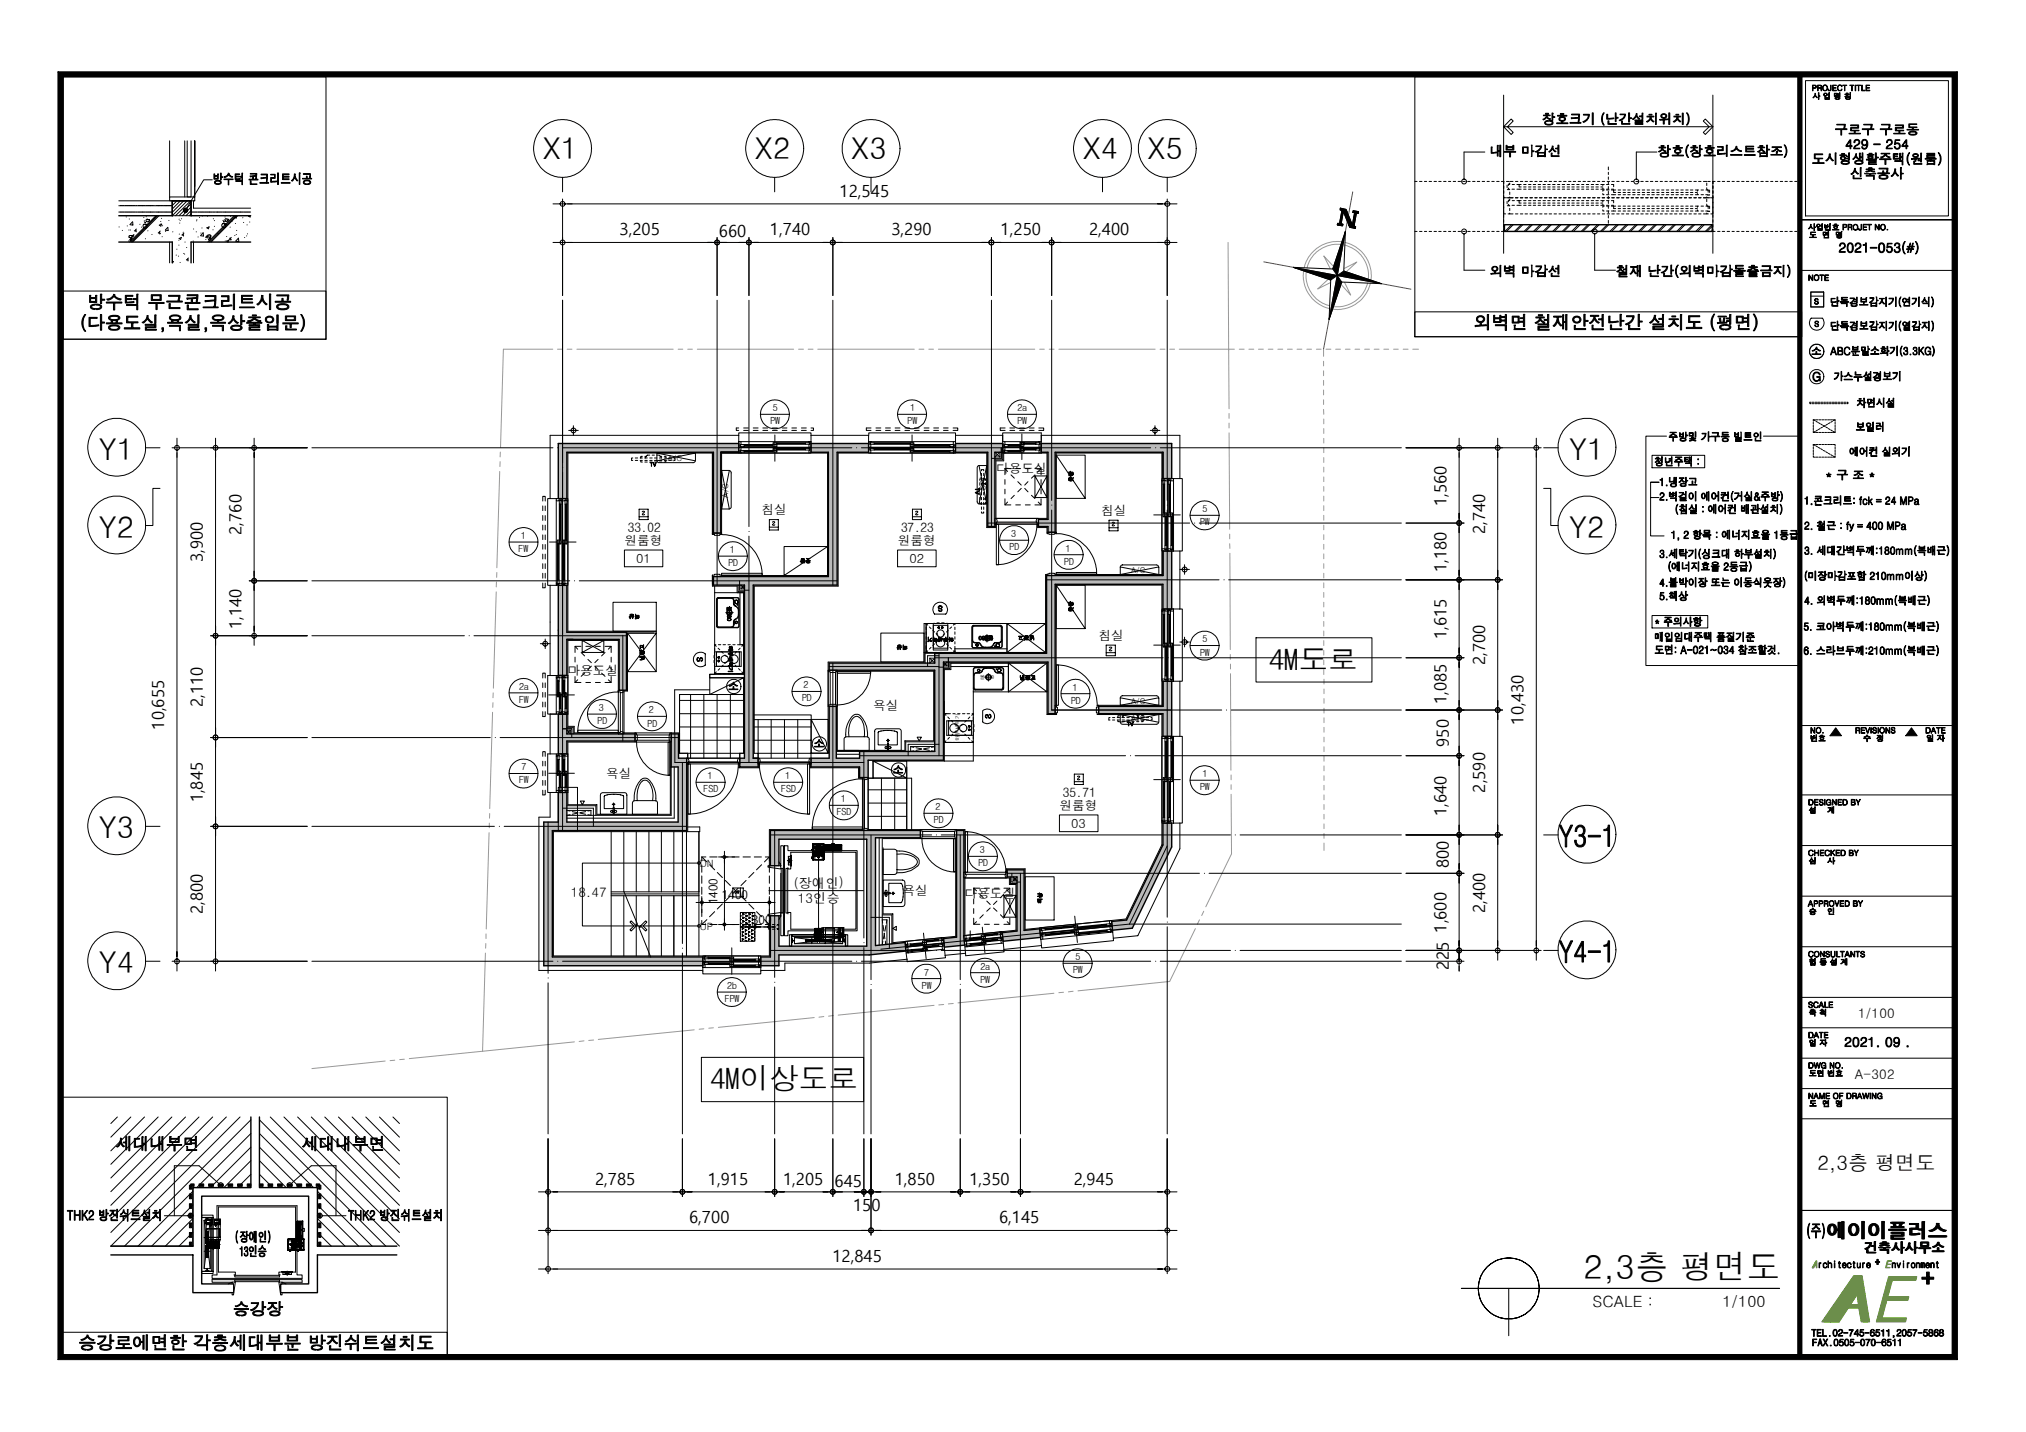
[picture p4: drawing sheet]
<svg xmlns="http://www.w3.org/2000/svg" width="420mm" height="297mm" viewBox="0 0 420 297" stroke-linecap="round" stroke-linejoin="round" font-family="sans-serif">
<defs><g id="words">
<text font-size="6.9" x="328.4" y="265.4">2,3층 평면도</text>
<g font-size="6.2">
<text x="112.6" y="33.1">X1</text>
<text x="156.5" y="33.1">X2</text>
<text x="176.5" y="33.1">X3</text>
<text x="224.5" y="33.1">X4</text>
<text x="238" y="33.1">X5</text>
<text x="20.5" y="95.4">Y1</text>
<text x="325.4" y="95.4">Y1</text>
<text x="20.5" y="111.5">Y2</text>
<text x="325.4" y="111.5">Y2</text>
<text x="20.5" y="173.9">Y3</text>
<text x="20.5" y="201.9">Y4</text>
</g>
<g font-size="6.1">
<text x="263.2" y="138.9">4M도로</text>
<text x="147.3" y="226">4M이상도로</text>
</g>
<text font-size="4.1" x="376.9" y="242.7">2,3층 평면도</text>
<g font-size="3.5">
<text x="174.1" y="40.8">12,545</text>
<text x="128.5" y="48.8">3,205</text>
<text x="149.1" y="49.2">660</text>
<text x="159.7" y="48.8">1,740</text>
<text x="184.9" y="48.8">3,290</text>
<text x="207.5" y="48.8">1,250</text>
<text x="225.8" y="48.8">2,400</text>
<text x="300" y="105" transform="rotate(-90 300 105)">1,560</text>
<text x="50.1" y="110.9" transform="rotate(-90 50.1 110.9)">2,760</text>
<text x="308" y="110.8" transform="rotate(-90 308 110.8)">2,740</text>
<text x="42.1" y="116.6" transform="rotate(-90 42.1 116.6)">3,900</text>
<text x="300" y="118.7" transform="rotate(-90 300 118.7)">1,180</text>
<text x="50.1" y="130.5" transform="rotate(-90 50.1 130.5)">1,140</text>
<text x="300" y="132.6" transform="rotate(-90 300 132.6)">1,615</text>
<text x="308" y="138" transform="rotate(-90 308 138)">2,700</text>
<text x="42.1" y="146.6" transform="rotate(-90 42.1 146.6)">2,110</text>
<text x="300" y="146.1" transform="rotate(-90 300 146.1)">1,085</text>
<text x="34.1" y="151.3" transform="rotate(-90 34.1 151.3)">10,655</text>
<text x="300.4" y="154.9" transform="rotate(-90 300.4 154.9)">950</text>
<text x="316" y="150.3" transform="rotate(-90 316 150.3)">10,430</text>
<text x="42.1" y="166.5" transform="rotate(-90 42.1 166.5)">1,845</text>
<text x="308" y="164.4" transform="rotate(-90 308 164.4)">2,590</text>
<text x="300" y="169.3" transform="rotate(-90 300 169.3)">1,640</text>
<text x="300.4" y="180" transform="rotate(-90 300.4 180)">800</text>
<text x="42.1" y="189.6" transform="rotate(-90 42.1 189.6)">2,800</text>
<text x="308" y="189.4" transform="rotate(-90 308 189.4)">2,400</text>
<text x="300" y="193.5" transform="rotate(-90 300 193.5)">1,600</text>
<text x="300.4" y="201.1" transform="rotate(-90 300.4 201.1)">2</text>
<text x="300.4" y="199.2" transform="rotate(-90 300.4 199.2)">25</text>
<text x="123.4" y="245.7">2,785</text>
<text x="146.8" y="245.7">1,915</text>
<text x="162.4" y="245.7">1,205</text>
<text x="185.5" y="245.7">1,850</text>
<text x="201" y="245.7">1,350</text>
<text x="222.7" y="245.7">2,945</text>
<text x="173.1" y="246.1">645</text>
<text x="176.9" y="251.1">150</text>
<text x="142.9" y="253.7">6,700</text>
<text x="207.2" y="253.7">6,145</text>
<text x="172.6" y="261.7">12,845</text>
</g>
<g font-size="3.2">
<text x="330.3" y="271.1">SCALE :</text>
<text x="357.2" y="271">1/100</text>
</g>
<g font-size="2.8">
<text x="164.6" y="184.1">(장애인)</text>
<text x="118.4" y="186.1">18</text>
<text x="121.6" y="186.1">.47</text>
<text x="165.4" y="187.2">13인승</text>
<text x="385.4" y="211.2">1/100</text>
<text x="384.6" y="223.7">A-302</text>
</g>
<g font-size="2.7">
<text x="130.2" y="110.3">33.02</text>
<text x="186.9" y="110.3">37.23</text>
<text x="220.4" y="165.2">35.71</text>
</g>
<g font-size="2.6">
<text x="206.6" y="98.1">다용도실</text>
<text x="157.9" y="106.7">침실</text>
<text x="228.4" y="106.8">침실</text>
<text x="129.5" y="113">원룸형</text>
<text x="186.2" y="113">원룸형</text>
<text x="131.9" y="116.8">01</text>
<text x="188.6" y="116.8">02</text>
<text x="227.8" y="132.8">침실</text>
<text x="117.7" y="140">다용도실</text>
<text x="181.1" y="147.3">욕실</text>
<text x="125.7" y="161.5">욕실</text>
<text x="219.8" y="168">원룸형</text>
<text x="222.2" y="171.7">03</text>
<text x="187.2" y="185.6">욕실</text>
<text x="200" y="186.3">다용도실</text>
</g>
<g font-size="2.5">
<text x="148.8" y="187.6" transform="rotate(-90 148.8 187.6)">1400</text>
<text x="149.7" y="186.5">1400</text>
<text x="156" y="191.6">300</text>
</g>
<g font-size="2.1">
<text x="145.1" y="179.7">DN</text>
<text x="145.1" y="192.9">UP</text>
</g>
<g font-size="2">
<text x="159.8" y="88">PW</text>
<text x="160.3" y="85.3">5</text>
<text x="188.2" y="88">PW</text>
<text x="188.7" y="85.3">1</text>
<text x="211" y="88">PW</text>
<text x="211" y="85.3">2a</text>
<text x="249.4" y="106.3">5</text>
<text x="108" y="111.8">1</text>
<text x="209.7" y="111.4">3</text>
<text x="248.9" y="109">PW</text>
<text x="107.5" y="114.5">FW</text>
<text x="151" y="117.4">PD</text>
<text x="151.3" y="114.7">1</text>
<text x="209.4" y="114.1">PD</text>
<text x="220.7" y="117.2">PD</text>
<text x="221" y="114.4">1</text>
<text x="248.9" y="136">PW</text>
<text x="249.4" y="133.3">5</text>
<text x="107.7" y="143.1">2a</text>
<text x="166.6" y="142.8">2</text>
<text x="222.4" y="143.3">1</text>
<text x="107.7" y="145.8">FW</text>
<text x="124.2" y="147.5">3</text>
<text x="134.6" y="147.9">2</text>
<text x="166.3" y="145.5">PD</text>
<text x="222.1" y="146">PD</text>
<text x="123.9" y="150.2">PD</text>
<text x="134.3" y="150.7">PD</text>
<text x="108.2" y="159.8">7</text>
<text x="146.7" y="161.6">1</text>
<text x="162.8" y="161.6">1</text>
<text x="249.4" y="161.2">1</text>
<text x="107.7" y="162.5">FW</text>
<text x="145.9" y="164.3">FSD</text>
<text x="162" y="164.3">FSD</text>
<text x="174.4" y="166.4">1</text>
<text x="248.9" y="163.9">PW</text>
<text x="173.5" y="169.1">FSD</text>
<text x="193.7" y="170.8">PD</text>
<text x="194" y="168.1">2</text>
<text x="202.9" y="179.7">PD</text>
<text x="203.2" y="177">3</text>
<text x="191.7" y="202.4">7</text>
<text x="203.3" y="203.8">PW</text>
<text x="203.3" y="201.1">2a</text>
<text x="222.5" y="201.9">PW</text>
<text x="223.1" y="199.2">5</text>
<text x="150.3" y="207.9">FPW</text>
<text x="150.8" y="205.1">2b</text>
<text x="191.2" y="205.1">PW</text>
</g>
<g font-size="1.6">
<text x="138.5" y="95.5">A/C</text>
<text x="203.2" y="98.8" transform="rotate(90 203.2 98.8)">A/C</text>
<text x="151" y="103.2" transform="rotate(-90 151 103.2)">A/C</text>
<text x="234.6" y="119">A/C</text>
<text x="234.6" y="149.6">A/C</text>
<text x="234.6" y="146.1">A/C</text>
</g>
<g font-size="1.1">
<text x="203.2" y="140.9">볼630</text>
<text x="199" y="149.2" transform="rotate(-90 199 149.2)">기</text>
<text x="199" y="153.7" transform="rotate(-90 199 153.7)">하부세탁</text>
</g>
</g></defs>
<g fill="#bababa">
<path d="M172 137.5h21.8v-2h23.2v-16.1h24.2v-5.1h1.8v12h-1.8v-5.1h-22.4v26.8h-1.5v-10.7h-21.6v20.4h-15.7v3.6h-1.7v-2.2h-10.1v-1.8h3.8v-10.8h1.4v10.8h4.9v-1.4h15.5v-16.9h-21.8z" fill-rule="evenodd"/>
<path d="M227.8 146.5h13.4v-5.2h1.8v11.4h-1.8v-4.7h-13.4z" fill-rule="evenodd"/>
<path d="M241.2 170.7h1.8v5l-8.2 16.8-4.1 .5-.2-1.9 3.1-.3 7.6-15.5z" fill-rule="evenodd"/>
<path d="M208.9 180.4h3.5v12.6l3.2-.3 .2 1.7-7.8 .8-.1-1.7 3-.4v-11.2h-2z" fill-rule="evenodd"/>
<path d="M198.4 172.3h1.5v22l.2 1.7-4.3 .5-.1-1.8 2.7-.3z" fill-rule="evenodd"/>
<path d="M159.8 172.3h31.1v1.5h-9.3v22.3l6.1-.6 .2 1.8-7.6 .8h-18.8v2.2h-3.7v-1.8h2v-8.5h1.7v6.3h18.2v-22.2h-18.2v5.5h-1.7z" fill-rule="evenodd"/>
<path d="M115.8 121.4h1.8v9.8h12.3v12h-1.5v-10.6h-10.8v7.5h-1.8z" fill-rule="evenodd"/>
<path d="M115.8 150.4h1.8v1.8h14.1v1.5h-14.1v2.7h-1.8z" fill-rule="evenodd"/>
<path d="M115.8 164.4h1.8v6.1h23v-11.4h-1.4v-6.9h1.5v5.1h1.7v15h-27.8v26.2h31.2v1.8h-33v-29.8h3z" fill-rule="evenodd"/>
<path d="M215.9 92h27.1v7.3h-1.8v-5.5h-22.4v16.6h-1.5v-1.2h-2v-1.5h2v-13.9h-1.4z" fill-rule="evenodd"/>
<path d="M115.8 92h37.4v1.8h-3.7v16.8h-1.5v-16.8h-30.4v9.6h-1.8z" fill-rule="evenodd"/>
<path d="M168.2 92h11.9v1.8h-6.5v27.6h-17.4v35.9h1v1.8h-3.8v-1.8h1v-35.9h-6.4v-1.8h23.8v-25.8h-3.6z" fill-rule="evenodd"/>
<path d="M198.2 92h9.7v1.8h-1.6v15.4h-1.5v-15.4h-6.6z" fill-rule="evenodd"/>
</g>
<g fill="none" stroke="#000" stroke-width=".21">
<path d="M268.2 55.5l8.2 .3 2.6-7.8-.3 8.2 7.8 2.6-8.2-.3-2.7 7.8 .4-8.2zM278 43.2l1.1 .2 1.4 3.3 .4-2.6h-.4l.1-.4 1.1 .2-.1 .4-.3-.1-.5 2.7 .3 .1v.4l-1.2-.2-1.3-3.3-.5 2.5 .4 .1-.1 .4-1.1-.3 .1-.3 .4 .1 .5-2.8h-.4zM156.4 150.8h11.8M156.4 153.5h11.8M157.2 149.3v8M159.9 149.3v8M162.7 149.3v8M165.4 149.3v8M168.2 149.3v7h-11M217.1 148.2h2M218.1 147.3h24.9M219 146.3h.1"/>
<path d="M227.5 148.2h13.5M227.5 146.3h13.5M242.1 147.3v43M180 161.4h8v10.7h-8zM180 169.3h8M180 166.6h8M180 163.8h8M182.8 161.4v10.7M185.5 161.4v10.7M241 175.2l-7.5 15.4-20.9 2.2M242.1 175.5l-7.9 16.2-51.5 5.2M244.7 176.1l-8.7 18-5.1 .5"/>
<path d="M188.2 199l-7.9 .8M198.2 194.2l-13 1.3M200.2 197.7l-4.2 .5M210.7 193l-10.6 1.1M216 196.1l-7.8 .8M242.1 192.2v43M242.1 191.3h.1"/>
</g>
<g fill="none" stroke="#989898" stroke-width=".21">
<path d="M254.7 50.3l.2 34.5M268.2 55.5l18.3 3.3M270.3 56.2a7.1 7.1 0 0 0 5.4 7.8M270.9 56.3a6.5 6.5 0 0 0 4.9 7.1M275.4 58l-2.1 1.9 2.6-1.3M276.5 55.2l-2-2.1 1.3 2.6M278.1 50.7a6.5 6.5 0 0 0-7 4.9M278.3 50.2a7.1 7.1 0 0 0-7.8 5.3M278.8 55.7l2.6-1.3-2.1 1.9M278.8 58.6l1.3 2.6-1.9-2.1M278.9 50.8a6.5 6.5 0 0 1 4.9 7.1M278.9 50.3a7.1 7.1 0 0 1 5.4 7.8"/>
<path d="M279 48l-3.4 18.3M283.6 58.7a6.5 6.5 0 0 1-7 4.9M284.2 58.8a7.1 7.1 0 0 1-7.9 5.3M114.6 72.4h-10.2l-.6 20.4M115.6 72.4h1M117.6 72.4h1M119.6 72.4h20M140.6 72.4h1M142.6 72.4h1M144.6 72.4h20M165.6 72.4h1M167.6 72.4h1"/>
<path d="M169.6 72.4h20M190.6 72.4h1M192.6 72.4h1M194.6 72.4h20M215.6 72.4h1M217.6 72.4h1M219.6 72.4h20M240.6 72.4h1M242.6 72.4h1M244.6 72.4h11.4M257 72.4h1M259 72.4h1"/>
<path d="M261 72.4h1M263 72.4h1M265 72.4h1M267 72.4h1M269 72.4h1M271 72.4h1M273 72.4h1M274.5 72.4v1.5M274.5 74.9v1M274.5 76.9v1M274.5 78.9v1M275 72.4h1"/>
<path d="M277 72.4h1M279 72.4h1M281 72.4h1M283 72.4h1M285 72.4h1M287 72.4h1M289 72.4h1M291 72.4h1M293 72.4h1.2M103.6 97.8l-.6 20M103.7 95.8v1M103.8 93.8l-.1 1"/>
<path d="M254.9 85.8v1M254.9 87.8v1M254.9 89.8l.1 20M274.5 80.9v1M274.5 82.9v1M274.5 84.9v1M274.5 88.9v1M274.5 90.9v1M274.5 92.9v1M274.5 94.9v1M274.5 96.9v1M274.5 98.9v1"/>
<path d="M274.5 86.9v1M103 118.7v1.1M255 112.8l.1 1M255 110.8v1M255.1 114.8v20M274.5 100.9v1M274.5 102.9v1M274.5 104.9v1M274.5 106.9v1M274.5 108.9v1M274.5 110.9v1M274.5 112.9v1"/>
<path d="M274.5 114.9v1M274.5 116.9v1M274.5 118.9v1M102.9 122.8l-.6 19.9M103 120.7l-.1 1.1M255.1 135.8v1M255.2 137.8v1M255.2 139.7l.1 20.1M274.5 120.9v1M274.5 122.9v1M274.5 124.9v1M274.5 126.9v1"/>
<path d="M274.5 128.9v1M274.5 130.9v1M274.5 132.9v1M274.5 134.9v1M274.5 136.9v1M274.5 138.9v1M102.1 147.7l-.5 20M102.2 145.8v.9M102.3 143.7l-.1 1M274.6 140.9v1M274.6 142.9v1M274.6 144.9v1"/>
<path d="M274.6 146.9v1M274.6 148.9v1M274.6 150.9v1M274.6 152.9v1M274.6 154.9v1M274.6 156.9v1M274.6 158.9v1M101.4 172.7l-.6 20M101.5 170.7v1M101.6 168.7l-.1 1M255.3 160.7v1.1M255.3 162.8v.9"/>
<path d="M255.3 164.8l.1 12.3-5.3 11M274.6 160.9v1M274.6 162.9v1M274.6 164.9v1M274.6 166.9v1M274.6 168.9v1M274.6 170.9v1M274.6 172.9v1M274.6 174.9v1.5M100.7 197.7l-.6 20.4M100.8 195.7l-.1 1M100.8 193.7v1"/>
<path d="M247.9 192.6l-5.3 11-19 1.9M248.7 190.8l-.4 .9M249.6 189l-.4 .9M81.9 219.9l-1 .1M83.9 219.7l-1 .1M119.1 216.1l-34.2 3.5M121.1 215.9l-1 .1M123.1 215.7l-1 .1M144 213.6l-19.9 2M146 213.4l-1 .1M148 213.2l-1 .1M168.9 211.1l-19.9 2"/>
<path d="M170.9 210.9l-1.1 .1M172.8 210.7l-1 .1M193.7 208.5l-19.9 2.1M195.7 208.4h-1M197.7 208.2h-1M218.6 206l-19.9 2M220.6 205.8l-1 .1M222.5 205.6l-.9 .1M79.9 220.1l-15.2 1.6"/>
</g>
<path d="M280.5 39.8l-6 32.6M262.1 54.3l30.5 5.7" fill="none" stroke="#f00" stroke-width=".21"/>
<g fill="#000" stroke="#000" stroke-width=".21">
<path d="M268.2 55.5l9.1 1.6-1.3 1zM277.3 57.1l1 1.4-2.7 7.8zM278 43.2l1.1 .2 .2 .4zM278 43.2l1.3 .6-1.4-.2zM278.3 43.6l.3 .1-.5 2.7zM278.3 43.6l-.2 2.8h-.3zM277.3 46.7l1.2-.2-.1 .4zM277.4 46.3l1.1 .2-1.2 .2zM278.6 43.7l.7 .1-.7 .1zM278.6 43.9l.7-.1 1.2 2.9zM278.6 43.9l1.9 2.8h-.8zM279 48l-1.7 9.1-.9-1.3z"/>
<path d="M279.7 46.7h.8l-.1 .2zM280.9 44.1l.4 .1-.5 2.7zM280.9 44.1l-.1 2.8h-.4zM279.7 46.7l1.4 .7-1.2-.2zM279.7 46.7l1.4 .3v.4zM280.5 44.1l1.2-.2-.1 .4zM280.6 43.7l1.1 .2-1.2 .2zM277.3 57.1l1.4-.9 7.8 2.6z"/>
</g>
<g fill="none" stroke="#000" stroke-width=".29">
<path d="M118.8 132.6h-1.2v7.5M217.3 148h1.5M227.8 148h13.4M227.8 146.5h13.4M241.2 175.3l-7.6 15.5-3.1 .3M243 175.7l-8.2 16.8-4.1 .5M187.7 195.5l-6.1 .6M187.9 197.3l-7.6 .8M198.4 194.4l-2.7 .3M200.1 196l-4.3 .5M210.9 193.1l-3 .4M215.6 192.7l-3.2 .3"/>
<path d="M215.8 194.4l-7.8 .8"/>
</g>
<g fill="#bababa">
<path d="M116.7 148.1h.9v2.6h-.9z" fill-rule="evenodd"/>
<path d="M115.8 148.1h.9v2.6h-.9z" fill-rule="evenodd"/>
</g>
<g fill="none" stroke="#000" stroke-width=".29">
<path d="M117.6 93.8v9.6M117.6 93.8h30.4M148 93.8v16.8h1.5v-16.8M149.5 93.8h3.7M153.2 92h-37.4v11.4M168.2 93.8h3.6v25.8h-23.8v1.8h6.4v35.9h-1v1.8h3.8v-1.8h-1v-35.9h17.4v-27.6h6.5M168.2 92h11.9M198.2 93.8h6.6M198.2 92h9.7M207.9 93.8h-1.6v15.4h-1.4l-.1-15.4M215.9 93.8h1.4v13.9h-2v1.5h2v1.2M215.9 92h27.1v7.3"/>
<path d="M218.8 93.8h22.4v5.5M218.8 93.8v16.6h-1.5M241.2 114.3v5.1h-24.2v16.1h-23.2v2h-21.8v1.5h21.8M243 114.3v12M115.8 121.4v18.7M117.6 121.4v9.8h12.3v12h-1.5v-10.6h-10.8M241.2 126.3v-5.1h-22.4v26.8M115.8 148.1v8.3M117.6 148.1v4.1h14.1v1.5h-14.1v2.7M178.3 155.9v1.4M178.3 155.9h15.5M217.3 148v-10.7h-21.6v20.4h-15.7v3.6h-1.7v-2.2h-10.1v-1.8h3.8v-10.8h1.4v10.8"/>
<path d="M227.8 146.5v1.5M241.2 141.3v5.2M241.2 148v4.7M243 141.3v11.4M115.8 164.4v6.1h-3v29.8h33M117.6 164.4v6.1h23v-11.4h-1.4v-6.9h1.5v5.1h1.7v15h-27.8v26.2h31.2M241.2 170.7v4.6M243 170.7v5M159.8 190v8.5h-2M159.8 190h1.7v6.3h18.2v-22.2h-18.2v5.5h-1.7v-7.3h31.1v1.5h-9.3v22.3M180.3 198.1h-18.8v2.2h-3.7M199.9 194.3v-22h-1.5v22.1"/>
<path d="M212.4 193v-12.6h-3.5v1.5h2v11.2"/>
</g>
<g fill="none" stroke="#000" stroke-width=".21">
<path d="M13.1 15.9h391.8v265.1h-31.3v-265.1v265.1h-360.5zM374.4 16.7h29.7v28.1h-29.7zM114.7 50.3h36M116.7 49.3v12M148.7 49.3v12M373.6 56.1h31.3M373.6 45.6h31.3M116.7 62.3v110M148.7 62.3v59.1M155.3 62.3v46.9M172.7 62.3v59.1M205.6 62.3v46.9"/>
<path d="M218.1 62.3v41.5M242.1 62.3v41.5M64.7 92.9h50M115.7 92.9h.1M116.7 92.9h60M116.7 96.9h.1M131.2 95h-.2v.5h.2M131.7 95.5h.5M131.7 95h.5M132.8 95.5h.4M132.8 95h.4M132.9 95.5v.3h.3"/>
<path d="M133.2 94.7h-.3v.3M133.7 95.5h.5M133.7 95h.5M133.7 94.7h.4M133.7 95.8h.5M134.7 94.4h-.5l-.4 .6M134.7 95.5h.6M134.7 95.8h.6M134.7 95h.6M135.2 94.4h.5M135.7 95.5h.5M135.7 95.8h.5"/>
<path d="M135.7 95h.5M136.2 94.4h.5l.5 .6M136.2 94l8 1.6M136.7 95.5h.5M136.7 95h.5M136.7 95.8h.5M136.9 94.7h.3M137.7 95.5h.5M137.7 94.7h.4M137.8 95h.4M138.1 95.5v.3h-.3M138.1 94.7v.3"/>
<path d="M138.7 95.5h.5M138.7 95h.5M139.7 95h.3v.5h-.3M144.2 94h-8v1.5M144.2 94l-8 1.6M144.2 94v1.5l-.3 .5h-7.4l-.3-.5M149.6 97.6h1.7l.3 .3v7.2a.43 .43 0 0 1-.4 .5h-1.6zM149.6 97.6l1.7 8M151.3 97.6l-1.7 8M153.2 90.3h-39.1v13.1M168.2 90.3h11.9M177.6 92.9h.1"/>
<path d="M178.6 92.9h60M198.2 90.3h9.7M203 96.6l1.6 7.9M203.2 96.6a.44 .44 0 0 0-.6 .4v7.1a.44 .44 0 0 0 .6 .4h1.4M203.2 96.6h1.4v7.9M203.5 99.3h-.3v.4M203.5 97.7v-.3h.5v.3M203.5 98.2v.5M203.5 99.1v.6M204 99.3h.4v.4M204 98.2v.5M204 99.1v.6"/>
<path d="M204.6 96.6l-1.6 7.9M206.3 94.8l1-1v1zM206.3 93.8l1 1M207.6 92.9v2.2h-2M207.9 93.8v1.6h-1.6M215.9 90.3h28.8v9M219 94.4l6 9h-6v-9h6v9M239.6 92.9h.1M240.6 92.9h50M116.7 117.3h.1M129.5 114.1h8v3.5h-8zM132.5 105.6h1.9v2.2h-1.9z"/>
<path d="M132.5 107.2h1.9M133.2 106.2l.1-.2 .4 .2-.5 .5 .1 .1 .4-.1M147.7 110.9v-16.9h-29.9v36.9h18.3v.4M147.7 119.3v2.3h5.2M147.7 119.3h.5v-.2h1.1v.2h.3v.3h-1.9zM147.7 110.6h1.9v.3h-.3v.1h-1.1v-.1h-.5zM149.6 119.3l22 .1v-25.4h-22v16.9a8.4 8.4 0 0 1 8.5 8.4M149.6 119.3v-.4h8.5v.4M149.6 119.3h8.5M155.3 111.2v47M155.3 110.2h.1M159.6 107.8h1.8v2.1h-1.8z"/>
<path d="M159.6 109.3h1.8M160.2 108.3l.1-.1 .4 .1-.5 .5 .1 .2 .4-.2M186.1 114.1h8v3.5h-8zM189.2 105.6h1.9v2.2h-1.9zM189.2 107.2h1.9M189.9 106.2l.1-.2 .4 .2-.5 .5 .1 .1 .4-.1M203.2 104.2v.3h.3M203.2 101.2v.4M203.2 102.2v.5M203.2 103.2v.5M203.2 100.2v.5M203.5 106.2v.2h.5v-.2"/>
<path d="M203.5 100.2v.5M203.5 101.2v.4M203.5 102.2v.5M203.5 103.2v.5M203.5 104.2v.4M203.5 105.2v.5M204 101.2v.4M204 102.2v.5M204 103.2v.5M204 104.2v.5M204 105.2v.5M204 100.2v.5"/>
<path d="M204 100.2l.6 .5M204.4 100.1v.4M204.4 103.3v.4M204.4 104.2v.3h-.4M204.6 102.7v.4l-.6 .5M204.8 108.5h41.9M206.3 107.5h.3l.2 .5-.2 .8h-.3zM206.3 108.8h9M206.5 108.8v.6h-1.9v-15.4h-30.8v27.6h-17.4v34.7h.8v1M206.5 107.5v-11.9h1.6l.1-1.6h8.9v13.5h-10.6M206.6 108.8h.5v8.3h-.5zM206.8 108.3h8.1"/>
<path d="M215 108.8a8.4 8.4 0 0 1-8.4 8.3M215.1 107.5h.2v1.3h-.2v-.5h-.2zM215.2 108.8v.6h1.9v1M217.1 119.1h.5v-.2h1.1v.2h.3v.3h-1.9zM217.1 110.4h1.9v.3l-1.4 .1v-.1h-.5zM217.1 119.2h-.3v16.1h-25.2v-6h17.2v6M218.1 104.8h.1M218.1 105.8v41.5h35.3M219 119.1v-.4h8.4v.4M219 119.1v.3M219 119.1h8.4M227.4 119.1a8.3 8.3 0 0 0-8.4-8.4v-16.7h22v25.2h-22"/>
<path d="M230 107.9h1.9v2.2h-1.9zM230 109.5h1.9M230.6 108.5l.4-.2 .1 .2-.5 .5 .2 .1 .3-.1M232.3 117.6l8 1.6M232.5 117.3l7.4-.1 .4 .3v1.7h-8v-1.6zM240.3 117.6l-8 1.6M242.1 105.8v41.5M242.1 104.8h.1M244.7 114.3v12M247.7 108.5h.1M248.7 108.5h41.9M64.7 131.9h31.6"/>
<path d="M64.7 120.5h53.4M97.3 131.9h.1M98.3 131.9h31.6M114.1 121.4v18.7M119.1 120.5h.1M119.2 138.3v1M119.3 136.3v1M119.3 134.1l.5 .6M120.1 120.5h53.5M120.5 134.1h-1.2v1.2M120.5 135.3l.7 .8M120.7 132.8l4.5 2.5"/>
<path d="M121.2 139.6l-.7 .7M121.5 134.1h1M121.9 136.8l.7 .7M122.6 138.2l-.7 .7M123.4 138.2l.6 .7M123.5 134.1h1M124 136.8l-.6 .7M124.8 139.6l.7 .7M125.2 132.8v2.5h-4.5v-2.5h4.5l-4.5 2.5M125.5 134.1h1.2v1.2M125.5 135.3l-.7 .8M126.7 138.3v1"/>
<path d="M126.7 136.3v1M126.7 134.1l-.5 .6M129.2 131.8v21.9M135.6 131.3h-5.5v12h-.7M144.2 135.7l.9-.4 .8 .1 .4 .2v2.4a1.51 1.51 0 0 1-2.1-.2 1.51 1.51 0 0 1 0-2.1zM148.1 136v.5M148.1 137v.5M148.2 135.5v-.3h5.5v3h-5.5v-.2M148.2 139.5v.2h.3M148.2 139.7v-16.8h6v17M148.5 133.7h-.3l.3 .4M148.5 139.4l-.3 .3"/>
<path d="M148.6 135.2h4.7v3h-4.7zM148.7 124.1l.1-.1h4.3l.1 .1v6l-.2 .1h-4.1l-.2-.1zM148.8 124.1l.2-.1h3.9l.3 .2-.1 5.9h-4.2l-.2-.1zM148.8 124.2l2.9-.1 .4 .2 .1 1.2 .5 .4 .4 .5v1.2l-.2 .5-.7 .6-.2 1.2-.3 .1h-2.7l-.2-.1zM148.9 134.5l.4 .3M149 133.7h.5M149.3 138.7l-.4 .3M149.6 135.1l.4 .4M149.9 133.7h.6M150 138l-.4 .3M150.3 135.8l.4 .4M150.5 127.1h1.6"/>
<path d="M150.7 137.2l-.4 .4M151 133.7h.5M151 136.6l.4 .3M151.3 126.3v1.5M151.4 136.6l-.4 .3M151.6 124h.1a.5 .5 0 0 1 .5 .6v.7l.8 .8 .2 .6M151.7 137.2l.4 .4M152 133.7h.4M152.1 135.8l-.4 .4M152.4 138l.4 .3M152.5 124.5h.3l.2 .2-.1 .5-.4-.1zM152.8 135.1l-.4 .4"/>
<path d="M152.8 125.4l.1-.1 .1 .2zM153 133.7h1.2l-.4 .4M153.1 122.7h1.3M153.2 138.7l.3 .3M153.2 127.5l-.2 .6-.7 .6-.2 1.2-.5 .2M153.4 122.4h1.9M153.5 122.9v10.8M153.5 134.5l-.3 .3M153.7 122.1h.7M153.8 139.4l.4 .3h-6M154 133.7h.2v.3M154.2 139.5v.2h-.2"/>
<path d="M171.7 139h1.9v.3h-.3v.2h-1.1v-.2h-.5zM172 138.3h22.7M172.2 139.5v6.6M172.7 137.5v47.9M173.3 139.5v6.6M173.6 139.3h6.9v.4h-6.9zM173.6 139.2h20v14.5h-5.9v2h-14.1zM180.5 139.3a6.9 6.9 0 0 1-6.9 6.9M191.6 137.3h-19.9v19h-3.5v1M192.1 135.1v.2h.2M192.3 129.3h-.2v.3M192.4 129.7l-.3-.4v6l.3-.3"/>
<path d="M192.7 130l.4 .4M193.1 134.3l-.4 .3M193.5 130.7l.3 .4M193.6 129.7h3v4.8h-3zM193.8 133.6l-.3 .3M193.8 129.3h-.3l.1 5.5h3v-5.5h-.3M193.8 136.4h47.4M194 125.3a1.5 1.5 0 0 1 2 .1 1.5 1.5 0 0 1 .1 2h-2.3l-.3-1v-.5zM194.1 131.4l.4 .4M194.3 129.2h.5M194.5 132.8l-.4 .4M194.7 135.5v21.3"/>
<path d="M194.9 132.2l.3 .3M195.2 132.2l-.3 .3M195.3 129.2h.5M195.6 132.8l.3 .4M195.7 137.3l.7 .8M195.9 131.4l-.3 .4M196.3 133.6l.3 .3M196.4 137.3v.8h-.7zM196.6 130.7l-.3 .4M196.7 136.4v2h-2M197 137.3v1.4h-1.3M197 134.3l.4 .3"/>
<path d="M197.2 138.3h11.9M197.4 130l-.4 .4M198 129.6v-.3l-.3 .4M198 130.1v.5M198 131.1v.5M198 135.1v.2h-.2M198 132.1v.5M198 133.1v.5M198 134.1v1.2l-.3-.3M198 134.6h10.8M201.6 132.8l.2 .4 1.2 .2 .7 .8 .6 .1M201.7 129.8h6l.2 .3-.1 4.1-.3 .2-5.8-.1-.2-.2v-4.1z"/>
<path d="M201.8 129.8l5.9 .1v4.3l-5.9 .1-.2-.2v-4.1zM201.9 138.6l.2-.1h5.8l.2 .1v4.4l-.3 .1-5.8-.1-.2-.2zM202 138.6l.2-.1 5.7 .1 .2 .2-.1 4.1-.2 .1h-5.8zM203.9 132.4h1.6M204.6 138.5l-.7 .3-.6 .7-1.1 .1-.3 .5M204.7 131.6v1.6M205 139.7v1.6M205.4 138.5l.7 .3 .6 .7 1.1 .1 .3 .5M206.3 139.2l.2 .3 .3 .1M206.3 134h.2l-.1 .2zM206.3 139.2l-.5-.5-1.2-.1a1.15 1.15 0 0 0-1.1 .9l-1.1 .1-.4 .4v2.8l.2 .2 5.6-.1 .2-.2v-2.6M206.6 133.6h.5l.2 .1a.34 .34 0 0 1-.4 .4 .34 .34 0 0 1-.3-.4z"/>
<path d="M206.8 139.6h.8l.3 .2 .1 .3M206.8 139a.38 .38 0 0 1 .6-.3 .38 .38 0 0 1 0 .6 .38 .38 0 0 1-.6-.2M206.9 139a.34 .34 0 0 1 .4-.3 .34 .34 0 0 1 .2 .5 .34 .34 0 0 1-.4 .1l-.2-.2M206.9 139l-.1 .1M207.2 133.3h-1l-.7 .9h-1.3l-.6-.3-.5-.6-1.2-.1-.2-.4 .1-2.8 .2-.1h5.6v3l-.4 .4M207.8 132.8l-.2 .4-1.1 .2-.8 .8-.6 .1M209.1 137.5h8v6h-8zM209.1 137.5v6M209.1 137.5l8 6M217 120.3h35.8M217.1 137.5h-19.9v1.4h-1.4v19h-14.7v3.5h-1.1M217.1 137.5v10.7"/>
<path d="M217.1 137.5l-8 6M219 121.4v24.9M219 121.4h22v24.9M219 121.4l6 9h-6v-9h6v9M219.1 137.9h.4v8.4h-.4zM219.1 137.9a8.4 8.4 0 0 1 8.4 8.4M229.4 133.8h1.9v2.2h-1.9zM229.4 135.4h1.9M230 134.4l.5-.2 .1 .2-.6 .5 .2 .1 .4-.1M242.2 136.4h.1M243.2 136.4h47.4M253.8 120.3h.1"/>
<path d="M254.8 120.3h35.8M64.7 153h37M102.7 153h.1M103.7 153h37M114.1 148.1v8.3M116.7 151.2h1.9v1.8M117.6 150.9h1.3v1.3M117.6 151.5h.7v.7zM117.8 148.1v-15.3h10.4v19.4M118.3 151.5l-.7 .7M119.1 150.7v1.3h9.1M119.2 140.3v1.3h1.3"/>
<path d="M119.8 151.5h8.4v.4h-8.4zM119.8 141l-.5 .6M121.5 141.6h1M123.5 141.6h1M126.2 141l.5 .6M126.7 140.3v1.3h-1.2M128.2 151.9l.7-.1 .5 .1v.3h-1.2zM128.2 143.2h1.2v.3l-.8 .2v-.2h-.4zM128.2 143.5a8.4 8.4 0 0 0-8.4 8.4M128.6 143.7v8.1M129.4 143.5v8.4M129.4 152h2.3"/>
<path d="M131.7 153.9h-13.9v13h6v2M139 153.9v15h-15.2M139.1 152h1.8v4.3h1.7v1M139.2 159.1v10h-21.6l.6-.1M139.8 159.1v10.6h-22.2M140 152.2v6h39.2M141.5 158.2v37.5M142.4 157.3h.3l.2 .4-.2 .8h-.3zM142.4 158.5h11M142.6 158.5v14M142.7 158.5h.5v10.4h-.5zM142.7 157.3h10.4"/>
<path d="M142.9 158h10M153.1 158.5a10.4 10.4 0 0 1-10.4 10.4M153.1 157.3h.3v1.2h-.3v-.5h-.2zM154.2 140.6v15.7h-.8v1M156.4 148.3h11.8v1h-11.8M157.3 158.5v.8h-4.1v-.8M168.1 158.5v.8h10v2.1h.8M171.7 146.2l1.6-.1v.1h.3v.3h-1.9zM176.1 152.8a4.1 4.1 0 0 1 1.2-4.1l.3-.1a2.44 2.44 0 0 1 1.6 2.7v1.5M178.5 148.5a1.33 1.33 0 0 0-2.2 .7l-.8 1.9-.1 1.8M178.5 148.5a6.1 6.1 0 0 1 1.5 4.4l.3 .3v2.5h-5.3v-2.4a.6 .6 0 0 1 .9-.5l4 .1M179.2 155.9v38.7"/>
<path d="M181.5 151.3l.3-.1 4.9 .1 .2 .3v4.1h-5.5v-4.1zM183.9 153.6h.5M184 154.5h-1.9v-2.5a1.14 1.14 0 0 1 1.2-.4h1.6a1.14 1.14 0 0 1 1.2 .4v2.5h-1.8M184.1 154.1h.1v1.4l-.2-.1zM184.1 153.3v.6M188 159.1v13M188.3 154.4h6.4M188.8 154.9h5l-.6 .1M188.8 154.9v1l.7-.2M188.8 154.9l.7 .1M189.9 155.1l1.2 .2M190.2 152.9h.9l-.5 .8z"/>
<path d="M191.1 155.4l-1.1 .3M191.6 155.4l1.1 .3M192.7 155.1l-1.1 .2M193.2 155.7l.6 .2M193.8 153.9h-6v2M195.8 153.8v.2h.3M196.1 148h-.3v.3M196.2 153.7l-.4 .3h6M196.6 148.7l.3 .4M196.7 149.5h4.8v3h-4.8zM196.9 153l-.3 .3M197.1 148h-1.3l.4 .4"/>
<path d="M197.3 149.4l.3 .4M197.6 148h.5M197.6 152.3l-.3 .3M198 150.2l.3 .3M198.3 151.6l-.3 .3M198.6 148h.5M198.6 154h.5M198.7 150.8l.3 .4M199 150.8l-.3 .4M199.4 151.6l.3 .3M199.6 148h.5M199.6 154h.5"/>
<path d="M199.7 150.2l-.3 .3M200.1 152.3l.3 .3M200.4 149.4l-.3 .4M200.6 148h.5M200.6 154h.5M200.8 153l.3 .3M201.1 148.7l-.3 .4M201.5 153.7l.3 .3M201.6 148h.2l-.3 .4M201.8 153.8v.2h-.2M201.8 143v11M201.8 143.5h7.3"/>
<path d="M201.9 149.8l-.1-.3h-5.5v3h5.5l.1-.2M202 151.3v.5M202 150.3v.5M203.8 147.4a1.5 1.5 0 0 1 2 .1 1.5 1.5 0 0 1 0 2.1 1.5 1.5 0 0 1-2 .1zM204.2 140.5h1.6M218.8 146.3h.3v.4h.2v1.1h-.2v.4h-.3zM227.5 146.3h.3v1.9h-.3v-.4h-.1v-1.1h.1zM230.2 148.8h-.2v.6h.2M230.7 149.4h.5M230.7 148.8h.5M231.7 149.4h.5M231.7 148.8h.5"/>
<path d="M231.8 149.4v.3h.4M232.2 148.5h-.4v.3M232.3 148.2l8 1.6M232.3 148.2h8v1.5l-.2 .5h-.3h-7h-.3l-.2-.4zM232.3 144.7l8 1.6M232.5 144.5l.2-.2h7.2l.4 .5v1.5h-8v-1.6zM232.7 148.5h.3M232.7 149.4h.5M232.7 149.7h.5M233.7 148.2h-.5l-.5 .6h.5M233.7 149.4h.5M233.7 148.8h.5"/>
<path d="M233.7 149.7h.5M234.2 148.2h.5M234.7 149.4h.5M234.7 148.8h.5M234.7 149.7h.5M235.2 148.2h.5l.5 .6h-.5M235.7 149.4h.5M235.7 149.7h.5M235.9 148.5h.3M236.7 149.4h.5M236.7 148.8h.5M236.7 148.5h.4"/>
<path d="M237.1 149.3v.4h-.4M237.1 148.5v.3M237.7 149.4h.5M237.7 148.8h.5M238.7 148.8h.2v.6h-.2M240.3 144.7l-8 1.6M240.3 148.2l-8 1.6M241 148.2v27M244.7 141.3v11.4M254.3 147.3h.1M255.4 147.3h35.2M373.6 150.5h31.3"/>
<path d="M380.7 151l1.2 1.6h-2.4zM396.4 151l1.2 1.6h-2.4zM64.7 171.4h37.8M103.5 171.4h.1M104.6 171.4h37.8M113.7 170.5v31.4M114.1 164.4v5.1h-2.3v31.8h34M116.7 167.6h6.4M117.6 167.1h6v2M118.7 168.4l1.1 .2M119.8 168.7l-1.1 .2M120.3 168.7l1.2 .2"/>
<path d="M120.4 166.2h.8l-.4 .7zM121.5 168.4l-1.2 .2M122.6 168.1h-5l.6 .1M122.6 168.1l-.7 .1M122.6 168.1v1l-.7-.1M124.6 164.6l.3-.2h4.6a.45 .45 0 0 1 .5 .5v4h-5.5zM126.7 172.5v25.8M127 166.8h.5M127.2 167.7h-1.9v-2.5a5 5 0 0 1 4 0v2.5h-1.9M127.2 167.4h.2v1.3h-.1h-.2zM127.3 166.5v.7M129.4 172.5v12.5"/>
<path d="M131.5 166.1h4.5M131.9 172.5v12.5M132.9 161.8a1.33 1.33 0 0 1 2.2 .6l.8 2 .1 1.7 .4 .4v2.4h-5.3v-2.3l.4-.5 .2-2.3 .7-1.4zM134.6 172.5v12.5M135.3 166.1a4.3 4.3 0 0 0-1.2-4.2l-.1-.1a1.41 1.41 0 0 0-1.5 1.3l-.4 1.7 .1 1.3M137.2 172.5v12.5M139.7 172.5v12.5M142.4 172.5v25.8M142.6 171.5h2.5v1h-30.3v25.8h44.8v-12.3M144.9 172.5v25.8M144.9 179h-24.1v13.1h24.1M145.5 177.8v.8"/>
<path d="M145.5 179.4v1.5M145.5 177.8l1.1 1M145.5 177.8h.9M147.2 179.4l1 1M147.2 177.8h1.5M149 177.8h4.3M150.2 176.6v16.4M154.1 177.8h1.5M156.4 177.8h1.5M157.9 179.4l-1 1M158.7 177.8h.9v.8M159.6 179.6h.2"/>
<path d="M159.6 177.8l-1.1 1M159.6 179.6h-.3v.3l2.6 .4v-.7h-.4M159.8 173.2h33.4M160.7 172.3v30.4M161.5 178.8l.4 .8v-4.2h.6v18.7h-.6v-4.2l-.4 .9M162.7 175.4h.7v1h14.4v16.7h-14.4v1h-.7zM163.3 178.5h1M163.4 180v.3h.6v-3.5h13.5v15.9h-13.5v-3.4h-.6v.3M163.5 177.6h.5v1.8h-.5zM163.5 177.6l.5 1.8M164 177.4l.1 2.2zM164 177.6l-.5 1.8"/>
<path d="M168.3 176.3h.4M168.3 177.9h.4M168.4 176.4v-.2l.1 .2v-.2l-.1 .2M168.4 176.4h.3M168.4 176.3v.1M168.4 177.9h.3M168.4 177.8v.1l.3-.1M168.4 177.8l.1 .2zM168.4 177.8v.2l.1-.2M168.4 177.8l.1 .2M168.4 171.5h10.5v.5h-10.5zM168.5 176.2l-.1 .2"/>
<path d="M168.5 175.9v2.5M168.5 175.1v2.4M168.6 175.9v2.4h2.3v-1.7h-.3v-.7h-2h2.2M168.6 175.6v2.8h2.2M168.6 175.1h2.2v.5M168.6 178.4v-3.3v3.3M168.6 175.1v3.3M168.6 175.6l2.2 .1M168.6 175.6h2.2M168.6 177.4h2M168.6 175.1v.5M168.7 176.3h-.3h.3"/>
<path d="M168.7 177.8h-.3h.3M168.7 175.1h2.1v3.2h-2.1zM168.7 175.4l-.1 .1h2.2M168.7 175.6l-.1 .1M168.7 176.3l-.3 .1M168.9 177.2v.3M168.9 176.9h2M169 175.9h1.5v.8h-1.5zM169 177.5h1.5v.8h-1.5zM169.1 176.7v.3M169.2 175.7h1.1v.7h-1.1zM169.3 175.5l.3 .1z"/>
<path d="M169.4 175.5h.2M169.4 175.8v.1M169.4 177.2v.3M169.4 176.1h.7M169.4 175.4h.1M169.4 175.4v.1M169.5 176v.1M169.5 176.1h.1M169.5 175.3v.5M169.5 175.7v-.4h-.1v.6M169.5 175.8l-.1 .1M169.6 175.7l-.3 .1h.4v.5h.1v-.4l.4-.1"/>
<path d="M169.6 175.4h-.2M169.6 175.8h-.2h.2M169.6 175.7v.2h-.2M169.6 175.4v.1M169.6 176.7v.3M169.6 176.3h.3M169.6 177.9h.3M169.7 175.8h-.4v-.2h.9v.2M169.7 177.8l.1 .2-.2-.1zM169.7 177.8l.1 .2zM169.7 176.2l.1 .2-.2-.1zM169.7 176.3l.1 .1z"/>
<path d="M169.7 177.1h.1M169.8 175v20.3M169.8 177l-.1 .2zM169.8 177.1h-.1M169.8 177.2h.1M169.8 177v.1M169.8 177.8l-.1 .1M169.8 176.3l-.1 .1M169.8 177l-.1 .1M169.8 177.1v.1M169.8 177.1h.1M169.9 177.2v.3"/>
<path d="M169.9 175.5h.2M169.9 175.5h.3M169.9 175.5h.2l-.2 .1M170 175.5h.1M170 175.3v.4M170 175.3v.5M170 176v.1M170 175.8h.1M170.1 175.4l-.2 .1M170.1 175.7v-.4h-.1l-.1 .6M170.1 175.8l-.1 .1M170.1 176.1h-.1"/>
<path d="M170.1 175.4h-.1M170.1 175.8h-.2h.2M170.1 175.7v.2h-.2M170.1 175.7l-.2 .1h.3M170.1 175.4v.1M170.1 176.7v.3M170.4 177.2v.3M170.6 175.9v.7h.2v1.7h-2.1M170.6 176.7v.3M170.8 175.1v3.3M170.8 175.6v2.8M170.8 175.4v.1"/>
<path d="M170.9 175.3h3.7v1.2h-3.7h3.7M170.9 175.1v1.4M170.9 176.4h3.7M171 175.3h3.5v1.1h-3.5zM171 175.4h3.5M171 175.9h3.5M171 176.1h3.5M171 175.6h3.5M171.2 175.6v.1zM171.2 176.1h.1l-.1 .1zM171.2 175.5v.8M171.5 175.8h2.5"/>
<path d="M171.5 175.3v.1M171.5 175.9h2.5M171.5 175.5v.7M171.5 175.9h.1M171.6 175.8l-.1 .1M172.5 175h.6v.3h-.6zM172.8 175.3v1.2M172.8 176.3v.1M173.9 175.8h.1M173.9 175.5v.7M173.9 175.8v.1M174 175.9l-2.4 .1"/>
<path d="M174 175.8h-2.5M174 175.9h-.1M174.3 175.6v.1zM174.3 176.1v.1zM174.3 175.5v.7M174.5 176.3l-3.5 .1M178.9 172.1h-19.3v8.8M178.9 172l.7-.2 .4 .2v.3h-1.1zM178.9 161.3h1.1v.3l-.7 .1v-.1h-.4zM178.9 161.6a10.4 10.4 0 0 0-10.5 10.4M178.9 161.3v11M179.3 161.7v10.1"/>
<path d="M180 172.1h20.1v8.8M180 161.6v10.4M180.6 173.2v30M182.3 173.8v22.2M183 173.8v22.2l.1-.8M183.1 173.9h7.8M183.1 175.9v13.7h2.1v5.9M183.1 176.2h2.4l.5 .3a5.2 5.2 0 0 1 4.6 1.9v.2a1.41 1.41 0 0 1-1 1.5l-.8 .5-1.1 .3-1.7 .2-.5 .3h-2.4zM186 176.5v4.6M186 177.2a4.5 4.5 0 0 1 4.1 1.1l.1 .6a3 3 0 0 1-3 1.5h-1.2M188 161.4h1.1v10.7M190.9 172.1h.3v.4h.1v1.1h-.1v.3h-.3z"/>
<path d="M191.3 172.5h6.7M191.3 173.6h6.7M194.2 173.2h.1M195.2 173.2h60M197.7 173.9h.4v6.9h-.4zM198.1 173.9h-6.9a6.9 6.9 0 0 0 6.9 6.9M198.1 172.1h.3v1.8h-.3v-.3h-.1zM198.2 173.9v20.3M199.1 173.2v30M200.2 172.5h.5v8.4h-.5zM200.2 172.5a8.4 8.4 0 0 1 8.4 8.4M219.7 169h8v3.5h-8z"/>
<path d="M222.8 160.6h1.9v2.1h-1.9zM222.8 162.1h1.9M223.4 161.1l.2-.1 .3 .1-.5 .5 .2 .2 .3-.2M244.7 170.7v5.4M256.2 173.2h.1M257.2 173.2h33.4M373.6 175.4h31.3M373.6 164.9h31.3M64.7 199.4h50M115.7 199.4h.1M116.7 199.4h60M126.7 185h18.2"/>
<path d="M126.7 185.4h18.2M126.7 185.8h18.2M129.4 185.8v12.5M131.9 185.8v12.5M134.6 185.8v12.5M137.2 185.8v12.5M139.7 185.8v12.5M141.5 197.7v37.5M141.5 196.7h.1M144.4 187.2h16.3M145.5 190.9v.9h.9M145.5 181.7v1.5"/>
<path d="M145.5 184v1.5M145.5 186v4.1M146.6 190.8l-1.1 1M147.2 191.8h1.5M148.2 189.1l-1.1 1.1M148.8 181l1 1M149 191.8h4.3M149.8 187.5l-1 1.1M150.4 182.6l1.1 1.1M151.5 185.8l-1.1 1.1M152 184.2h2.1v1.9h-2.1zM152 184.2l1.1 1.1"/>
<path d="M152.5 184.8l-.1 .2 .1 .3 .5-.5 .2 .2-.2 .3M153.1 184.2l-1.1 1.1M153.5 184.2v1.9M153.5 192.3h3v2.9h-3zM153.5 189.3h3v3h-3zM153.5 189.9l.2 .1-.2 .1M153.5 190.7l.2 .1h-.2M153.5 191.4l.2 .1-.2 .1M153.5 192.2l.2 .1M153.5 195.2h.1M153.5 194.4v.1M153.5 193.7h.1"/>
<path d="M153.5 193h.1M153.7 189.3l-.2 .1M153.7 185.8l1 1.1M153.9 194.7l.4 .1-.4 .2zM153.9 193.9l.4 .2-.4 .2zM153.9 193.2l.4 .1-.4 .3zM153.9 192.4l.4 .2-.4 .2zM154 189.4l.3 .2-.3 .2zM154 190.2l.3 .2-.3 .1zM154 190.9l.3 .2-.3 .2zM154 191.7l.3 .2-.3 .2zM154.1 191.8h1.5"/>
<path d="M154.6 195.2v-.2l.2 .2M154.6 194.3l.3 .2-.3 .2zM154.6 193.6l.3 .1-.3 .2zM154.6 192.8l.3 .2-.3 .2zM154.6 192.3v.1l.2-.1M154.7 189.3v.1l.3-.1M154.7 189.8l.3 .2-.3 .2zM154.7 190.5l.3 .3-.3 .1zM154.7 191.3l.3 .2-.3 .2zM154.7 192.3v-.2l.3 .2M154.7 182.6l-1 1.1M155.2 194.7l.3 .1-.3 .2z"/>
<path d="M155.2 193.9l.3 .2-.3 .2zM155.2 193.2l.3 .1-.3 .3zM155.2 192.4l.3 .2-.3 .2zM155.3 187.5l1 1.1M155.3 189.4l.4 .2-.4 .2zM155.3 190.2l.4 .2-.4 .1zM155.3 190.9l.4 .2-.4 .2zM155.3 191.7l.4 .2-.4 .2zM155.4 192.3h5.3M155.9 195.2v-.2l.2 .2M155.9 194.3l.3 .2-.3 .2zM155.9 193.6l.3 .1-.3 .2z"/>
<path d="M155.9 192.8l.3 .2-.3 .2zM155.9 192.3v.1l.2-.1M156 189.3v.1l.3-.1M156 189.8l.3 .2-.3 .2zM156 190.5l.3 .3-.3 .1zM156 191.3l.3 .2-.3 .2zM156 192.3v-.2l.3 .2M156.3 181l-1 1M156.4 191.8h1.5M156.5 194.7h.1M156.5 193.2h.1M156.5 192.4h.1"/>
<path d="M156.5 192.4v.3M156.5 193.2v.3M156.5 194.7v.3M156.5 194.3h.1M156.5 193.9v.4M156.5 191.1h.1M156.9 189.1l1 1.1M158.5 190.8l1.1 1M159.5 192.5v.2h.2M159.5 191.8v.2M159.5 184.7h19.6M159.6 190.9v.9h-.9"/>
<path d="M159.6 181.7v1.5M159.6 184v1.5M159.7 191.8h-.2l.3 .1M159.8 192.6l-.3 .1M159.8 197.1h33.4M160.2 192.7h.5M160.2 191.8h.5M160.2 192.2l.5 .2M160.7 192.2l-.5 .2M161.1 192.6l.4 .1M161.2 191.8h.3v.2M161.5 192.5v.2h-.3"/>
<path d="M161.5 191.8l-.4 .1M161.5 190h.4v-.7l-2.6 .4v.3h.5M161.9 181.1v9.1M162 180.1h.3v9.3h-.3zM163 180.1h.4v9.3h-.4zM163.7 193.9h.5v2.4h-.5zM164.1 193.9v2.4M164.2 194.8v.7l.1-.3h.2M164.2 193.9h11.1v.4h-11.1zM164.2 193.9h11.1M164.3 194.8v.2M164.3 195.1h.5"/>
<path d="M164.3 195v.1M164.5 195.2h.3M164.8 195.1v.1M164.8 194.5l9.9 1.2M164.8 194.5h9.9v1.2h-9.9zM167 195.1h5.5M167.1 195.3h2.5M167.1 194.9h.1M167.1 195v.4M167.2 195.3l-.1 .1M167.2 195.3h-.1M167.2 194.9l-.1 .1"/>
<path d="M168.4 194.5v1.2M168.6 193.8h2M168.9 193.8h.1M168.9 194h.1M168.9 193.6v.5M169 193.2h.1M169 194.7h.1M169 192.7l1.4-.1v-.2h.4v2.9M169 193.1v.5v-.4M169 192.7v.3M169 194.7v.4M169 194.1v.5"/>
<path d="M169 193.1h.1M169 194.6h.1M169 193.1v.1M169 192.7h1.4M169 193.7v1.4M169 193.6h-.1v.5l.2 .1M169 195.1v.1M169 192.6v.1M169 192.6v1.1M169 193.6h.1M169 193.7h.1M169.2 192.7v2.3"/>
<path d="M169.2 192.7v2.4M169.2 192.7h.1M169.3 192.7v2.4M169.3 192.7l.1 2.4M169.3 192.7v2.3M169.4 195l-.1 .1M169.4 192.7v2.4M169.4 192.7h.1M169.5 192.7v2.4M169.5 195l-.1 .1M169.5 192.7v2.3M169.5 195v-2.3v2.6"/>
<path d="M169.5 195.2h-2.4h5.2M169.5 195l-2.4 .1M169.5 195.2h.1M169.5 194.9v.1M169.6 192.7v2.4l-.1-2.4M169.6 195h-2.5M169.6 195.3l-2.5 .1M169.6 194.9h-2.5M169.7 195h.1M169.7 192.7h.1M169.7 193.7l-.4 .1v.1h.9v-.1M169.7 192.7v2.3"/>
<path d="M169.7 192.8v-.1v.1M169.7 193.7v-.4h.1v.4l.4 .1M169.7 193.7h.1M169.8 192.7h-.1M169.8 195h.1M169.8 192.7h.1M169.8 192.7v2.4v-2.4M169.8 192.7v2.4M169.9 192.7h-.1M169.9 192.7v2.3M169.9 195h2.5M169.9 192.7h.1"/>
<path d="M169.9 195.3l2.5 .1M169.9 195.4h2.5M170 192.7v2.4M170 192.7l-.1 2.7M170 195.3l-.1 .1M170 195l2.3 .1M170 195.3h.1M170 194.9v.1M170 192.7v2.3M170.1 192.8v-.1v.1M170.1 195l-.1 .1M170.1 192.8v2.3"/>
<path d="M170.1 192.7l.1 2.4v-2.4M170.1 192.7v2.3M170.1 192.7h-.1M170.1 192.7h.1M170.2 192.7v2.4M170.2 193.8h.1M170.3 195v-2.3v2.4M170.3 192.7v2.4v-2.4M170.4 195.1h-1.4M170.4 192.7v2.4M170.4 192.6v2.5M170.4 195.2l.4 .1"/>
<path d="M170.4 192.7h-1.3v2.4M170.4 192.7h.1M170.4 193.4h.4M170.4 194.4h.4M170.5 192.6h-1.5M170.5 194.4l.1-.1v.1M170.5 193.4l.2-.1-.1 .1M170.6 194.3v.1zM170.6 193.3v.1zM170.6 193.2v.3M170.6 194.2v.3M170.8 192.5v.8"/>
<path d="M170.8 192.5h.1M171.2 194.5v1.2M171.2 193h.1M171.2 192.4h3.8v2.8l-5 .1M171.2 192.4v2.9h-.4M171.2 194.8h.1M171.2 192.4h-.4M171.2 194.7h.1M171.2 193v-.5h1.8v2.7h-3M172.4 194.9l-.1 .1M172.4 194.9h.1M172.4 195v.4"/>
<path d="M172.4 195.3h-.1M172.4 194.9h-2.5M172.7 187.4v47.8M172.7 186.4h.1M173.5 193.4h.3M173.5 194.4h.3M173.6 194.3h.1v.1zM173.6 194.4v-.1l.2 .1h-.2M173.6 193.3l.1 .1zM173.6 193.3l.2 .1h-.2zM173.7 193.2v.3M173.7 194.2v.3"/>
<path d="M173.8 192.4v2.9M174 195.3h.1M174 194.1v1.2M174 192.5h.9M174 194.1h.9M174 194.1h.8M174.2 193.6h.6h-.6M174.2 192.5l-.2-.1v1.2h.9M174.2 194.1v1.2h-.2M174.2 194.1h.6M174.2 192.4v1.2M174.2 192.5h.1"/>
<path d="M174.7 194.5l-9.9 1.2M174.8 194.1h.1M174.8 192.4v1.2zM174.8 194.1l.1 1.2M174.8 194.1v1.2zM174.8 192.5v.1M174.8 193.4v.1M174.9 192.4l-.1 .1M174.9 194.1h-.1M175.2 195.2l-.4-.1h.4l.1-.4v.8M175.2 195.2l.1 .3M175.2 195.2h.1"/>
<path d="M175.3 195.5h.1M175.3 193.9h.5v2.4h-.5zM175.4 193.9v2.4M177.6 199.4h.1M178.6 199.4h60M179.2 196.6v38.6M179.2 195.5h.1M180.3 199.8h-17.5v1.5h-5M180.6 190.3h3.8v6.4M183 189.8h2v6M183.1 191.9l.2 1.2M183.1 182.5h4.1l.4 .3 .1 4.7-.3 .5h-4.3z"/>
<path d="M183.3 193.6l.2 1.1M183.4 185.2h1.3v.1l-1.3 .1zM183.4 193.6l-.2 1.2M183.6 195.2l.1 .7M183.7 192l-.2 1.2M183.9 190.8h-.9v.7M183.9 190.8v5.1M183.9 190.8l-.1 .7M184.3 185.2v-2h2.6a4.6 4.6 0 0 1 0 4h-2.6v-1.8M184.9 185.3h.6M185.2 192.6l.7-.4v.8zM185.2 185v.6"/>
<path d="M194.2 197.1h.1M195.2 197.1h60M199.9 180.9h9M199.9 180.9h.3v.5h.2l-.2 .7h-.3zM200.4 181.4h8M201.2 193.1v1.9M201.9 190.5v1.2h1.3M201.9 184.2v1.3M201.9 186.5v1M201.9 188.5v1M201.9 184.2l.6 .6M201.9 184.2h1.3"/>
<path d="M202.5 191.2l-.6 .5M203.2 185.5l.7 .7M203.9 189.7l-.7 .8M204.2 191.7h1M204.2 184.2h1M204.6 186.9l.8 .7M205.4 188.3l-.8 .7M206 188.3l.8 .7M206.2 191.7h1M206.2 184.2h1M206.7 186.9l-.7 .7M207.5 189.7l.7 .8"/>
<path d="M208.1 185.5l-.6 .7M208.2 185.7l2.5 4.5v-4.5h-2.5v4.5h2.5M208.2 184.2h1.2v1.3M208.6 180.9h.3v1.2h-.3l-.2-.4zM208.7 180.9v-.7h3.9v12.6M208.9 181.1h39.8M208.9 191.2l.5 .5M209.3 182.1h-9.2v12M209.4 190.5v1.2h-1.2M209.4 188.5v1M209.4 184.2l-.5 .6M209.4 186.5v1"/>
<path d="M210.7 183.5v9.5M210.7 185.7l-2.5 4.5M211.6 181.1v54.1M212.6 181.9h6v8.9h-6zM239.6 199.4h.1M240.6 199.4h50M249.8 181.1h.1M250.7 181.1h39.9M256.2 197.1h.1M257.2 197.1h33.4M373.6 185.9h31.3M373.6 196.4h31.3"/>
<path d="M113.7 203.9v31.3M113.7 202.9h.1M160.7 204.7v30.5M160.7 203.8h.1M180.6 205.2v30M180.6 204.2h.1M199.1 205.2v30M199.1 204.2h.1M373.6 206.9h31.3M373.6 213.2h31.3M373.6 219.5h31.3M373.6 225.8h31.3"/>
<path d="M373.6 232.1h31.3M373.6 251.1h31.3"/>
<circle cx="116.7" cy="50.3" r=".5"/>
<circle cx="148.7" cy="50.3" r=".5"/>
<circle cx="149" cy="136.3" r=".14"/>
<circle cx="149.1" cy="137.1" r=".14"/>
<circle cx="149.1" cy="136.3" r=".18"/>
<circle cx="149.1" cy="137.1" r=".2"/>
<circle cx="150.3" cy="136.7" r=".76"/>
<circle cx="151.3" cy="127.1" r=".49"/>
<circle cx="151.3" cy="127.1" r=".59"/>
<circle cx="152.2" cy="136.7" r=".9"/>
<circle cx="152.7" cy="129.1" r=".27"/>
<circle cx="152.7" cy="129.1" r=".22"/>
<circle cx="152.7" cy="124.8" r=".38"/>
<circle cx="194.7" cy="130.2" r=".15"/>
<circle cx="194.7" cy="130.2" r=".2"/>
<circle cx="195" cy="133.3" r=".9"/>
<circle cx="195.1" cy="131.4" r=".76"/>
<circle cx="195.4" cy="130.2" r=".14"/>
<circle cx="195.4" cy="130.2" r=".18"/>
<circle cx="202.7" cy="133.8" r=".22"/>
<circle cx="202.7" cy="133.8" r=".28"/>
<circle cx="203" cy="139.1" r=".23"/>
<circle cx="203" cy="139.1" r=".27"/>
<circle cx="204.7" cy="132.4" r=".6"/>
<circle cx="204.7" cy="132.4" r=".49"/>
<circle cx="206.7" cy="138.8" r=".1"/>
<circle cx="206.9" cy="133.8" r=".37"/>
<circle cx="183.7" cy="155.1" r=".24"/>
<circle cx="184.2" cy="153.6" r=".15"/>
<circle cx="184.5" cy="155.1" r=".24"/>
<circle cx="197.9" cy="151" r=".89"/>
<circle cx="199.8" cy="151" r=".77"/>
<circle cx="201" cy="151.4" r=".18"/>
<circle cx="201" cy="150.7" r=".18"/>
<circle cx="201" cy="151.4" r=".14"/>
<circle cx="201" cy="150.7" r=".13"/>
<circle cx="205" cy="140.5" r=".58"/>
<circle cx="205" cy="140.5" r=".48"/>
<circle cx="126.9" cy="168.3" r=".22"/>
<circle cx="127.3" cy="166.9" r=".15"/>
<circle cx="127.6" cy="168.3" r=".22"/>
<circle cx="145" cy="179" r=".28"/>
<circle cx="150.2" cy="177.8" r=".3"/>
<circle cx="168.9" cy="177.4" r=".09"/>
<circle cx="168.9" cy="177.4" r=".22"/>
<circle cx="169.1" cy="176.9" r=".1"/>
<circle cx="169.1" cy="176.9" r=".22"/>
<circle cx="169.4" cy="177.4" r=".1"/>
<circle cx="169.4" cy="177.4" r=".23"/>
<circle cx="169.6" cy="176.9" r=".1"/>
<circle cx="169.6" cy="176.8" r=".24"/>
<circle cx="169.7" cy="176.3" r=".1"/>
<circle cx="169.8" cy="177.9" r=".09"/>
<circle cx="169.9" cy="177.4" r=".22"/>
<circle cx="169.9" cy="177.4" r=".1"/>
<circle cx="170.1" cy="176.9" r=".22"/>
<circle cx="170.1" cy="176.9" r=".1"/>
<circle cx="170.4" cy="177.4" r=".22"/>
<circle cx="170.4" cy="177.4" r=".1"/>
<circle cx="170.6" cy="176.9" r=".1"/>
<circle cx="170.6" cy="176.9" r=".22"/>
<circle cx="171.5" cy="175.9" r=".19"/>
<circle cx="173.9" cy="175.9" r=".19"/>
<circle cx="145" cy="192.1" r=".28"/>
<circle cx="145.5" cy="187.2" r=".29"/>
<circle cx="150.2" cy="191.8" r=".3"/>
<circle cx="156.5" cy="192.2" r=".29"/>
<circle cx="159.6" cy="192.3" r=".29"/>
<circle cx="159.6" cy="187.2" r=".29"/>
<circle cx="183.7" cy="185.7" r=".22"/>
<circle cx="183.7" cy="184.9" r=".22"/>
<circle cx="185.2" cy="185.3" r=".14"/>
</g>
<g fill="#000" stroke="#000" stroke-width=".21">
<path d="M12 14.9l1.1 1v265.1l-1.1 1z" fill-rule="evenodd"/>
<path d="M372.8 15.4h.8v266.1h-.8z" fill-rule="evenodd"/>
<path d="M375.9 17.7v1.1h.1v-.5a.45 .45 0 0 0 .5 0 .45 .45 0 0 0 .1-.5zM376 17.7l.5 .1v.4h-.5z" fill-rule="evenodd"/>
<path d="M376.4 19.3l-.1 .6-.3 .3v.1l.4-.5 .3 .4h.2l-.3-.3-.1-.5zM377.1 19.2v1.4h.1v-.6l.2-.1h-.2v-.7z" fill-rule="evenodd"/>
<path d="M376.9 17.7v1.1h.2v-.5h.5l.1 .5h.1l-.2-.6h.1v-.4zM377.1 17.7l.5 .1a.26 .26 0 0 1 0 .3 .26 .26 0 0 1-.2 .1h-.3z" fill-rule="evenodd"/>
<path d="M378.1 17.8a.6 .6 0 0 0-.1 .8 .6 .6 0 0 0 .8 .2 .6 .6 0 0 0 .2-.9 .6 .6 0 0 0-.9-.1zM378.2 17.8a.49 .49 0 0 1 .7 .4 .49 .49 0 0 1-.7 .5 .72 .72 0 0 1 0-.9z" fill-rule="evenodd"/>
<path d="M379.6 17.7l.1 .8a.27 .27 0 0 1-.3 .4 .27 .27 0 0 1-.2-.4 .21 .21 0 0 0 .1 .3 .21 .21 0 0 0 .3-.1z" fill-rule="evenodd"/>
<path d="M379.3 19.2v.4h-.3h.3v.4h.1v-.8zM378.2 19.7a.4 .4 0 0 0 .8 0 .4 .4 0 0 0-.8 0zM378.3 19.6a.26 .26 0 0 1 .5 0 .26 .26 0 0 1-.5 0zM378.5 20.1v.5h.9v-.5l-.1 .1h-.8zM378.5 20.3h.8v.2h-.8z" fill-rule="evenodd"/>
<path d="M380.4 19.3h.6v.7h-.6zM380.5 19.4h.4v.5h-.4zM381.2 19.5l.3 .1v.2l-.3 .1h.3v.2h.1v-.9h-.1v.3zM380.7 20.2v.1a.38 .38 0 0 0 .4 .2 .38 .38 0 0 0 .3-.2zM380.7 20.2a.48 .48 0 0 1 .5-.2 .48 .48 0 0 1 .3 .5 .6 .6 0 0 1-1-.2z" fill-rule="evenodd"/>
<path d="M380.1 17.7h.7h-.6v.5h.5v.1h-.5v.4h.6v.1h-.7z" fill-rule="evenodd"/>
<path d="M381.3 17.7a.46 .46 0 0 1 .4-.1 .46 .46 0 0 1 .3 .4h-.1a.35 .35 0 0 0-.3-.3 .35 .35 0 0 0-.4 .2 .49 .49 0 0 0 0 .7 .49 .49 0 0 0 .6 .1l.1-.2a.42 .42 0 0 1-.3 .4 .42 .42 0 0 1-.5-.3l-.1-.5z" fill-rule="evenodd"/>
<path d="M382.1 17.7h.9h-.4v1.1l-.1-1.1z" fill-rule="evenodd"/>
<path d="M382.9 19.3l.3 .1zM382.6 19.5l.4 .1-.4 .4 .1 .1 .4-.3 .3 .3 .1-.1-.4-.4 .4-.1zM383.7 19.2l.1 .9v-.9zM382.8 20.2h.1a.51 .51 0 0 1 .9 .3l-.2 .1a.57 .57 0 0 1-.9-.3zM382.9 20.3a.36 .36 0 0 0 .3 .2 .36 .36 0 0 0 .4-.2z" fill-rule="evenodd"/>
<path d="M383.6 17.7h.9h-.4v1.1h-.1v-1.1z" fill-rule="evenodd"/>
<path d="M384.7 17.7h.1v1.1h-.1z" fill-rule="evenodd"/>
<path d="M385 17.7h.9h-.4v1.1l-.1-1.1z" fill-rule="evenodd"/>
<path d="M386.1 17.7h.1v1h.6v.1h-.7z" fill-rule="evenodd"/>
<path d="M387 17.7h.7h-.6v.5h.6v.1h-.6v.4h.7v.1h-.8z" fill-rule="evenodd"/>
<path d="M12 14.9h393.9l-1 1h-391.8z" fill-rule="evenodd"/>
<path d="M376.3 31.9v1h1.7v-.1h-1.6v-.7h1.6v-.2zM375.9 33.7v.2h2.4v-.2h-1.1v-.6h-.2v.6z" fill-rule="evenodd"/>
<path d="M380.6 31.7v2.4h.1l.1-2.4zM379.3 31.9v.7l-.7 .7 .3 .1 .5-.9 .4 .7 .3 .2 .1-.1a1.27 1.27 0 0 1-.6-1.3z" fill-rule="evenodd"/>
<path d="M383.4 31.7v.7h-.5v.2h.5v.3h-.5v.1h.5v.2h.1l.1-1.5zM381.9 31.8h.6v.2h-.6zM381.5 32.1h1.4v.2h-1.4zM381.7 32.6a.5 .5 0 0 0 .5 .6 .5 .5 0 0 0 .5-.6 .8 .8 0 0 0-1 0zM381.9 32.6h.1a.32 .32 0 0 1 .5-.1 .32 .32 0 0 1-.1 .5 .34 .34 0 0 1-.4 .1 .34 .34 0 0 1-.1-.5zM381.9 33.4h.1a1.53 1.53 0 0 1 1.5 .2 1.01 1.01 0 0 1-1.7 .1zM382 33.7a.88 .88 0 0 0 1.3 0 1.14 1.14 0 0 0-1.3 0z" fill-rule="evenodd"/>
<path d="M384.9 31.9l-.3 .7-.4 .4 .1 .1 .6-.7 .2 .5 .3 .2 .1-.2a.86 .86 0 0 1-.5-1zM385.6 31.7v1.5h.2v-.5h.4v.6h.1v-1.6h-.1v.9h-.4v-.9zM384.7 33.4a1.32 1.32 0 0 1 1.7 .3v.1a1.41 1.41 0 0 1-1.8 0zM384.9 33.5l-.1 .1a.76 .76 0 0 0 1.2 .3l.2-.2a.8 .8 0 0 0-1.3-.2z" fill-rule="evenodd"/>
<path d="M385.8 34.8v1.8h.1l.1-1.8zM384.6 34.9l-.3 .8-.5 .4 .3 .1 .6-.8 .6 .8 .1-.2a.97 .97 0 0 1-.6-1.1zM384.3 36.4v.7h1.7v-.1h-1.5v-.5z" fill-rule="evenodd"/>
<path d="M387 35.1v.1h.8l-.5 .3-.4 .1 .1 .1 .4-.1a.52 .52 0 0 1 .9 0l.4 .1 .1-.2h-.4l-.5-.3h.8v-.1zM387.5 34.8h.7v.1h-.7zM386.7 35.9v.2h1.1v.3h.1v-.3h1.1v-.2zM387 36.4v.1h1.5v.7h.2v-.8z" fill-rule="evenodd"/>
<path d="M388.9 31.7v1.5h.2v-.4h.4v-.2h-.4v-.9zM387.6 31.8h.6v.1h-.6zM387.2 32h1.4v.2h-1.4zM387.4 32.4a.34 .34 0 0 0 0 .4 .34 .34 0 0 0 .5 .1v.1h-.8v.2l1.6-.1v-.1h-.7v-.1a.3 .3 0 0 0 .4-.1 .3 .3 0 0 0-.2-.5zM387.6 32.5h.6l.1 .1-.7 .1zM387.5 33.3v.1h1.4v.2h-1.4v.5h1.7v-.1h-1.5v-.3h1.4v-.4z" fill-rule="evenodd"/>
<path d="M389.4 35.9v.1h2.4v-.1h-1.2v-.5h-.2v.5zM389.7 34.9v.2h1.6l-.1 .5h.3v-.7zM389.9 36.5l-.1 .2a.99 .99 0 0 0 1.5 0 1.27 1.27 0 0 0-1.4-.2zM389.8 36.4a1.72 1.72 0 0 1 1.7 .2 .82 .82 0 0 1-1.1 .6l-.6-.2z" fill-rule="evenodd"/>
<path d="M390.1 31.8v.1h.8l-.3 .4-.6 .3 .1 .1 .5-.1 .4-.4 .5 .4 .3 .1 .2-.1-.6-.2-.3-.4 .8-.1v-.1zM389.8 32.9v.2h1.1v1h.2v-1h1.1v-.2z" fill-rule="evenodd"/>
<path d="M392.6 31.9v1.1l1.3-.1-.1-.1-.9 .1v-.4h.6v-.2h-.6v-.3h.7v-.1zM394 31.8v1.3h.1v-.5h.4v.6h.1l.1-1.5h-.2v.8h-.4l.1-.7zM392.9 33.3v.2h1.6v.7h.1v-.9z" fill-rule="evenodd"/>
<path d="M392.9 35l-.3 1.1-.4 .4 .1 .1 .4-.3 .3-.6 .5 .8 .2-.1a1.15 1.15 0 0 1-.6-1.3zM394.1 34.8v2.4h.2v-1.1h.4v-.2h-.4v-1.1z" fill-rule="evenodd"/>
<path d="M395.9 31.7h.1a2.35 2.35 0 0 0 0 2.5 1.9 1.9 0 0 1-.1-2.5z" fill-rule="evenodd"/>
<path d="M398.3 31.7v1.5h-.5v.2h.5v.2h.2v-1.9zM396.8 32l-.1 .2a.48 .48 0 0 0 .2 .4 .48 .48 0 0 0 .5 0h.2a.37 .37 0 0 0 .2-.3 .37 .37 0 0 0-.2-.4zM397 32a.34 .34 0 0 1 .5 0 .34 .34 0 0 1 .1 .4l-.1 .1a.34 .34 0 0 1-.4 0 .34 .34 0 0 1-.1-.4zM396.4 32.9l.1 .2 .7-.1v.4h.1v-.4h.8v-.2zM396.9 33.4v.7h1.7v-.2h-1.6v-.5z" fill-rule="evenodd"/>
<path d="M399.6 31.8v.1h1.5v.2h-1.5v.6h1.7v-.1h-1.5v-.3h1.4v-.5zM399.2 32.9v.1h1.1v.4h.2v-.4h1v-.1zM399.8 33.4h1.3v.5h-1.3zM399.6 33.3v.9h1.6v-.9z" fill-rule="evenodd"/>
<path d="M402 31.7a1.7 1.7 0 0 1 0 2.5 2.16 2.16 0 0 0 0-2.5z" fill-rule="evenodd"/>
<path d="M375.1 57l.7 1v-1h.2v1.2l-.8-1-.1 1z" fill-rule="evenodd"/>
<path d="M375.5 48.1v.6h1l-.9-.1v-.4l.9-.1zM375.3 49.2l1.4 .1-.7-.1v-.4h-.1v.4z" fill-rule="evenodd"/>
<path d="M375.5 46.5l-.1 .6-.4 .3 .1 .1 .4-.6 .3 .5h.2l-.4-.4v-.4zM376.2 46.4v1.4h.1v-.6l.3-.1h-.3v-.7z" fill-rule="evenodd"/>
<path d="M376.3 57.2a.59 .59 0 0 0 0 .9 .59 .59 0 0 0 .8-.1 .59 .59 0 0 0 0-.9 .59 .59 0 0 0-.8 .1zM376.3 57.3a.48 .48 0 0 1 .7-.1 .48 .48 0 0 1 .1 .7 .44 .44 0 0 1-.6 .2 .44 .44 0 0 1-.2-.6z" fill-rule="evenodd"/>
<path d="M377.4 57h.8l-.4 .1v1.1l-.1-1.1z" fill-rule="evenodd"/>
<path d="M377.8 46.4v.3l-.3 .1h.3l.1 .4v-.8zM376.8 46.8a.35 .35 0 0 0 .7 0 .35 .35 0 0 0-.7 0zM376.8 46.8a.3 .3 0 0 1 .6 0 .3 .3 0 0 1-.6 0zM377 47.2v.6h.9v-.6l-.1 .2h-.7zM377.1 47.5h.7v.2h-.7z" fill-rule="evenodd"/>
<path d="M378.1 48.1h.6v.7h-.6zM378.2 48.2h.4v.5h-.4zM379.1 48v.3h-.3l.3 .1v.2h-.3v.1h.3v.4h.1v-1.1zM378.2 48.9v.5h1.1l-1-.1 .1-.3z" fill-rule="evenodd"/>
<path d="M378.4 57h.8l-.7 .1v.4h.6v.2h-.6v.4h.7v.1h-.8z" fill-rule="evenodd"/>
<path d="M379.4 46.4v.5l-.3 .1h.3v.5h.2v-1.1zM378.4 46.6v.7h.7v-.7h-.1v.2h-.5zM378.5 46.9h.5v.3h-.5zM378.5 47.4v.4h1.1l-.9-.1v-.3z" fill-rule="evenodd"/>
<path d="M380.4 46.5h.5zM380.1 46.7l1.2 .1zM380.3 47v.2l.4 .2v.2l-.7 .1h1.4l-.7-.1v-.2a.31 .31 0 0 0 .4-.4 .31 .31 0 0 0-.5-.1zM380.5 47h.4a.23 .23 0 0 1-.2 .3 .23 .23 0 0 1-.2-.3z" fill-rule="evenodd"/>
<path d="M380.8 48.1h.6v.7h-.6zM380.9 48.2h.4v.5h-.4zM381.5 48.3h.3v.3l-.3 .1h.3l.1 .2 .1-.9h-.2v.3zM381.1 49.1a.38 .38 0 0 0 .3 .2 .38 .38 0 0 0 .4-.2zM380.9 49.1l.2-.2a.44 .44 0 0 1 .5-.1 .44 .44 0 0 1 .3 .5l-.1 .1a.55 .55 0 0 1-.9-.3z" fill-rule="evenodd"/>
<path d="M382.2 46.5v1.2h.1v-.5h.3a.35 .35 0 0 0 .4-.3 .35 .35 0 0 0-.4-.4zM382.3 46.7h.3a.24 .24 0 0 1 .3 .2 .24 .24 0 0 1-.3 .2h-.3z" fill-rule="evenodd"/>
<path d="M381.7 50.5a.66 .66 0 0 1 1 .4 .66 .66 0 0 1-.7 .8l-.3 .2-.1 .3h1.1v.1h-1.3a1.53 1.53 0 0 1 1-1 .42 .42 0 0 0-.2-.7 .42 .42 0 0 0-.5 .5h-.2v-.2z" fill-rule="evenodd"/>
<path d="M383.3 50.5a1.46 1.46 0 0 0 .2 1.9 .88 .88 0 0 0 .8-1.3l-.2-.6-.2-.1zM383.4 50.7l.4-.2a1.35 1.35 0 0 1 0 1.7 .93 .93 0 0 1-.4-1.5z" fill-rule="evenodd"/>
<path d="M383.2 46.5v1.2h.2v-.5h.3a.26 .26 0 0 1 .3 .1 .26 .26 0 0 1 0 .3l.1 .1-.2-.5a.35 .35 0 0 0 .2-.5 .35 .35 0 0 0-.5-.2zM383.4 46.7h.5v.3l-.5 .1z" fill-rule="evenodd"/>
<path d="M384.4 46.7a.57 .57 0 0 0 0 .8 .57 .57 0 0 0 .8 0 .57 .57 0 0 0 0-.8 .57 .57 0 0 0-.8 0zM384.6 46.7a.47 .47 0 0 1 .6 .4 .47 .47 0 0 1-.6 .5 .68 .68 0 0 1 0-.9z" fill-rule="evenodd"/>
<path d="M385.9 46.5l.1 .9a.28 .28 0 0 1-.2 .4 .28 .28 0 0 1-.3-.4 .21 .21 0 0 0 .1 .3 .21 .21 0 0 0 .3-.1z" fill-rule="evenodd"/>
<path d="M384.9 50.5a.64 .64 0 0 1 1 .3 .64 .64 0 0 1-.6 .9l-.4 .5h1v.1h-1.2a1.78 1.78 0 0 1 1-1.1 .45 .45 0 0 0-.3-.7 .45 .45 0 0 0-.5 .6h-.2z" fill-rule="evenodd"/>
<path d="M386.4 50.8l.3-.1 .2-.3h.2v1.9h-.2v-1.5l-.5 .1z" fill-rule="evenodd"/>
<path d="M386.4 46.5h.7v.2h-.6v.4h.6l-.6 .1v.4l.6 .1h-.7z" fill-rule="evenodd"/>
<path d="M387.3 46.5h.8v.2h-.4v1l-.1-1h-.3z" fill-rule="evenodd"/>
<path d="M387.9 51.3h1.4v.2h-1.4z" fill-rule="evenodd"/>
<path d="M388.9 46.5l.7 1 .1-1v1.2l-.7-1v1h-.1z" fill-rule="evenodd"/>
<path d="M389.8 50.5a1.94 1.94 0 0 0 0 1.8l.3 .1a.88 .88 0 0 0 .8-1.3l-.3-.6-.2-.1zM389.9 50.7l.4-.2a1.22 1.22 0 0 1 0 1.7 .73 .73 0 0 1-.5-1z" fill-rule="evenodd"/>
<path d="M390.2 46.6a.61 .61 0 0 0-.2 .9 .61 .61 0 0 0 .9 0 .61 .61 0 0 0-.1-.9zM390.2 46.7a.48 .48 0 0 1 .7 .4 .48 .48 0 0 1-.6 .5l-.2-.4z" fill-rule="evenodd"/>
<path d="M391.4 50.5h1v.1h-.9v.6a.64 .64 0 0 1 .9 .3 .64 .64 0 0 1-.4 .8 .64 .64 0 0 1-.8-.5h.2a.47 .47 0 0 0 .7 .4 .47 .47 0 0 0 .1-.8l-.6-.1-.3 .1z" fill-rule="evenodd"/>
<path d="M391.3 47.6l.2 .1z" fill-rule="evenodd"/>
<path d="M392.9 50.6a.56 .56 0 0 1 .9-.2 .56 .56 0 0 1-.1 .9 .62 .62 0 0 1 0 1.1 .62 .62 0 0 1-.9-.6h.2a.45 .45 0 0 0 .4 .5 .45 .45 0 0 0 .5-.5 .45 .45 0 0 0-.6-.4v-.1a.4 .4 0 0 0 .5-.3 .4 .4 0 0 0-.4-.5 .4 .4 0 0 0-.3 .5h-.2z" fill-rule="evenodd"/>
<path d="M395 50.1h.1a2.12 2.12 0 0 0 0 2.6 1.76 1.76 0 0 1-.1-2.6z" fill-rule="evenodd"/>
<path d="M396.1 50.4l-.2 .7h-.3l-.1 .1h.4l-.1 .4h-.4v.1h.4l-.2 .7h.1l.2-.7h.4l-.2 .7h.2l.2-.7h.3l.1-.1h-.4l.1-.4h.4v-.1h-.4l.2-.7h-.1l-.2 .7h-.4l.1-.7zM396 51.2h.5l-.2 .4h-.4z" fill-rule="evenodd"/>
<path d="M397.2 50.1a1.66 1.66 0 0 1 0 2.6 2.12 2.12 0 0 0 0-2.6z" fill-rule="evenodd"/>
<path d="M134.8 95.9h.6l-.3 .1v.7v-.7z" fill-rule="evenodd"/>
<path d="M135.5 95.9l.3 .8 .3-.8-.3 .8z" fill-rule="evenodd"/>
<path d="M221.7 99.1v.6a.3 .3 0 0 0 .3-.3 .3 .3 0 0 0-.3-.3zM221.7 99.1l.2 .1v.5l-.2-.1zM222.1 98.9v.5h-.2h.2v.5zM222.5 99l-.3 .4 .3 .4-.2-.4 .2-.2z" fill-rule="evenodd"/>
<path d="M221.7 98.2v.5v-.2l.4 .3v-.2a.19 .19 0 0 1-.2-.2 .19 .19 0 0 1 .2-.2l-.4 .2zM221.6 97.9l.6 .1-.2-.1v-.2v.2zM222.3 98h.2l.1 .2-.1 .4a.3 .3 0 0 1-.3-.2 .3 .3 0 0 1 .1-.4zM222.4 98l-.1 .4 .1 .2 .1-.5z" fill-rule="evenodd"/>
<path d="M202.3 101.5h.7l.1-.2v.5l-.1-.2z" fill-rule="evenodd"/>
<path d="M202.3 102.2l.8-.3-.7 .3 .7 .3z" fill-rule="evenodd"/>
<path d="M144.6 136.5l.3-.1a.31 .31 0 0 0-.3 .4 .31 .31 0 0 0 .4 .2v-.1a.38 .38 0 0 1 .3-.5 .38 .38 0 0 1 .5 .4 .38 .38 0 0 1-.4 .4v-.2a.26 .26 0 0 0 .2-.3 .26 .26 0 0 0-.4-.1v.1a.4 .4 0 0 1-.4 .5 .4 .4 0 0 1-.2-.7z" fill-rule="evenodd"/>
<path d="M150.9 127.6l.2 .1a.18 .18 0 0 0-.2 .1 .18 .18 0 0 0 .2 .2 .18 .18 0 0 0 .1-.2h.1a.16 .16 0 0 0 .1 .2 .16 .16 0 0 0 .2-.1 .16 .16 0 0 0-.1-.2h-.1a.2 .2 0 0 1 .2 .3 .2 .2 0 0 1-.3 0l-.3 .1a.26 .26 0 0 1-.2-.2 .26 .26 0 0 1 .1-.3z" fill-rule="evenodd"/>
<path d="M150.9 128.4a.36 .36 0 0 0 .3 .4 .36 .36 0 0 0 .4-.4zM151 128.4h.5a.26 .26 0 0 1-.3 .3 .26 .26 0 0 1-.2-.3z" fill-rule="evenodd"/>
<path d="M150.9 127a.25 .25 0 0 0 0 .4 .25 .25 0 0 0 .3 0 .25 .25 0 0 0 0-.4l.4 .2-.2 .3 .2-.2a.44 .44 0 0 0-.3-.4 .44 .44 0 0 0-.4 .1zM150.9 127.2a.2 .2 0 0 1 .4 0 .2 .2 0 0 1-.4 0z" fill-rule="evenodd"/>
<path d="M151.4 135.1v.5l-.4 .1h.4l.1 .4zM151.6 135.3v.6h.4l-.2-.1v-.4l.2-.1zM151.6 135.4h.2v.4h-.2z" fill-rule="evenodd"/>
<path d="M151.5 137.4v.6v-.5h.2v.4v-.4h.1l.1 .4v-.5zM151.4 138.1l.2 .2 .1-.1h.3zM151.3 137.5v.6l-.3 .1h.3z" fill-rule="evenodd"/>
<path d="M151.4 126v.7h.3v-.7zM151.5 126.1v.5zM151.3 125.9v.9l.1-.5h-.1zM150.7 126v.7l.1-.6 .1 .6h.3v-.7l-.1 .6-.1-.6z" fill-rule="evenodd"/>
<path d="M151.3 138.4l.1 .4 .5 .2v-.5l-.2 .4zM151 139.2l1 .1z" fill-rule="evenodd"/>
<path d="M151.8 134.2l.1 .3zM151.7 134l.1 .7zM151.2 134.3a.2 .2 0 0 1 .4 0 .2 .2 0 0 1-.4 0zM151.2 134.4a.22 .22 0 0 0 .4 0 .22 .22 0 0 0-.4 0zM151 134.8l.5 .1v.1v-.1h.5z" fill-rule="evenodd"/>
<path d="M151.3 136.2l.3 .3-.3 .2 .5-.1zM151.1 136.8l.9 .1-.4-.1v-.1v.1zM151 137l1 .1z" fill-rule="evenodd"/>
<path d="M192.9 132.6l-.1 .4h.5l-.4-.2 .4-.4zM192.5 132.1l-.1 1z" fill-rule="evenodd"/>
<path d="M193.7 132.6h.6v.2h-.4h.4v.2l-.5 .1h.6v-.5zM193.6 132.5l-.2 .3h.2l.1 .3zM193.6 132.1v.4h.7l-.6-.1z" fill-rule="evenodd"/>
<path d="M195.1 132.4l.2 .6 .2-.6-.2 .3zM194.9 132.2v.9v-.4h.2h-.2zM194.6 132.1l.1 1z" fill-rule="evenodd"/>
<path d="M194.7 125.7a.42 .42 0 0 1 .4-.1 .42 .42 0 0 1 .3 .4h-.1a.3 .3 0 0 0-.4-.3 .3 .3 0 0 0-.2 .4 .3 .3 0 0 0 .5 .1 .37 .37 0 0 1-.1 .7 .37 .37 0 0 1-.5-.4h.1a.28 .28 0 0 0 .3 .3 .28 .28 0 0 0 .3-.4 .28 .28 0 0 0-.4-.1l-.3-.3z" fill-rule="evenodd"/>
<path d="M195.7 132.5l.9 .1-.4-.1v-.4l-.1 .4zM195.8 132.7v.4l.1-.1h.5l.1 .1v-.4zM195.9 132.8h.5v.1h-.5z" fill-rule="evenodd"/>
<path d="M197.3 133h.3zM197.1 132.8l.6 .1zM197.3 132.5a.15 .15 0 0 1 .3 0 .15 .15 0 0 1-.3 0zM197.2 132.5a.22 .22 0 0 0 .4 0 .22 .22 0 0 0-.4 0zM196.9 132.2v.4h-.2h.2l.1 .5z" fill-rule="evenodd"/>
<path d="M203.1 132l-.1 .1a.36 .36 0 0 0 0 .5 .36 .36 0 0 0 .4 .1h.1a.39 .39 0 0 0 0-.5 .39 .39 0 0 0-.4-.2zM203.2 132.1a.26 .26 0 0 1 .3 .3 .26 .26 0 0 1-.4 .2z" fill-rule="evenodd"/>
<path d="M203.7 132a.26 .26 0 0 1 .3 0 .26 .26 0 0 1 .2 .2h-.1a.17 .17 0 0 0-.2-.2 .17 .17 0 0 0-.1 .2 .17 .17 0 0 0 .2 .1l-.3 .2 .1 .2h.2l.1-.2a.2 .2 0 0 1-.1 .3 .2 .2 0 0 1-.3-.2 .2 .2 0 0 1 .1-.2l-.1-.1z" fill-rule="evenodd"/>
<path d="M204.3 132a.26 .26 0 0 0 .1 .4 .26 .26 0 0 0 .3 0l-.1 .3-.3-.2v.2a.35 .35 0 0 0 .5-.3 .35 .35 0 0 0-.4-.4zM204.3 132.2a.2 .2 0 0 1 .4 0 .2 .2 0 0 1-.4 0z" fill-rule="evenodd"/>
<path d="M205.1 132.5v.3h.7v-.3zM205.2 132.6l.5 .1zM205 132.4h.4v.1l.5-.1zM205.1 131.9l.6 .1h-.6v.3h.7l-.6-.1 .6-.1v-.2z" fill-rule="evenodd"/>
<path d="M221.7 126.1l-.1 .4 .2 .2a.38 .38 0 0 0 .1-.6zM221.7 126.2h.2l-.1 .5zM222.1 125.9v.5h-.2h.2v.4zM222.2 126.3l.4 .4-.3-.3 .3-.4z" fill-rule="evenodd"/>
<path d="M221.7 125.1v.6l.1-.2 .3 .3-.2-.4 .2-.3-.3 .3zM221.6 124.9l.6 .1-.2-.1v-.1v.1zM222.3 125h.2l.1 .2-.1 .4a.33 .33 0 0 1-.3-.3 .33 .33 0 0 1 .1-.3zM222.4 125l-.1 .4 .2 .1v-.4z" fill-rule="evenodd"/>
<path d="M204.4 148.3l.3-.1 .3 .3a.26 .26 0 0 0 .1 .3 .26 .26 0 0 0 .3 0 .3 .3 0 0 0 0-.4 .3 .3 0 0 0-.3-.1v-.1a.39 .39 0 0 1 .5 .3 .39 .39 0 0 1-.4 .4 .39 .39 0 0 1-.4-.4 .25 .25 0 0 0-.4 0 .25 .25 0 0 0 .3 .3v.2a.4 .4 0 0 1-.4-.3 .4 .4 0 0 1 .1-.4z" fill-rule="evenodd"/>
<path d="M211.6 140.1v.5l.4-.1h-.4zM212.1 140.1v.5v-.2h.2v.3l.1-.6-.1 .3h-.2zM211.7 140.8a.32 .32 0 0 0 .3 .3 .32 .32 0 0 0 .3-.3zM211.7 140.8h.5l.1 .1-.5 .1z" fill-rule="evenodd"/>
<path d="M212.7 140.1l.2 .1-.3 .3 .1 .1 .3-.3 .3 .2-.3-.2 .2-.2zM213.4 140.1l.1 .6v-.2l.2-.1h-.2zM212.8 140.8h.6a.3 .3 0 0 1-.3 .2 .3 .3 0 0 1-.3-.2zM212.8 140.8l.2 .2 .4-.1-.1-.1z" fill-rule="evenodd"/>
<path d="M213.9 140.2h.6v.5l.1-.5zM213.8 140.8l.9 .1-.5-.1v-.3v.3z" fill-rule="evenodd"/>
<path d="M233.8 149.8h.6l-.3 .1v.7l-.1-.7z" fill-rule="evenodd"/>
<path d="M234.4 149.8l.3 .7 .3-.7-.2 .8z" fill-rule="evenodd"/>
<path d="M375.5 150.9l.8 1v-1h.1v1.2h-.1l-.6-1v1h-.2z" fill-rule="evenodd"/>
<path d="M376.6 152.4v.6h-.3h.3v.5h.1v-1.1zM375.5 152.6v.7h.7l.1-.7h-.2v.2h-.4v-.2zM375.7 152.9h.4v.3h-.4zM375.7 153.4v.4h1.1l-1-.1v-.3z" fill-rule="evenodd"/>
<path d="M376.8 151a.58 .58 0 0 0-.1 .8 .58 .58 0 0 0 .9 .1 .59 .59 0 0 0 0-.8 .59 .59 0 0 0-.8-.1zM376.9 151a.47 .47 0 0 1 .7 .5 .47 .47 0 0 1-.8 .3l-.1-.4z" fill-rule="evenodd"/>
<path d="M377.6 152.5l.4 .1zM377.3 152.7l1.1 .1zM377.5 153a.28 .28 0 0 0 0 .3 .28 .28 0 0 0 .3 .1v.2l-.6 .1h1.3l-.6-.1v-.2a.31 .31 0 0 0 .3-.4 .31 .31 0 0 0-.5-.1zM377.7 153h.3a.23 .23 0 0 1-.2 .3 .23 .23 0 0 1-.1-.3z" fill-rule="evenodd"/>
<path d="M378 151.9l.1 .2z" fill-rule="evenodd"/>
<path d="M384.9 150.9v1.2h.1v-.5h.5l.1 .5h.1l-.2-.6a.33 .33 0 0 0 .2-.4 .33 .33 0 0 0-.5-.2zM385 151h.5l.1 .4-.6 .1z" fill-rule="evenodd"/>
<path d="M386.5 152.9h.4l.3-.3 .3 .3h.4l-.4-.1-.2-.4zM386.5 153.1l.6 .1v.6h.2v-.6h.6z" fill-rule="evenodd"/>
<path d="M385.9 150.9h.8l-.6 .1v.4h.6l-.6 .1v.5h.7v.1h-.9z" fill-rule="evenodd"/>
<path d="M386.8 150.9h.2l.3 1 .5-1-.4 1.2h-.1z" fill-rule="evenodd"/>
<path d="M388 150.9l.1 1.2z" fill-rule="evenodd"/>
<path d="M388.4 151h.1a.44 .44 0 0 1 .7 .3h-.2a.27 .27 0 0 0-.1-.4 .27 .27 0 0 0-.3 .1 .27 .27 0 0 0 .1 .4 .41 .41 0 0 1 .5 .2 .41 .41 0 0 1-.3 .6 .41 .41 0 0 1-.5-.2l-.1-.3h.2a.32 .32 0 0 0 .3 .4 .32 .32 0 0 0 .3-.4 .32 .32 0 0 0-.5-.2l-.2-.1z" fill-rule="evenodd"/>
<path d="M389.3 152.5l.3 .1-.4 .6h.1l.3-.4 .3 .4 .2-.1-.4-.4 .3-.2zM390.3 152.4v.4l-.3 .1h.3v.4h.1v-.9zM389.5 153.4l.1-.1a.53 .53 0 0 1 .8 .3l-.2 .2a.56 .56 0 0 1-.8-.3zM389.6 153.5h-.1a.42 .42 0 0 0 .7 .2l.1-.1a.41 .41 0 0 0-.7-.1z" fill-rule="evenodd"/>
<path d="M389.5 150.9v1.2z" fill-rule="evenodd"/>
<path d="M390 151a.58 .58 0 0 0-.2 .8 .58 .58 0 0 0 .9 .1 .58 .58 0 0 0 0-.8 .58 .58 0 0 0-.7-.1zM389.9 151.5a.49 .49 0 0 1 .9 0 .49 .49 0 0 1-.9 0z" fill-rule="evenodd"/>
<path d="M391.1 150.9h.1l.6 1v-1h.1v1.2l-.7-1v1h-.1z" fill-rule="evenodd"/>
<path d="M392.3 151a.41 .41 0 0 1 .4-.1 .41 .41 0 0 1 .3 .4h-.1a.25 .25 0 0 0-.2-.4 .25 .25 0 0 0-.3 .2 .25 .25 0 0 0 .1 .3 .41 .41 0 0 1 .5 .5 .41 .41 0 0 1-.7 .1l-.1-.2 .1-.1a.3 .3 0 0 0 .3 .4 .3 .3 0 0 0 .3-.4 .3 .3 0 0 0-.5-.2l-.2-.2z" fill-rule="evenodd"/>
<path d="M399.4 150.9v1.2h.4a.6 .6 0 0 0 .5-.6 .6 .6 0 0 0-.6-.6zM399.5 151h.3a.49 .49 0 0 1 .4 .5 .49 .49 0 0 1-.4 .5h-.3z" fill-rule="evenodd"/>
<path d="M399.7 152.9a.35 .35 0 0 0 .7 0 .35 .35 0 0 0-.7 0zM399.8 152.8a.25 .25 0 0 1 .4 0 .25 .25 0 0 1-.4 0zM400.7 152.4v.8h.1v-.8zM399.8 153.2l.9 .1v.2h-.9v.3h1.1l-.9-.1v-.2h.8v-.3z" fill-rule="evenodd"/>
<path d="M400.9 150.9l-.4 1.2 .2-.4h.5l.2 .4h.1l-.5-1.2zM401 151l.2 .6h-.5z" fill-rule="evenodd"/>
<path d="M401.8 152.5l.4 .1v.3l-.5 .5 .2 .1 .3-.5 .4 .5 .2-.1-.3-.2-.2-.5v-.1l.4-.1zM402.9 152.4v1.4h.1v-.6l.3-.1h-.3v-.7z" fill-rule="evenodd"/>
<path d="M401.6 150.9h.8l-.4 .1v1.1v-1.1z" fill-rule="evenodd"/>
<path d="M402.6 150.9h.8l-.6 .1v.4h.5l-.5 .1v.5h.6v.1h-.8z" fill-rule="evenodd"/>
<path d="M375.1 165.8v1.2h.4a.6 .6 0 0 0 .5-.6 .6 .6 0 0 0-.6-.6zM375.2 165.9h.5a.57 .57 0 0 1-.1 1h-.4z" fill-rule="evenodd"/>
<path d="M375.6 167.4l-.4 .7h.1l.3-.4 .4 .4v-.1zM376 167.7l.3 .1 .1 .3 .1-.8h-.2v.4zM375.5 168.2l.8 .1v.1h-.8v.3h1l-.9-.1v-.1h.8v-.3z" fill-rule="evenodd"/>
<path d="M375.1 176.5a.53 .53 0 0 1 .9 .2h-.1a.43 .43 0 0 0-.6-.3 .43 .43 0 0 0-.1 .6 .41 .41 0 0 0 .2 .4 .41 .41 0 0 0 .5-.1l.1-.2a.52 .52 0 0 1-.6 .4 .52 .52 0 0 1-.3-.7z" fill-rule="evenodd"/>
<path d="M376.3 177.8v.8h.2v-.8zM375.6 177.9l-.1 .4-.3 .3 .3-.1 .2-.3 .3 .4h.1zM375.5 178.7v.5h.9v-.5zM375.6 178.8h.7v.3h-.7z" fill-rule="evenodd"/>
<path d="M376.3 176.3l.1 .5h.7v-.5v1.2v-.5h-.7l-.1 .5z" fill-rule="evenodd"/>
<path d="M376.3 165.8h.8v.1h-.7v.5h.6l-.6 .1v.4l.7 .1h-.8z" fill-rule="evenodd"/>
<path d="M377.4 165.9a.41 .41 0 0 1 .7 .3l-.2-.1a.27 .27 0 0 0-.2-.3 .27 .27 0 0 0-.3 .4 .27 .27 0 0 0 .3 .2 .39 .39 0 0 1 .4 .6 .39 .39 0 0 1-.7 0l-.1-.2 .1-.1a.28 .28 0 0 0 .3 .3 .28 .28 0 0 0 .3-.3 .28 .28 0 0 0-.4-.2 .31 .31 0 0 1-.3-.2 .31 .31 0 0 1 .1-.4z" fill-rule="evenodd"/>
<path d="M377.5 176.3h.7v.1h-.6v.5h.6l-.6 .1v.4l.6 .1h-.7z" fill-rule="evenodd"/>
<path d="M378.4 165.8h.1v1.2h-.1z" fill-rule="evenodd"/>
<path d="M378.5 176.5a.53 .53 0 0 1 .9 .2h-.1a.43 .43 0 0 0-.6-.3 .43 .43 0 0 0-.2 .6 .42 .42 0 0 0 .3 .4 .42 .42 0 0 0 .5-.1v-.2a.45 .45 0 0 1-.4 .5 .45 .45 0 0 1-.4-.5z" fill-rule="evenodd"/>
<path d="M379.5 178l-.4 .9 .4-.5 .2 .3 .2 .1-.3-.4v-.4zM380.2 177.8v1.4h.1v-.6l.2-.1h-.2v-.7z" fill-rule="evenodd"/>
<path d="M379.9 167.4v.4h-.3l.3 .1v.2l-.3 .1h.3v.5h.1v-1.3zM380.2 167.3l.1 1.4v-1.4zM379.1 167.5l.5 .1-.3 .6-.3 .2h.1l.5-.5v-.4z" fill-rule="evenodd"/>
<path d="M378.9 165.9a.46 .46 0 0 1 .8 .3 .48 .48 0 0 0-.7-.2 .48 .48 0 0 0-.1 .7 .48 .48 0 0 0 .7 .1v-.3l-.3-.1h.4v.6l-.1-.1a.57 .57 0 0 1-.8-.1 .57 .57 0 0 1 .1-.8z" fill-rule="evenodd"/>
<path d="M379.7 176.3l.1 .7 .6-.7h.1l-.5 .5 .6 .7-.6-.6-.2 .2-.1 .4z" fill-rule="evenodd"/>
<path d="M380 165.8l.7 1 .1-1v1.2l-.7-1-.1 1z" fill-rule="evenodd"/>
<path d="M380.7 176.3h.8v.1h-.6v.5h.6l-.6 .1v.4l.6 .1h-.8z" fill-rule="evenodd"/>
<path d="M381.8 176.3v1.2h.3a.59 .59 0 0 0 .6-.6 .59 .59 0 0 0-.6-.6zM381.9 176.4a.53 .53 0 0 1 .7 .3 .53 .53 0 0 1-.3 .7h-.4z" fill-rule="evenodd"/>
<path d="M381.2 165.8h.7v.1h-.6v.5h.5l-.5 .1v.4l.6 .1h-.7z" fill-rule="evenodd"/>
<path d="M382.2 165.8v1.2h.3a.59 .59 0 0 0 .6-.6 .59 .59 0 0 0-.6-.6zM382.3 165.9h.2a.49 .49 0 0 1 .5 .5 .49 .49 0 0 1-.5 .5h-.2z" fill-rule="evenodd"/>
<path d="M383.5 176.3v1.2h.3a.33 .33 0 0 0 .5-.1 .33 .33 0 0 0-.2-.5 .32 .32 0 0 0 .2-.4 .32 .32 0 0 0-.4-.2zM383.6 176.4l.6 .1v.3l-.6 .1zM383.6 177h.4a.23 .23 0 0 1 .3 .2 .23 .23 0 0 1-.3 .2h-.4z" fill-rule="evenodd"/>
<path d="M383.9 165.8v1.2h.4a.33 .33 0 0 0 .4-.1 .33 .33 0 0 0-.1-.5 .32 .32 0 0 0 .1-.4 .32 .32 0 0 0-.4-.2zM384 165.9h.4a.22 .22 0 0 1 .2 .3 .22 .22 0 0 1-.3 .2h-.3zM384 166.5h.3a.24 .24 0 0 1 .3 .2 .24 .24 0 0 1-.3 .2h-.3z" fill-rule="evenodd"/>
<path d="M384.5 176.3l.5 .6 .4-.6-.4 .7v.5h-.1v-.5z" fill-rule="evenodd"/>
<path d="M384.9 165.8l.5 .6 .4-.6-.4 .7v.5l-.1-.5z" fill-rule="evenodd"/>
<path d="M215.2 186.9l.1 .3zM215.4 186.8v.5l.1-.2 .2 .2-.1-.2 .1-.3-.2 .2zM215.1 186.5l.4 .1-.3 .2h.5l-.2-.2 .3-.1zM215.8 186.5l.1 .7v-.6l.3-.1z" fill-rule="evenodd"/>
<path d="M215.2 185.8v.2l.5 .2-.3-.3 .2-.3-.1 .2zM215.2 185.4l.6 .1-.2-.3-.1 .2zM215.9 185.5v.4l.1 .1 .1-.4zM215.9 185.4a.3 .3 0 0 1 .2 .3 .3 .3 0 0 1-.2 .3z" fill-rule="evenodd"/>
<path d="M375.4 186.8l-.5 1.2 .3-.3h.6l.2 .3-.5-1.2zM375.5 186.9l.2 .6h-.5z" fill-rule="evenodd"/>
<path d="M375.3 188.8h.2l.5-.3 .2 .3h.4l-.4-.2-.2-.3zM375.2 189l1.4 .1zM375.5 189.3h.1a.54 .54 0 0 1 .8 .2 .59 .59 0 0 1-1-.1zM375.6 189.4l.1 .2 .6-.1v-.1z" fill-rule="evenodd"/>
<path d="M375.2 197.4a.53 .53 0 0 1 .8 .3h-.1a.43 .43 0 0 0-.6-.3 .43 .43 0 0 0-.1 .6 .41 .41 0 0 0 .2 .4 .41 .41 0 0 0 .5-.1l.1-.2a.52 .52 0 0 1-.6 .4 .52 .52 0 0 1-.3-.7z" fill-rule="evenodd"/>
<path d="M376.2 197.9a.6 .6 0 0 0 1.2 0 .6 .6 0 0 0-1.2 0zM376.5 197.4a.49 .49 0 0 1 .6 .5 .49 .49 0 0 1-.6 .5 .73 .73 0 0 1 0-1z" fill-rule="evenodd"/>
<path d="M376.2 186.8v1.2l.1-.5h.3a.35 .35 0 0 0 .4-.3 .35 .35 0 0 0-.4-.4zM376.3 186.9h.3a.24 .24 0 0 1 .3 .3 .24 .24 0 0 1-.3 .2h-.3z" fill-rule="evenodd"/>
<path d="M376.3 198.8v.4h-.2l.2 .2-.2 .1 .3 .1 .1-.8zM375.5 198.9l.3 .1zM375.3 199.1h.8zM375.5 199.2a.26 .26 0 0 0 0 .4 .26 .26 0 0 0 .3 0 .26 .26 0 0 0 0-.4zM375.5 199.3a.2 .2 0 0 1 .3 0 .2 .2 0 0 1 0 .3 .2 .2 0 0 1-.3-.1zM375.5 199.7v.5h.9l.1-.5-.2 .2h-.7v-.2zM375.6 199.9h.7v.2h-.7z" fill-rule="evenodd"/>
<path d="M377.2 186.8v1.2h.2v-.5h.2a.35 .35 0 0 0 .4-.3 .35 .35 0 0 0-.3-.4zM377.4 186.9h.3a.24 .24 0 0 1 .3 .3 .24 .24 0 0 1-.3 .2h-.3z" fill-rule="evenodd"/>
<path d="M377.6 198.8v.5h.5v.2l-.7 .1h1.4l-.6-.1v-.2l.4-.1h-.9v-.3l.9-.1zM377.8 199.9l.1 .2 .6-.1-.3-.2zM377.7 199.9l.1-.1a.58 .58 0 0 1 .8 .2l-.2 .2a.55 .55 0 0 1-.8-.3z" fill-rule="evenodd"/>
<path d="M377.5 197.3l.7 1 .1-1v1.2l-.7-1-.1 1z" fill-rule="evenodd"/>
<path d="M378.3 186.8v1.2h.1v-.5h.4a.28 .28 0 0 1 .3 .1 .28 .28 0 0 1-.1 .4h.1l-.1-.5a.35 .35 0 0 0 .1-.5 .35 .35 0 0 0-.4-.2zM378.4 186.9h.3a.23 .23 0 0 1 .3 .3 .23 .23 0 0 1-.3 .2h-.3z" fill-rule="evenodd"/>
<path d="M378.7 197.4a.32 .32 0 0 1 .4-.1 .32 .32 0 0 1 .2 .4 .28 .28 0 0 0-.2-.4 .28 .28 0 0 0-.3 .2 .28 .28 0 0 0 .1 .3 .4 .4 0 0 1 .5 .3 .4 .4 0 0 1-.2 .5 .4 .4 0 0 1-.5-.2l-.1-.2h.1a.31 .31 0 0 0 .4 .3 .31 .31 0 0 0 .2-.4 .31 .31 0 0 0-.4-.2l-.2-.1z" fill-rule="evenodd"/>
<path d="M379.3 189.3v.4h1l-.9-.1v-.3zM379.2 188.8a.35 .35 0 0 0 .7 0 .35 .35 0 0 0-.7 0zM379.2 188.8a.25 .25 0 0 1 .5 0 .25 .25 0 0 1-.5 0zM380.2 188.3v1.1h.1v-1.1z" fill-rule="evenodd"/>
<path d="M379.5 186.9a.59 .59 0 0 0-.1 .9 .59 .59 0 0 0 .9 0 .59 .59 0 0 0 0-.8 .59 .59 0 0 0-.8-.1zM379.6 186.9a.49 .49 0 0 1 .6 .5 .49 .49 0 0 1-.6 .5 .72 .72 0 0 1 0-1z" fill-rule="evenodd"/>
<path d="M379.7 197.3h.1v.8a.32 .32 0 0 0 .3 .4 .32 .32 0 0 0 .3-.4v-.8h.2v.8a.45 .45 0 0 1-.5 .4 .45 .45 0 0 1-.4-.4z" fill-rule="evenodd"/>
<path d="M380 198.9l-.1 .4-.3 .3 .4-.4 .3 .4 .1-.1zM380.4 199.2l.3 .1v.3h.1v-.8h-.1v.4zM379.8 199.6l.9 .1v.2h-.8v.3h.9l-.9-.1v-.2h.9v-.3z" fill-rule="evenodd"/>
<path d="M380.5 186.8h.1l.4 1.1 .3-1.1h.1l-.4 1.2z" fill-rule="evenodd"/>
<path d="M380.9 197.3h.1v1.1l.6 .1h-.7z" fill-rule="evenodd"/>
<path d="M381.6 197.3h.9v.1h-.4v1.1h-.1v-1.1h-.4z" fill-rule="evenodd"/>
<path d="M382.6 198.9v.4h-.2h.2v.3h-.2v.1h.2l.1 .5zM382.9 198.8v1.4h.1v-1.4zM381.8 199l.5 .1-.2 .5-.4 .3h.1l.4-.3 .2-.5v-.1z" fill-rule="evenodd"/>
<path d="M381.6 186.8h.8v.1h-.7v.5h.6l-.6 .1v.4l.7 .1h-.8z" fill-rule="evenodd"/>
<path d="M382.6 186.8v1.2h.3a.6 .6 0 0 0 .6-.6 .6 .6 0 0 0-.6-.6zM382.7 186.9a.54 .54 0 0 1 .7 .2 .54 .54 0 0 1-.1 .7l-.6 .1z" fill-rule="evenodd"/>
<path d="M383 197.3l-.4 1.2 .2-.3h.6l.1 .3h.1l-.4-1.2zM383.1 197.4l.2 .6h-.4z" fill-rule="evenodd"/>
<path d="M383.8 197.3l.8 1v-1v1.2l-.7-1v1h-.1z" fill-rule="evenodd"/>
<path d="M384.3 186.8v1.2h.4a.35 .35 0 0 0 .5-.1 .35 .35 0 0 0-.2-.5 .3 .3 0 0 0 .1-.4 .3 .3 0 0 0-.3-.2zM384.5 186.9l.5 .1a.25 .25 0 0 1 0 .3 .25 .25 0 0 1-.3 .1h-.2zM384.5 187.5h.3a.24 .24 0 0 1 .3 .2 .24 .24 0 0 1-.3 .2h-.3z" fill-rule="evenodd"/>
<path d="M384.9 197.3h.8v.1h-.4v1.1h-.1v-1.1h-.3z" fill-rule="evenodd"/>
<path d="M385.9 197.4h.1a.41 .41 0 0 1 .7 .3h-.2a.27 .27 0 0 0-.3-.3 .27 .27 0 0 0-.2 .3 .27 .27 0 0 0 .4 .2 .37 .37 0 0 1 .3 .4 .37 .37 0 0 1-.5 .3 .37 .37 0 0 1-.3-.4 .29 .29 0 0 0 .3 .3 .29 .29 0 0 0 .3-.2 .29 .29 0 0 0-.2-.3 .34 .34 0 0 1-.3-.2 .34 .34 0 0 1-.1-.4z" fill-rule="evenodd"/>
<path d="M385.4 186.8l.4 .6 .5-.6-.4 .7v.5h-.2v-.5z" fill-rule="evenodd"/>
<path d="M375.1 207.9h.1a.41 .41 0 0 1 .7 .3h-.1a.28 .28 0 0 0-.4-.3 .28 .28 0 0 0-.2 .3 .28 .28 0 0 0 .4 .2 .37 .37 0 0 1 .3 .4 .37 .37 0 0 1-.5 .3 .37 .37 0 0 1-.2-.4 .29 .29 0 0 0 .2 .3 .29 .29 0 0 0 .3-.2 .29 .29 0 0 0-.2-.4h-.1a.34 .34 0 0 1-.3-.5z" fill-rule="evenodd"/>
<path d="M375.1 214.1v1.2h.4a.6 .6 0 0 0 .5-.6 .6 .6 0 0 0-.6-.6zM375.2 214.2h.3a.51 .51 0 0 1 .4 .5 .51 .51 0 0 1-.4 .5h-.3z" fill-rule="evenodd"/>
<path d="M375.4 209.5l.5 .1-.5 .2h.3a.31 .31 0 0 1 .2-.1 .31 .31 0 0 1 .3 .1h.3l-.5-.2 .4-.1zM375.7 209.3l.4 .1zM375.2 210l.7 .1v.2h.1v-.2h.6zM375.4 210.3l.9 .1v.4h.1v-.5z" fill-rule="evenodd"/>
<path d="M375.4 215.8a.33 .33 0 0 0 0 .5 .33 .33 0 0 0 .5-.1 .33 .33 0 0 0 0-.4zM375.4 216a.25 .25 0 0 1 .5 0 .25 .25 0 0 1-.5 0zM376.3 215.6l.1 .8 .1-.8zM375.5 216.5h.8v.2h-.8v.3h1l-.9-.1v-.2h.8v-.2z" fill-rule="evenodd"/>
<path d="M376.6 214.1l-.5 1.2h.2l.1-.4h.5l.2 .4h.1l-.5-1.2zM376.7 214.3l.2 .5h-.5z" fill-rule="evenodd"/>
<path d="M376.3 207.9a.39 .39 0 0 1 .4-.1 .39 .39 0 0 1 .3 .4v-.1a.44 .44 0 0 0-.6-.2 .44 .44 0 0 0-.2 .6 .38 .38 0 0 0 .4 .5 .38 .38 0 0 0 .4-.4h.1a.54 .54 0 0 1-.7 .4 .54 .54 0 0 1-.3-.7z" fill-rule="evenodd"/>
<path d="M377.7 207.8l-.5 1.2 .2-.3h.5l.3 .3-.4-1.2zM377.7 207.9l.2 .6h-.4z" fill-rule="evenodd"/>
<path d="M377.4 209.5l.4 .1-.4 .6 .4-.4 .3 .3h.2l-.4-.4 .3-.2zM377.7 209.3l.3 .1zM378.5 209.3v.5h-.3h.3v.3h.1v-.8zM377.6 210.3l.9 .1v.4h.1v-.5z" fill-rule="evenodd"/>
<path d="M377.5 215.7l.4 .2-.5 .7 .2 .1 .3-.5 .4 .5 .1-.1-.3-.2-.2-.6 .4-.1zM378.5 215.6v1.4h.1v-.6l.3-.1h-.3v-.7z" fill-rule="evenodd"/>
<path d="M377.3 214.1h.8l-.4 .1v1.1h-.1v-1.1z" fill-rule="evenodd"/>
<path d="M378.3 214.1h.8l-.6 .1v.4h.6v.2h-.6v.4l.6 .1h-.8z" fill-rule="evenodd"/>
<path d="M378.4 207.8h.1v1.1l.6 .1h-.7z" fill-rule="evenodd"/>
<path d="M379.3 207.8h.8v.1h-.7v.5h.6h-.6v.5l.7 .1h-.8z" fill-rule="evenodd"/>
<path d="M382.7 215.4a.63 .63 0 0 1 1-.1 .63 .63 0 0 1-.1 .9l-.7 .4-.1 .4h1.1v.1h-1.3a1.4 1.4 0 0 1 .9-1 .43 .43 0 0 0-.1-.8 .43 .43 0 0 0-.5 .5h-.3z" fill-rule="evenodd"/>
<path d="M384.5 215.3a1.88 1.88 0 0 0 0 1.7 .72 .72 0 0 0 .8 0 .72 .72 0 0 0 .2-.8 .71 .71 0 0 0-.2-.9 .71 .71 0 0 0-.8 0zM384.6 215.4l.4-.1a1.24 1.24 0 0 1 0 1.7 .73 .73 0 0 1-.6-1.1z" fill-rule="evenodd"/>
<path d="M386 215.4a.63 .63 0 0 1 1 0 .63 .63 0 0 1-.4 1l-.5 .3-.1 .3h1.1v.1h-1.2a1.59 1.59 0 0 1 .9-1.1 .44 .44 0 0 0-.2-.7 .44 .44 0 0 0-.5 .5h-.2z" fill-rule="evenodd"/>
<path d="M387.6 215.6l.3-.1 .2-.3h.1v1.9h-.1v-1.5z" fill-rule="evenodd"/>
<path d="M389.3 216.9h.3v.3h-.3z" fill-rule="evenodd"/>
<path d="M391.3 215.3a1.41 1.41 0 0 0 .2 1.9 .89 .89 0 0 0 .8-1.3v-.3l-.4-.4zM391.4 215.4l.2-.1a.91 .91 0 0 1 .4 1.5l-.2 .2h-.2a1.47 1.47 0 0 1-.2-1.6z" fill-rule="evenodd"/>
<path d="M392.9 215.3a.64 .64 0 0 0-.1 .9 .64 .64 0 0 0 .9 0v.5a.41 .41 0 0 1-.4 .3 .41 .41 0 0 1-.4-.3h-.2a.58 .58 0 0 0 .6 .5 .58 .58 0 0 0 .6-.5l.1-.4a.78 .78 0 0 0-.2-.9 .78 .78 0 0 0-.9-.1zM392.9 215.8a.47 .47 0 0 1 .9 0 .47 .47 0 0 1-.9 0z" fill-rule="evenodd"/>
<path d="M395.5 216.9h.2v.3h-.2z" fill-rule="evenodd"/>
<path d="M375.1 220.4v1.2h.4a.6 .6 0 0 0 .5-.6 .6 .6 0 0 0-.6-.6zM375.2 220.5h.3a.49 .49 0 0 1 .4 .5 .49 .49 0 0 1-.4 .5h-.3z" fill-rule="evenodd"/>
<path d="M375.1 226.7l.7 1v-1h.2v1.2l-.8-1-.1 1z" fill-rule="evenodd"/>
<path d="M375.5 222v.6h1l-1-.1v-.4l1-.1zM375.2 223.1l1.4 .1-.6-.1v-.4h-.1v.4z" fill-rule="evenodd"/>
<path d="M375.5 228.3v.6h1l-.9-.1v-.4l.9-.1zM375.3 229.4h1.4h-.7v-.4h-.1v.4z" fill-rule="evenodd"/>
<path d="M376.6 226.7l-.5 1.2 .2-.4h.6l.1 .4h.1l-.4-1.2zM376.6 226.9l.2 .6h-.4z" fill-rule="evenodd"/>
<path d="M376.2 220.4h.1l.3 1 .2-1h.1l.3 1 .2-1h.2l-.4 1.2-.4-1-.2 1h-.1z" fill-rule="evenodd"/>
<path d="M376.9 222.1h.7v.6h-.7zM377.1 222.2h.4v.4h-.4zM377.9 221.9v.3h-.2l.2 .1v.2l-.2 .1h.2v.4h.2v-1.1zM377.1 222.9v.4h1l-.9-.1v-.3z" fill-rule="evenodd"/>
<path d="M377.4 226.7h.1l.4 1.1 .3-1.1h.2v1.2h-.2v-1l-.3 1h-.1l-.4-1v1z" fill-rule="evenodd"/>
<path d="M378.1 228.3h.6v.7h-.6zM378.2 228.4h.4v.5h-.4zM379.1 228.2v.3h-.3l.3 .1v.2l-.3 .1h.3v.4h.1v-1.1zM378.2 229.2v.4h1.1v-.2h-1l.1-.2z" fill-rule="evenodd"/>
<path d="M377.9 220.5a.46 .46 0 0 1 .5-.1 .46 .46 0 0 1 .3 .4h-.2a.35 .35 0 0 0-.3-.3 .35 .35 0 0 0-.3 .2 .5 .5 0 0 0-.1 .6 .5 .5 0 0 0 .6 .2l.2-.4h-.4v-.1h.5v.6l-.1-.2a.53 .53 0 0 1-.7 .1 .53 .53 0 0 1-.2-.6z" fill-rule="evenodd"/>
<path d="M378.7 226.7h.7l-.6 .1v.4h.6v.2h-.6v.4l.7 .1h-.8z" fill-rule="evenodd"/>
<path d="M379.5 220.4l.7 1v-1h.2v1.2l-.8-1v1h-.1z" fill-rule="evenodd"/>
<path d="M380.2 221.9v.5l-.3 .1h.3v.5h.1v-1.1zM379.1 222.1v.7h.7v-.7h-.2v.2h-.4v-.2zM379.2 222.4h.4v.3h-.4zM379.3 222.9v.4h1l-.9-.1v-.3z" fill-rule="evenodd"/>
<path d="M380.3 226.9a.59 .59 0 0 0 0 .8 .59 .59 0 0 0 .8 0 .59 .59 0 0 0 0-.8 .59 .59 0 0 0-.8 0zM380.4 226.9a.49 .49 0 0 1 .7 .4 .49 .49 0 0 1-.7 .5 .72 .72 0 0 1 0-.9z" fill-rule="evenodd"/>
<path d="M380.8 220.5a.61 .61 0 0 0-.1 .9 .61 .61 0 0 0 .9 0 .61 .61 0 0 0-.2-.9zM380.9 220.6a.47 .47 0 0 1 .6 .4 .47 .47 0 0 1-.7 .4l-.1-.5z" fill-rule="evenodd"/>
<path d="M380.8 228.3h.6v.6h-.6zM380.9 228.4h.4v.5h-.4zM381.8 228.2v.3h-.3l.3 .1v.2l-.3 .1h.3l.1 .2 .1-.9zM381.1 229.2a.36 .36 0 0 0 .2 .4 .36 .36 0 0 0 .4-.2l.1-.1-.1-.1zM381 229.2h.1a.51 .51 0 0 1 .8 .2l-.1 .2a.55 .55 0 0 1-.9-.3z" fill-rule="evenodd"/>
<path d="M381.2 222h.4zM380.8 222.2l1.2 .1zM381.1 222.4v.1a.27 .27 0 0 0-.1 .3 .27 .27 0 0 0 .3 .1v.2l-.6 .1h1.4l-.6-.1v-.2a.31 .31 0 0 0 .3-.4 .31 .31 0 0 0-.5-.1zM381.1 222.5h.5a.26 .26 0 0 1-.2 .4 .26 .26 0 0 1-.3-.4z" fill-rule="evenodd"/>
<path d="M381.5 226.7h.7l-.6 .1v.4h.5v.2h-.5v.5h-.1z" fill-rule="evenodd"/>
<path d="M382 221.4l.1 .2z" fill-rule="evenodd"/>
<path d="M383 226.7v1.2h.3a.59 .59 0 0 0 .6-.6 .59 .59 0 0 0-.6-.6zM383.1 226.8h.2a.51 .51 0 0 1 .5 .5 .51 .51 0 0 1-.5 .5h-.2z" fill-rule="evenodd"/>
<path d="M384.2 226.7v1.2h.1v-.5h.5l.1 .5h.1l-.2-.6a.32 .32 0 0 0 .2-.4 .32 .32 0 0 0-.4-.2zM384.3 226.8l.5 .1 .1 .3-.6 .1z" fill-rule="evenodd"/>
<path d="M385.6 226.7l-.5 1.2 .3-.4h.5l.1 .4h.2l-.5-1.2zM385.7 226.9l.2 .6h-.5z" fill-rule="evenodd"/>
<path d="M386.2 226.7l.4 1.1 .3-1.1h.1l.3 1.1 .2-1.1h.1l-.3 1.2-.4-1-.2 1h-.2z" fill-rule="evenodd"/>
<path d="M387.8 226.7h.1v1.2h-.1z" fill-rule="evenodd"/>
<path d="M388.2 226.7l.8 1v-1h.1v1.2h-.1l-.6-1v1h-.2z" fill-rule="evenodd"/>
<path d="M389.5 226.8a.46 .46 0 0 1 .8 .3h-.1a.4 .4 0 0 0-.5-.3 .4 .4 0 0 0-.3 .5 .41 .41 0 0 0 .4 .5 .41 .41 0 0 0 .4-.4l-.4-.1h.5v.6l-.1-.2a.49 .49 0 0 1-.6 .2 .49 .49 0 0 1-.3-.6z" fill-rule="evenodd"/>
<path d="M12 282l1.1-1h391.8l1 1z" fill-rule="evenodd"/>
<path d="M404.9 15.9l1-1v267.1l-1-1z" fill-rule="evenodd"/>
</g>
<path d="M380.7 151l1.2 1.6h-2.4zM396.4 151l1.2 1.6h-2.4z" fill="#000"/>
<path d="M384.9 264.6l-6.7 9.6h1.4l1.9-2.9h4.4l.5 2.9h1.3l-1.5-9.6zM385.1 265.9l.7 4.7h-3.8z" fill-rule="evenodd" fill="#4a9500" stroke="#4a9500" stroke-width=".21"/>
<path d="M385.7 264.7h.2l.3 2.2-4.8 7.3h-2z" fill-rule="evenodd" fill="#4a9500"/>
<path d="M385.4 268.1l-.3-2.2-5.5 8.3M386.2 266.9l-4.8 7.3h-3.1" fill="none" stroke="#4a9500" stroke-width=".21"/>
<g fill="#4a9500" stroke="#4a9500" stroke-width=".21">
<path d="M391.7 264.8h5.8l-.2 .8h-4.9l-.9 3.4h4.4l-.3 .8h-4.3l-1 3.6h5.1l-.2 .8h-6.1z" fill-rule="evenodd"/>
<path d="M391.4 261.5h.9v.2h-.8l-.1 .5h.6l-.6 .1-.2 .6 .7 .1h-.9z" fill-rule="evenodd"/>
<path d="M376.6 261.5l-.8 1.5 .4-.4h.5v.4h.1v-1.5zM376.6 261.7l.1 .7h-.4z" fill-rule="evenodd"/>
<path d="M384.4 264.6l-6.6 9.6h1.3l1.9-2.9h4.5l.5 2.9h1.3l-1.6-9.6zM384.7 265.9l.7 4.7h-3.9z" fill-rule="evenodd"/>
</g>
<g fill="#000" stroke="#000" stroke-width=".21">
<path d="M381.9 253.4v3.6h.3v-3.5zM379.3 254.1a1.29 1.29 0 0 0 .5 2.1l.5-.2 .3-.8h.6v1.5h.2l.1-3.1-.3-.1v1.5h-.6a.84 .84 0 0 0-.3-.9 .84 .84 0 0 0-1 0zM379.5 254.3l.2-.1a.93 .93 0 0 1 .7 .6 .93 .93 0 0 1-.2 1 .65 .65 0 0 1-.8-.1 .65 .65 0 0 1-.1-.8z" fill-rule="evenodd"/>
<path d="M382.2 253.4v3.6h.2l.1-3.5zM379.6 254.1a1.35 1.35 0 0 0 .4 2.1l.6-.2 .3-.8h.5v1.5h.3v-3.2h-.3v1.5h-.5a.87 .87 0 0 0-.4-.9 .87 .87 0 0 0-.9 0zM379.7 254.3l.2-.1a.89 .89 0 0 1 .7 1.3 .49 .49 0 0 1-.5 .4 .49 .49 0 0 1-.5-.4l-.1-.6z" fill-rule="evenodd"/>
<path d="M383.9 254.2a.79 .79 0 0 1 .9 .1 .79 .79 0 0 1 .2 1 .69 .69 0 0 1-.7 .8 .69 .69 0 0 1-.7-.8zM383.7 254a1.47 1.47 0 0 0 .3 2.3 1.13 1.13 0 0 0 1.2-1.5 .94 .94 0 0 0-.5-.9 .94 .94 0 0 0-1 .1zM386.1 253.4v3.6h.2l.1-3.6z" fill-rule="evenodd"/>
<path d="M384.1 254.2a.73 .73 0 0 1 .9 0 .73 .73 0 0 1 .2 .9 .69 .69 0 0 1-.3 .8 .69 .69 0 0 1-.9-.2l-.1-.9zM384 254a1.44 1.44 0 0 0 .3 2.3 1.26 1.26 0 0 0 1.2-.8 1.26 1.26 0 0 0-.4-1.5 .93 .93 0 0 0-1.1 0zM386.3 253.4v3.6h.3l.1-3.6z" fill-rule="evenodd"/>
<path d="M388.7 257.6v.8h-.6v.1h.6v.9h.1l.1-1.8zM386.8 257.8v.1h1l-.5 .8-.6 .3 .1 .2 .7-.4 .3-.4 .2-.6zM387.1 259.2v.7h1.8v-.1h-1.6v-.6z" fill-rule="evenodd"/>
<path d="M388.8 257.6v.8h-.6v.1h.6v.9h.2v-1.8zM387 257.8v.1h.9l-.4 .8-.7 .3 .2 .2 .7-.4 .5-1zM387.2 259.2v.7h1.8v-.1h-1.6v-.6z" fill-rule="evenodd"/>
<path d="M388.1 254.2a.71 .71 0 0 1 .8 0 .71 .71 0 0 1 .2 .9 .69 .69 0 0 1-.3 .8 .69 .69 0 0 1-.9-.2l-.1-.9zM387.9 254a1.75 1.75 0 0 0 0 2.1 1.16 1.16 0 0 0 1.4-.3 1.16 1.16 0 0 0 0-1.4l-.1-.2a.82 .82 0 0 0-1.3-.2zM390.2 253.4v3.6h.3l.1-3.6z" fill-rule="evenodd"/>
<path d="M388.3 254.2a.71 .71 0 0 1 .9 0 .71 .71 0 0 1 .2 .9 .67 .67 0 0 1-.3 .8 .67 .67 0 0 1-.9-.2l-.1-.9zM388.2 254a1.46 1.46 0 0 0 .3 2.3 1.26 1.26 0 0 0 1.2-.8 1.26 1.26 0 0 0-.4-1.5 .86 .86 0 0 0-1.1 0zM390.5 253.4v3.6h.3v-3.6z" fill-rule="evenodd"/>
<path d="M389.8 257.9v.1h.8l-.4 .3h-.4v.2l.9-.3 .8 .3 .2-.2-.9-.2 .8-.1v-.1zM390.4 257.6h.7v.1h-.7zM389.6 258.7v.1h1v.4h.2v-.4h1.1v-.1zM389.8 259.2v.1h1.6v.7h.2v-.8z" fill-rule="evenodd"/>
<path d="M390 257.9v.1h.8l-.4 .3h-.5l.1 .2 .4-.1a.51 .51 0 0 1 .9 0l.5 .1v-.2h-.4l-.5-.3h.9v-.1zM390.5 257.6h.7v.1h-.7zM389.7 258.7v.1h1.1v.4h.2v-.4h1v-.1zM390 259.2v.1h1.5v.7h.2v-.8z" fill-rule="evenodd"/>
<path d="M392.1 253.5h2.6v.2h-2.6zM392.6 253.9l.1 .5h-.6v.2h2.5v-.2h-.6l.2-.5h-.3l-.1 .5h-.8l-.1-.5zM391.7 255h3.4v.2h-3.4zM392.1 255.6v.2h2.3v.4h-2.3v.9h2.6v-.3h-2.3v-.4h2.2v-.8z" fill-rule="evenodd"/>
<path d="M392.3 253.5h2.6v.2h-2.6zM392.9 253.9l.1 .5h-.6v.2h2.5v-.2h-.6l.2-.5h-.3l-.2 .5h-.8l-.1-.5zM391.9 255h3.4v.2h-3.4zM392.4 255.6v.2h2.2v.4h-2.2v.9h2.5v-.3h-2.3v-.4h2.3v-.8z" fill-rule="evenodd"/>
<path d="M393 257.8l-.2 .9-.5 .6 .1 .1 .4-.3 .3-.6 .5 .7 .1 .1 .1-.1a1.36 1.36 0 0 1-.6-1.4zM394.2 257.6v2.4h.2v-1.1h.4v-.2h-.4v-1.1z" fill-rule="evenodd"/>
<path d="M393.1 257.8v.7l-.7 .8 .2 .1 .3-.3 .3-.6 .3 .6 .3 .2 .2-.1a1.01 1.01 0 0 1-.6-1.3zM394.3 257.6v2.4h.2v-1.1h.5v-.2h-.5v-1.1z" fill-rule="evenodd"/>
<path d="M395.8 257.8l-.2 .9-.5 .6 .1 .1 .3-.3 .4-.6 .6 .8 .1-.1a1 1 0 0 1-.6-1.3zM397 257.6v2.4h.2v-1.1h.4v-.2h-.4v-1.1z" fill-rule="evenodd"/>
<path d="M395.9 257.8l-.2 .9-.5 .6 .1 .1 .4-.3 .3-.6 .3 .6 .3 .2 .2-.1a1.48 1.48 0 0 1-.7-1.4zM397.1 257.6v2.4h.2v-1.1h.4v-.2h-.4v-1.1z" fill-rule="evenodd"/>
<path d="M396 253.8v.2h1.3v.8h-1.3v1.4l1.9-.2v-.2l-1.6 .1v-.9h1.3v-1.2zM398.6 253.4v1.5h-.8v.2h.8v1.9h.3v-3.6z" fill-rule="evenodd"/>
<path d="M396.2 253.8v.2h1.4v.8h-1.3v1.4l1.9-.2-.1-.2-1.6 .1v-.9h1.4v-1.2zM398.9 253.4v1.5h-.9v.2h.9v1.9h.2l.1-3.6z" fill-rule="evenodd"/>
<path d="M398.3 257.6h1.5v.9h-1.5zM398.5 257.8h1.2v.6h-1.2zM397.9 258.8v.2h1.1v1h.2v-1h1.1v-.2z" fill-rule="evenodd"/>
<path d="M398.4 257.6h1.6v.9h-1.6zM398.6 257.8h1.2v.6h-1.2zM398.1 258.8v.2h1.1v1h.1v-1h1.1v-.2z" fill-rule="evenodd"/>
<path d="M400.8 258.6l.1 .1 .4-.1 .6-.5 .8 .6 .3-.1-.7-.3-.3-.4v-.2h-.2l-.4 .7zM400.7 259.5v.1h2.4v-.1h-1.1v-.7h-.3v.7z" fill-rule="evenodd"/>
<path d="M400.9 258.6l.2 .1 .4-.1 .5-.5 .4 .3 .6 .3 .1-.1-.6-.3-.3-.6h-.3a1.11 1.11 0 0 1-1 .9zM400.8 259.5v.1h2.4v-.1h-1.1v-.7h-.2v.7z" fill-rule="evenodd"/>
<path d="M400 255.2l.3 .2 .7-.2 .4-.3 .3-.5 .4 .5 .4 .3 .7 .2 .2-.2a1.53 1.53 0 0 1-1.6-1.4l-.2-.1a1.6 1.6 0 0 1-1.6 1.5zM399.9 256.3h3.6v.3h-3.6z" fill-rule="evenodd"/>
<path d="M400.3 255.2l.2 .2 .7-.2 .5-.3 .3-.5 .3 .5 .5 .3 .6 .2 .2-.2a1.54 1.54 0 0 1-1.5-1.3l-.3-.2a1.52 1.52 0 0 1-1.5 1.5zM400.2 256.3h3.5v.3h-3.5z" fill-rule="evenodd"/>
<path d="M375.9 277.8h.9v.1h-.8v.5h.7v.1h-.7v.7h-.1z" fill-rule="evenodd"/>
<path d="M375.7 275.8h.9v.1h-.3v1.3h-.2v-1.3h-.4z" fill-rule="evenodd"/>
<path d="M377.2 262l.2 .1 .3-.2-.3 .3v.8h-.2z" fill-rule="evenodd"/>
<path d="M376.8 275.8h.9v.1h-.7v.5h.6v.1h-.6v.6h.7v.1h-.9z" fill-rule="evenodd"/>
<path d="M377.4 277.7l-.4 1.5h.1l.1-.4h.5l.1 .4h.1l-.4-1.5zM377.4 277.9l.3 .7h-.4z" fill-rule="evenodd"/>
<path d="M378.1 277.8h.1l.4 .5 .3-.5h.2l-.5 .7 .5 .7h-.2l-.3-.6-.4 .6h-.2l.5-.7z" fill-rule="evenodd"/>
<path d="M377.9 275.8h.2v1.3h.7v.1h-.9z" fill-rule="evenodd"/>
<path d="M378.2 262a.38 .38 0 0 1 .5-.1 .38 .38 0 0 1 .2 .4l-.2-.2a.38 .38 0 0 0-.5 .4 .38 .38 0 0 0 .5 .3l.2-.2a.46 .46 0 0 1-.6 .4 .46 .46 0 0 1-.2-.7z" fill-rule="evenodd"/>
<path d="M379.1 261.5l.1 .6a.38 .38 0 0 1 .4-.2 .38 .38 0 0 1 .3 .4v.7h-.1v-.6a.3 .3 0 0 0-.3-.4 .3 .3 0 0 0-.3 .4l-.1 .6z" fill-rule="evenodd"/>
<path d="M379.4 277h.2v.2h-.2z" fill-rule="evenodd"/>
<path d="M379.6 279h.2v.2h-.2z" fill-rule="evenodd"/>
<path d="M380.3 275.8a.8 .8 0 0 0 .4 1.4 .8 .8 0 0 0 .4-.8 .8 .8 0 0 0-.6-.6zM380.4 275.9h.1a.66 .66 0 0 1 .4 .6 .66 .66 0 0 1-.3 .6 .84 .84 0 0 1-.2-1.2z" fill-rule="evenodd"/>
<path d="M380.5 277.8a.88 .88 0 0 0 .3 1.4h.1a.87 .87 0 0 0-.1-1.4zM380.5 278l.2-.1a.68 .68 0 0 1 .1 1.2 .64 .64 0 0 1-.3-1.1z" fill-rule="evenodd"/>
<path d="M380.4 262h.1v1h-.1zM380.4 261.5h.1v.2h-.1z" fill-rule="evenodd"/>
<path d="M381.4 261.7h.1v.3h.2h-.2v.9h.2v.1l-.3-.2v-.8h-.1z" fill-rule="evenodd"/>
<path d="M381.6 277.8h.7v.1h-.6l-.1 .4a.47 .47 0 0 1 .7 .2 .47 .47 0 0 1-.3 .7 .47 .47 0 0 1-.6-.4h.1a.33 .33 0 0 0 .5 .2 .33 .33 0 0 0 .1-.5 .33 .33 0 0 0-.5 0h-.1z" fill-rule="evenodd"/>
<path d="M381.4 275.8a.5 .5 0 0 1 .8 .4 .5 .5 0 0 1-.6 .5l-.2 .3h.7v.2h-.9l.3-.6a.44 .44 0 0 0 .4-.2 .44 .44 0 0 0 0-.5 .29 .29 0 0 0-.4 0 .29 .29 0 0 0-.1 .3h-.1z" fill-rule="evenodd"/>
<path d="M382.3 262.1a.3 .3 0 0 1 .3 0 .3 .3 0 0 1 .2 .3h-.6zM382.2 262a.53 .53 0 0 0-.1 .8 .53 .53 0 0 0 .7 .1v-.2a.28 .28 0 0 1-.3 .2 .28 .28 0 0 1-.3-.1v-.3h.7a.45 .45 0 0 0-.2-.5 .45 .45 0 0 0-.5 0z" fill-rule="evenodd"/>
<path d="M382.3 276.4l.9 .1z" fill-rule="evenodd"/>
<path d="M382.7 277.8a.88 .88 0 0 0 .3 1.4h.1a.87 .87 0 0 0-.1-1.4zM382.8 278l.1-.1a.67 .67 0 0 1 .1 1.2 .73 .73 0 0 1-.2-1.1z" fill-rule="evenodd"/>
<path d="M383.8 277.8h.7v.1h-.6l-.1 .4a.47 .47 0 0 1 .7 .2 .47 .47 0 0 1-.2 .6 .47 .47 0 0 1-.7-.3h.2a.33 .33 0 0 0 .4 .2 .33 .33 0 0 0 .1-.5 .33 .33 0 0 0-.5 0h-.1z" fill-rule="evenodd"/>
<path d="M383.5 275.8h.8l-.5 1.4h-.2l.2-.6 .4-.7h-.7z" fill-rule="evenodd"/>
<path d="M383.2 262a.4 .4 0 0 1 .5-.1 .4 .4 0 0 1 .2 .4l-.1-.2a.38 .38 0 0 0-.6 .4 .38 .38 0 0 0 .6 .3l.1-.2a.46 .46 0 0 1-.6 .4 .46 .46 0 0 1-.2-.7z" fill-rule="evenodd"/>
<path d="M384.4 261.7h.1v.3h.2h-.2v.9h.2v.1l-.3-.2v-.8h-.1z" fill-rule="evenodd"/>
<path d="M384.7 278.4l.9 .1z" fill-rule="evenodd"/>
<path d="M385.1 275.8l-.6 1h.6v.4h.2v-.4h.2v-.1h-.2v-.9zM385.1 276v.7h-.5z" fill-rule="evenodd"/>
<path d="M385.8 275.8h.7l-.6 .1-.1 .5a.47 .47 0 0 1 .7 .2 .47 .47 0 0 1-.3 .6 .47 .47 0 0 1-.6-.4h.2a.34 .34 0 0 0 .5 .1 .34 .34 0 0 0 0-.5 .34 .34 0 0 0-.5 .1z" fill-rule="evenodd"/>
<path d="M385.1 262l.2 .8a.26 .26 0 0 0 .4 .1 .26 .26 0 0 0 0-.3l.1-.6v1l-.1-.2-.1 .2a.3 .3 0 0 1-.4 0 .3 .3 0 0 1-.1-.4z" fill-rule="evenodd"/>
<path d="M386 277.8a.87 .87 0 0 0 .3 1.4h.1a.87 .87 0 0 0-.1-1.4zM386.1 278l.1-.1a.68 .68 0 0 1 .1 1.2 .7 .7 0 0 1-.3-1.1z" fill-rule="evenodd"/>
<path d="M386.2 262l.2 .1 .3-.2-.3 .3v.8h-.2z" fill-rule="evenodd"/>
<path d="M386.7 276.4l.9 .1z" fill-rule="evenodd"/>
<path d="M387.3 262.1a.27 .27 0 0 1 .3 0 .27 .27 0 0 1 .2 .3h-.6zM387.1 262.1a.51 .51 0 0 0 0 .7 .51 .51 0 0 0 .7 .1l.1-.2h-.1a.26 .26 0 0 1-.3 .2 .26 .26 0 0 1-.2-.1l-.1-.3h.7a.43 .43 0 0 0-.2-.5 .43 .43 0 0 0-.6 .1z" fill-rule="evenodd"/>
<path d="M386.9 277.8h1l-.5 .8-.1 .5h-.2l.2-.5 .4-.7h-.8z" fill-rule="evenodd"/>
<path d="M388 275.8a.86 .86 0 0 0 .3 1.4 .46 .46 0 0 0 .5-.6 .46 .46 0 0 0-.8-.1l.1-.5 .2-.2 .4 .3a.42 .42 0 0 0-.2-.4 .42 .42 0 0 0-.5 .1zM388 276.7a.35 .35 0 0 1 .7 0 .35 .35 0 0 1-.7 0z" fill-rule="evenodd"/>
<path d="M388.2 277.8a1.07 1.07 0 0 0 .2 1.4 .59 .59 0 0 0 .5-.3 .59 .59 0 0 0 0-.6l-.2-.5zM388.3 278l.1-.1a.68 .68 0 0 1 .1 1.2 .67 .67 0 0 1-.2-1.1z" fill-rule="evenodd"/>
<path d="M389.1 275.8h.7l-.6 .1-.1 .5a.45 .45 0 0 1 .7 .1 .45 .45 0 0 1-.3 .6 .45 .45 0 0 1-.5-.3h.1a.32 .32 0 0 0 .5 .2 .32 .32 0 0 0 0-.5 .32 .32 0 0 0-.5 0h-.1z" fill-rule="evenodd"/>
<path d="M389.1 278.4l.9 .1z" fill-rule="evenodd"/>
<path d="M389.3 261.2v.5h.4v.1h-.4v.5v-.5h-.4v-.1h.4z" fill-rule="evenodd"/>
<path d="M390.4 277.8a.79 .79 0 0 0-.2 .8 .79 .79 0 0 0 .6 .6 .46 .46 0 0 0 .3-.7 .46 .46 0 0 0-.7 0l.1-.6a.31 .31 0 0 1 .3 0 .31 .31 0 0 1 .2 .2h.2a.44 .44 0 0 0-.8-.3zM390.4 278.8a.36 .36 0 0 1 .7 0 .36 .36 0 0 1-.7 0z" fill-rule="evenodd"/>
<path d="M390.1 276h.3l.2-.2v1.4h-.1v-1.1z" fill-rule="evenodd"/>
<path d="M391.5 277.8h.7v.1h-.6l-.1 .4a.47 .47 0 0 1 .7 .2 .47 .47 0 0 1-.3 .7 .47 .47 0 0 1-.6-.4h.2a.33 .33 0 0 0 .4 .2 .33 .33 0 0 0 .1-.5 .33 .33 0 0 0-.5 0h-.1z" fill-rule="evenodd"/>
<path d="M391.2 276h.3l.3-.2v1.4h-.2v-1.1z" fill-rule="evenodd"/>
<path d="M392.4 262l.1 .1 .2-.1a.28 .28 0 0 1 .3 0 .28 .28 0 0 1 .1 .3v.7h-.1v-.7a.23 .23 0 0 0-.3-.3 .23 .23 0 0 0-.2 .3v.7h-.1z" fill-rule="evenodd"/>
<path d="M392.6 277h.2l-.2 .5 .1-.3z" fill-rule="evenodd"/>
<path d="M392.5 278l.5-.2v1.3h-.1v-1.1z" fill-rule="evenodd"/>
<path d="M393.4 262h.1l.3 .8 .2-.8h.2l-.4 1h-.1z" fill-rule="evenodd"/>
<path d="M393.6 278l.5-.2v1.3h-.1v-1.1z" fill-rule="evenodd"/>
<path d="M393.5 275.9a.48 .48 0 0 1 .8 .1 .48 .48 0 0 1-.5 .7l-.3 .3h.7v.2h-.8v-.4l.3-.2a.36 .36 0 0 0 .4-.3 .36 .36 0 0 0-.4-.4l-.3 .3z" fill-rule="evenodd"/>
<path d="M394.6 275.8a.88 .88 0 0 0 .3 1.4 .83 .83 0 0 0 0-1.4zM394.7 275.9h.1a.66 .66 0 0 1 .5 .6 .66 .66 0 0 1-.4 .6 .79 .79 0 0 1-.2-1.2z" fill-rule="evenodd"/>
<path d="M394.7 262l.1 1zM394.7 261.5l.1 .2z" fill-rule="evenodd"/>
<path d="M395.7 275.8h.7l-.6 .1-.1 .5a.47 .47 0 0 1 .7 .1 .47 .47 0 0 1-.2 .7 .47 .47 0 0 1-.6-.4h.1a.32 .32 0 0 0 .5 .2 .32 .32 0 0 0 0-.5 .32 .32 0 0 0-.5 0h-.1z" fill-rule="evenodd"/>
<path d="M395.5 262l.1 .1 .3-.2-.2 .3-.1 .8h-.1z" fill-rule="evenodd"/>
<path d="M396.5 262a.5 .5 0 0 0-.1 .8 .5 .5 0 0 0 .7 0 .51 .51 0 0 0 0-.7 .51 .51 0 0 0-.6-.1zM396.6 262.1l.1-.1a.45 .45 0 0 1 .3 .5 .45 .45 0 0 1-.3 .4l-.2-.3z" fill-rule="evenodd"/>
<path d="M396.7 275.8h.9l-.6 1.4h-.1v-.3l.5-1h-.7z" fill-rule="evenodd"/>
<path d="M397.4 262l.1 .1 .2-.1a.28 .28 0 0 1 .3 0 .28 .28 0 0 1 .1 .3l-.1 .7v-.9a.27 .27 0 0 0-.4 0 .27 .27 0 0 0-.1 .3v.6h-.1z" fill-rule="evenodd"/>
<path d="M397.8 276.4l.8 .1z" fill-rule="evenodd"/>
<path d="M398.4 262h.7l.1 1-.2-1-.2 .1v.9h-.1v-.9l-.2-.1-.1 1z" fill-rule="evenodd"/>
<path d="M399 275.8h.7l-.6 .1-.1 .5a.47 .47 0 0 1 .7 .1 .47 .47 0 0 1-.2 .7 .47 .47 0 0 1-.6-.4h.1a.33 .33 0 0 0 .5 .2 .33 .33 0 0 0 .1-.5 .33 .33 0 0 0-.6 0h-.1z" fill-rule="evenodd"/>
<path d="M399.6 262.1a.28 .28 0 0 1 .3 0 .28 .28 0 0 1 .1 .3h-.5zM399.5 262v.1a.52 .52 0 0 0-.1 .7 .52 .52 0 0 0 .6 .1l.2-.2h-.2a.29 .29 0 0 1-.2 .2 .29 .29 0 0 1-.3-.1v-.3h.7a.45 .45 0 0 0-.2-.5 .45 .45 0 0 0-.5 0z" fill-rule="evenodd"/>
<path d="M400 275.9a.29 .29 0 0 0 0 .3 .29 .29 0 0 0 .2 .2 .43 .43 0 0 0-.1 .6 .43 .43 0 0 0 .7 0 .43 .43 0 0 0-.2-.6 .4 .4 0 0 0 .1-.6 .4 .4 0 0 0-.7 .1zM400.1 276.1a.3 .3 0 0 1 .6 0 .3 .3 0 0 1-.6 0zM400.1 276.8a.31 .31 0 0 1 .6 0 .31 .31 0 0 1-.6 0z" fill-rule="evenodd"/>
<path d="M400.4 262l.1 .1 .2-.1a.28 .28 0 0 1 .3 0 .28 .28 0 0 1 .1 .3l-.1 .7v-.9a.27 .27 0 0 0-.4 0 .27 .27 0 0 0-.1 .3v.6h-.1z" fill-rule="evenodd"/>
<path d="M399.5 263.9h.6l-.1 1h1v.4h-1l.1 1.1h-.6v-1.1h-.9v-.4h.9z" fill-rule="evenodd"/>
<path d="M401.3 275.8a.82 .82 0 0 0 .2 1.4 .46 .46 0 0 0 .5-.7 .46 .46 0 0 0-.8 0l.1-.4a.27 .27 0 0 1 .3-.3 .27 .27 0 0 1 .2 .3h.2a.44 .44 0 0 0-.7-.3zM401.2 276.7a.35 .35 0 0 1 .7 0 .35 .35 0 0 1-.7 0z" fill-rule="evenodd"/>
<path d="M401.7 261.7l.1 .3h.2h-.2v.8l.2 .1v.1h-.3v-1h-.2h.2z" fill-rule="evenodd"/>
<path d="M402.2 275.9a.3 .3 0 0 0 0 .3 .3 .3 0 0 0 .2 .2 .43 .43 0 0 0-.1 .6 .43 .43 0 0 0 .7 0 .43 .43 0 0 0-.2-.6 .4 .4 0 0 0 .1-.6 .4 .4 0 0 0-.7 .1zM402.3 276.1a.3 .3 0 0 1 .6 0 .3 .3 0 0 1-.6 0zM402.3 276.8a.32 .32 0 0 1 .6 0 .32 .32 0 0 1-.6 0z" fill-rule="evenodd"/>
</g>
<path d="M376.6 261.6l.1 .4-.6 1h-.3z" fill-rule="evenodd" fill="#4a9500"/>
<path d="M376.6 261.6l.1 .4-.6 1h-.3z" fill="none" stroke="#4a9500" stroke-width=".21"/>
<g fill="#000" stroke="#000" stroke-width=".21">
<path d="M38 43.6h.5l-.4 .1zM38.1 43.7l.4-.1-.4 .3zM38.1 43.5l.4 .1h-.5zM38.1 43.9l.4-.3-.3 .3zM38.1 43.4l.4 .2zM38.5 43.6l-.2 .4-.1-.1zM38.2 43.3l.3 .3-.4-.2zM38.5 43.6l-.1 .5-.1-.1zM38.2 43.3l.3 .3zM38.5 43.6v.5h-.1zM38.3 43.2h.1l.1 .4zM38.5 43.6l.1 .4-.1 .1z"/>
<path d="M38.4 43.2h.1v.4zM38.5 43.6l.3 .3-.2 .1zM38.5 43.2h.1l-.1 .4zM38.5 43.6l.4 .3h-.1zM38.6 43.2l.2 .1-.3 .3zM38.5 43.6l.4 .1v.2zM38.8 43.3l.1 .1-.4 .2zM38.5 43.6h.4v.1zM38.5 43.6l.4-.1v.1zM38.5 43.6l.4-.1z"/>
<path d="M45.7 35.9v1.4h.2v-.5h.3v-.1h-.3v-.8zM44.4 36.1v1.1h.9v-1.1h-.2v.3h-.6v-.3zM44.5 36.6h.6v.4h-.6zM44.6 37.6a.82 .82 0 0 1 1.3 .3 .83 .83 0 0 1-1.4-.1zM44.7 37.7v.1a.63 .63 0 0 0 1 0l-.2-.2z" fill-rule="evenodd"/>
<path d="M46.5 36.7l.1 .1 .4-.1 .4-.5 .6 .5 .2 .1 .1-.2-.5-.1-.5-.6-.2 .5zM46.4 37.1v.2h.9v1.1h.2v-1.1h.8v-.2z" fill-rule="evenodd"/>
<path d="M50.2 35.9v.7h-.5v.1h.5v.6h.1v-1.4zM48.8 36.1v1.2l1.1-.1-.1-.2-.9 .1v-.4h.7v-.1h-.7v-.4h.8v-.1zM48.9 37.5v.1h1.3v.7h.1v-.8z" fill-rule="evenodd"/>
<path d="M51.9 36v.1h1.2v.3l-1.2 .1v.2l1.2-.2-.1 .5h.2l.1-1zM51.6 37.2v.1h1.9v-.1h-.9v-.5h-.2v.5zM51.9 37.6v.7h1.4v-.2h-1.2v-.5z" fill-rule="evenodd"/>
<path d="M54.1 36.1v.2h1.2v.5l-1.2 .1v.2l1.2-.2-.1 1h.1l.2-1.8zM53.9 37.8h1.8v.2h-1.8z" fill-rule="evenodd"/>
<path d="M56.1 36.2v.1h.8v.5h-.8v1l1.3-.1v-.1h-1.1v-.6h.8v-.8zM57.6 35.9v2.4h.1v-2.4z" fill-rule="evenodd"/>
<path d="M58.6 36.1v1.2h1.3v-.2h-1.2v-.4h1.2v-.1h-1.2v-.4h1.2v-.1zM58.3 37.8h1.9v.2h-1.9z" fill-rule="evenodd"/>
<path d="M62.1 35.9v2.4h.1v-2.4zM61 36.1l-.1 .9-.5 .4 .2 .2 .1-.1 .4-.8 .5 .8 .2-.1a1.16 1.16 0 0 1-.5-1.3z" fill-rule="evenodd"/>
<path d="M62.7 37v.1h1.9v-.1h-.9v-.5h-.2v.5zM62.9 36v.2h1.4l-.1 .6h.1l.1-.8zM63.2 37.6l-.1 .2a.65 .65 0 0 0 .6 .3 .65 .65 0 0 0 .6-.3 .88 .88 0 0 0-1.1-.2zM63 37.6a.97 .97 0 0 1 1.4 .2 .9 .9 0 0 1-1.5 0z" fill-rule="evenodd"/>
<path d="M309.2 30.5v1.3l1.2-.1-.1-.2-.9 .1 .1-1.1zM310.5 30.1v2.3h.2v-1h.3v1.1h.2v-2.4h-.2v1.1h-.3v-1z" fill-rule="evenodd"/>
<path d="M312 31.4v.2h1.1v1h.2v-1h1v-.2zM312.3 30.1v1h1.6v-1h-.2v.3h-1.2v-.3zM312.5 30.6h1.2v.3h-1.2z" fill-rule="evenodd"/>
<path d="M315.8 30.5h1.1v1.3h-1.1zM315.9 30.6h.8v1h-.8zM317.5 30.1v2.4h.2v-1h.4v-.2h-.4l.1-1.2z" fill-rule="evenodd"/>
<path d="M318.9 31.6v.9h1.6v-.9zM319 31.7h1.3v.6h-1.3zM320.3 30.1v1.4h.2v-.5h.4v-.1h-.4v-.8zM318.5 30.3v.1h1l-.2 .5-.9 .6 .2 .1 .9-.7 .2-.6z" fill-rule="evenodd"/>
<path d="M320.1 23.9v.1h.6l-.1 .3-.6 .4 .1 .2 .7-.6 .5 .5 .3-.2-.5-.1-.3-.4v-.1h.7v-.1zM320.5 23.5h.6v.2h-.6zM321.9 23.5v1.5h.1v-.7h.4v-.1h-.4l.1-.7zM320.5 25.2l-.2 .2a.75 .75 0 0 0 1.1 .6l.3-.1a.41 .41 0 0 0 .4-.4 .41 .41 0 0 0-.4-.4l-.7-.1zM320.6 25.3l.1-.1a1.05 1.05 0 0 1 1.2 .2 .9 .9 0 0 1-1.4 0z" fill-rule="evenodd"/>
<path d="M321.9 30.3l-.1 .5-.6 .7h.2l.5-.6 .5 .6 .3-.1a.86 .86 0 0 1-.6-1.1zM323.1 30.1v.6h-.5v.2h.5v1.1h.2v-1.9zM321.7 31.7v.8h1.6v-.2h-1.4v-.6z" fill-rule="evenodd"/>
<path d="M323.6 23.5h.7v.2h-.7zM323 23.9h1.9v.2h-1.9zM323.4 24.4a.47 .47 0 0 0 0 .6 .47 .47 0 0 0 .5 .1v.4h-1.1v.2h2.4v-.2h-1.1v-.4a.48 .48 0 0 0 .6-.5 .48 .48 0 0 0-.7-.3zM323.6 24.5a.46 .46 0 0 1 .5-.2 .46 .46 0 0 1 .3 .6 .46 .46 0 0 1-.6 .1 .46 .46 0 0 1-.2-.5z" fill-rule="evenodd"/>
<path d="M325.9 23.7v.1h1.5v.5l-1.6 .1 .1 .2 1.5-.1-.2 .9h.2l.2-1.7zM325.6 25.4h2.3v.2h-2.3z" fill-rule="evenodd"/>
<path d="M328.4 23.7v.2h1a1.5 1.5 0 0 1-1.1 1.3l.1 .2 .7-.5 .5-.9v-.3zM330.2 23.4v2.5h.2v-2.5z" fill-rule="evenodd"/>
<path d="M332.4 23.5l.3-.1a2.33 2.33 0 0 0 0 2.6 1.66 1.66 0 0 1-.4-2.2z" fill-rule="evenodd"/>
<path d="M333.2 23.7v1l1.5-.1v-.1l-1.3 .1v-.9zM335 23.4v1.8h.1v-.7h.5v-.2h-.5v-.9zM333.5 25.1v.7h1.7v-.1h-1.5v-.6z" fill-rule="evenodd"/>
<path d="M337.7 23.4v1.9h.2v-.7h.5v-.2h-.5v-1zM336 23.7v.1h.9l-.2 .5-.9 .6 .2 .2 .2-.2a1.34 1.34 0 0 0 .9-1.2zM336.3 25.1v.7h1.7v-.2h-1.5v-.5z" fill-rule="evenodd"/>
<path d="M339.3 23.6l-.1 .5-.7 .6 .2 .1 .3-.2 .3-.5 .6 .6 .2-.1a.79 .79 0 0 1-.6-1zM340.5 23.5v.5h-.5v.2h.5v.6h.2v-1.3zM339 24.9v.1h1.5v.2h-1.4v.6h1.6v-.1h-1.4v-.3h1.4v-.5z" fill-rule="evenodd"/>
<path d="M343.3 23.5v2.3h.2v-2.3zM342 23.7h.6v.1h-.6zM341.5 24.1v.2h.7l-.1 .4-.6 .5 .1 .2 .7-.7 .6 .6 .1-.2-.4-.2-.2-.6h.6v-.2z" fill-rule="evenodd"/>
<path d="M344 30.5v.2h.6l-.1 .4-.5 .3v.1l.7-.5 .6 .5 .2-.2-.4-.1-.3-.4 .6-.1v-.2zM344.5 30.2h.6v.1h-.6zM345.8 30.1v1.6h.2v-.7h.4v-.1h-.4v-.8zM344.4 31.8l-.1 .2a.74 .74 0 0 0 1.1 .6h.3a.44 .44 0 0 0 .3-.5 .44 .44 0 0 0-.3-.4h-.7zM344.5 31.9h.1a.97 .97 0 0 1 1.3 .2 .89 .89 0 0 1-1.4 0z" fill-rule="evenodd"/>
<path d="M344.5 23.8a.55 .55 0 0 0 .5 .7 .55 .55 0 0 0 .6-.7 .76 .76 0 0 0-1.1 0zM344.7 23.9v-.1a.39 .39 0 0 1 .6 0 .39 .39 0 0 1 0 .5 .41 .41 0 0 1-.5 .1 .41 .41 0 0 1-.1-.5zM344.2 24.8v.1h.7v.8h.2v-.8l.8-.1v-.1zM346.1 23.4v2.4h.2v-2.3z" fill-rule="evenodd"/>
<path d="M347.6 30.2h.7v.1h-.7zM347 30.6h1.9v.1h-1.9zM347.3 31.1a.45 .45 0 0 0 .1 .5 .45 .45 0 0 0 .4 .2v.4h-1v.1h2.3v-.1h-1.1v-.4a.47 .47 0 0 0 .6-.5 .47 .47 0 0 0-.7-.4zM347.4 31.3a.56 .56 0 0 1 .6-.3 .56 .56 0 0 1 .4 .4 .56 .56 0 0 1-.5 .3 .56 .56 0 0 1-.5-.4z" fill-rule="evenodd"/>
<path d="M348.9 23.5v2.3h.2v-2.3zM347.6 23.7h.5v.1h-.5zM347.1 24.1v.2h.7l-.2 .4-.6 .5 .2 .2 .6-.7 .6 .6 .2-.2-.6-.5v-.3h.5v-.2z" fill-rule="evenodd"/>
<path d="M349.8 23.4a1.71 1.71 0 0 1 .3 2.1l-.1 .3-.2 .2a2.33 2.33 0 0 0 0-2.6z" fill-rule="evenodd"/>
<path d="M350.1 30.1h.1a2.18 2.18 0 0 0 0 2.5 1.8 1.8 0 0 1-.1-2.5z" fill-rule="evenodd"/>
<path d="M350.6 30.5v.2h.7l-.2 .4-.5 .3v.1l.7-.5 .7 .5 .1-.2-.4-.1-.3-.4 .6-.1v-.2zM351.1 30.2h.6v.1h-.6zM352.4 30.1v1.6h.2v-.7h.4v-.1h-.4v-.8zM351 31.8l-.1 .2a.75 .75 0 0 0 1.1 .6h.3a.44 .44 0 0 0 .3-.5 .44 .44 0 0 0-.3-.4h-.7zM351.2 31.9a.98 .98 0 0 1 1.3 .2 .89 .89 0 0 1-1.4 0z" fill-rule="evenodd"/>
<path d="M354.2 30.2h.7v.1h-.7zM353.6 30.6h1.9v.1h-1.9zM354 31a.44 .44 0 0 0-.1 .6 .44 .44 0 0 0 .6 .2v.4h-1.1v.1h2.3v-.1h-1.1v-.4a.48 .48 0 0 0 .6-.5 .48 .48 0 0 0-.7-.4zM354 31.3a.52 .52 0 0 1 .6-.3 .52 .52 0 0 1 .4 .5l-.1 .1a.53 .53 0 0 1-.9-.3z" fill-rule="evenodd"/>
<path d="M356.2 30.4v.1h1v.6h-1v.9l1.6-.1v-.2l-1.4 .2v-.7h1v-.8zM358 30.1v2.4h.2v-2.4z" fill-rule="evenodd"/>
<path d="M358.9 31.3l.4 .2 .6-.4 .2-.3 .5 .5 .5 .2 .1-.2a1.06 1.06 0 0 1-1.1-.9l-.5 .7zM358.9 32h2.4v.2h-2.4z" fill-rule="evenodd"/>
<path d="M362 30.3v1.2h1.8v-.2h-1.6v-.4h1.5v-.1h-1.5v-.3h1.5v-.2zM361.7 32.1h2.3v.1h-2.3z" fill-rule="evenodd"/>
<path d="M366.4 30.1v1.5h.1v-.5h.5v-.2h-.5l.1-.8zM365 30.2h.6v.2h-.6zM364.6 30.5v.1h.6l-.1 .4-.6 .5 .2 .1 .6-.6 .5 .5 .2-.1-.4-.2-.2-.4v-.2h.6v-.1zM364.9 31.7v.8h1.6v-.8zM365.1 31.8h1.2v.5h-1.2z" fill-rule="evenodd"/>
<path d="M367.5 30.4v.2h.8l-.1 .4-.8 .3 .2 .2 .4-.2 .5-.4 .2 .3 .5 .3 .3-.2-.7-.2-.2-.5h.8v-.2zM367.2 32v.2h2.5v-.2h-1.1v-.5h-.2v.5z" fill-rule="evenodd"/>
<path d="M370 30.1a1.7 1.7 0 0 1 0 2.5 2.18 2.18 0 0 0 0-2.5z" fill-rule="evenodd"/>
<path d="M380.9 25.8h1.8l-.2 .9h.5v.2h-1.1v1.1h-.1v-1.1h-1.1v-.2h1.6l.2-.8h-1.6z" fill-rule="evenodd"/>
<path d="M383.8 25.9h1.6v.7h-1.4v.4h1.5v.1h-.8v.5h1.1v.2h-2.3v-.2h1.1v-.5h-.8v-.6h1.5v-.4h-1.5z" fill-rule="evenodd"/>
<path d="M383.6 29l-.8 1.4h.9v.5h.1v-.5h.3v-.2h-.3v-1.2zM383.7 29.2v1h-.7z" fill-rule="evenodd"/>
<path d="M384.6 29.2a.63 .63 0 0 1 1 0 .63 .63 0 0 1-.4 .9l-.4 .3-.2 .3h1.1v.2h-1.3a1.23 1.23 0 0 1 1-1.1 .42 .42 0 0 0-.1-.7 .42 .42 0 0 0-.6 .5h-.2z" fill-rule="evenodd"/>
<path d="M386.3 29a.66 .66 0 0 0-.2 .9 .66 .66 0 0 0 .9 .2l.1-.2v.5a.41 .41 0 0 1-.5 .4 .41 .41 0 0 1-.4-.4h-.1a.58 .58 0 0 0 .5 .6 .58 .58 0 0 0 .6-.5l.1-.4a.82 .82 0 0 0-.1-.9 .82 .82 0 0 0-.9-.2zM386.2 29.6a.5 .5 0 0 1 1 0 .5 .5 0 0 1-1 0z" fill-rule="evenodd"/>
<path d="M386.5 25.8h1.8l-.2 .9h.5v.2h-1.1v1.1h-.2v-1.1h-1.1v-.2h1.7l.1-.8h-1.5z" fill-rule="evenodd"/>
<path d="M388.6 29.8h1.3v.2h-1.3z" fill-rule="evenodd"/>
<path d="M390.2 25.8h1.8l-.2 .9h.5v.2h-1.1v1.1h-.2v-1.1h-1.1v-.2h1.7l.2-.8h-1.6z" fill-rule="evenodd"/>
<path d="M391.3 29.2a.63 .63 0 0 1 1.1 .1 .63 .63 0 0 1-.6 .9l-.3 .2-.1 .3h1v.2h-1.2a1.34 1.34 0 0 1 .9-1.1 .43 .43 0 0 0-.1-.7 .43 .43 0 0 0-.6 .5h-.2z" fill-rule="evenodd"/>
<path d="M393 29h1v.1h-.9v.7a.64 .64 0 0 1 .9 .1 .64 .64 0 0 1-.3 .9 .64 .64 0 0 1-.8-.3v-.1h.1a.48 .48 0 0 0 .6 .3 .48 .48 0 0 0 .3-.6 .48 .48 0 0 0-.6-.3l-.4 .2z" fill-rule="evenodd"/>
<path d="M393.1 25.9h1.7v.7h-1.5v.4h1.5v.1h-.8v.5h1.1v.2h-2.4v-.2h1.1v-.5h-.7v-.6h1.4v-.4h-1.4z" fill-rule="evenodd"/>
<path d="M395.3 29l-.9 1.4h.9v.5h.1v-.5h.3v-.2h-.3v-1.2zM395.3 29.2v1h-.7z" fill-rule="evenodd"/>
<path d="M395.9 25.7v.8h.7v.3h-1.1v.2h2.4v-.2h-1.1v-.3h.8v-.2h-1.6v-.5h1.5v-.1zM396.1 27.5l-.1 .1a.54 .54 0 0 0 .8 .3h.3a.23 .23 0 0 0 .2-.3 .23 .23 0 0 0-.2-.2zM395.8 27.5a1.29 1.29 0 0 1 1.8 .1v.1a1.23 1.23 0 0 1-1.8-.1z" fill-rule="evenodd"/>
<path d="M311.1 55v2.4h.1l.1-2.3zM309.5 55.5a.51 .51 0 0 0-.1 .5 .51 .51 0 0 0 .5 .3v.4h-.7v.2l1.7-.2v-.1l-.8 .1v-.4a.54 .54 0 0 0 .5-.7 .54 .54 0 0 0-.8-.4zM309.6 55.8a.42 .42 0 0 1 .8 0 .42 .42 0 0 1-.8 0z" fill-rule="evenodd"/>
<path d="M312 55.2v1.1h1.1v-1.1h-.1v.3h-.8v-.3zM312.2 55.7h.8v.4h-.8zM313.2 55.4v.1h.6v.4h-.6v.1h.6v.4h.2v-1.4h-.2v.4zM312.3 56.6v.2h1.5v.7h.2v-.9z" fill-rule="evenodd"/>
<path d="M315.8 55.4h1.1v1.3h-1.1zM315.9 55.5h.8v1.1h-.8zM317.5 55v2.4h.2v-1.1h.4v-.1h-.4l.1-1.2z" fill-rule="evenodd"/>
<path d="M318.9 56.5v.9h1.6v-.9zM319 56.7h1.3v.5h-1.3zM320.3 55v1.4h.2v-.4h.4v-.2h-.4v-.8zM318.5 55.2v.1h1l-.2 .5-.9 .5 .2 .2 .8-.5 .3-.8z" fill-rule="evenodd"/>
<path d="M321.9 55.2l-.1 .6-.6 .5 .2 .1 .5-.6 .5 .5 .1 .1 .2-.1a.97 .97 0 0 1-.6-1zM323.1 55v.6h-.5v.2h.5v1.1h.2v-1.9zM321.7 56.7v.7h1.6v-.2h-1.4v-.5z" fill-rule="evenodd"/>
<path d="M335.4 55.4v.2h.6l-.3 .5-.4 .2 .1 .1 .6-.5 .5 .4 .3-.1-.4-.2-.3-.3 .6-.1v-.2zM335.8 55.1h.6v.1h-.6zM337.2 55v.8h-.5v.1h.5v.4h.2v-1.2zM335.7 56.5v.1h1.5v.3h-1.5v.5h1.7v-.1h-1.5v-.3h1.5v-.5z" fill-rule="evenodd"/>
<path d="M338.2 55.3v.2h.5v.2l-.3 .8-.4 .3 .2 .1 .3-.3 .2-.6 .2 .5 .4 .3 .1-.1-.5-.7-.1-.5h.5v-.2zM339.5 55.1v2.2h.2v-1h.3v1.1h.2v-2.4h-.2v1.1h-.3v-1z" fill-rule="evenodd"/>
<path d="M342 55.3v1l1.4-.1v-.2l-1.3 .1 .1-.8zM343.7 55v1.8h.2v-.7h.4v-.2h-.4v-.9zM342.2 56.6v.8h1.8v-.2h-1.6v-.6z" fill-rule="evenodd"/>
<path d="M346.5 55v1.9h.2v-.7h.4v-.2h-.4v-1zM344.7 55.2v.2h1l-.6 .8-.6 .3a1.05 1.05 0 0 0 1.2-.6l.2-.7zM345 56.7v.7h1.8v-.2h-1.6v-.5z" fill-rule="evenodd"/>
<path d="M347.8 55.1l.3-.1a2.12 2.12 0 0 0 0 2.5 1.79 1.79 0 0 1-.3-2.4z" fill-rule="evenodd"/>
<path d="M350.3 55v2.4h.2v-2.4zM348.8 55.4a.53 .53 0 0 0-.1 .6 .53 .53 0 0 0 .5 .3v.4h-.8v.2l1.8-.2v-.1l-.8 .1v-.4a.54 .54 0 0 0 .5-.7 .54 .54 0 0 0-.8-.4zM348.8 55.8a.45 .45 0 0 1 .9 0 .45 .45 0 0 1-.9 0z" fill-rule="evenodd"/>
<path d="M351.3 55.2v1.1h1.1v-1.1h-.2v.3h-.8l.1-.3zM351.4 55.7h.8v.4h-.8zM352.5 55.4v.1h.6v.4h-.6v.1h.6v.4h.2v-1.3l-.2-.1v.4zM351.5 56.6v.2h1.6v.7h.2v-.9z" fill-rule="evenodd"/>
<path d="M354.1 55.4h1.2v1.3h-1.2zM354.3 55.5h.8v1.1h-.8zM355.9 55v2.4h.2v-1.1h.4v-.1h-.4v-1.2z" fill-rule="evenodd"/>
<path d="M357.2 56.5v.9h1.7v-.9zM357.4 56.7h1.2v.5h-1.2zM358.6 55v1.4h.3v-.4h.4v-.2h-.4v-.8zM356.9 55.2v.1h.9l-.2 .5-.9 .5 .2 .2 .8-.5 .4-.8z" fill-rule="evenodd"/>
<path d="M359.9 55v.8h.7v.3h-1.1v.2h2.4v-.2h-1.1v-.3h.8v-.2h-1.5v-.4h1.4v-.2zM359.9 56.5v.1h1.4v.2h-1.3v.6h1.6v-.2h-1.5v-.3h1.4v-.4z" fill-rule="evenodd"/>
<path d="M363.2 55h.7v.2h-.7zM362.7 55.3v.2h.7l-.3 .3-.6 .1 .1 .2 1-.5 .8 .5 .1-.2-.5-.1-.3-.3h.7v-.2zM362.3 56.2v.1h1.1v.3h-.7v.1h1.4v.2h-1.4v.5h1.7v-.2h-1.5v-.2h1.5v-.4h-.8v-.3h1.1v-.1z" fill-rule="evenodd"/>
<path d="M365.4 55.1v.2h1.6l-.1 .7h-1.8v.2h2.4v-.2h-.4l.1-.9zM365.5 56.5v.9h1.6v-.9zM365.7 56.6h1.2v.6h-1.2z" fill-rule="evenodd"/>
<path d="M368 55.3v.2h.6v.2l-.3 .6-.5 .4 .3 .1 .6-.8 .3 .6 .3 .2 .1-.1-.4-.4-.2-.6v-.2h.6v-.2zM369.8 55v2.4h.1l.1-2.4z" fill-rule="evenodd"/>
<path d="M370.7 55a1.73 1.73 0 0 1 0 2.5 2.29 2.29 0 0 0 0-2.5z" fill-rule="evenodd"/>
<path d="M17.6 65.2h.2a3 3 0 0 0 0 3.5h-.2a2.84 2.84 0 0 1 0-3.5z" fill-rule="evenodd"/>
<path d="M18.5 65.8v1.9l2-.1-.1-.2-1.7 .1v-1.5h1.5v-.2zM20.8 65.2v3.3h.3v-1.5h.6v-.2h-.6v-1.5z" fill-rule="evenodd"/>
<path d="M20.8 61v2h.3v-.7h.6v-.2h-.6v-1.1zM18.6 61.3v1.4h1.5v-1.4h-.3v.4h-1v-.4zM18.8 61.9h1v.6h-1zM18.9 63.3a2.06 2.06 0 0 1 2.2 .2v.3a1.74 1.74 0 0 1-2.3 0zM19 63.5a.83 .83 0 0 0 1.2 .5l.5-.1 .1-.3a1.44 1.44 0 0 0-1.8-.1z" fill-rule="evenodd"/>
<path d="M22.1 62l.2 .3 .3-.1 .6-.3 .5-.5 .4 .5 .6 .3h.3l.1-.2-.9-.3-.4-.4v-.2l-.3-.1-.2 .5-.4 .4zM22.1 62.7v.2h1.4v1.4h.3v-1.4h1.5v-.2z" fill-rule="evenodd"/>
<path d="M22.8 65.9a1.76 1.76 0 0 1 1.8 0 .8 .8 0 0 1-1.1 .4l-.6-.1zM22.5 65.8a1.01 1.01 0 0 0 1.5 .7l.4-.1a.49 .49 0 0 0 .4-.4 .49 .49 0 0 0-.4-.6h-1l-.6 .1zM22.1 67h1v-.4h.3l-.1 .4h.8v-.4h.2v.4h1v.2h-3.2zM22.8 67.9a1.71 1.71 0 0 1 1.8 0 .76 .76 0 0 1-1.1 .4l-.6-.1zM22.6 67.6l-.1 .5a1.82 1.82 0 0 0 2.3 0v-.3a2.19 2.19 0 0 0-2.2-.2z" fill-rule="evenodd"/>
<path d="M26.2 65.6v1.4h2.4v-.2h-2.1v-1h2.1v-.2zM25.8 68v.2h3.2v-.2h-1.4v-.9h-.3v.9z" fill-rule="evenodd"/>
<path d="M28.4 61v.9h-.8v.2h.8v.9h.2l.1-2zM26 61.3v1.6l1.8-.2v-.2l-1.6 .2v-.6h1.2v-.2h-1.2v-.4h1.4v-.2zM26.2 63.2v.2h2.2v.9h.2v-1.1z" fill-rule="evenodd"/>
<path d="M31.4 61.1h2v1.2h-2zM31.6 61.3h1.6v.8h-1.6zM30.8 62.7v.3h1.5v1.2h.3v-1.2h1.4v-.3z" fill-rule="evenodd"/>
<path d="M32.1 65.3v1.8h.2l.1-1.8zM30.5 65.4l-.2 .8-.8 .6 .3 .2 .8-.9 .7 .8 .3-.1a1.15 1.15 0 0 1-.9-1.3zM30.1 67.3v.2h2v.3h-2v.7h2.3v-.2h-2.1v-.4h2v-.6z" fill-rule="evenodd"/>
<path d="M33.6 68h.3v.5l-.2 .3-.1-.1 .1-.1 .1-.3h-.2z" fill-rule="evenodd"/>
<path d="M35 61.3v.2h2l-.1 .9h-2.3v.3h3.2v-.3h-.7l.2-1.1zM35 63v1h2.3v-.2h-2v-.8z" fill-rule="evenodd"/>
<path d="M35.3 65.6l-.2 .4a1.74 1.74 0 0 0 2.4 0 1.08 1.08 0 0 0-1.5-.7zM35.5 65.7a1.86 1.86 0 0 1 1.8 .1v.2a1.67 1.67 0 0 1-2 0zM34.8 66.8v.3h3v-.3h-.8v-.4h-.2v.4h-.9v-.4h-.3v.4zM35.1 67.5v.2h2.1v.9h.2v-1.1z" fill-rule="evenodd"/>
<path d="M38.8 61.1v.2h2v.4l-2.1 .1 .1 .3 2-.2-.1 .6 .2 .1 .2-1.5zM38.4 62.7v.3h3.1v-.3h-1.6l.1-.5h-.3v.5zM38.8 63.2v1.1h2.3v-.2h-2v-.9z" fill-rule="evenodd"/>
<path d="M41 65.3v1.8h.3v-1.8zM39.4 65.4v.3a1.42 1.42 0 0 1-1 1.1l.4 .2 .7-.9 .7 .8 .3-.1a1.23 1.23 0 0 1-.9-1.4zM39 67.3v.2h2v.3h-2v.7h2.4v-.2h-2.1v-.4h1.9v-.6z" fill-rule="evenodd"/>
<path d="M42.6 61.3v.2h2l-.1 .7-2 .2 .1 .2 1.9-.2-.1 1.3h.2l.2-2.4zM42.1 63.7h3.2v.1h-3.2z" fill-rule="evenodd"/>
<path d="M42.5 68h.3v.5l-.2 .3 .1-.5h-.2z" fill-rule="evenodd"/>
<path d="M44.2 65.6l-.2 .4a1.8 1.8 0 0 0 2.4 0 1.08 1.08 0 0 0-1.4-.7zM44.4 65.7a1.51 1.51 0 0 1 1.8 .2v.1a1.67 1.67 0 0 1-1.9 0zM43.7 66.8v.3h3.1v-.3h-1.5v-.4h-.2v.4zM44.1 67.5v.2h2v.9h.3v-1.1z" fill-rule="evenodd"/>
<path d="M45.9 61.3v.3h1.3v.7h-1.3v1.3l2.2-.1-.1-.3-1.8 .2v-.9h1.3v-1.2zM48.4 61v3.2h.2l.1-3.2z" fill-rule="evenodd"/>
<path d="M48.3 65.5l-.3 .9-.7 .6 .2 .2 .2-.1 .7-.9 .7 .8 .1 .1 .2-.2a1.28 1.28 0 0 1-.9-1.3zM49.9 65.3v2.1h.3v-.7h.6v-.2h-.6v-1.2zM48.2 67.8l-.1 .1a1.17 1.17 0 0 0 1.7 .3l.1-.3a1.84 1.84 0 0 0-1.7-.1zM48 67.7a2.14 2.14 0 0 1 2.2 .2v.2a1.86 1.86 0 0 1-2.4 0z" fill-rule="evenodd"/>
<path d="M50.1 61.3v1.6h2.3v-.2h-2.1v-.6h2v-.2h-2v-.4h2v-.2zM49.7 63.7h3v.1h-3z" fill-rule="evenodd"/>
<path d="M52.3 65.3h.9v.2h-.9zM51.6 65.7v.2h1l-.4 .4-.9 .3 .3 .2 .8-.4 .4-.3 1 .6 .1 .1 .2-.3-.8-.2-.3-.3 1-.1v-.2zM51.1 66.8v.3h1.5v.3h-1v.2h2v.2h-2v.7h2.3v-.2h-2v-.3h1.9v-.6h-.9v-.3h1.4v-.3z" fill-rule="evenodd"/>
<path d="M55.1 65.9a.85 .85 0 0 0 .7 1.1 .85 .85 0 0 0 1-.9 1.01 1.01 0 0 0-1.7-.2zM55.3 66.3a.57 .57 0 0 1 1.1 0 .57 .57 0 0 1-1.1 0zM57.4 65.3v1.8h.3v-1.8zM55.5 67.3v1.2h2.2v-1.2h-.3v.4h-1.7v-.4zM55.7 67.9h1.7v.4h-1.7z" fill-rule="evenodd"/>
<path d="M55.9 61v3.2h.2l.1-3.2zM54.2 61.3l-.1 .9-.3 .5-.5 .4 .2 .2 .1-.1 .5-.6 .3-.5 .2 .5 .5 .6h.1l.2-.1a1.52 1.52 0 0 1-.8-1.8z" fill-rule="evenodd"/>
<path d="M57.1 62.5v.2h3.2v-.2h-1.6v-.6h-.2v.6zM57.4 61.2v.2h2.2l-.1 .8 .3 .1 .1-1.1zM57.7 63.4v.3a1.63 1.63 0 0 0 1.9 0 .9 .9 0 0 0-1.2-.5zM57.5 63.2a2.17 2.17 0 0 1 2.4 .3v.3a1.89 1.89 0 0 1-2.5 0z" fill-rule="evenodd"/>
<path d="M59.2 65.5h2.1v1h-2.1zM59.4 65.7h1.6v.6h-1.6zM58.6 67v.2h1.6v.7h.2v-.7h1.4v-.2zM59.2 67.6v.9h2.3v-.3h-2v-.6z" fill-rule="evenodd"/>
<path d="M62.4 65.2h.2a2.84 2.84 0 0 1 0 3.5h-.2a3 3 0 0 0 0-3.5z" fill-rule="evenodd"/>
<path d="M308.4 65.2v3.3h.3v-3.2zM306.4 65.7a.69 .69 0 0 0-.2 .8 .69 .69 0 0 0 .8 .4v.5l-1.1 .1v.3l2.4-.2-.1-.2h-1v-.5a.74 .74 0 0 0 .7-.9 .74 .74 0 0 0-1.1-.5zM306.5 65.9a.58 .58 0 0 1 .9-.2 .58 .58 0 0 1 0 .9 .59 .59 0 0 1-.7 0 .59 .59 0 0 1-.2-.7z" fill-rule="evenodd"/>
<path d="M309.7 65.4v1.5h1.6v-1.5h-.3v.5h-1v-.5zM310 66.1h1v.6h-1zM311.4 65.7v.2h.8v.5h-.8v.2h.8v.5h.2v-1.8l-.2-.1v.5zM310.1 67.4v.2h2.1v.9h.2v-1.1z" fill-rule="evenodd"/>
<path d="M313.6 65.6h1.4v1.4h-1.4zM313.9 65.8h.9v1h-.9zM315.9 65.2v.7h-.6v.2h.6v.5h-.7v.2h.7v.9h.3v-2.5zM313.9 67.4v1h2.4v-.2h-2.1v-.8z" fill-rule="evenodd"/>
<path d="M318.5 65.7v.3h.8l-.4 .6-.6 .3 .2 .2 .9-.7 .9 .7 .1-.3-.5-.2-.4-.5v-.1h.8v-.3zM319 65.3h.9v.2h-.9zM320.9 65.2v1.1h-.7v.2h.7v.5h.3v-1.7zM318.9 67.2v.2h2v.3h-2v.8h2.4v-.2h-2.1v-.4h2v-.7z" fill-rule="evenodd"/>
<path d="M322.2 65.6v.2h.7v.4l-.2 .7-.6 .7 .2 .1 .4-.3 .3-.8 .2 .5 .5 .6 .2-.3-.6-.6-.1-1h.6v-.2zM324.1 65.3v2.9h.2v-1.3h.4v1.6h.3v-3.3h-.3v1.5h-.4v-1.4z" fill-rule="evenodd"/>
<path d="M328.5 65.2v2.5h.2v-1h.7v-.2h-.7l.1-1.3zM326.3 65.8a.79 .79 0 0 0 .7 1.2 .79 .79 0 0 0 .7-1.2l-.5-.2zM326.4 66.3a.57 .57 0 0 1 1.1 0 .57 .57 0 0 1-1.1 0zM326.5 67.5v.9h2.3v-.2h-2.1v-.7z" fill-rule="evenodd"/>
<path d="M329.8 65.4v.2h.7l-.3 .9-.6 .5 .2 .1 .5-.4 .4-.5 .4 .6 .4 .3 .2-.2-.5-.3-.4-.7v-.3h.8v-.2zM332.2 65.2v.9h-.7v.2h.7v1.4h.3v-2.5zM330.2 67.4v1h2.3v-.2h-2.1v-.7z" fill-rule="evenodd"/>
<path d="M333.6 65.6v1.4l2-.2v-.2l-1.7 .2v-1.2zM336 65.2v2.5h.2v-1.1h.6v-.1h-.6l.1-1.3zM334 67.4v1h2.3v-.2h-2.1v-.8z" fill-rule="evenodd"/>
<path d="M339.7 65.2v2.5h.3v-.9h.6v-.2h-.6v-1.4zM337.3 65.5v.2h1.3a2.07 2.07 0 0 1-1.5 1.5l.2 .2a2.01 2.01 0 0 0 1.6-1.9zM337.7 67.4v1h2.4v-.2h-2.1v-.7z" fill-rule="evenodd"/>
<path d="M343.1 65.4l-.3 .9-.7 .6 .2 .2 .1-.1 .8-.9 .5 .7 .2 .1 .2-.1a1.16 1.16 0 0 1-.8-1.3v-.1zM344.8 65.2v.8h-.8v.3h.8v.7h.2v-1.8zM342.8 67.2v.2h2v.3h-2v.7h2.3v-.2h-2.1v-.3h2v-.7z" fill-rule="evenodd"/>
<path d="M348.5 65.2v3.3h.2l.1-3.3zM346.7 65.5h.8v.2h-.8zM346.1 66.1v.2h.9l-.2 .6-.8 .7 .2 .2 .7-.5 .2-.4 .5 .6 .3 .2 .2-.2-.5-.3-.3-.7v-.2h.8v-.2z" fill-rule="evenodd"/>
<path d="M350.2 65.5v1.4h2.3v-.2h-2.1v-1h2.1v-.2zM349.7 67.9v.3h3.2v-.3h-1.4v-.9h-.3v.9z" fill-rule="evenodd"/>
<path d="M355.4 65.2h.2a3.2 3.2 0 0 0 0 3.4 1.78 1.78 0 0 1-.8-1.7l.2-1.2z" fill-rule="evenodd"/>
<path d="M358.7 65.2v.8h-.6v.2h.6v.3h-.6v.2h.6v.6h.2l.1-2.1zM356.3 65.6h1.7v.1h-1.7zM356.5 66l.2 .9h-.6l.1 .2 1.9-.1v-.2h-.6l.3-.8h-.3l-.2 .8-.3 .1-.2-.9zM356.7 67.5a2.14 2.14 0 0 1 2.2 .2 1.01 1.01 0 0 1-1.4 .8l-.8-.3-.1-.2zM356.9 67.8a.8 .8 0 0 0 1.1 .4h.4a.32 .32 0 0 0 .2-.3 .32 .32 0 0 0-.2-.3h-1.2z" fill-rule="evenodd"/>
<path d="M360.1 65.6h1.4v1.4h-1.4zM360.3 65.8h1v1h-1zM361.7 65.9v.2h.7v.5h-.7v.2h.7v.9h.3v-2.5h-.3v.7zM360.4 67.4v1h2.4v-.2h-2.1v-.8z" fill-rule="evenodd"/>
<path d="M363.6 65.2h.2a2.84 2.84 0 0 1 0 3.4h-.2a3 3 0 0 0 0-3.4z" fill-rule="evenodd"/>
<path d="M375.8 72.7l.1 .2 .4-.2 .4-.4 .6 .5 .3-.1-.5-.2-.3-.4-.2-.1-.3 .5zM375.8 73.4v.1h1.8v-.1h-.8v-.5h-.2v.5z" fill-rule="evenodd"/>
<path d="M376.5 62a.36 .36 0 0 1 .4-.1 .36 .36 0 0 1 .2 .4 .29 .29 0 0 0-.4-.3 .29 .29 0 0 0-.2 .4h.1a.4 .4 0 0 1 .5 .4 .4 .4 0 0 1-.4 .4 .4 .4 0 0 1-.4-.5h.1a.31 .31 0 0 0 .4 .4 .31 .31 0 0 0 .2-.4 .31 .31 0 0 0-.4-.2l-.3-.2z" fill-rule="evenodd"/>
<path d="M376.5 66.7a.41 .41 0 0 1 .6 .2h-.1a.25 .25 0 0 0-.3-.2 .25 .25 0 0 0-.1 .3v.1a.41 .41 0 0 1 .6 .3 .41 .41 0 0 1-.5 .5 .41 .41 0 0 1-.4-.5h.2a.3 .3 0 0 0 .3 .3 .3 .3 0 0 0 .3-.4 .3 .3 0 0 0-.5-.1l-.2-.2z" fill-rule="evenodd"/>
<path d="M376.3 77.3a.74 .74 0 0 1 1.2 .5h-.2a.64 .64 0 0 0-.9-.4 .64 .64 0 0 0-.3 .9 .6 .6 0 0 0 .6 .7 .6 .6 0 0 0 .6-.7h-.5v-.2h.7v.9h-.1v-.3a.76 .76 0 0 1-1 .4 .76 .76 0 0 1-.4-1z" fill-rule="evenodd"/>
<path d="M380.2 72l-.6 1.6h.1l.2-.4h.7l.1 .4h.2l-.6-1.6zM380.2 72.2l.3 .8h-.6z" fill-rule="evenodd"/>
<path d="M379.7 61.9v.8h1v-.2l-.8 .1v-.6l.7-.1zM381 61.6v1.5h.1v-.6h.3v-.1h-.3v-.8zM379.9 63v.5h1.3l-1.1-.1v-.4z" fill-rule="evenodd"/>
<path d="M379.7 66.8v.9h1.1l-.1-.2-.8 .1v-.6h.7v-.2zM381 66.6v1.5h.1v-.6h.3v-.1h-.3v-.8zM379.9 67.9v.6h1.3v-.1h-1.1v-.5z" fill-rule="evenodd"/>
<path d="M381.1 72v1.6h.4a.46 .46 0 0 0 .7-.2 .46 .46 0 0 0-.3-.6 .41 .41 0 0 0 .2-.5 .41 .41 0 0 0-.5-.3zM381.3 72.1h.3a.31 .31 0 0 1 .4 .3 .31 .31 0 0 1-.4 .3h-.3zM381.3 72.9h.4a.32 .32 0 0 1 .4 .3 .32 .32 0 0 1-.4 .3h-.4z" fill-rule="evenodd"/>
<path d="M381.9 61.7v.6h.5v.3h-.8v.1h1.8v-.1h-.8v-.3h.5v-.2h-1v-.3h1v-.1zM381.8 62.9v.1h1.1v.6h.2v-.7z" fill-rule="evenodd"/>
<path d="M381.9 66.7v.6h.5v.3h-.8v.1h1.8v-.1h-.8v-.3h.6v-.2h-1.1v-.3h1v-.1zM381.9 67.9v.1h1.1v.5h.1v-.6z" fill-rule="evenodd"/>
<path d="M381.8 77v2h.1v-.9h.3v-.1h-.3v-1zM380.5 77.3v.2h.7l-.4 .8-.4 .3 .1 .1 .5-.3 .3-.8v-.3z" fill-rule="evenodd"/>
<path d="M383.2 77.3l-.2 .5-.5 .2 .1 .1 .5-.2 .2-.3 .4 .5h.3l.1-.1-.6-.2-.1-.5zM382.4 78.7h1.8v.1h-1.8z" fill-rule="evenodd"/>
<path d="M382.7 72.1a.55 .55 0 0 1 .6-.1 .55 .55 0 0 1 .3 .5h-.1a.43 .43 0 0 0-.4-.4 .43 .43 0 0 0-.5 .3 .64 .64 0 0 0 0 .8 .64 .64 0 0 0 .8 .2l.3-.3a.64 .64 0 0 1-.8 .5 .64 .64 0 0 1-.5-.8z" fill-rule="evenodd"/>
<path d="M383.7 61.8v.1h.7l-.1 .4-.7 .5 .1 .1 .6-.4 .3-.7zM384 63.1v.1a.64 .64 0 0 0 1 0l-.2-.2zM383.9 63h.1a.7 .7 0 0 1 1.1 .3 .92 .92 0 0 1-1.2 0zM385 61.6v.5h-.4v.1h.4v.3h-.4v.1h.4v.3h.1v-1.3z" fill-rule="evenodd"/>
<path d="M383.7 66.8v.1h.7l-.3 .7-.5 .2 .2 .1 .7-.6 .1-.5zM384 68.2a.62 .62 0 0 0 1 0 .67 .67 0 0 0-1 0zM384 68a.88 .88 0 0 1 1.1 .2v.1a.73 .73 0 0 1-1.2-.1zM385 66.6v.5h-.4v.1h.4v.3h-.4v.1h.4v.3h.1l.1-1.3z" fill-rule="evenodd"/>
<path d="M384.3 72.2h.9v.3h-.9zM384.2 71.8v.8h1.1l.1-.8h-.2v.3h-.9v-.3zM383.9 72.9v.1h.8v.4h.2v-.4h.8v-.1zM384.2 73.2v.5h1.2v-.1h-1.1v-.4z" fill-rule="evenodd"/>
<path d="M384.7 77.1v.7h1.2v-.1h-1v-.6zM384.5 78.1v.2h.7v.8h.2v-.8h.8v-.2z" fill-rule="evenodd"/>
<path d="M385.9 61.7v1h.6v.5h-.8v.1h1.7v-.1h-.8v-.5h.5v-1h-.1v.3h-1l.1-.3zM386 62.1h1v.4h-1z" fill-rule="evenodd"/>
<path d="M385.9 66.7v1h.6v.5h-.8v.1h1.7v-.1h-.8v-.5h.5v-1h-.1v.3h-.9v-.3zM386.1 67.1h.9v.4h-.9z" fill-rule="evenodd"/>
<path d="M386 72h.8v.7h-.8zM386.2 72.1h.5v.5h-.5zM387.3 71.8v1.1h.1v-.4h.3v-.2h-.3v-.5zM386.2 72.9v.2h1.1v.2h-1v.4h1.2v-.1h-1.1v-.2h1v-.5z" fill-rule="evenodd"/>
<path d="M387 77.2l-.1 .4-.5 .5h.1l.5-.5 .4 .5 .1-.1a.57 .57 0 0 1-.4-.8zM387.9 77.1v.5h-.4v.1h.4v.4h.1v-1zM386.8 78.2v.2h1.1v.1h-1.1v.5h1.2v-.2h-1.1v-.1h1.1v-.5z" fill-rule="evenodd"/>
<path d="M388 62.9v.7h1.2v-.7zM388.1 63h.9v.4h-.9zM389 61.6v1.1h.2v-.3l.3-.1h-.3v-.7zM387.8 61.8l.7 .1-.2 .4-.6 .4 .1 .1 .6-.4 .2-.5v-.1z" fill-rule="evenodd"/>
<path d="M388 67.8v.7h1.2v-.7zM388.2 67.9h.9v.5h-.9zM389.1 66.6v1.1h.1v-.3h.3v-.2h-.3v-.6zM387.8 66.7v.1h.7l-.2 .5-.6 .4 .1 .1 .7-.6 .2-.5z" fill-rule="evenodd"/>
<path d="M388.7 71.9l-.2 .6-.5 .1 .1 .2 .4-.2 .3-.4 .3 .4 .4 .2 .1-.2-.6-.3-.1-.4zM387.9 73.4v.1h1.8v-.1h-.8v-.5h-.2v.5z" fill-rule="evenodd"/>
<path d="M388.5 77.3v.1h.8l-.3 .6-.5 .2 .1 .2 .5-.3 .3-.8zM388.9 78.5v.1a.54 .54 0 0 0 .9 0l-.3-.2zM388.7 78.6l.3-.2a.69 .69 0 0 1 1 .3 .75 .75 0 0 1-1.3-.1zM389.9 77.1v.4h-.4v.1h.4v.3h-.4v.2h.4v.2h.1v-1.2z" fill-rule="evenodd"/>
<path d="M389.8 61.9l.4 .1v.1l-.2 .6-.3 .3 .1 .1 .2-.2 .3-.5 .3 .6h.3l-.5-.4v-.5v-.1l.4-.1zM391.1 61.6v2h.1v-2z" fill-rule="evenodd"/>
<path d="M389.8 66.8v.2h.4v.1v.3l-.5 .6h.2l.4-.6 .4 .7 .2-.2-.4-.2-.1-.6v-.1h.4v-.2zM391.1 66.6v1.9h.1v-1.9z" fill-rule="evenodd"/>
<path d="M390.4 71.9h.4v.1h-.4zM390.1 72.2l1 .1zM391.3 71.8v1.9h.2v-.8l.3-.1h-.3v-1zM390.3 72.5v.1a.27 .27 0 0 0-.1 .3 .27 .27 0 0 0 .3 .1v.2h-.5v.2l1.2-.1-.6-.1v-.2a.28 .28 0 0 0 .4-.2 .28 .28 0 0 0-.4-.3zM390.3 72.6h.1a.26 .26 0 0 1 .4 0 .26 .26 0 0 1 0 .3 .26 .26 0 0 1-.4 0z" fill-rule="evenodd"/>
<path d="M390.8 77.2v.9h.5v.5h-.8v.1h1.8v-.1h-.8v-.5h.5v-.9h-.2v.3h-.9v-.3zM390.9 77.6h.9v.4h-.9z" fill-rule="evenodd"/>
<path d="M391.8 61.9v.1h.7l-.1 .5-.7 .6 .1 .1 .8-.7 .1-.6zM393.1 61.6v2h.1v-2z" fill-rule="evenodd"/>
<path d="M391.8 66.8v.2h.8l-.2 .5-.7 .6 .1 .1 .5-.4 .4-.7v-.3zM393.1 66.6v2h.1l.1-2z" fill-rule="evenodd"/>
<path d="M392 72.1v.1h.8l-.2 .5-.7 .6 .1 .1 .8-.7 .1-.6zM393.4 71.8v2h.1v-2z" fill-rule="evenodd"/>
<path d="M392.6 77.3v.1h.8l-.2 .6-.7 .5 .1 .2 .5-.4 .4-1zM393.9 77v2h.1l.1-2z" fill-rule="evenodd"/>
<path d="M394.2 61.6l-.2 1.2 .2 .9a1.56 1.56 0 0 1 0-2.1z" fill-rule="evenodd"/>
<path d="M394.1 66.7h.1a1.93 1.93 0 0 0 0 2 1.78 1.78 0 0 1-.1-2z" fill-rule="evenodd"/>
<path d="M394.4 71.8l-.2 .9 .2 1.2a1.76 1.76 0 0 1 0-2.1z" fill-rule="evenodd"/>
<path d="M394.8 72.2a.42 .42 0 0 1 .7-.1 .42 .42 0 0 1-.1 .7 .46 .46 0 0 1 0 .8 .46 .46 0 0 1-.6-.4h.1a.33 .33 0 0 0 .3 .3 .33 .33 0 0 0 .3-.4 .33 .33 0 0 0-.4-.2v-.2a.29 .29 0 0 0 .4-.2 .29 .29 0 0 0-.2-.3 .29 .29 0 0 0-.4 .3h-.1z" fill-rule="evenodd"/>
<path d="M395.9 61.6v.5h-.4v.1h.4v.3h-.4v.2h.4v.4h.1v-1.5zM394.5 62.3a.45 .45 0 0 0 .9 0 .45 .45 0 0 0-.9 0zM394.7 62.3a.33 .33 0 0 1 .6 0 .33 .33 0 0 1-.6 0zM394.8 63v.5h1.3v-.1h-1.1v-.4z" fill-rule="evenodd"/>
<path d="M395.5 67v.1h.4v.3l-.4 .1h.4v.2h.1l.1-1.1h-.2v.4zM394.6 67.2a.44 .44 0 0 0 .8 0 .44 .44 0 0 0-.8 0zM394.7 67.2a.3 .3 0 0 1 .6 0 .3 .3 0 0 1-.6 0zM394.8 67.8l1.1 .1v.2h-1.1v.4h1.3l-1.1-.1v-.2h1v-.4z" fill-rule="evenodd"/>
<path d="M396.1 73.4h.2v.2h-.2z" fill-rule="evenodd"/>
<path d="M396.6 61.9v.1h.7l-.1 .5-.7 .6 .1 .1 .5-.4 .4-.7v-.2zM397.9 61.6v2h.1l.1-2z" fill-rule="evenodd"/>
<path d="M396.8 72.1a.43 .43 0 0 1 .7 0 .43 .43 0 0 1-.1 .7 .45 .45 0 0 1 0 .8 .45 .45 0 0 1-.7-.4h.1a.33 .33 0 0 0 .4 .3 .33 .33 0 0 0 .3-.4 .33 .33 0 0 0-.5-.2v-.2a.29 .29 0 0 0 .5-.2 .29 .29 0 0 0-.3-.3 .29 .29 0 0 0-.3 .3h-.2z" fill-rule="evenodd"/>
<path d="M396.8 67.8v.7h1.3v-.7zM397 67.9h.9v.5h-.9zM397.9 66.6v1.1h.2v-.3h.3v-.2h-.3v-.6zM396.6 66.7v.1h.7l-.1 .5-.7 .4 .2 .1 .6-.4 .2-.7z" fill-rule="evenodd"/>
<path d="M397.9 72h.2v.9l.7-.9h.2l-.6 .7 .6 .9-.7-.8-.2 .3v.5h-.2z" fill-rule="evenodd"/>
<path d="M398.6 66.8v.2h.5v.1l-.1 .3-.5 .6h.2l.5-.6 .4 .7 .1-.2-.3-.2-.2-.7h.5v-.2zM399.9 66.6v1.9h.2v-1.9z" fill-rule="evenodd"/>
<path d="M399.9 61.6v1.1h.1l.1-1.1zM399.1 61.7l-.2 .4-.4 .5 .2 .1 .4-.6 .3 .4 .3 .1a.75 .75 0 0 1-.5-.9zM398.8 62.9v.1h1.1v.6h.1v-.7z" fill-rule="evenodd"/>
<path d="M399.5 72.1a.57 .57 0 0 1 .9 .4h-.1a.44 .44 0 0 0-.4-.4 .44 .44 0 0 0-.5 .3 .73 .73 0 0 0 .5 1.1l.3-.2 .1-.4h-.5v-.1h.6v.8h-.1v-.2a.62 .62 0 0 1-.8 .2 .62 .62 0 0 1-.3-.8z" fill-rule="evenodd"/>
<path d="M400.6 61.6a1.48 1.48 0 0 1 0 2.1l.3-.9z" fill-rule="evenodd"/>
<path d="M400.6 66.6l.3 .3 .1 .6-.1 .8-.2 .4 .2-1.5z" fill-rule="evenodd"/>
<path d="M400.7 71.8a1.48 1.48 0 0 1 0 2.1l.1-.2a1.85 1.85 0 0 0-.1-1.9z" fill-rule="evenodd"/>
<path d="M343.6 94.8l.4 .1zM343.3 95.1v.1h.4v.3l-.5 .3 .1 .2 .5-.5 .3 .4 .2-.1-.3-.2-.1-.4h.4v-.1zM344.6 94.7v.7l-.3 .1h.3v.5h.1l.1-1.3zM343.6 96.1a.83 .83 0 0 1 1.1 .3 .69 .69 0 0 1-.6 .3 .69 .69 0 0 1-.6-.4zM343.7 96.2l-.1 .2a.57 .57 0 0 0 .9 .1l.1-.1a.57 .57 0 0 0-.9-.2z" fill-rule="evenodd"/>
<path d="M345.4 95v.9h.8v-.1h-.7v-.8zM346.1 95.1v.1h.5v.3l-.5 .1h.5v.7h.2v-1.6h-.2v.4zM345.6 96.1v.6h1.2v-.2h-1.1v-.4z" fill-rule="evenodd"/>
<path d="M346.2 99.1v.9l.8-.1v-.1l-.7 .1 .1-.8zM347.1 99v1.1h.2v-.4h.2v.5h.1l.1-1.2h-.2v.6h-.2v-.5zM346.6 100.3l-.1 .1a.48 .48 0 0 0 .1 .6 .48 .48 0 0 0 .6 0h.2a.35 .35 0 0 0 .3-.4 .35 .35 0 0 0-.3-.3zM346.5 100.5l.4-.1a.38 .38 0 0 1 .5 0 .38 .38 0 0 1 .1 .4h-.1a.55 .55 0 0 1-.9-.3z" fill-rule="evenodd"/>
<path d="M346.3 89.7h.6l-.1 .3-.5 .3 .1 .1 .4-.1 .2-.3 .6 .4 .1-.1-.6-.4v-.2h.5zM346.2 90.6v.1h.7v.8h.1v-.8h.8v-.1z" fill-rule="evenodd"/>
<path d="M347.5 94.8v.1h.6l-.3 .4-.4 .1 .1 .1 .6-.4 .6 .4 .2-.1h-.3l-.4-.4 .6-.1v-.1zM347.3 95.8h.8v.9h.1v-.9h.8z" fill-rule="evenodd"/>
<path d="M348.3 99.1v.1h.4v.2l-.3 .4-.3 .2h.4l.3-.4 .4 .4 .1-.1-.3-.2-.2-.5h.4v-.1zM349.5 99v1.2h.2v-.4h.3v-.1h-.3v-.7zM348.5 100.4l.1-.1a.79 .79 0 0 1 1.1 .3 .69 .69 0 0 1-.7 .3 .69 .69 0 0 1-.6-.4zM348.6 100.5a.59 .59 0 0 0 .9 0l-.1-.1h-.6z" fill-rule="evenodd"/>
<path d="M349.3 94.9v.9h.9v-.2l-.7 .1v-.3h.5v-.2h-.5v-.2l.6-.1zM350.3 94.8v1.1h.1v-.4h.2v.4h.2v-1.1h-.2v.6h-.2v-.6zM349.5 96.1h1.1v.6h.2v-.6z" fill-rule="evenodd"/>
<path d="M349.5 89.6v1.2h.2v-.4h.3v-.1h-.3v-.7zM348.3 89.7v.9h.8v-.9h-.1v.3h-.6v-.3zM348.4 90.1h.6v.4h-.6zM348.5 91l.1-.1a.67 .67 0 0 1 1.1 .4 .75 .75 0 0 1-1.3-.2zM348.7 91l-.1 .2a.61 .61 0 0 0 .8 .2l.1-.2a.6 .6 0 0 0-.8-.2z" fill-rule="evenodd"/>
<path d="M350.3 89.7h.9v.8h-.9zM350.4 89.9h.6v.4h-.6zM351.5 89.6v1.1h.2v-1.1zM350.8 90.7h.5v.1h-.5zM350.4 90.9v.2h.5l-.5 .3v.1l.4-.1a.47 .47 0 0 1 .7 .1l.2-.1-.6-.3h.6v-.2z" fill-rule="evenodd"/>
<path d="M350.4 99.2v.1h1.2l-.1 .9h.1l.1-1zM350.9 99.8v.7h-.7v.1h1.7v-.1h-.8v-.7z" fill-rule="evenodd"/>
<path d="M352.1 96.1h.2v.2h-.2zM352.1 95.2h.2v.2h-.2z" fill-rule="evenodd"/>
<path d="M354.2 89.6v1.9h.2v-.9h.3v-.1h-.3v-.9zM353 89.9v.1h.7v.2l-.3 .5-.6 .4 .1 .1 .8-.7 .1-.6z" fill-rule="evenodd"/>
<path d="M355.1 89.7h1.3l-.2 .8h.5v.1h-.9v.9h-.1v-.9h-.8v-.1h1.2l.1-.7h-1.1z" fill-rule="evenodd"/>
<path d="M357.2 89.7v.6h1.2v-.2h-1.1v-.3h1.1v-.1zM357 90.5h1.6v.1h-1.6zM357.2 91v.1a.49 .49 0 0 0 .2 .5 .49 .49 0 0 0 .5 0h.3a.32 .32 0 0 0 .2-.3 .32 .32 0 0 0-.2-.4l-.6-.1zM357.3 91.1h.1a.45 .45 0 0 1 .6-.2 .45 .45 0 0 1 .2 .5l-.3 .1a.37 .37 0 0 1-.4 0 .37 .37 0 0 1-.2-.4z" fill-rule="evenodd"/>
<path d="M359.7 89.7v.9h.8v-.9h-.1v.3h-.6l.1-.3zM359.8 90.1h.6v.4h-.6zM361 89.6v1.1h.1v-1.1zM359.9 90.8v.1h1.1v.2h-1.1v.5h1.2v-.2h-1.1v-.2h1.1v-.4z" fill-rule="evenodd"/>
<path d="M361.9 89.7v1h1.2v-.1h-1.1v-.3h1.1v-.1h-1.1v-.3h1.1v-.2zM361.7 91.2h1.6v.1h-1.6z" fill-rule="evenodd"/>
<path d="M364 90.9v.6h1.2v-.1h-1.1v-.5zM363.8 90.2a.46 .46 0 0 0 .9 0 .46 .46 0 0 0-.9 0zM363.8 90.2a.35 .35 0 0 1 .7 0 .35 .35 0 0 1-.7 0zM365 89.6v1.5h.2v-1.5z" fill-rule="evenodd"/>
<path d="M378.8 98.3l.4 .2 .1-.4v.4l.4-.2v.2l-.4 .1 .3 .2-.1 .1-.2-.3-.2 .3-.2-.1 .3-.2-.4-.1z" fill-rule="evenodd"/>
<path d="M381.3 97.5h1.5l-.1 .9h.5v.1h-1.1v1.1h-.1v-1.1h-1v-.1h1.5l.1-.7h-1.3z" fill-rule="evenodd"/>
<path d="M384.6 97.7v.1h.7l-.1 .4-.7 .3 .1 .1 .4-.1 .4-.4 .4 .4 .4 .1 .1-.1-.6-.3-.2-.3 .8-.1v-.1zM384.3 99.1v.2h2.2v-.2h-1v-.5h-.2v.5z" fill-rule="evenodd"/>
<path d="M385 92.7v1.9h.2v-1.9zM383.8 93.1a.59 .59 0 0 0-.2 .7 .59 .59 0 0 0 .7 .3l.1-.5h.3v.9h.1v-1.7h-.1v.7h-.3a.42 .42 0 0 0-.1-.4 .42 .42 0 0 0-.5 0zM384 93.1a.53 .53 0 0 1 .3 .5 .53 .53 0 0 1-.3 .5l-.2-.4z" fill-rule="evenodd"/>
<path d="M385.2 83.1v.1h.5l-.1 .5-.5 .3 .1 .2 .5-.6 .5 .5 .1-.1-.4-.3-.1-.4 .4-.1v-.1zM385.5 82.7h.5v.1h-.5zM386.5 82.6v2h.2v-1h.3v-.2h-.3v-.8z" fill-rule="evenodd"/>
<path d="M385.2 87.7v.9h.5v.5h-.7v.1h1.7v-.1h-.8v-.5h.5v-.9h-.1v.3h-.9v-.3zM385.4 88.1h.9v.4h-.9z" fill-rule="evenodd"/>
<path d="M387.1 92.7v.8h-.4v.1h.4v1.1h.1v-2zM385.9 93a.64 .64 0 0 0-.2 .8 .64 .64 0 0 0 .8 .3 .64 .64 0 0 0 .2-.8 .64 .64 0 0 0-.8-.3zM385.9 93.1a.51 .51 0 0 1 .7 .4 .51 .51 0 0 1-.4 .6 .58 .58 0 0 1-.3-1z" fill-rule="evenodd"/>
<path d="M387.3 82.8h.8v.9h-.8zM387.4 82.9h.5v.6h-.5zM388.5 82.5v.5h-.3v.1h.3v.3h-.3v.2h.3v.5h.2v-1.6zM387.5 83.9v.6h1.2v-.2h-1.1v-.4z" fill-rule="evenodd"/>
<path d="M387.1 88.2a.46 .46 0 0 0 .9 0 .46 .46 0 0 0-.9 0zM387.2 88.1a.32 .32 0 0 1 .6 0 .32 .32 0 0 1-.6 0zM388.4 87.6v1h.1v-1zM387.3 88.7v.2h1.1v.2h-1.1v.4h1.2v-.1h-1.1v-.2h1.1v-.5z" fill-rule="evenodd"/>
<path d="M387.8 92.8v.2h.7l-.1 .3h-.7v.2l.7-.2-.8 .7 .2 .1 .7-.6 .2-.7zM389 92.7v.6l-.4 .1h.4v.8h.2v-1.5zM388 94v.7h1.3v-.2h-1.2v-.5z" fill-rule="evenodd"/>
<path d="M387.8 98.3l.4 .2v-.4h.1v.4l.3-.2 .1 .2-.4 .1 .2 .2v.1l-.3-.3-.2 .3-.1-.1 .2-.2-.3-.1z" fill-rule="evenodd"/>
<path d="M389.1 87.8v.1h.7v.4h-.7v.8l1-.1v-.1h-.8v-.5h.6v-.6zM390.4 87.5v.9h-.4v.1h.4v1h.1v-2z" fill-rule="evenodd"/>
<path d="M390.6 82.5v2h.1v-1.9zM389.7 82.7l-.2 .7-.3 .4 .1 .2 .2-.3 .3-.5 .1 .5 .3 .3 .1-.2a1.07 1.07 0 0 1-.5-1z" fill-rule="evenodd"/>
<path d="M391.7 82.7l-.1 .4-.4 .5 .1 .1 .5-.6 .3 .5 .2-.1a.56 .56 0 0 1-.4-.8zM392.6 82.6v.5h-.4v.1h.4v.5h.1l.1-1.1zM391.5 83.7v.2h1.1v.1h-1.1v.5h1.3l-1.1-.1v-.2h1v-.5z" fill-rule="evenodd"/>
<path d="M391.8 92.7v1.1h.1v-1.1zM390.9 92.8l-.2 .5-.3 .3 .2 .1 .3-.5 .5 .5v-.1a.59 .59 0 0 1-.3-.8zM390.7 93.9l1.1 .1v.2h-1.1v.4h1.3v-.1h-1.1v-.2h1v-.4z" fill-rule="evenodd"/>
<path d="M393.8 92.7v2h.1l.1-2zM392.8 92.9a.42 .42 0 0 0-.2 .5 .42 .42 0 0 0 .4 .3v.3l-.6 .1 .1 .1 1.2-.1v-.1h-.6v-.3a.44 .44 0 0 0 .4-.6 .44 .44 0 0 0-.7-.2zM392.7 93.3a.32 .32 0 0 1 .6 0 .32 .32 0 0 1-.6 0z" fill-rule="evenodd"/>
<path d="M394.5 92.9v.2h.7l-.1 .5-.7 .5 .1 .2 .8-.7 .1-.7zM395.8 92.7v2h.1l.1-2z" fill-rule="evenodd"/>
<path d="M166.4 116.3l.2 .3-.2 .2h.5l-.2-.1 .2-.5-.3 .3zM165.9 116.4l.3 .1v.3v-.6v.2zM166.2 115.9h.6a.3 .3 0 0 1-.3 .3 .3 .3 0 0 1-.3-.3zM166.2 116l.1 .1 .4-.1v-.1z" fill-rule="evenodd"/>
<path d="M167.3 116.5a.33 .33 0 0 0 .3 .3 .33 .33 0 0 0 .3-.3zM167.3 116.5l.6 .1-.5 .1zM167.1 116.3h.5v.2v-.2h.5zM167.3 115.8l.3 .4 .4-.3-.4 .2z" fill-rule="evenodd"/>
<path d="M344.3 114.3a.42 .42 0 0 1 .7-.1 .42 .42 0 0 1-.1 .7 .46 .46 0 0 1 0 .8 .46 .46 0 0 1-.7-.5h.1a.33 .33 0 0 0 .4 .4 .33 .33 0 0 0 .3-.4 .33 .33 0 0 0-.5-.3v-.1a.31 .31 0 0 0 .5-.2 .31 .31 0 0 0-.3-.4 .31 .31 0 0 0-.3 .4h-.1z" fill-rule="evenodd"/>
<path d="M344.3 99.5l.2-.1 .3-.2v1.6h-.2v-1.3l-.3 .1z" fill-rule="evenodd"/>
<path d="M344.4 102.2a.54 .54 0 0 1 .7 .5 .54 .54 0 0 1-.6 .6l-.2 .3h.8v.2h-.9l.1-.3 .4-.5a.34 .34 0 0 0 .3-.4 .34 .34 0 0 0-.5-.2l-.2 .3z" fill-rule="evenodd"/>
<path d="M345.6 100.6h.1v.2h-.1z" fill-rule="evenodd"/>
<path d="M345.6 103.6h.1v.2h-.1z" fill-rule="evenodd"/>
<path d="M345.6 115.5h.1v.2h-.1z" fill-rule="evenodd"/>
<path d="M346.2 102.1v.9h.8v-.9h-.1v.3h-.6l.1-.3zM346.3 102.5h.6v.4h-.6zM347.1 102.3v.1h.4v.3l-.4 .1h.4v.3h.1l.1-1.1h-.2v.3zM346.4 103.3l1.1 .1v.6h.1v-.7z" fill-rule="evenodd"/>
<path d="M346.4 116.5h.1l-.3 .6a1.59 1.59 0 0 0 .3 1.5 1.65 1.65 0 0 1-.1-2.1z" fill-rule="evenodd"/>
<path d="M346.6 114.1l-.1 .6-.4 .6 .1 .1 .4-.6 .4 .5 .1-.1-.3-.3v-.7zM347.2 113.9v.7h-.3v.2h.3v.9h.1l.1-1.8zM347.6 113.9v1.9h.1l.1-1.9z" fill-rule="evenodd"/>
<path d="M346.7 110.4l.5-.2v1.5h-.2v-1.3z" fill-rule="evenodd"/>
<path d="M347.9 104.6l-.2 .9 .2 1.2a1.74 1.74 0 0 1 0-2.1z" fill-rule="evenodd"/>
<path d="M348 111.5h.1l-.1 .6z" fill-rule="evenodd"/>
<path d="M348.1 116.5v2h.2v-2zM346.9 116.9a.59 .59 0 0 0-.2 .7 .59 .59 0 0 0 .6 .3l.2-.4h.3v.8h.1v-1.7h-.1v.8h-.3a.42 .42 0 0 0-.1-.5 .42 .42 0 0 0-.5 0zM347 117l.1-.1a.55 .55 0 0 1-.1 1l-.2-.4z" fill-rule="evenodd"/>
<path d="M348.2 102.2h.8l-.3 .5-.6 .3 .2 .1 .7-.5 .1-.4zM349.5 102v.5h-.3v.1h.3v.4h.2v-1zM348.4 103.2l1.1 .1v.1h-1.1v.5h1.3v-.1h-1.2v-.3h1.2v-.3z" fill-rule="evenodd"/>
<path d="M348.3 114v1l1.1-.1v-.1l-1 .1v-.4h.7v-.1h-.7v-.3h.8v-.1zM349.5 113.9v1.1h.2v-.4h.3v-.1h-.3v-.6zM348.4 115.2v.1h1.1v.6h.2v-.7z" fill-rule="evenodd"/>
<path d="M348.7 104.7h.4v.1h-.4zM348.4 105v.1h.4l-.1 .4-.4 .2 .1 .1 .5-.5 .3 .5 .2-.1-.4-.5 .4-.1v-.1zM349.6 104.7v1.1h.2v-1.1zM348.6 105.9v.7h1.2v-.7zM348.7 106h.9v.4h-.9z" fill-rule="evenodd"/>
<path d="M348.9 116.7v1.3l.9-.1v-.1l-.8 .1v-1.2zM350.1 116.5v.7h-.5v.1h.5v1.2h.2v-2z" fill-rule="evenodd"/>
<path d="M349.5 119.8v1.2h.2v-.4l.3-.1h-.3v-.7zM348.3 120v.9h.8l.1-.9h-.2v.3h-.6l.1-.3zM348.4 120.4h.6v.4h-.6zM348.4 121.1v.1h1.1v.6h.2v-.7z" fill-rule="evenodd"/>
<path d="M349.3 110.3a.49 .49 0 0 1 .8 .2 .49 .49 0 0 1-.4 .7l-.4 .4h.8v.1h-.9l.3-.5a.51 .51 0 0 0 .4-.4 .51 .51 0 0 0-.1-.5h-.3l-.3 .4z" fill-rule="evenodd"/>
<path d="M350.2 114.1v.2h.8l-.1 .5-.8 .6 .2 .1 .7-.7 .2-.7zM351.6 113.9v2h.1v-2z" fill-rule="evenodd"/>
<path d="M350.5 102.4l.1-.1a.59 .59 0 0 1 .4 .6 .59 .59 0 0 1-.4 .5 .74 .74 0 0 1-.1-1zM350.4 102.3a.75 .75 0 0 0 .4 1.2 .64 .64 0 0 0 .4-.7 .64 .64 0 0 0-.8-.5zM351.6 102v1.9h.1v-1.9z" fill-rule="evenodd"/>
<path d="M350.9 116.8v.1h.4v.2l-.5 .8 .1 .1 .5-.6 .2 .4 .2 .2 .1-.1-.4-.4-.1-.4v-.2h.5v-.1zM352.2 116.5v2h.1v-2z" fill-rule="evenodd"/>
<path d="M351.7 104.7v1h.1v-1zM350.8 104.7l-.1 .5-.5 .4 .2 .1 .2-.2 .2-.4 .3 .4h.3h-.1a.56 .56 0 0 1-.4-.8zM350.6 105.8l1.1 .1v.2h-1.1v.5h1.2v-.2h-1.1v-.2h1.1v-.4z" fill-rule="evenodd"/>
<path d="M352.5 109.9v1.3h.1v-.5h.3v-.1h-.3v-.7zM351.5 110h.4v.1h-.4zM351.2 110.3l1.1 .1zM351.3 110.7a.37 .37 0 0 0 .4 .4 .37 .37 0 0 0 .3-.5l-.4-.1zM351.4 110.8a.25 .25 0 0 1 .5 0 .25 .25 0 0 1-.5 0zM351.4 111.3h.2a.61 .61 0 0 1 1 .3l-.2 .2a.66 .66 0 0 1-1-.3zM351.5 111.5l.2 .2a.42 .42 0 0 0 .5 .1 .42 .42 0 0 0 .2-.4l-.5-.1z" fill-rule="evenodd"/>
<path d="M352.5 114l.2-.1-.3 1.2 .3 .9a1.62 1.62 0 0 1-.2-2z" fill-rule="evenodd"/>
<path d="M353.1 106h.2v.2h-.2zM353.1 105.1h.2v.1h-.2z" fill-rule="evenodd"/>
<path d="M353.4 110v.6h.5v.3h-.8v.1h1.7v-.1h-.8v-.3h.6v-.6zM353.5 110.1h.9v.4h-.9zM353.3 111.3v.1h1.1v.5h.2v-.6z" fill-rule="evenodd"/>
<path d="M353.4 116.6h.5v.2h-.5zM353 116.9h1.4v.2h-1.4zM353.2 117.3v.1a.53 .53 0 0 0 .5 .4 .53 .53 0 0 0 .5-.4 .69 .69 0 0 0-1-.1zM353.4 117.4l.5-.1a.19 .19 0 0 1 .2 .2 .19 .19 0 0 1-.2 .2 .33 .33 0 0 1-.4 0 .33 .33 0 0 1-.1-.3zM352.8 118.1v.1h1.7v-.1h-.4v-.3h-.2v.3h-.5v-.3h-.1v.3z" fill-rule="evenodd"/>
<path d="M353.5 114v.4l-.5 .5 .1 .1 .5-.6 .4 .5 .2-.1a.63 .63 0 0 1-.5-.8zM354.3 113.9v1.2h.2v-1.2zM353.3 115.3l-.1 .1a.68 .68 0 0 0 .6 .5 .68 .68 0 0 0 .7-.4 .76 .76 0 0 0-1.2-.2zM353.4 115.4l.2-.1a.49 .49 0 0 1 .8 .3l-.2 .2a.55 .55 0 0 1-.8-.3z" fill-rule="evenodd"/>
<path d="M354.3 102v1.9h.1v-1.9zM353 102.4a.58 .58 0 0 0-.2 .7 .58 .58 0 0 0 .7 .3l.2-.4h.2v.8h.1l.1-1.7h-.2v.7h-.2a.41 .41 0 0 0-.2-.4 .41 .41 0 0 0-.5 0zM353.1 102.5l.1-.1a.49 .49 0 0 1 .3 .5 .49 .49 0 0 1-.3 .4l-.2-.2z" fill-rule="evenodd"/>
<path d="M355.3 114.1v.1h1.1l-.1 .4-1.1 .1 .1 .2 1-.1-.1 .7h.2l.1-1.4zM355 115.5h1.7v.1h-1.7z" fill-rule="evenodd"/>
<path d="M355.1 116.7l-.1 .1a.75 .75 0 0 0 1.4 0 .9 .9 0 0 0-1.3-.1zM355.2 116.8l.4-.1a.49 .49 0 0 1 .6 .3l-.2 .1a.57 .57 0 0 1-.8-.3zM354.9 117.4v.1h.4v.3h.1v-.3h.6v.3h.1v-.3h.4v-.1zM355.1 117.7v.1h1.1v.2h-1.1v.5h1.2v-.1h-1.1v-.2h1.1v-.5z" fill-rule="evenodd"/>
<path d="M355.7 104.6v2h.2v-1.9zM354.5 105a.69 .69 0 0 0 .3 1.1l.2-.2 .1-.3h.2v.8h.2v-1.7h-.2v.8h-.2a.41 .41 0 0 0-.1-.5 .41 .41 0 0 0-.5 0zM354.6 105l.3 .1 .1 .3a.36 .36 0 0 1-.1 .4 .36 .36 0 0 1-.4 .1l-.1-.5z" fill-rule="evenodd"/>
<path d="M355.9 111.3h.2v.2h-.2zM355.9 110.4h.2v.2h-.2z" fill-rule="evenodd"/>
<path d="M356.3 102v.8h-.4v.1h.4v1h.1v-1.9zM355.1 102.3a.75 .75 0 0 0 .4 1.2 .72 .72 0 0 0 .4-.7 .72 .72 0 0 0-.6-.6zM355.2 102.4a.46 .46 0 0 1 .5 .2 .46 .46 0 0 1 0 .6 .28 .28 0 0 1-.3 .2 .28 .28 0 0 1-.3-.2z" fill-rule="evenodd"/>
<path d="M357 102.2v.1h.7l-.1 .2-.7 .1 .1 .1h.6l-.7 .6 .1 .1 .5-.4 .4-.8zM358.3 102v.6h-.5v.1h.5v.8h.1v-1.5zM357.2 103.3v.6h1.3v-.1h-1.2l.1-.5z" fill-rule="evenodd"/>
<path d="M357.1 114.1v1.3l.8-.2v-.1l-.7 .1v-.9h.6v-.2zM358 114v1.7h.1v-.8h.3v.9h.1l.1-1.9h-.2v.9h-.3v-.8z" fill-rule="evenodd"/>
<path d="M357.7 104.6v.8h-.4v.1h.4v1.1h.1l.1-1.9zM356.5 105a.64 .64 0 0 0-.1 .8 .64 .64 0 0 0 .7 .3 .78 .78 0 0 0-.4-1.3zM356.6 105.1l.2-.1a.56 .56 0 0 1 .4 .5 .56 .56 0 0 1-.4 .5 .74 .74 0 0 1-.2-.9z" fill-rule="evenodd"/>
<path d="M357.7 116.8a.51 .51 0 0 1 .7 .4 .51 .51 0 0 1-.5 .6l-.3 .4h.8v.1h-.9l.1-.4 .4-.3a.32 .32 0 0 0 .3-.3 .32 .32 0 0 0-.3-.3 .32 .32 0 0 0-.3 .3l-.2-.2z" fill-rule="evenodd"/>
<path d="M358.4 104.8v.1h.8l-.2 .3h-.6v.2l.6-.1-.7 .6 .1 .1 .7-.6 .2-.6zM359.7 104.7v.5h-.4v.2h.4v.7h.2v-1.4zM358.6 106v.6h1.3v-.2h-1.1v-.4z" fill-rule="evenodd"/>
<path d="M358.6 109.9v1.9h.1v-1.9zM357.3 110.3a.66 .66 0 0 0 .3 1.1l.3-.5h.3v.8h.1l.1-1.7h-.2v.8h-.3v-.4l-.3-.2zM357.4 110.4a.47 .47 0 0 1 .5 .4 .47 .47 0 0 1-.3 .5h-.1a.67 .67 0 0 1-.1-.9z" fill-rule="evenodd"/>
<path d="M359 116.6v.6h1.2v-.1h-1.1v-.4h1.1v-.1zM358.7 117.5h1.7v.1h-1.7zM359 117.9l-.1 .2a.69 .69 0 0 0 .7 .4 .69 .69 0 0 0 .6-.4 .88 .88 0 0 0-1.2-.2zM359.2 118a.45 .45 0 0 1 .5-.2 .45 .45 0 0 1 .3 .5v.1a.45 .45 0 0 1-.6 .1 .45 .45 0 0 1-.2-.5z" fill-rule="evenodd"/>
<path d="M359.3 110.1v1.3l1-.1v-.1l-.8 .1v-1.2zM360.5 110v.6h-.5v.1h.5v1.2h.2v-1.9z" fill-rule="evenodd"/>
<path d="M359.4 101.9h.1a1.94 1.94 0 0 0 0 2.1 1.56 1.56 0 0 1-.1-2.1z" fill-rule="evenodd"/>
<path d="M359.7 102.2v.2h.8l-.3 .7-.5 .4 .1 .1 .5-.4 .3-1zM361.1 102v.8h-.5v.1h.5v1h.1v-1.9z" fill-rule="evenodd"/>
<path d="M360 114h.5v.2h-.5zM359.7 114.3h1.2v.2h-1.2zM360 115.1a.3 .3 0 0 1 .6 0 .3 .3 0 0 1-.6 0zM359.9 115.1a.45 .45 0 0 0 .9 0 .45 .45 0 0 0-.9 0zM361.1 113.9v1.9h.1v-.9h.4v-.1h-.4l.1-.9z" fill-rule="evenodd"/>
<path d="M361 116.6v.1h1.1l-.1 .7h.1l.1-.8zM360.8 117.3h1.6v.1h-1.6zM361 117.7v.8h1.2v-.8h-.1v.2h-1v-.2zM361.1 118.1h1v.2h-1z" fill-rule="evenodd"/>
<path d="M361.3 110.2v.1h.4v.1l-.2 .6-.3 .3 .1 .1 .2-.2 .3-.4 .4 .5h.2l-.5-.4v-.5v-.1h.4v-.1zM362.6 109.9v2h.1l.1-1.9z" fill-rule="evenodd"/>
<path d="M361.7 115v.1h.8v.8h.2v-.8h.8v-.1zM362 113.9v.8h1.2v-.8h-.1v.3h-.9v-.3zM362.2 114.3h.8v.3h-.8z" fill-rule="evenodd"/>
<path d="M362.1 104.7v1.8h.1v-.8h.3v.9h.1v-1.9h-.1v.8h-.3v-.8zM361.1 104.9v1.1h.7l.1-1.1h-.2v.4h-.4v-.4zM361.3 105.4h.4v.5h-.4z" fill-rule="evenodd"/>
<path d="M362.8 116.5a1.49 1.49 0 0 1 0 2.1v-.1a1.86 1.86 0 0 0 0-2z" fill-rule="evenodd"/>
<path d="M363.1 102v1.1h.2v-1.1zM362.2 102.1v.4l-.5 .4 .2 .1 .4-.6 .5 .6v-.2a.52 .52 0 0 1-.4-.7zM362 103.2v.1h1.1v.2h-1v.4h1.2l-1.1-.1v-.2h1.1v-.4z" fill-rule="evenodd"/>
<path d="M363.3 104.8v.1h.7v.6h.1v-.7zM363.1 105.7l.1 .2 1.1-.1 .1-.1h-.7v-.5h-.1v.5zM364.4 104.6v1.5h.2v-.6h.3h-.3v-.8zM363.4 106v.5h1.3v-.1h-1.1v-.4z" fill-rule="evenodd"/>
<path d="M363.8 110.1h.6zM363.4 110.3h1.4v.1h-1.4zM363.7 110.7a.38 .38 0 0 0 0 .5 .38 .38 0 0 0 .5 0h.2a.31 .31 0 0 0 .2-.3 .31 .31 0 0 0-.2-.3zM363.8 110.7h.1a.35 .35 0 0 1 .4-.1 .35 .35 0 0 1 .1 .4v.1a.35 .35 0 0 1-.5 .1 .35 .35 0 0 1-.1-.5zM363.3 111.5v.1h1.7v-.1h-.5v-.3h-.1v.3h-.5v-.3h-.2v.3z" fill-rule="evenodd"/>
<path d="M364.2 114l-.1 .4-.4 .5h.2l.4-.5 .4 .5v-.1a.59 .59 0 0 1-.3-.8zM365.1 113.9v.5h-.4v.1h.4v.5h.1l.1-1.1zM364.1 115.1v.1h1v.2h-1v.4h1.2l-1.1-.1v-.2h1v-.4z" fill-rule="evenodd"/>
<path d="M364.1 102.3v.5a.52 .52 0 0 0-.2 .8 .52 .52 0 0 0 .8 0l.3 .2-.2-.3 .1-.4h-.1l-.1 .3-.3-.5a.36 .36 0 0 0 .3-.5 .36 .36 0 0 0-.6-.1zM364.1 102.5a.21 .21 0 0 1 .4 0 .21 .21 0 0 1-.4 0zM364 103.1l.2-.1 .5 .5-.3 .2a.35 .35 0 0 1-.4-.1 .35 .35 0 0 1 0-.5z" fill-rule="evenodd"/>
<path d="M365 119.8v1.1h.2v-1.1zM364.2 119.9l-.2 .6-.4 .3 .3 .1 .3-.5 .5 .5 .1-.1-.4-.4-.1-.5zM363.9 121.1v.1h1.1v.6h.2v-.7z" fill-rule="evenodd"/>
<path d="M365.4 102v.2h.6l-.2 .3-.5 .2 .2 .1 .6-.4 .3 .3 .3 .1 .1-.1-.5-.3-.2-.2h.6v-.2zM365.2 103v.1h.8v.8h.1v-.8h.8v-.1z" fill-rule="evenodd"/>
<path d="M365.6 104.7l-.1 .5-.5 .4 .2 .1 .4-.5 .5 .5v-.2a.6 .6 0 0 1-.3-.8zM366.5 104.7v.4h-.4v.1h.4v.5h.1v-1zM365.4 105.8v.1h1.1v.2h-1.1v.4h1.2l-1.1-.1v-.2h1.1v-.4z" fill-rule="evenodd"/>
<path d="M365.6 110.1l-.1 .1a.69 .69 0 0 0 .6 .5 .69 .69 0 0 0 .7-.5 1.03 1.03 0 0 0-1.2-.1zM365.7 110.2l.1-.1a.58 .58 0 0 1 .8 .3l-.2 .1a.44 .44 0 0 1-.4 .1 .44 .44 0 0 1-.3-.4zM365.3 110.8v.1h.4v.3h.1v-.3h.6v.3h.2v-.3h.4v-.1zM365.5 111.1l1.1 .1v.2h-1.1v.5h1.3v-.1h-1.2v-.3h1.1v-.4z" fill-rule="evenodd"/>
<path d="M366 120l-.1 .1a.68 .68 0 0 0 .7 .5 .68 .68 0 0 0 .6-.5 .83 .83 0 0 0-1.2-.1zM366.1 120.2a.61 .61 0 0 1 1 .1l-.4 .1a.42 .42 0 0 1-.6-.2zM365.8 120.8v.1h1.6v-.1h-.8v-.3h-.1v.3zM366.5 121l-.1 .4-.5 .4v.1l.7-.6 .3 .4 .3 .1 .1-.1a.54 .54 0 0 1-.6-.7z" fill-rule="evenodd"/>
<path d="M367.2 113.9v1.9h.1v-1.9zM366.2 114.1h.4v.1h-.4zM365.9 114.4v.2h.5v.1l-.2 .4-.4 .2 .2 .1 .4-.5 .5 .5v-.1l-.3-.3-.1-.4h.4v-.2z" fill-rule="evenodd"/>
<path d="M367.8 113.9a1.47 1.47 0 0 1 0 2.1l.3-.9-.1-.6z" fill-rule="evenodd"/>
<path d="M368 110.4l.5-.2v1.5h-.2v-1.3z" fill-rule="evenodd"/>
<path d="M368.5 104.7v1.9h.1l.1-1.9zM367.5 104.8h.5v.1h-.5zM367.2 105.2v.1h.5v.1l-.2 .4-.3 .2 .2 .1 .4-.5 .4 .5 .1-.1-.3-.2-.2-.5h.5v-.1z" fill-rule="evenodd"/>
<path d="M368.6 102v1.2h.1v-.5h.4v-.1h-.4l.1-.6zM367.4 102.2v.8h.8v-.8h-.2v.2h-.5v-.2zM367.5 102.5h.5v.4h-.5zM367.6 103.4v-.1a.86 .86 0 0 1 1.1 .2v.1a.69 .69 0 0 1-.6 .4 .69 .69 0 0 1-.6-.5zM367.6 103.5a.55 .55 0 0 0 1 0l-.2-.1z" fill-rule="evenodd"/>
<path d="M369.1 104.6a1.47 1.47 0 0 1 0 2.1l.3-.9v-.6z" fill-rule="evenodd"/>
<path d="M369.2 101.9h.1a1.6 1.6 0 0 1-.1 2.1l.3-.9z" fill-rule="evenodd"/>
<path d="M369.4 110v.6h1.2v-.1h-1.1v-.3h1.1v-.2zM369.2 110.9h1.6v.1h-1.6zM369.4 111.4v.1a.67 .67 0 0 0 .6 .5 .67 .67 0 0 0 .6-.5 .84 .84 0 0 0-1.2-.1zM369.6 111.4l.3-.1a.38 .38 0 0 1 .4 0 .38 .38 0 0 1 .2 .5h-.1a.45 .45 0 0 1-.6 .1 .45 .45 0 0 1-.2-.5z" fill-rule="evenodd"/>
<path d="M369.7 119.8a1.47 1.47 0 0 1 0 2.1l.3-.9z" fill-rule="evenodd"/>
<path d="M371.4 110v.2h1.1l-.1 .6h.1l.1-.8zM371.2 110.7h1.7v.1h-1.7zM371.4 111.1v.8h1.2l.1-.8h-.2v.3h-.9v-.3zM371.6 111.5h.9v.2h-.9z" fill-rule="evenodd"/>
<path d="M374.4 113.5a.42 .42 0 0 1 .6 0 .42 .42 0 0 1-.1 .7 .45 .45 0 0 1 0 .8 .45 .45 0 0 1-.6-.4h.1a.33 .33 0 0 0 .4 .3 .33 .33 0 0 0 .2-.4 .33 .33 0 0 0-.4-.2v-.2a.29 .29 0 0 0 .4-.2 .29 .29 0 0 0-.2-.3 .29 .29 0 0 0-.4 .3h-.1z" fill-rule="evenodd"/>
<path d="M374.6 118.5h.2l-.3 .5a1.6 1.6 0 0 0 .3 1.5 1.7 1.7 0 0 1-.2-2z" fill-rule="evenodd"/>
<path d="M374.3 103.4l.3-.1 .2-.3v1.6h-.2v-1.2z" fill-rule="evenodd"/>
<path d="M374.4 108.4a.5 .5 0 0 1 .7 .3 .5 .5 0 0 1-.4 .6l-.3 .4h.8v.1h-.9a.68 .68 0 0 1 .5-.7 .33 .33 0 0 0 .2-.4 .33 .33 0 0 0-.3-.3 .33 .33 0 0 0-.3 .4h-.1z" fill-rule="evenodd"/>
<path d="M375.6 104.5h.2v.2h-.2z" fill-rule="evenodd"/>
<path d="M375.6 109.7h.2v.2h-.2z" fill-rule="evenodd"/>
<path d="M375.6 114.9h.2v.1h-.2z" fill-rule="evenodd"/>
<path d="M376.4 118.5v1.9h.2v-1.9zM375.1 118.8h.8v1h-.8zM375.2 118.9h.6v.8h-.6z" fill-rule="evenodd"/>
<path d="M376.5 102.9v.1h1v.3h-1.1l.1 .2 1-.1v.4h.1l.1-.9zM376.3 103.9l1.6 .1-.8-.1v-.4h-.2v.4zM376.5 104.2v.6h1.2v-.1h-1.1v-.5z" fill-rule="evenodd"/>
<path d="M376.9 108.4v.1h.5l-.2 .3-.4 .3 .1 .1 .5-.4 .5 .3v-.1l-.2-.1-.2-.3 .4-.1v-.1zM377.2 108.1l.5 .1zM378.2 108.1v.6h-.3v.1h.3v.3h.2v-1zM377.2 109.2v.2h1v.2h-1v.4h1.2v-.1h-1.1v-.2h1.1v-.5z" fill-rule="evenodd"/>
<path d="M377.1 118.6v.1l.5 .1-.3 .5-.3 .2h.2l.5-.5 .4 .5 .1-.1-.4-.3-.1-.3v-.1h.4v-.1zM378.4 118.5v1.2h.1v-.4h.4v-.2h-.4l.1-.6zM377.4 119.8h.1a.62 .62 0 0 1 .6-.2 .62 .62 0 0 1 .4 .5 .71 .71 0 0 1-1.2-.1zM377.5 119.9l-.1 .1a.59 .59 0 0 0 1 0l-.3-.2z" fill-rule="evenodd"/>
<path d="M377.3 113.5l-.1 .5-.4 .6 .2 .1 .3-.6 .4 .5 .1-.1a.84 .84 0 0 1-.4-1zM377.9 113.2v.8h-.2v.1h.2v.9h.2v-1.8zM378.3 113.2v1.9h.2v-1.9z" fill-rule="evenodd"/>
<path d="M378.5 103v.2h1.1v.4l-1.1 .1v.1l1.1-.1-.2 .8h.2l.1-1.5zM378.2 104.4h1.7v.2h-1.7z" fill-rule="evenodd"/>
<path d="M379 113.5v1.2l.8-.1v-.2l-.7 .2v-1h.5v-.1zM379.9 113.3v1.8h.1v-.8h.3v.8h.1v-1.9h-.1v.9h-.3v-.8z" fill-rule="evenodd"/>
<path d="M379.1 108.2v.1h1.1v.2l-.1 .4h-1.2v.2h1.8v-.2h-.4l.1-.7zM379.2 109.3v.6h1.2v-.2h-1.1v-.4z" fill-rule="evenodd"/>
<path d="M379.1 118.7h.9v1.1h-.9zM379.3 118.9h.6v.8h-.6zM380.4 118.5v1.9h.2v-.9h.3v-.1h-.3v-.9z" fill-rule="evenodd"/>
<path d="M380.3 103.1v.1h.7v.4h-.7v.8l1.2-.1v-.1l-1.1 .1v-.5h.8v-.7zM381.6 102.8v2h.2v-2z" fill-rule="evenodd"/>
<path d="M381.7 109.4h.2v.2h-.2zM381.7 108.5h.2v.2h-.2z" fill-rule="evenodd"/>
<path d="M382.3 113.2v1.5h.1v-.5h.3v-.2h-.3v-.8zM381 113.4v.1h.7l-.2 .5-.6 .4 .1 .2 .7-.6 .1-.6zM381.2 114.6v.5h1.3v-.1h-1.1v-.4z" fill-rule="evenodd"/>
<path d="M382.5 103v1h1.3v-.2h-1.2v-.3h1.2v-.1h-1.2v-.3l1.2-.1zM382.3 104.4h1.7v.2h-1.7z" fill-rule="evenodd"/>
<path d="M383 113.3v.9h.8v-.9h-.1v.4h-.6l.1-.4zM383.1 113.8h.6v.3h-.6zM383.9 113.5v.1h.4v.3h-.4v.1h.4v.3h.1l.1-1.1h-.2v.3zM383.2 114.5v.1h1.1v.6h.1v-.7z" fill-rule="evenodd"/>
<path d="M383.1 108.3l.3-.1-.2 .3v.2h.2l-.2 .1v1.1h-.1v-1.1h-.2z" fill-rule="evenodd"/>
<path d="M383.3 118.7h1.3v.2h-1.3zM383.6 119l.1 .5h-.4v.1h.6v.5h-.8v.1h1.8v-.1h-.9v-.5h.6v-.1h-.3l.1-.5h-.1l-.1 .5h-.4v-.5z" fill-rule="evenodd"/>
<path d="M384.4 104.2h.2v.2h-.2zM384.4 103.3h.2v.2h-.2z" fill-rule="evenodd"/>
<path d="M383.5 108.7h.2l.3 .9 .3-.9h.2l-.6 1.4-.1 .1-.2-.1 .2-.1 .1-.2z" fill-rule="evenodd"/>
<path d="M385.2 109.2h1v.1h-1zM385.2 108.8h1v.1h-1z" fill-rule="evenodd"/>
<path d="M385.2 113.3v.7h1.3v-.1h-1.1v-.5l1.1-.1zM385 114.3v.1h.7v.8h.2v-.8h.8v-.1z" fill-rule="evenodd"/>
<path d="M385.8 103.1l.3-.1-.2 .2v.3h.2l-.2 .1v1.1h-.1v-1.1h-.2l.2-.1z" fill-rule="evenodd"/>
<path d="M386.5 118.5v1.1h.1v-.4h.4v-.1h-.4l.1-.6zM385.5 118.5l.4 .1zM385.2 118.7h1.1v.2h-1.1zM385.4 119.1a.38 .38 0 0 0 .4 .6 .38 .38 0 0 0 .2-.7zM385.6 119.1a.28 .28 0 0 1 .4 .1 .28 .28 0 0 1-.1 .4 .28 .28 0 0 1-.4-.1l-.1-.2zM385.5 119.8v.6h1.1v-.6zM385.6 119.9h.9v.3h-.9z" fill-rule="evenodd"/>
<path d="M386.5 103.5a.47 .47 0 0 1 .7 .4h-.1a.32 .32 0 0 0-.4-.3 .32 .32 0 0 0-.2 .4 .4 .4 0 0 0 0 .4 .4 .4 0 0 0 .5 .1l.2-.2a.48 .48 0 0 1-.6 .4 .48 .48 0 0 1-.3-.7z" fill-rule="evenodd"/>
<path d="M387.5 103l.1 1.1 .5-.6h.2l-.4 .4 .4 .8h-.1l-.4-.7-.2 .2-.1 .5z" fill-rule="evenodd"/>
<path d="M387.7 108.3l-.6 1.1h.7v.4h.1v-.4l.2-.1h-.2v-1zM387.8 108.5v.8h-.5z" fill-rule="evenodd"/>
<path d="M388.5 108.4a1.26 1.26 0 0 0 .2 1.5 .68 .68 0 0 0 .6-1l-.4-.7zM388.6 108.5l.1-.1a.57 .57 0 0 1 .4 .8v.3a.3 .3 0 0 1-.3 .2 .3 .3 0 0 1-.3-.2z" fill-rule="evenodd"/>
<path d="M388.4 113.2v1.9h.1v-1.9zM387.6 113.5l.2 .1v.2l-.4 .9h.2l.2-.6h.3v.9h.1v-1.7h-.1v.7h-.2v-.5zM387.1 113.5l.2 .1-.2 1 .4-.9v-.2z" fill-rule="evenodd"/>
<path d="M389.1 104h1v.1h-1zM389.1 103.6h1v.1h-1z" fill-rule="evenodd"/>
<path d="M389.1 114.6h.2v.2h-.2zM389.1 113.7h.2v.2h-.2z" fill-rule="evenodd"/>
<path d="M389.7 108.4a1.25 1.25 0 0 0 .1 1.5 .84 .84 0 0 0 .7-.7 .84 .84 0 0 0-.3-.8l-.1-.2zM389.8 108.5l.1-.1a.54 .54 0 0 1 .4 .8v.3a.3 .3 0 0 1-.3 .2 .3 .3 0 0 1-.3-.2z" fill-rule="evenodd"/>
<path d="M390.4 118.8a1.24 1.24 0 0 0 .1 1.5 .84 .84 0 0 0 .5-1.4l-.3-.2zM390.4 118.9l.2-.1a.75 .75 0 0 1 .3 1.2l-.2 .1a.57 .57 0 0 1-.4-.8z" fill-rule="evenodd"/>
<path d="M389.8 113.8l.4-.4v1.6h-.1v-1.2z" fill-rule="evenodd"/>
<path d="M391.1 113.5l-.2 .4 .2 .3a.45 .45 0 0 0-.1 .7 .45 .45 0 0 0 .7 0 .45 .45 0 0 0-.2-.7l.2-.2a.41 .41 0 0 0-.1-.5 .41 .41 0 0 0-.5 0zM391.1 113.8a.28 .28 0 0 1 .5 0 .28 .28 0 0 1-.5 0zM391 114.6a.36 .36 0 0 1 .7 0 .36 .36 0 0 1-.7 0z" fill-rule="evenodd"/>
<path d="M391.4 108.2h.2l.4 1.4 .5-1.4h.2v1.7h-.1v-1.4l-.5 1.4-.6-1.4v1.4h-.1z" fill-rule="evenodd"/>
<path d="M391.1 103.3a.48 .48 0 0 1 .8 .1 .48 .48 0 0 1-.4 .7l-.3 .4 .7 .1h-.9l.4-.6a.39 .39 0 0 0 .4-.4 .39 .39 0 0 0-.5-.3l-.1 .3h-.2z" fill-rule="evenodd"/>
<path d="M392.2 113.5a1.24 1.24 0 0 0 .2 1.5 .84 .84 0 0 0 .7-.6 .84 .84 0 0 0-.3-.9l-.2-.1zM392.3 113.6l.1-.1a.54 .54 0 0 1 .4 .9v.2a.27 .27 0 0 1-.3 .3 .27 .27 0 0 1-.3-.3z" fill-rule="evenodd"/>
<path d="M392.8 103.1l-.6 1.1h.6v.4h.1v-.4h.2v-.1h-.2v-1zM392.8 103.3v.8h-.5z" fill-rule="evenodd"/>
<path d="M393.1 108.2v1.7h.1v-.7a.55 .55 0 0 0 .7-.1 .55 .55 0 0 0 0-.8zM393.2 108.4h.4a.35 .35 0 0 1 .3 .4 .35 .35 0 0 1-.4 .3h-.3z" fill-rule="evenodd"/>
<path d="M393.3 113.9l.1 .1 .3-.2 .3 .3 .1-.2a.3 .3 0 0 1 .4 0 .3 .3 0 0 1 .1 .3v.8h-.1v-1a.27 .27 0 0 0-.4 0 .27 .27 0 0 0-.1 .3v.7h-.1l-.1-1a.3 .3 0 0 0-.3 0 .3 .3 0 0 0-.1 .3l-.1 .7z" fill-rule="evenodd"/>
<path d="M394.1 103h.2l.5 1.4 .4-1.4h.2v1.7h-.1v-1.4l-.5 1.4h-.1l-.5-1.4v1.4h-.1z" fill-rule="evenodd"/>
<path d="M394.4 108.8l-.1 .3h.2a.26 .26 0 0 1 .3-.4 .26 .26 0 0 1 .1 .5 .38 .38 0 0 0-.6 .3 .38 .38 0 0 0 .5 .4l.2-.2 .1 .2h.2l-.2-.1v-.7a.41 .41 0 0 0-.3-.4 .41 .41 0 0 0-.4 .1zM394.4 109.4l.5-.1a.3 .3 0 0 1-.1 .5 .3 .3 0 0 1-.4-.4z" fill-rule="evenodd"/>
<path d="M395.1 113.9l.1 .1 .4-.2 .3 .3 .1-.2a.3 .3 0 0 1 .4 0 .3 .3 0 0 1 .1 .3v.8h-.1l-.1-1a.27 .27 0 0 0-.3 0 .27 .27 0 0 0-.1 .3v.7h-.2v-.7a.24 .24 0 0 0-.1-.3 .24 .24 0 0 0-.3 0l-.1 1h-.1z" fill-rule="evenodd"/>
<path d="M395.4 118.9a.5 .5 0 0 1 .6 .4 .5 .5 0 0 1-.4 .6 .58 .58 0 0 1-.2-1zM395.3 118.8a.65 .65 0 0 0-.2 .8 .65 .65 0 0 0 .8 .3 .65 .65 0 0 0 .2-.8 .65 .65 0 0 0-.8-.3zM396.5 118.5v1.9h.1v-1.9z" fill-rule="evenodd"/>
<path d="M395.8 103v1.7h.1v-.7a.54 .54 0 0 0 .7-.1 .54 .54 0 0 0 0-.8zM395.9 103.2h.3a.33 .33 0 0 1 .4 .4 .33 .33 0 0 1-.4 .2h-.3z" fill-rule="evenodd"/>
<path d="M397.3 113.3l.1-.1-.3 1.2 .3 .9a1.61 1.61 0 0 1-.1-2z" fill-rule="evenodd"/>
<path d="M397.6 118.6l-.1 .4-.4 .5h.2l.3-.5 .4 .5 .2-.1a.69 .69 0 0 1-.5-.8zM398.5 118.5v1.2h.1v-.4l.3-.1h-.3v-.7zM397.6 119.9l-.1 .2 .2 .2h.4l.4-.2a.56 .56 0 0 0-.9-.2zM397.4 119.9l.1-.1a.69 .69 0 0 1 1.1 .3 .73 .73 0 0 1-1.3-.1z" fill-rule="evenodd"/>
<path d="M397.1 103.6l-.1 .2h.2a.27 .27 0 0 1 .3-.2 .27 .27 0 0 1 .1 .4 .38 .38 0 0 0-.5 .1 .38 .38 0 0 0 .1 .6 .38 .38 0 0 0 .5-.2l.3 .2-.2-.1v-.8a.42 .42 0 0 0-.3-.3 .42 .42 0 0 0-.4 .1zM397.1 104.2l.5-.1a.29 .29 0 0 1 .1 .4 .29 .29 0 0 1-.4 .1l-.2-.1z" fill-rule="evenodd"/>
<path d="M398.1 113.6h.9v.2h-.9zM398 113.3v.6h1.2v-.6h-.2v.2h-.9v-.2zM397.7 114.2l1.7 .1-.8-.1v-.3h-.1v.3zM397.9 114.5v.1h1.1v.6h.2v-.7z" fill-rule="evenodd"/>
<path d="M399.1 118.5a1.48 1.48 0 0 1 0 2l.1-.1a1.87 1.87 0 0 0-.1-1.9z" fill-rule="evenodd"/>
<path d="M400.7 113.3v1.8h.2v-.8h.2v.8h.1v-1.9h-.1v.9h-.2v-.8zM399.8 113.5v1.1h.7v-1.1h-.2v.4h-.4v-.4zM399.9 114h.4v.5h-.4z" fill-rule="evenodd"/>
<path d="M402 113.4v.1h1.1v.4l-.1 .2h-1.3v.1h1.8v-.1h-.4l.1-.7zM402 114.4v.6h1.2v-.1h-1v-.5z" fill-rule="evenodd"/>
<path d="M403.7 113.2a1.48 1.48 0 0 1 .3 1.7l-.3 .4 .3-.9v-.7z" fill-rule="evenodd"/>
<path d="M130.9 127.8l.3 .5 .3-.5-.3 .3zM130.5 127.9l.1 .1 .1 .4v-.6zM130.7 127.5l.2 .2 .4-.1-.1-.1zM130.7 127.4l.6 .1a.32 .32 0 0 1-.3 .2 .32 .32 0 0 1-.3-.2z" fill-rule="evenodd"/>
<path d="M132.2 128.2l.2 .1zM132.1 127.8l.2 .3h-.2h.4h-.1l.1-.3-.2 .2zM131.8 127.8l-.1 .6 .1-.4h.1l.1 .4v-.6l-.1 .2zM131.8 127.4v.3h.7l-.7-.1z" fill-rule="evenodd"/>
<path d="M132.7 136.8l.5 .1-.1-.5v.4zM132.7 136.1l.3 .1-.3 .2h.5l-.2-.2 .3-.1zM133.3 136.1v.6a.3 .3 0 0 0 .3-.3 .3 .3 0 0 0-.3-.3zM133.4 136.2a.26 .26 0 0 1 .2 .2 .26 .26 0 0 1-.2 .3z" fill-rule="evenodd"/>
<path d="M132.7 135.2v.6l.1-.3 .3 .3-.2-.3 .3-.3-.4 .3zM132.7 135h.6h-.2v-.2l-.1 .2zM133.3 135.1v-.1a.3 .3 0 0 1 .3 .3 .3 .3 0 0 1-.3 .3zM133.3 135.1v.5h.2v-.5z" fill-rule="evenodd"/>
<path d="M132.8 133.9v.7v-.7h.5zM133.4 133.7v.5l-.3 .1h.3l.1 .4z" fill-rule="evenodd"/>
<path d="M186.4 134.3l.4 .4v-.3l.2-.2-.3 .3-.2-.3zM186.2 134.2l-.2 .2h.2l.1 .4zM186.3 133.9v.1h.5zM186.2 133.9l.4-.1 .3 .2-.6 .1z" fill-rule="evenodd"/>
<path d="M187.7 134.6l.3 .1zM187.6 134.2l.2 .3h-.2h.5h-.2l.2-.3-.2 .2-.2-.2zM187.3 134.2v.6l.1-.3h.1l.1 .3v-.6l-.1 .2zM187.3 133.8v.3h.7h-.6z" fill-rule="evenodd"/>
<path d="M211.5 132.2l-.1 .5h.7l-.6-.1zM211.2 132h.5v.4l.1-.4h.4z" fill-rule="evenodd"/>
<path d="M212.7 132.2l.3 .4-.3 .1h.6h-.3l.3-.5-.3 .3zM212.3 132.4l.2 .1 .1 .3v-.6l-.1 .2zM212.5 132l.4-.2 .3 .2-.4 .2zM212.6 131.9v.2l.5-.1v-.1z" fill-rule="evenodd"/>
<path d="M214 132.3h.3l.1 .5v-.5zM213.6 132.2v.6l.1-.3 .2 .3v-.6l-.2 .2zM213.7 131.8a.26 .26 0 0 0 .3 .4 .26 .26 0 0 0 .2-.4zM213.7 131.9h.4a.21 .21 0 0 1-.2 .3 .21 .21 0 0 1-.2-.3z" fill-rule="evenodd"/>
<path d="M343.3 131.4h.6v1.1h-.6zM343.4 131.6h.4v.8h-.4zM344.2 131.2v1.8h.1v-.8h.3v.9h.1l.1-1.9h-.2v.9h-.3v-.9z" fill-rule="evenodd"/>
<path d="M343.5 134v.8h1.3v-.1h-1.2v-.6h1.1v-.1zM343.2 135.4v.2h1.8v-.2h-.8v-.5h-.2v.5z" fill-rule="evenodd"/>
<path d="M343.3 128.8l.3 .1 .1-.3v.3h.3l-.3 .1 .3 .3-.1 .1-.2-.3-.2 .3-.1-.1 .2-.3z" fill-rule="evenodd"/>
<path d="M344.4 122.9h.7v.1h-.6l-.1 .5a.47 .47 0 0 1 .7 .2 .47 .47 0 0 1-.3 .7 .47 .47 0 0 1-.6-.4h.1a.36 .36 0 0 0 .5 .2 .36 .36 0 0 0 .2-.5 .36 .36 0 0 0-.6 0h-.1z" fill-rule="evenodd"/>
<path d="M344.8 120.1l-.6 1.1h.6v.4h.1v-.4l.2-.1h-.2v-1zM344.8 120.3v.8h-.5z" fill-rule="evenodd"/>
<path d="M345.3 128v.1h.6l-.1 .3-.6 .3 .1 .1 .6-.4 .6 .4 .2-.1-.4-.1-.3-.4 .6-.1v-.1zM345.1 129l.8 .1v.8h.1v-.8h.8z" fill-rule="evenodd"/>
<path d="M345.4 134h.7v.9h-.7zM345.5 134.2h.5v.5h-.5zM346.6 133.8v.4h-.4v.1h.4v.4h-.4v.1h.4v.5h.2v-1.5zM345.5 135.1v.6h1.3v-.1h-1.1v-.5z" fill-rule="evenodd"/>
<path d="M345.6 121.5h.1v.2h-.1z" fill-rule="evenodd"/>
<path d="M345.6 124.2h.1v.3h-.1z" fill-rule="evenodd"/>
<path d="M345.3 131.8a.45 .45 0 0 0 .9 0 .45 .45 0 0 0-.9 0zM345.4 131.8a.35 .35 0 0 1 .7 0 .35 .35 0 0 1-.7 0zM346.6 131.2v1h.2v-1zM345.6 132.3v.8h1.2v-.8h-.2v.2h-.9v-.2zM345.7 132.7h.9v.2h-.9z" fill-rule="evenodd"/>
<path d="M346.1 120.7l.8 .1v.3h-.5v.7h1.2v-.2h-1v-.1h1v-.2h-1v-.1h1l-.6-.1v-.3l.8-.1zM346.5 119.8v.7h1.1v-.7h-.2v.3h-.8v-.3zM346.6 120.2h.8v.2h-.8z" fill-rule="evenodd"/>
<path d="M346.5 122.8h.3v.1h-.3zM346.2 123.1v.1h.4l-.4 .5v.1l.4-.4 .4 .4 .1-.1-.3-.2-.1-.2 .3-.1v-.1zM347.2 122.7v1.1h.1v-.4h.2v.5h.2v-1.3h-.2v.7h-.2v-.6zM346.4 123.9v.2h1.1v.5h.2v-.7z" fill-rule="evenodd"/>
<path d="M347.4 135.2h.2v.2h-.2zM347.4 134.2h.2v.3h-.2z" fill-rule="evenodd"/>
<path d="M347.3 128.6a.45 .45 0 0 0 .9 0 .45 .45 0 0 0-.9 0zM347.4 128.6a.31 .31 0 0 1 .6 0 .31 .31 0 0 1-.6 0zM347.1 129.3v.2l1.3-.1-.1-.2zM348.5 128v1.9h.1v-1.9z" fill-rule="evenodd"/>
<path d="M347.4 131.8a.46 .46 0 0 0 .9 0 .46 .46 0 0 0-.9 0zM347.5 131.8a.33 .33 0 0 1 .6 0 .33 .33 0 0 1-.6 0zM348.7 131.2v1.1h.1v-1.1zM347.6 132.4v.7h1.2v-.7zM347.7 132.5h1v.4h-1z" fill-rule="evenodd"/>
<path d="M348.7 122.8l-.1 .4-.5 .5 .2 .1 .4-.6 .5 .5v-.1a.59 .59 0 0 1-.4-.8zM349.5 122.6v1.3h.2v-.4h.3v-.1h-.3v-.8zM348.6 124.1v.1a.59 .59 0 0 0 .9 0l-.3-.2zM348.5 124h.1a.67 .67 0 0 1 1.1 .3 .74 .74 0 0 1-1.3-.1z" fill-rule="evenodd"/>
<path d="M349.1 134l-.6 1.6h.2l.1-.5h.7l.1 .5h.2l-.6-1.6zM349.1 134.2l.3 .8h-.5z" fill-rule="evenodd"/>
<path d="M349.4 131.4v1.2l.8-.1h-.7v-1h.5v-.1zM350.3 131.2v1.8h.1v-.8h.2v.9h.2v-1.9h-.2v.9h-.2v-.9z" fill-rule="evenodd"/>
<path d="M349.6 128.2l-.2 .8-.3 .4h.2l.4-.7 .4 .7 .1-.1a1.1 1.1 0 0 1-.4-1.1zM350.5 128v1.9h.1v-.9l.3-.1h-.3v-.9z" fill-rule="evenodd"/>
<path d="M349.9 134.8h1v.1h-1z" fill-rule="evenodd"/>
<path d="M350.5 120.3a.49 .49 0 0 1 .6 .3 .49 .49 0 0 1-.2 .6h-.1a.55 .55 0 0 1-.5-.4 .55 .55 0 0 1 .2-.5zM350.4 120.2a.75 .75 0 0 0 .4 1.2 .72 .72 0 0 0 .4-.7 .72 .72 0 0 0-.6-.6zM351.6 119.8v2h.1v-2z" fill-rule="evenodd"/>
<path d="M351.3 134.1a1.06 1.06 0 0 0 .3 1.5h.1a1.18 1.18 0 0 0 0-1.6zM351.4 134.2h.1a.53 .53 0 0 1 .5 .8l-.1 .3a.31 .31 0 0 1-.3 .2 .31 .31 0 0 1-.3-.2z" fill-rule="evenodd"/>
<path d="M351.5 131.2v.1h.6l-.2 .4-.5 .1 .2 .2 .6-.5 .5 .5 .2-.2h-.3l-.3-.4 .5-.1v-.1zM351.3 132.1v.1h.8v.9h.2v-.9h.8v-.1z" fill-rule="evenodd"/>
<path d="M352.3 120v.1h.5l-.2 .5-.4 .2 .1 .1 .5-.5 .4 .5 .2-.1-.3-.2-.2-.4 .4-.1v-.1zM353.6 119.8v1.2h.1v-.4h.4v-.1h-.4v-.7zM352.5 121.2h.1a.64 .64 0 0 1 1.1 .3 .75 .75 0 0 1-1.2-.2zM352.7 121.3l-.1 .1a.49 .49 0 0 0 .8 .2l.2-.1-.1-.2z" fill-rule="evenodd"/>
<path d="M352.5 128v1.2h.1v-.4h.4v-.1h-.4l.1-.7zM351.5 128.1l.5 .1zM351.2 128.3h1.1v.1h-1.1zM351.5 128.6a.28 .28 0 0 0-.2 .3 .28 .28 0 0 0 .2 .2 .36 .36 0 0 0 .6 0 .36 .36 0 0 0-.2-.5zM351.5 128.7h.5a.26 .26 0 0 1-.3 .3 .26 .26 0 0 1-.2-.3zM351.5 129.4l.2-.1a.67 .67 0 0 1 1 .4 .74 .74 0 0 1-1.3-.2zM351.5 129.5l.2 .3a.43 .43 0 0 0 .5 0 .43 .43 0 0 0 .3-.3l-.8-.1z" fill-rule="evenodd"/>
<path d="M352.5 134.1a.52 .52 0 0 1 .7 .4 .52 .52 0 0 1-.5 .6l-.2 .4h.7v.1h-.9l.1-.3 .3-.3a.39 .39 0 0 0 .4-.4 .39 .39 0 0 0-.5-.4l-.2 .3z" fill-rule="evenodd"/>
<path d="M353.4 131.3v.9l.8-.1v-.1l-.7 .1v-.3h.5v-.1h-.5v-.3l.6-.1zM354.3 131.2v1h.2v-.3h.2v.4h.1v-1.1h-.1v.6h-.2v-.6zM353.6 132.4v.1h1.1v.6h.1v-.7z" fill-rule="evenodd"/>
<path d="M353.6 134.3h.2l.3-.3v1.6h-.2v-1.3z" fill-rule="evenodd"/>
<path d="M355.1 120.1v.8l.7-.1-.1-.2-.5 .1v-.5h.5v-.1zM355.9 120.1v.8h.6v-.2h-.5v-.5h.5v-.1zM354.9 121.4v.1h1.8v-.1h-.8v-.5h-.2v.5z" fill-rule="evenodd"/>
<path d="M354.8 134.8l.2-.1 .5 .1h.5a.66 .66 0 0 1-.9 0l-.3 .2z" fill-rule="evenodd"/>
<path d="M356.3 131.2l1.2 .1zM356.5 131.4l.1 .4h-.3v.1h1.2v-.1h-.3l.1-.4h-.1l-.1 .4h-.4v-.4zM356.1 132.1l.8 .1v.3h-.6v.6h1.2v-.6h-.5v-.3l.8-.1zM356.4 132.6h1v.3h-1z" fill-rule="evenodd"/>
<path d="M356.4 134.2a.89 .89 0 0 0 .5 1.4 1.18 1.18 0 0 0 0-1.6zM356.5 134.2h.2a.53 .53 0 0 1 .4 .8l-.1 .3a.28 .28 0 0 1-.2 .2 .28 .28 0 0 1-.3-.2z" fill-rule="evenodd"/>
<path d="M357.2 121.1v.6h1.2l-1-.1v-.5zM357 120.8h1.7v.1h-1.7zM357.2 119.9v.5h1.2v-.1h-1v-.4z" fill-rule="evenodd"/>
<path d="M357.7 134.1a.41 .41 0 0 1 .6 .1 .41 .41 0 0 1-.2 .6 .47 .47 0 0 1 .1 .8 .47 .47 0 0 1-.7-.5h.1a.34 .34 0 0 0 .3 .4 .34 .34 0 0 0 .4-.4 .34 .34 0 0 0-.5-.3v-.1a.31 .31 0 0 0 .4-.3 .31 .31 0 0 0-.3-.3 .31 .31 0 0 0-.3 .4l-.1-.1z" fill-rule="evenodd"/>
<path d="M358.1 131.3v.1h.5l-.2 .4-.3 .3v.1l.5-.5 .6 .5v-.2l-.4-.3-.1-.2 .5-.1v-.1zM359.4 131.2v1h.1l.1-1zM358.4 132.3l1 .1v.2h-1v.5h1.2v-.2h-1.1v-.2h1v-.4z" fill-rule="evenodd"/>
<path d="M359.2 134.1l-.6 1.1h.6v.4h.2v-.4l.2-.1h-.2v-1zM359.2 134.2v.9h-.4z" fill-rule="evenodd"/>
<path d="M360.1 131.4v.1h.7l-.1 .5-.7 .6 .1 .1 .8-.7 .1-.6zM361.4 131.2v1.9h.2v-1.9z" fill-rule="evenodd"/>
<path d="M360 120.3a.46 .46 0 0 1 .5 .2 .46 .46 0 0 1-.1 .6l-.2 .1a.56 .56 0 0 1-.4-.4 .56 .56 0 0 1 .2-.5zM359.8 120.3a.72 .72 0 0 0 .5 1.1 .72 .72 0 0 0 .3-.7 .72 .72 0 0 0-.6-.6zM361 119.8v2h.1l.1-2z" fill-rule="evenodd"/>
<path d="M361.9 119.9v.6h.6v.3h-.8v.1h1.7v-.1h-.8v-.3l.6-.1h-1.1v-.4l1-.1zM362 121.4l.2 .2a.51 .51 0 0 0 .8-.2l-.4-.2zM362 121.2h.1a.69 .69 0 0 1 1.1 .3 .76 .76 0 0 1-1.3-.1z" fill-rule="evenodd"/>
<path d="M361.9 133.8v1.2h.1v-.4h.3v-.1h-.3v-.7zM360.9 133.9h.5v.1h-.5zM360.6 134.2h.5v.2l-.6 .5 .2 .1 .4-.5 .5 .5 .1-.2-.3-.1-.2-.5h.4zM360.8 135.1v.7h1.2v-.7zM361 135.2h.9v.4h-.9z" fill-rule="evenodd"/>
<path d="M362.3 131.3v.1h.6l-.2 .3-.5 .1 .1 .2 .7-.4 .5 .4 .2-.2h-.3l-.3-.4h.5v-.1zM362.1 132.1v.1h.8v.5h.2v-.5h.8v-.1zM362.4 132.5v.6h1.2v-.2h-1.1v-.4z" fill-rule="evenodd"/>
<path d="M362.7 134.1v.1h.6l-.2 .4-.4 .2 .1 .1 .6-.4 .5 .4 .3-.1-.5-.2-.2-.4h.6v-.1zM362.5 135.4l1.8 .1-.8-.1v-.5h-.2v.5z" fill-rule="evenodd"/>
<path d="M365.9 133.8v1.1h.2v-.4h.3v-.1h-.3v-.6zM365 133.9h.4zM364.6 134.1h1.1v.1h-1.1zM364.8 134.5a.37 .37 0 0 0 .4 .5 .37 .37 0 0 0 .2-.6zM364.9 134.5h.2a.23 .23 0 0 1 .3 0 .23 .23 0 0 1 0 .3 .23 .23 0 0 1-.3 0l-.2-.1zM364.9 135v.1h1v.2h-1v.4h1.2v-.1h-1.1v-.2h1.1v-.4z" fill-rule="evenodd"/>
<path d="M366.6 134l.7 .1-.1 .5-.6 .4v.2l.6-.4 .3-.6v-.2zM368 133.8v.7h-.5v.1h.5v.5h.1v-1.3zM366.8 135.6l.2 .1 .5-.4 .3 .3 .3 .1 .1-.1a.65 .65 0 0 1-.7-.6l-.4 .5z" fill-rule="evenodd"/>
<path d="M367.8 120v.1h.5l-.2 .5-.4 .2 .1 .1 .5-.5 .5 .5 .1-.1-.3-.2-.2-.4 .4-.1v-.1zM369.1 119.8v1.2h.1v-.4h.4v-.1h-.4l.1-.6zM368 121.2h.1a.63 .63 0 0 1 .7-.2 .63 .63 0 0 1 .4 .5 .86 .86 0 0 1-1.2 0zM368.2 121.3l-.1 .1a.49 .49 0 0 0 .8 .2l.2-.1-.1-.2z" fill-rule="evenodd"/>
<path d="M368.8 135.4h.1v.2h-.1z" fill-rule="evenodd"/>
<path d="M374.3 129.2h.7v.1h-.6v.5a.46 .46 0 0 1 .6 .2 .46 .46 0 0 1-.2 .7 .46 .46 0 0 1-.7-.3l.2-.1a.34 .34 0 0 0 .4 .4 .34 .34 0 0 0 .2-.5l-.3-.3-.4 .1z" fill-rule="evenodd"/>
<path d="M374.3 134.3a1.04 1.04 0 0 0 .3 1.5 .51 .51 0 0 0 .5-.7 .51 .51 0 0 0-.8-.2v-.4a.3 .3 0 0 1 .3-.2 .3 .3 0 0 1 .3 .3l.1-.1-.3-.3zM374.4 134.9a.37 .37 0 0 1 .6 .3 .37 .37 0 0 1-.4 .4 .37 .37 0 0 1-.3-.6z" fill-rule="evenodd"/>
<path d="M374.9 123.8l-.6 1.2h.6v.4h.1v-.4h.2v-.2h-.2v-1zM374.9 124v.8h-.5z" fill-rule="evenodd"/>
<path d="M375.5 135.6h.1v.2h-.1z" fill-rule="evenodd"/>
<path d="M375.5 130.6h.1v.2h-.1z" fill-rule="evenodd"/>
<path d="M375.6 125.2h.2v.2h-.2z" fill-rule="evenodd"/>
<path d="M377 129.2v.2h1.1v.3l-1.2 .1 .1 .2 1.1-.2-.1 .5h.2l.1-1.1zM376.8 130.5v.1h1.7v-.1h-.9l.1-.4h-.2v.4z" fill-rule="evenodd"/>
<path d="M377.5 134.2l-.1 .4-.6 .4 .1 .1 .4-.2 .3-.4 .4 .5h.3l.1-.1-.5-.1-.2-.6zM376.8 135.6h1.7v.1h-1.7z" fill-rule="evenodd"/>
<path d="M378.2 123.6v1.9h.2v-1.9zM377.1 123.9a.38 .38 0 0 0-.1 .4 .38 .38 0 0 0 .4 .2v.4h-.5v.2l1.3-.1v-.2l-.6 .1v-.4a.43 .43 0 0 0 .3-.6 .43 .43 0 0 0-.8 0zM377.2 124.2a.31 .31 0 0 1 .6 0 .31 .31 0 0 1-.6 0z" fill-rule="evenodd"/>
<path d="M378.8 134.2v.1h.8v.4h-.8v.7l1.1-.1v-.1l-.9 .1v-.5h.7v-.6zM380.2 133.9v2h.1v-.8h.3v-.1h-.3v-1.1z" fill-rule="evenodd"/>
<path d="M379 123.7v.9h.8v-.9h-.2v.3h-.5v-.3zM379.1 124.1h.5v.4h-.5zM379.8 123.8v.2h.5v.2h-.5v.2h.5v.3h.1v-1.1h-.1v.2zM379.1 124.8v.2h1.2v.6h.1v-.8z" fill-rule="evenodd"/>
<path d="M380.2 129v1.9h.1v-.9h.3v-.1h-.3v-.9zM379 129.4a.61 .61 0 0 0-.2 .8 .61 .61 0 0 0 .8 .3 .61 .61 0 0 0 .2-.8 .61 .61 0 0 0-.8-.3zM379.1 129.5a.49 .49 0 0 1 .6 .3 .49 .49 0 0 1-.3 .6 .54 .54 0 0 1-.4-.3 .54 .54 0 0 1 .1-.6z" fill-rule="evenodd"/>
<path d="M380.8 129.1v.9h.9v-.9h-.2v.3h-.5v-.3zM381 129.5h.5v.4h-.5zM381.7 129.2v.2h.4v.3h-.4v.1h.4v.3h.2v-1.1h-.2v.2zM381 130.3v.1h1.1v.6h.2v-.7z" fill-rule="evenodd"/>
<path d="M381.2 123.7v.7h1.2v-.2h-1.1v-.4h1.1v-.1zM380.9 124.6v.1h.8v.8h.1v-.8h.8v-.1z" fill-rule="evenodd"/>
<path d="M381.2 134.5h.9v.4h-.9zM381 134.2v.8h1.3v-.8h-.2v.2h-.9v-.2zM380.8 135.6h1.7v.1h-1.7z" fill-rule="evenodd"/>
<path d="M381.4 119.7v.7h1.2v-.7zM381.5 119.8h1v.4h-1zM382.5 118.5v1.1h.1v-.4h.3v-.1h-.3v-.6zM381.2 118.6v.1h.7l-.2 .4-.6 .4 .1 .2 .5-.3 .3-.7v-.1z" fill-rule="evenodd"/>
<path d="M383.1 134.1v.7h1.2v-.2h-1.1v-.4l1.1-.1zM382.8 135v.1h.8v.8h.2v-.8h.8v-.1z" fill-rule="evenodd"/>
<path d="M383.1 129v.8h1.2v-.2h-1.1v-.4h1.1v-.2zM382.8 130v.1h.8v.8h.2v-.8h.8v-.1z" fill-rule="evenodd"/>
<path d="M384.3 123.6v1.9h.2v-1.9zM383.5 123.9l.2 .3-.3 .9h.1l.3-.6h.2v.9h.2v-1.8h-.2v.8h-.2v-.5zM383 123.9v.1h.3l-.1 .5-.3 .4 .1 .1 .3-.4 .1-.6v-.1z" fill-rule="evenodd"/>
<path d="M385.1 125h.1v.1h-.1zM385.1 124h.1v.2h-.1z" fill-rule="evenodd"/>
<path d="M385.7 124.1l.5-.3v1.6h-.2v-1.3z" fill-rule="evenodd"/>
<path d="M386.2 134v1.9h.2v-1.9zM385.4 134.3l.2 .2-.3 .9h.1l.3-.5h.2v.9h.1l.1-1.8h-.2v.8h-.2v-.5zM384.9 134.3v.1h.3l-.4 .9h.1l.4-1z" fill-rule="evenodd"/>
<path d="M386.2 128.9v2h.2v-2zM385.4 129.3l.2 .1v.1l-.3 .9 .1 .1 .3-.6h.2v.9h.1l.1-1.8h-.2v.8h-.2v-.5zM384.9 129.3l.3 .1-.4 .9h.1l.4-1z" fill-rule="evenodd"/>
<path d="M387 135.3h.1v.3h-.1zM387 134.4h.1v.2h-.1z" fill-rule="evenodd"/>
<path d="M387 130.3h.1v.3h-.1zM387 129.4h.1v.2h-.1z" fill-rule="evenodd"/>
<path d="M387 123.9l-.1 .4 .2 .2a.47 .47 0 0 0-.2 .7 .47 .47 0 0 0 .7 0 .47 .47 0 0 0-.1-.7l.1-.1a.43 .43 0 0 0-.1-.6 .43 .43 0 0 0-.5 .1zM387 124.2a.3 .3 0 0 1 .6 0 .3 .3 0 0 1-.6 0zM387 124.9a.34 .34 0 0 1 .6 0 .34 .34 0 0 1-.6 0z" fill-rule="evenodd"/>
<path d="M388.2 123.9a.95 .95 0 0 0 .4 1.5 1.13 1.13 0 0 0 0-1.6zM388.2 124l.2-.1a.57 .57 0 0 1 .4 .9l-.1 .2a.3 .3 0 0 1-.2 .3 .3 .3 0 0 1-.3-.3z" fill-rule="evenodd"/>
<path d="M387.6 129.5l.5-.3v1.5h-.2v-1.2z" fill-rule="evenodd"/>
<path d="M387.7 134.2a.51 .51 0 0 1 .7 .4 .51 .51 0 0 1-.5 .6l-.3 .4h.9v.1h-1l.3-.5a.45 .45 0 0 0 .5-.4 .45 .45 0 0 0-.4-.5l-.3 .4z" fill-rule="evenodd"/>
<path d="M387.9 118.9a.5 .5 0 0 1 .8 .1 .5 .5 0 0 1-.5 .7l-.3 .4h.8v.1h-.9l.1-.4a.7 .7 0 0 0 .6-.9 .33 .33 0 0 0-.4-.1 .33 .33 0 0 0-.1 .4h-.1z" fill-rule="evenodd"/>
<path d="M388.9 129.2l-.2 .4 .3 .3a.45 .45 0 0 0-.2 .7 .45 .45 0 0 0 .7 0 .45 .45 0 0 0-.1-.7l.1-.2a.41 .41 0 0 0-.1-.5 .41 .41 0 0 0-.5 0zM388.9 129.6a.3 .3 0 0 1 .6 0 .3 .3 0 0 1-.6 0zM388.8 130.3a.36 .36 0 0 1 .7 0 .36 .36 0 0 1-.7 0z" fill-rule="evenodd"/>
<path d="M388.7 134.5h.3l.3-.3v1.5h-.2v-1.2z" fill-rule="evenodd"/>
<path d="M389.2 124.2h.1v.2l.2-.2h.3l.1 .2 .2-.2a.34 .34 0 0 1 .5 .4v.8h-.1l-.1-1a.28 .28 0 0 0-.3-.1 .28 .28 0 0 0-.1 .4v.7h-.2v-1a.28 .28 0 0 0-.3-.1 .28 .28 0 0 0-.2 .4v.7h-.1z" fill-rule="evenodd"/>
<path d="M389 119l.5-.3v1.5h-.1v-1.2z" fill-rule="evenodd"/>
<path d="M390.1 134.3a1.23 1.23 0 0 0 .1 1.5 .65 .65 0 0 0 .6-1l-.1-.4-.3-.2zM390.1 134.4l.2-.1a.54 .54 0 0 1 .3 .8v.3a.3 .3 0 0 1-.2 .2 .3 .3 0 0 1-.3-.2z" fill-rule="evenodd"/>
<path d="M390.1 129.3a1.23 1.23 0 0 0 .1 1.5 .65 .65 0 0 0 .6-1l-.1-.4-.3-.2zM390.1 129.4l.2-.1a.54 .54 0 0 1 .3 .8v.3a.3 .3 0 0 1-.2 .2 .3 .3 0 0 1-.3-.2z" fill-rule="evenodd"/>
<path d="M391.1 124.2l.1 .2 .2-.2h.3l.1 .2a.35 .35 0 0 1 .4-.2 .35 .35 0 0 1 .3 .4v.8h-.2v-.8a.27 .27 0 0 0-.3-.3 .27 .27 0 0 0-.2 .4v.7h-.1v-1a.28 .28 0 0 0-.4-.1 .28 .28 0 0 0-.1 .4v.7h-.1z" fill-rule="evenodd"/>
<path d="M391.1 134.6l.1 .2 .4-.2 .2 .2 .2-.1a.3 .3 0 0 1 .3-.1 .3 .3 0 0 1 .2 .4v.8l-.1-.8a.28 .28 0 0 0-.3-.3 .28 .28 0 0 0-.3 .3v.8v-.8a.27 .27 0 0 0-.2-.3 .27 .27 0 0 0-.4 .1l-.1 1z" fill-rule="evenodd"/>
<path d="M391.1 129.6l.1 .2 .4-.2 .2 .2 .2-.2a.33 .33 0 0 1 .3 0 .33 .33 0 0 1 .2 .4v.8l-.1-.8a.28 .28 0 0 0-.3-.3 .28 .28 0 0 0-.3 .4v.7v-.8a.28 .28 0 0 0-.3-.3 .28 .28 0 0 0-.3 .4l-.1 .7z" fill-rule="evenodd"/>
<path d="M391.4 119.1h.1v.2l.4-.2 .2 .2 .2-.1a.3 .3 0 0 1 .3-.1 .3 .3 0 0 1 .2 .4v.8h-.2v-1a.27 .27 0 0 0-.3-.1 .27 .27 0 0 0-.2 .3v.8h-.1v-1a.27 .27 0 0 0-.4-.1 .27 .27 0 0 0-.1 .3v.8h-.1z" fill-rule="evenodd"/>
<path d="M392.9 134.6l.2 .2 .3-.2 .3 .2 .1-.1a.31 .31 0 0 1 .4-.1 .31 .31 0 0 1 .1 .4v.8h-.1v-1a.28 .28 0 0 0-.4-.1 .28 .28 0 0 0-.1 .3v.8h-.1l-.1-1a.3 .3 0 0 0-.3-.1 .3 .3 0 0 0-.1 .3v.8h-.2z" fill-rule="evenodd"/>
<path d="M392.9 129.6l.2 .2 .3-.2 .3 .2 .1-.2a.33 .33 0 0 1 .4 0 .33 .33 0 0 1 .1 .4v.8h-.1v-.9a.26 .26 0 0 0-.3-.2 .26 .26 0 0 0-.2 .4v.7h-.1l-.1-1a.27 .27 0 0 0-.3-.1 .27 .27 0 0 0-.1 .4v.7h-.2z" fill-rule="evenodd"/>
<path d="M393.3 123.5h.1l-.3 .6a1.54 1.54 0 0 0 .3 1.5 1.45 1.45 0 0 1-.3-1.7z" fill-rule="evenodd"/>
<path d="M393.2 119.1l.2 .2 .3-.2 .3 .2 .1-.1a.31 .31 0 0 1 .4-.1 .31 .31 0 0 1 .1 .4v.8h-.1v-.8a.27 .27 0 0 0-.3-.3 .27 .27 0 0 0-.2 .3v.8h-.1v-.8a.24 .24 0 0 0-.2-.3 .24 .24 0 0 0-.3 .1v1h-.2z" fill-rule="evenodd"/>
<path d="M394 124h1v.2h-1zM393.9 123.7v.6h1.2v-.6l-.1 .1h-1l.1-.1zM393.7 124.5v.1h1.6v-.1h-.7v-.3h-.1v.3zM393.9 124.9v.1h1.1v.6h.1v-.7z" fill-rule="evenodd"/>
<path d="M395.2 133.9l-.2 1.2 .3 .9a1.56 1.56 0 0 1-.1-2.1z" fill-rule="evenodd"/>
<path d="M395.2 128.9l-.2 .9 .2 1.2a1.76 1.76 0 0 1 0-2.1z" fill-rule="evenodd"/>
<path d="M395.9 134.3h1v.2h-1zM395.8 134v.7h1.2v-.7h-.1v.2h-1v-.2zM395.6 134.9l1.7 .1-.8-.1v-.3h-.1v.3zM395.8 135.3v.1h1.1v.6h.1v-.7z" fill-rule="evenodd"/>
<path d="M395.9 129.3h1v.2h-1zM395.8 129v.7h1.2v-.7h-.1v.2h-1v-.2zM395.6 129.9v.1h1.7v-.1h-.8v-.3h-.1v.3zM395.8 130.3v.1h1.1v.6h.1v-.7z" fill-rule="evenodd"/>
<path d="M396.7 123.6v1.8h.1v-.8h.2v.9h.2v-1.9h-.2v.9h-.2v-.9zM395.8 123.8v1.2h.7v-1.1l-.2-.1v.4h-.4v-.3zM395.9 124.4h.4v.4h-.4z" fill-rule="evenodd"/>
<path d="M397.9 123.7v.1h1.1v.3l-.1 .4h-1.2v.1h1.8v-.1h-.4l.1-.8zM398 124.8v.6h1.2v-.1h-1.1v-.5z" fill-rule="evenodd"/>
<path d="M398.6 134v1.8h.1v-.8h.2v.9h.2v-1.9h-.2v.9h-.2v-.9zM397.6 134.2v1.2h.7l.1-1.2h-.2v.4h-.4v-.4zM397.8 134.8h.4v.5h-.4z" fill-rule="evenodd"/>
<path d="M398.6 129v1.9h.1v-.9h.2v.9h.2v-1.9h-.2v.9h-.2v-.9zM397.6 129.2v1.2h.7l.1-1.2h-.2v.4h-.4v-.4zM397.8 129.8h.4v.5h-.4z" fill-rule="evenodd"/>
<path d="M399.7 123.5h.1a1.6 1.6 0 0 1-.1 2.1l.3-.9z" fill-rule="evenodd"/>
<path d="M399.8 134.1v.1h1.1v.6h-1.3v.2h1.7v-.2h-.4l.2-.7zM399.8 135.2v.6h1.3v-.2h-1.1v-.4z" fill-rule="evenodd"/>
<path d="M399.8 129.1v.1h1.1v.6h-1.3v.2h1.7v-.2h-.4l.2-.7zM399.8 130.2v.6h1.3v-.2h-1.1v-.4z" fill-rule="evenodd"/>
<path d="M401.6 133.9a1.48 1.48 0 0 1 .3 1.8l-.3 .3a1.96 1.96 0 0 0 0-2.1z" fill-rule="evenodd"/>
<path d="M401.6 128.9a1.48 1.48 0 0 1 .3 1.8l-.3 .3a1.96 1.96 0 0 0 0-2.1z" fill-rule="evenodd"/>
<path d="M151.2 142.2l.1 .2 .4-.2 .4-.4 .6 .5 .3-.1-.5-.2-.4-.5-.3 .5zM151.2 142.9v.1h1.8v-.1h-.8v-.5h-.2v.5z" fill-rule="evenodd"/>
<path d="M169 154.1l.1 .2 .3-.2 .4-.4 .7 .5 .2-.1-.6-.3-.1-.3-.2-.1-.3 .6zM168.9 154.8v.1h1.9v-.1h-.9v-.5h-.1v.5z" fill-rule="evenodd"/>
<path d="M185.4 159.6l.1 .1 .3-.1 .5-.5 .6 .5h.3l-.7-.3-.2-.5-.4 .6zM185.3 160.2v.2h1.9v-.2h-.9v-.5h-.1v.5z" fill-rule="evenodd"/>
<path d="M323.3 171.2h.4l1 2.1 1.1-2.1h.3l-1.2 2.5v2h-.3v-2z" fill-rule="evenodd"/>
<path d="M327.1 171.4a1.1 1.1 0 0 1 1.5 .3 1.1 1.1 0 0 1-.3 1.5l-.1 .1h.2a1.47 1.47 0 0 1-.4 2.4 1.21 1.21 0 0 1-1.4-1.4h.3a.84 .84 0 0 0 .9 1 .84 .84 0 0 0 .7-1.2l-.3-.5-.8-.2v-.3a.83 .83 0 0 0 1-.7 .83 .83 0 0 0-.9-.9l-.4 .4-.1 .6h-.4l.2-.8z" fill-rule="evenodd"/>
<path d="M329.4 173.3h2.5v.3h-2.5z" fill-rule="evenodd"/>
<path d="M332.6 172h.6l.2-.3 .1-.5h.3v4.4h-.3v-3.5l-.9 .2z" fill-rule="evenodd"/>
<path d="M323.3 195.2h.4l1 2.1 1.1-2.1h.3l-1.2 2.5v2h-.3v-2z" fill-rule="evenodd"/>
<path d="M328 195.3l-1.4 2.8v.4h1.5v1.1h.3v-1.1h.4v-.4h-.4v-2.8zM328.1 195.8v2.3h-1.2z" fill-rule="evenodd"/>
<path d="M329.4 197.2h2.5v.4h-2.5z" fill-rule="evenodd"/>
<path d="M333.5 195.2h.3v4.4h-.3v-3.6l-.3 .3h-.6v-.3l.6-.1 .2-.2z" fill-rule="evenodd"/>
<path d="M25 236.1l-.2 .9-.2 .4-.4 .4 .2 .2 .3-.3 .3-.6 .5 .7 .1 .1 .2-.2a1.21 1.21 0 0 1-.6-1.5zM26.1 235.8v1.1h-.5v.2h.5v1.4h.2v-2.7zM26.7 235.7v3h.2l.1-3z" fill-rule="evenodd"/>
<path d="M27.9 236.1v1.9l1.4-.2-.1-.2-1.1 .2v-1.5h.9v-.2zM29.4 235.8v2.8h.2v-1.2h.5v1.3h.2v-2.9h-.2v1.4h-.5l.1-1.4z" fill-rule="evenodd"/>
<path d="M31.3 236.2v1.7l1.5-.2-.1-.2-1.2 .2 .1-1.5zM32.9 235.8v2.8h.2v-1.2h.5v1.3h.2v-2.9h-.2v1.4h-.5l.1-1.4z" fill-rule="evenodd"/>
<path d="M34.7 237.4v.2h1.4v1.2h.2v-1.2h1.4v-.2zM35.2 235.8v1.2h2v-1.2h-.2v.3h-1.6l.1-.3zM35.4 236.3h1.6v.5h-1.6z" fill-rule="evenodd"/>
<path d="M38.4 236.1h1.3v1.3h-1.3zM38.6 236.3h.9v.9h-.9zM40.5 235.7v.7h-.6v.2h.6v.5h-.7v.1h.7v.8h.2l.1-2.3zM38.6 237.8v.8h2.2v-.1h-1.9v-.7z" fill-rule="evenodd"/>
<path d="M63.5 236.1l-.1 .9-.2 .4-.5 .4 .2 .2 .7-.9 .5 .8 .2-.2a1.3 1.3 0 0 1-.5-1.5zM64.6 235.8v1.1h-.5v.2h.5v1.4h.3v-2.7zM65.3 235.7v3h.2v-3z" fill-rule="evenodd"/>
<path d="M66.4 236.1v1.9l1.5-.2-.1-.2-1.2 .2v-1.5h.9v-.2zM67.9 235.8v2.8h.3v-1.2h.5v1.3h.2v-2.9h-.2v1.4h-.5v-1.4z" fill-rule="evenodd"/>
<path d="M69.9 236.2v1.7l1.4-.2v-.2l-1.2 .2v-1.5zM71.5 235.8v2.8h.2v-1.2h.4v1.3h.2l.1-2.9h-.3v1.4h-.4v-1.4z" fill-rule="evenodd"/>
<path d="M73.2 237.4v.2h1.4v1.2h.3v-1.2h1.3v-.2zM73.7 235.8v1.2h2v-1.2h-.2v.3h-1.5v-.3zM74 236.3h1.5v.5h-1.5z" fill-rule="evenodd"/>
<path d="M76.9 236.1h1.3v1.3h-1.3zM77.1 236.3h.9v.9h-.9zM78.4 236.4v.2h.7v.5h-.7v.1h.7v.8h.2v-2.3h-.2v.7zM77.2 237.8v.8h2.2v-.1h-2l.1-.7z" fill-rule="evenodd"/>
<path d="M14 251.1h1.1v.1h-.5v1.9h-.1v-1.9h-.5z" fill-rule="evenodd"/>
<path d="M15.4 251.1h.2v.9h.9v-.9h.1v2h-.1v-1h-.9v1h-.2z" fill-rule="evenodd"/>
<path d="M17 251.1h.2v1l.8-1h.2l-.7 .8 .7 1.2h-.1l-.7-1-.2 .3v.7h-.2z" fill-rule="evenodd"/>
<path d="M18.6 251.2a.55 .55 0 0 1 .7 .2 .55 .55 0 0 1-.1 .7l-.6 .5-.1 .3h.9v.1h-1a1.01 1.01 0 0 1 .7-.9 .38 .38 0 0 0 .2-.5 .38 .38 0 0 0-.4-.3 .38 .38 0 0 0-.3 .5h-.1z" fill-rule="evenodd"/>
<path d="M22 250.9v1.4h.1v-.5h.4v-.2h-.4v-.7zM20.7 251v1.1h.8v-1.1h-.1v.4h-.6v-.4zM20.8 251.5h.6v.5h-.6zM20.7 252.7a.79 .79 0 0 1 .8-.3 .79 .79 0 0 1 .6 .5 .77 .77 0 0 1-.7 .4 .77 .77 0 0 1-.7-.6zM21 252.6l-.1 .2a.68 .68 0 0 0 1.1 0 .75 .75 0 0 0-1-.2z" fill-rule="evenodd"/>
<path d="M22.8 251v.2h.5v.1l-.3 .6-.4 .2 .2 .2 .6-.7 .5 .7 .1-.2-.4-.4-.1-.5h.4v-.2zM24.2 250.8v1.9h.1l.1-1.8zM23 252.5v.7h1.4v-.2h-1.2v-.5z" fill-rule="evenodd"/>
<path d="M25.6 251l-.3 .6-.3 .2 .1 .2 .6-.7 .2 .5 .3 .1v-.1a.67 .67 0 0 1-.5-.8zM24.9 252.2v.2h.6v.8h.2v-.8l.6-.1v-.2zM26.4 250.9v2.4h.1l.1-2.4z" fill-rule="evenodd"/>
<path d="M27.4 251v1.2h1.4v-.1h-1.2v-.4h1.2v-.2h-1.2v-.3h1.2v-.2zM27.2 252.8h1.8v.2h-1.8z" fill-rule="evenodd"/>
<path d="M29.9 251l-.1 .5-.5 .6h.2l.4-.6 .5 .6 .1-.1a.81 .81 0 0 1-.4-1zM30.9 250.9v.6h-.5v.1h.5v.6h.1l.1-1.3zM29.7 252.3v.1h1.2v.2h-1.2v.6h1.4v-.1h-1.2v-.3h1.1v-.5z" fill-rule="evenodd"/>
<path d="M33.1 250.9v2.3h.2v-2.3zM32 251.1h.6v.1h-.6zM31.7 251.5v.2h.5v.1l-.1 .3-.5 .5 .2 .1 .5-.6 .5 .6 .1-.1-.3-.3-.2-.6h.5v-.2z" fill-rule="evenodd"/>
<path d="M39.3 257.6h.4v.9h-.4z" fill-rule="evenodd"/>
<path d="M39.3 255.7h.4v1h-.4z" fill-rule="evenodd"/>
<path d="M39.3 253.7h.4v1h-.4z" fill-rule="evenodd"/>
<path d="M39.3 251.7h.4v.9h-.4z" fill-rule="evenodd"/>
<path d="M39.3 249.7h.4v1h-.4z" fill-rule="evenodd"/>
<path d="M39.3 247.6h.4v1.1h-.4z" fill-rule="evenodd"/>
<path d="M39.3 245.8h.4v.9h-.4z" fill-rule="evenodd"/>
<path d="M39.5 245.6h.8v.5h-.8z" fill-rule="evenodd"/>
<path d="M41.3 245.6h.9v.5h-.9z" fill-rule="evenodd"/>
<path d="M43.3 245.6h1v.5h-1z" fill-rule="evenodd"/>
<path d="M45.3 245.6h1v.5h-1z" fill-rule="evenodd"/>
<path d="M47.3 245.6h1v.5h-1z" fill-rule="evenodd"/>
<path d="M49.2 255.3l-.1 1.8 .2 .8-.3-.5-.1-.6 .1-1.1z" fill-rule="evenodd"/>
<path d="M49.3 245.6h.9v.5h-.9z" fill-rule="evenodd"/>
<path d="M49.9 255.5v.2h.4v.1l-.1 .4-.4 .3 .2 .1 .4-.6 .4 .6 .1-.1-.4-.4-.1-.4h.4v-.2zM51.1 255.4v1.4h.1v-.5h.4v-.1h-.4l.1-.8zM50.1 257.1a.64 .64 0 0 1 .7-.2 .64 .64 0 0 1 .4 .5 .64 .64 0 0 1-.6 .3 .64 .64 0 0 1-.6-.5zM50.3 257.1l-.1 .1a.45 .45 0 0 0 .4 .4 .45 .45 0 0 0 .5-.5z" fill-rule="evenodd"/>
<path d="M50.8 258.7a.45 .45 0 0 1 .6 .2 .45 .45 0 0 1-.2 .6h.1a.51 .51 0 0 1 .2 .8 .51 .51 0 0 1-.8 .1l-.1-.4h.2v.3a.39 .39 0 0 0 .5-.3 .39 .39 0 0 0-.4-.4l.1-.1a.32 .32 0 0 0 .3-.4 .32 .32 0 0 0-.4-.3l-.1 .4h-.1z" fill-rule="evenodd"/>
<path d="M51.3 245.6h.7v.5h-.7z" fill-rule="evenodd"/>
<path d="M51.9 260v.6h1.2v-.1h-1v-.5zM51.6 259.1a.5 .5 0 0 0 1 0 .5 .5 0 0 0-1 0zM51.8 259.1a.35 .35 0 0 1 .7 0 .35 .35 0 0 1-.7 0zM52.9 258.4v1.7h.2v-1.7z" fill-rule="evenodd"/>
<path d="M52 255.6a1.49 1.49 0 0 0 0 1.6 .94 .94 0 0 0 .3-1.5zM51.9 255.8l.1-.1a.85 .85 0 0 1 0 1.4l-.1-.3zM52.7 255.4v2.2h.1v-1h.2v1.2h.1v-2.4h-.1v1.1h-.2v-1.1z" fill-rule="evenodd"/>
<path d="M53.8 245.6h.8v.5h-.8z" fill-rule="evenodd"/>
<path d="M53.9 257v.6h1.2v-.1h-1v-.5zM53.8 255.8a.51 .51 0 0 0 0 .7 .51 .51 0 0 0 .7 0 .51 .51 0 0 0 0-.7l-.3-.2zM53.8 256.1a.35 .35 0 0 1 .7 0 .35 .35 0 0 1-.7 0zM54.9 255.4v1.8h.2v-1.8z" fill-rule="evenodd"/>
<path d="M54.3 258.4l-.1 .3-.5 .4 .1 .1 .3-.1 .3-.4 .6 .5 .1-.1-.3-.1-.3-.3v-.3zM53.6 259.5h1.6v.1h-1.6zM53.9 260a.57 .57 0 0 1 .7-.1 .57 .57 0 0 1 .3 .6 .65 .65 0 0 1-1.1-.3zM53.9 260.1a.4 .4 0 0 0 .4 .5 .4 .4 0 0 0 .4-.5l-.2-.1z" fill-rule="evenodd"/>
<path d="M55.6 245.6h1v.5h-1z" fill-rule="evenodd"/>
<path d="M55.6 255.3l.2 .1 .2 1-.3 1.5 .2-1.5z" fill-rule="evenodd"/>
<path d="M57.6 245.6h.9v.5h-.9z" fill-rule="evenodd"/>
<path d="M59.6 245.6h1v.5h-1z" fill-rule="evenodd"/>
<path d="M61.6 245.6h1v.5h-1z" fill-rule="evenodd"/>
<path d="M63.5 245.6h1.1v.5h-1.1z" fill-rule="evenodd"/>
<path d="M65.6 245.6h.7v.5h-.7z" fill-rule="evenodd"/>
<path d="M66.1 245.8h.4v.9h-.4z" fill-rule="evenodd"/>
<path d="M66.1 247.6h.4v1.1h-.4z" fill-rule="evenodd"/>
<path d="M66.1 249.7h.4v1h-.4z" fill-rule="evenodd"/>
<path d="M66.1 251.7h.4v.9h-.4z" fill-rule="evenodd"/>
<path d="M66.1 253.7h.4v1h-.4z" fill-rule="evenodd"/>
<path d="M66.1 255.7h.4v1h-.4z" fill-rule="evenodd"/>
<path d="M66.1 257.6h.4v.9h-.4z" fill-rule="evenodd"/>
<path d="M72.3 251.1h1.1v.1h-.5v1.9h-.2v-1.9h-.4z" fill-rule="evenodd"/>
<path d="M73.7 251.1h.1v.9h1v-.9h.1v2h-.1v-1h-1v1h-.1z" fill-rule="evenodd"/>
<path d="M75.3 251.1h.1v1l.9-1h.2l-.7 .8 .7 1.2h-.1l-.7-1-.3 .3v.7h-.1z" fill-rule="evenodd"/>
<path d="M76.9 251.2a.59 .59 0 0 1 .8 .3 .59 .59 0 0 1-.4 .8l-.4 .3-.1 .3h.9v.1h-1l.3-.6a.59 .59 0 0 0 .5-.5 .59 .59 0 0 0-.3-.7l-.5 .6z" fill-rule="evenodd"/>
<path d="M80.3 250.9v1.4h.1v-.5h.4v-.2h-.4v-.7zM78.9 251v1.1h.9v-1.1h-.1v.4h-.6v-.4zM79.1 251.5h.6v.5h-.6zM79.1 252.6a.81 .81 0 0 1 1.3 .3 .77 .77 0 0 1-.7 .4 .77 .77 0 0 1-.7-.6zM79.2 252.6v.1a.6 .6 0 0 0 1 .3l.1-.1a.4 .4 0 0 0-.7-.3z" fill-rule="evenodd"/>
<path d="M81.1 251v.2h.5v.1l-.2 .5-.5 .3 .2 .2 .6-.7 .5 .7 .1-.2-.5-.5-.1-.4h.5v-.2zM82.5 250.8v1.9h.1l.1-1.8zM81.3 252.5v.7h1.4v-.2h-1.3v-.5z" fill-rule="evenodd"/>
<path d="M83.9 251l-.2 .5-.4 .3 .1 .2 .5-.7 .3 .5 .3 .1v-.1a.68 .68 0 0 1-.5-.8zM83.2 252.2v.2h.6v.8h.1v-.8l.7-.1v-.2zM84.7 250.9v2.4h.1l.1-2.4z" fill-rule="evenodd"/>
<path d="M85.7 251v1.2h1.4v-.1h-1.3v-.4h1.2v-.2h-1.2v-.3h1.2v-.2zM85.5 252.8h1.8v.2h-1.8z" fill-rule="evenodd"/>
<path d="M88.2 251l-.1 .5-.5 .6h.2l.4-.6 .4 .6 .1-.1a.81 .81 0 0 1-.4-1zM89.2 250.9v.6h-.5v.1h.5v.6h.1v-1.3zM88 252.3v.1h1.2v.2h-1.2v.6h1.4v-.1h-1.3v-.3h1.2v-.5z" fill-rule="evenodd"/>
<path d="M91.4 250.9v2.3h.1l.1-2.3zM90.3 251.1h.5v.1h-.5zM90 251.5v.2h.5l-.1 .4-.5 .5 .1 .1 .6-.6 .2 .5 .3 .1 .1-.1-.4-.3-.1-.5v-.1h.4v-.2z" fill-rule="evenodd"/>
<path d="M375.2 253.7h.1a4.4 4.4 0 0 0 0 3.2 3.1 3.1 0 0 1-.1-3.2z" fill-rule="evenodd"/>
<path d="M375.9 253.9v.1h.7l-.2 .4-.6 .4 .1 .2 .4-.2 .3-.5 .3 .5 .4 .2 .1-.2-.5-.2-.2-.6h.7v-.1zM375.7 255.3v.2h.8v1.3h.2v-1.3h.9v-.2z" fill-rule="evenodd"/>
<path d="M377.9 253.7h.1a3.2 3.2 0 0 1-.1 3.2v-.1a4.2 4.2 0 0 0 0-3.1z" fill-rule="evenodd"/>
<path d="M16.8 277.9l.1 .1h.3l.7-.4 .2-.3 .7 .6 .5 .2 .2-.2a1.46 1.46 0 0 1-1.3-1h-.2l-.2 .5-.4 .3zM16.5 278.4h3.2v.2h-3.2zM17.1 279.2a2.59 2.59 0 0 1 2 0l.1 .5a1.81 1.81 0 0 1-2.3 0zM17.3 279.3l-.2 .1a1.14 1.14 0 0 0 1.7 .3l.2-.1a1.03 1.03 0 0 0-1.6-.3z" fill-rule="evenodd"/>
<path d="M22.8 276.9v1.9h.2v-.6h.6v-.2h-.6l.1-1.1zM20.4 277.1v.2h1.3l-.3 .7-.5 .4-.7 .3 .2 .2 .3-.1 .6-.4a1.71 1.71 0 0 0 .7-1.3zM21 279.4a1.11 1.11 0 0 0 1.6 .4l.3-.2a.89 .89 0 0 0-1.2-.5zM20.8 279.1a2.71 2.71 0 0 1 2.1 0l.2 .3a1.07 1.07 0 0 1-1.5 .7l-.4-.1a.49 .49 0 0 1-.5-.3 .49 .49 0 0 1 .1-.6z" fill-rule="evenodd"/>
<path d="M24.5 277.2h2.3v.9h-2.1v.6h2.1v.2h-1v.6h1.5v.2h-3.3v-.2h1.5v-.6h-1v-.9h2v-.5h-2z" fill-rule="evenodd"/>
<path d="M30.3 276.9v3.2h.3v-3.2zM28 277.5a1.09 1.09 0 0 0-.3 1.1 1.09 1.09 0 0 0 .9 .8l.5-.5 .1-.4h.4v1.4h.3v-2.9h-.3v1.3h-.4a.74 .74 0 0 0-.3-.9 .74 .74 0 0 0-.9 .1zM28.1 277.7a.54 .54 0 0 1 .7 0 .54 .54 0 0 1 .1 .6 .51 .51 0 0 1-.2 .7 .51 .51 0 0 1-.6-.1l-.2-.7z" fill-rule="evenodd"/>
<path d="M31.7 277.2h1.4v1.5h-1.4zM32 277.4h.9v1.1h-.9zM34 276.9v.7h-.6v.2h.6v.5h-.6v.2h.6v.9h.3v-2.5zM32 279.1v.9h2.4v-.2h-2.1v-.7z" fill-rule="evenodd"/>
<path d="M37.8 276.9v2.4h.3v-1h.6v-.2h-.6v-1.2zM36 277h.8v.2h-.8zM35.4 277.4h2v.2h-2zM35.8 278l-.2 .3a.78 .78 0 0 0 .5 .6 .78 .78 0 0 0 .9-.2l.2-.2a.84 .84 0 0 0-1.4-.5zM35.9 278.1a.54 .54 0 0 1 .7-.1 .54 .54 0 0 1 .3 .6 .63 .63 0 0 1-1.1-.3zM35.9 279.1v.9h2.3v-.2h-2.1v-.7z" fill-rule="evenodd"/>
<path d="M42.8 276.9v1.9h.2v-.7h.6v-.2h-.6l.1-1zM40.4 277.1v.2h1.3l-.6 .9-.9 .5 .3 .2 .8-.5a1.58 1.58 0 0 0 .7-1.3zM40.9 278.9v.2h1.9v1h.2v-1.2z" fill-rule="evenodd"/>
<path d="M44.5 277.3v.2h1.1l-.3 .3-.9 .1 .1 .2 .8-.1 .3-.2 1 .3h.2l.1-.2-.9-.1-.2-.3h1v-.2zM45.1 276.9h1v.2h-1zM44.1 278.5h3.1v.2h-3.1zM44.6 279.3l-.1 .5a1.68 1.68 0 0 0 2.3 0 1.05 1.05 0 0 0-1.5-.8zM44.8 279.4a1.34 1.34 0 0 1 1.8 .2 1.17 1.17 0 0 1-1.9 0z" fill-rule="evenodd"/>
<path d="M48.6 277.2a2.42 2.42 0 0 1-.9 1.9l.3 .1 .6-.9 .6 .9 .3-.1a1.37 1.37 0 0 1-.6-1.7zM49.8 276.9v1.2h-.6v.2h.6v1.6h.2v-3zM50.5 276.9v3.2h.2v-3.2z" fill-rule="evenodd"/>
<path d="M48.8 270.9a.77 .77 0 0 0 1-.2l.3-.3 .6 .5 .5 .2 .1-.2-.5-.1-.6-.5v-.2l-.2-.1-.4 .6zM48.6 271.4h3v.2h-3zM49.1 272.1a1.86 1.86 0 0 1 2 .2v.2a1.57 1.57 0 0 1-2.2 0zM49.3 272.2l-.2 .2a1.02 1.02 0 0 0 1.7 0 1.36 1.36 0 0 0-1.5-.2z" fill-rule="evenodd"/>
<path d="M50.1 258.6h.1v1.9h-.1v-1.5l-.4 .1 .3-.2z" fill-rule="evenodd"/>
<path d="M51.7 277.3v2l1.6-.2-.1-.2-1.3 .2v-1.6h1v-.2zM53.3 276.9v3.1h.3v-1.4h.5v1.5h.3v-3.2h-.3v1.5h-.5v-1.5z" fill-rule="evenodd"/>
<path d="M54.4 270v1.8h.2v-.6h.5v-.2h-.5v-1zM52.1 270.2v.2h1.3a2 2 0 0 1-1.5 1.3l.3 .2a2 2 0 0 0 1.4-1.7zM52.8 272.2l-.1 .1a1.06 1.06 0 0 0 1.7 .1 1.09 1.09 0 0 0-1.5-.2zM52.6 272.1a1.92 1.92 0 0 1 2.1 .2 .98 .98 0 0 1-1.4 .7l-.7-.2-.2-.3z" fill-rule="evenodd"/>
<path d="M55.3 278.6v.3h1.5v1.3h.3v-1.3h1.4v-.3zM55.8 276.9v1.3h2.2v-1.3h-.3v.4h-1.6v-.4zM56.1 277.5h1.6v.5h-1.6z" fill-rule="evenodd"/>
<path d="M55.7 270.2v.2h.7l-.1 .5-.8 .6 .2 .2 .6-.5 .2-.3 .6 .6 .2 .1 .2-.2-.6-.3-.3-.7h.8v-.2zM57.9 270v1.8h.2v-.6h.5v-.2h-.5v-1zM56 272.1a1.95 1.95 0 0 1 2.1 .2v.2a1.58 1.58 0 0 1-2.2 0zM56.3 272.2l-.1 .2a1.06 1.06 0 0 0 1.5 .2l.1-.1a.73 .73 0 0 0-1-.4z" fill-rule="evenodd"/>
<path d="M59.8 277.5h1.7v.5h-1.7zM59.6 276.9v1.3h2.1v-1.3h-.2v.4h-1.7l.1-.4zM59.1 278.6v.2h1.4v.7h.3v-.7h1.5v-.2zM59.6 279.1v1h2.2v-.2h-1.9v-.8z" fill-rule="evenodd"/>
<path d="M66.6 276.9v2h.3v-.7h.6v-.2h-.6v-1.1zM64.3 277.1v1.5h1.5l.1-1.5h-.3v.5h-1v-.5zM64.6 277.8h1v.6h-1zM64.7 279.2a2.59 2.59 0 0 1 2 0l.2 .5a1.8 1.8 0 0 1-2.3 0zM64.9 279.3l-.1 .1a1.05 1.05 0 0 0 1.6 .4l.2-.2a1.03 1.03 0 0 0-1.6-.3z" fill-rule="evenodd"/>
<path d="M68 277.2v.2h.8l-.1 .6-.9 .6 .2 .2 .4-.2 .6-.7 .7 .8 .1 .1 .2-.2-.5-.4-.5-.8h.9v-.2zM70.4 276.9v2.5h.2l.1-2.5zM68.3 279.1v.9h2.4v-.2h-2.1v-.7z" fill-rule="evenodd"/>
<path d="M72.7 277l-.2 .6-.3 .3-.6 .3 .2 .2 .8-.5 .2-.4 .4 .6 .5 .2 .1-.2a.85 .85 0 0 1-.8-1.1zM71.5 278.7l.1 .3 1-.1v1.1h.3v-1.1l1-.1v-.2zM74.1 276.9v3.3h.2l.1-3.3z" fill-rule="evenodd"/>
<path d="M75.8 277.2v1.5h2.3v-.2h-2.1v-.5h2.1v-.2h-2.1v-.4h2.1v-.2zM75.4 279.5h3.1v.2h-3.1z" fill-rule="evenodd"/>
<path d="M80 277.1l-.2 .7-.8 .8h.3l.8-.8 .5 .7 .2 .1 .2-.2a1.01 1.01 0 0 1-.8-1.2zM81.6 276.9v.8h-.7v.2h.7v.7h.3v-1.7zM79.6 278.8v.2h2v.3h-1.9v.7h2.3v-.1h-2.1v-.4h2v-.7z" fill-rule="evenodd"/>
<path d="M85.4 276.9v3.2h.2l.1-3.2zM83.6 277.2h.8v.2h-.8zM83 277.8v.2h.9l-.2 .6-.8 .7 .2 .1 .4-.2 .5-.6 .8 .8 .2-.2-.5-.3-.3-.8v-.1h.7v-.2z" fill-rule="evenodd"/>
<path d="M87.1 277.2v1.3h2.3v-.2h-2.1v-.9h2.1v-.2zM86.6 279.6v.2h3.2v-.2h-1.5l.1-.9h-.3v.9z" fill-rule="evenodd"/>
<path d="M389.3 261.2h.1v.5h.3v.1h-.3v.5h-.1v-.5h-.3v-.1h.3z" fill-rule="evenodd"/>
<path d="M389.4 261.2h.1v.5h.3v.1h-.3v.5h-.1v-.5h-.3v-.1h.3z" fill-rule="evenodd"/>
</g>
<g fill="none" stroke="#000" stroke-width=".21">
<path d="M13.1 15.9h54.5v54.5h-54.5zM293.4 15.9h80.2v53.9h-80.2zM311.8 19.7v32.8M355.2 19.7v32.8M35.2 29.2v11.7M38.3 29.2v11.7M38.8 29.2v11.7h.8v-11.7M40.4 29.2v11.7M44 37.3h-1.8l-3.7 6.3M116.7 36.8v3M160.7 36.8v3M180.6 36.8v3"/>
<path d="M228.6 36.8v3M242.1 36.8v3M293.4 37.6h.5M294.4 37.6h.5M295.4 37.6h.5M296.4 37.6h.5M297.4 37.6h.5M298.4 37.6h.5M299.4 37.6h.5M300.4 37.6h.5M301.4 37.6h.5M302.4 37.6h.5"/>
<path d="M303.4 37.6h.5M304.4 37.6h.5M305.4 37.6h.5M306.4 37.6h.5M307.4 37.6h.5M307.9 31.5h-4.3v5.7M308.4 37.6h.5M309.4 37.6h.5M310.4 37.6h.5M311.4 37.6h.4v.5l.1-.5M311.8 26.3h43.4M312.4 37.6h.5"/>
<path d="M312.5 38.4v.5M312.6 39.3h.5M312.8 39v.2h.3M313.1 38v.2h-.3M313.1 39.8v.5M313.1 37.6h.7M313.1 38.3h-.3v.2M313.4 24.7l.4 .4-1.2 1.2 1.2 1.2-.4 .4-1.6-1.6zM313.6 39.2h.5M313.6 38.3h.5M314.3 37.6h.5M314.6 38.3h.9"/>
<path d="M314.6 39.2h.9M315 38.3v.4M315 38.8h.5M315.3 37.6h.5M316 38.3h.5M316 39.2h.5M316 38.8h.5M316.3 37.6h.5M317 38.3h.5M317 39.2h.5M317 38.8h.5M317.3 37.6h.5"/>
<path d="M318 38.3h.5M318 39.2h.5M318 38.8h.5M318.3 37.6h.5M319 38.3h.5M319 39.2h.5M319 38.8h.5M319.3 37.6h.5M320 38.3h.5M320 39.2h.5M320 38.8h.5M320.3 37.6h.5"/>
<path d="M321 38.3h.5M321 39.2h.5M321 38.8h.5M321.3 37.6h.5M322 38.3h.5M322 39.2h.5M322 38.8h.5M322.3 37.6h.5M323 38.3h.5M323 39.2h.5M323 38.8h.5M323.3 37.6h.5"/>
<path d="M324 38.3h.5M324 39.2h.5M324 38.8h.5M324.3 37.6h.5M325 38.3h.5M325 39.2h.5M325 38.8h.5M325.3 37.6h.5M326 38.3h.5M326 39.2h.5M326 38.8h.5M326.3 37.6h.5"/>
<path d="M327 38.3h.5M327 39.2h.5M327 38.8h.5M327.3 37.6h.5M328 38.3h.5M328 39.2h.5M328 38.8h.5M328.3 37.6h.5M329 38.3h.5M329 39.2h.5M329 38.8h.5M329.3 37.6h.5"/>
<path d="M330 38.3h.5M330 39.2h.5M330 38.8h.5M330.3 37.6h.5M331 38.3h.5M331 39.2h.5M331 38.8h.5M331.3 37.6h.5M332 38.3h.7M332 39.2h.4M332 38.8h.4M332.3 37.6h.5"/>
<path d="M332.4 39v.2h.3M332.4 38.3v.2M332.7 39.4h-.3v.3M333.2 39.2h.5M333.2 38.3h.5M333.2 39.4h.5M333.3 37.6h.5M333.5 34.6v.6M333.5 35.7v.5M333.5 36.7v.5M333.5 37.7v.5M333.5 38.7v.5"/>
<path d="M333.5 39.7v.5M334.2 39.2h.4M334.2 39.4h.9M334.2 38.3h.4v.4M334.3 37.6h.5M334.6 39.4v.5M334.6 39.9h.5M335.3 37.6h.5M335.6 39.4h.5M335.6 39.9h.5M336.3 37.6h.5M336.6 39.4h.5"/>
<path d="M336.6 39.9h.5M337.3 37.6h.5M337.6 39.4h.5M337.6 39.9h.5M338.3 37.6h.5M338.6 39.4h.5M338.6 39.9h.5M339.3 37.6h.5M339.6 39.4h.5M339.6 39.9h.5M340.3 37.6h.5M340.6 39.4h.5"/>
<path d="M340.6 39.9h.5M341.3 37.6h.5M341.6 39.4h.5M341.6 39.9h.5M342.3 37.6h.5M342.6 39.4h.5M342.6 39.9h.5M343.3 37.6h.5M343.6 39.4h.5M343.6 39.9h.5M343.6 31.5h-4.3v5.7M344.3 37.6h.5"/>
<path d="M344.6 39.4h.5M344.6 39.9h.5M345.3 37.6h.5M345.6 39.4h.5M345.6 39.9h.5M346.3 37.6h.5M346.6 39.4h.5M346.6 39.9h.5M347.3 37.6h.5M347.6 39.4h.5M347.6 39.9h.5M348.3 37.6h.5"/>
<path d="M348.6 39.4h.5M348.6 39.9h.5M349.3 37.6h.5M349.6 39.4h.5M349.6 39.9h.5M350.3 37.6h.5M350.6 39.4h.5M350.6 39.9h.5M351.3 37.6h.5M351.6 39.4h.4M351.6 39.9h.4M352.3 37.6h.5"/>
<path d="M352.3 39.4h-.3v.3M352.8 39.4h.5M353.3 37.6h.6M353.7 24.7l1.5 1.6-1.5 1.6-.5-.4 1.3-1.2-1.3-1.2zM353.8 39.4h.4v.5M353.9 39v.3h.2M353.9 38v.5M354.2 37.6h.5M354.5 39.4v.5M355.7 37.6h-.5v.5l-.1-.5M356.2 37.6h.5M357.2 37.6h.5"/>
<path d="M358.2 37.6h.5M359.2 37.6h.5M360.2 37.6h.5M361.2 37.6h.5M362.2 37.6h.5M363.2 37.6h.5M364.2 37.6h.5M365.2 37.6h.5M366.2 37.6h.5M367.2 37.6h.5M368.2 37.6h.5M369.2 37.6h.5"/>
<path d="M370.2 37.6h.5M371.2 37.6h.5M372.2 37.6h.5M373.2 37.6h.4M24.6 41.7h11.1M24.6 44h.1M24.6 42.7h.1M24.7 47.1h.1M24.8 44h.2M24.8 42.7h.2M25.1 44h.1M25.1 42.7h.1"/>
<path d="M25.3 44h.1M25.3 42.7h.1M25.4 47.8h.1M25.5 44h.2M25.5 42.7h.2M25.7 44h.2M25.7 42.7h.2M26 44h.1M26 42.7h.1M26.2 45h.1M26.2 44h.1M26.2 42.7h.1"/>
<path d="M26.4 46.9h.1M26.4 44h.2M26.4 42.7h.2M26.6 50h.1M26.7 44h.1M26.7 42.7h.1M26.7 47.7h.1M26.8 48.9h.6a.37 .37 0 0 1-.2 .4 .37 .37 0 0 1-.4-.1zM26.8 45.4h.1M26.9 44h.2M26.9 42.7h.2M26.9 49.7l.2-.1 .2 .1-.2 .2z"/>
<path d="M27 46.6l.6 .1M27 47.7h.1M27.1 44h.2M27.1 42.7h.2M27.2 49.2h.1M27.3 44h.2M27.3 42.7h.2M27.5 46l-.5 .6M27.5 46l.1 .7M27.6 44h.1M27.6 42.7h.1M27.7 48.7l-.1 .4-.3-.2"/>
<path d="M27.8 48.7l-.5 .2M27.8 44h.1M27.8 42.7h.1M27.9 47.9h.4M28 44h.2M28 42.7h.2M28.2 47.7v.4M28.3 47.5l-.3 .4M28.3 44h.1M28.3 42.7h.1M28.5 44h.2M28.5 42.7h.2"/>
<path d="M28.7 44h.2M28.7 42.7h.2M29 44h.1M29 42.7h.1M29 46.5h.1M29.2 44h.1M29.2 42.7h.1M29.3 47.1h.1M29.4 44h.4M29.4 42.7h.4M29.8 45.1h.1M29.9 44h.1"/>
<path d="M29.9 42.7h.1M30 45.8l-.1 .1M30 46.1h.1zM30.1 44h.2M30.1 42.7h.2M30.1 49.5h.1M30.2 47.2h.1M30.3 45h.1M30.4 44h.1M30.4 42.7h.1M30.4 45.5h.5l.1 .1a.42 .42 0 0 1-.6 .4l-.1-.3zM30.6 44h.1"/>
<path d="M30.6 42.7h.1M30.6 47.9h.1M30.8 44h.1M30.8 42.7h.1M31 44h.4M31 42.7h.4M31.5 48.6h.1M31.5 44h.1M31.5 42.7h.1M31.7 44h.2M31.7 42.7h.2M32 44h.1"/>
<path d="M32 42.7h.1M32.2 44h.1M32.2 42.7h.1M32.3 44.7l-5.4 5.5M32.4 44h.2M32.4 42.7h.2M32.6 44.7l-5.4 5.5M32.6 44h.4M32.6 42.7h.4M32.8 48.3h.4M33 44.7l-5.5 5.5M33.1 48.1v.5"/>
<path d="M33.1 44h.1M33.1 42.7h.1M33.2 48.4h.1M33.2 47.9l-.3 .4M33.3 45.9h.1M33.3 44h.2M33.3 42.7h.2M33.4 46.4h.1M33.5 46.5l-.1 .4-.4-.2M33.5 45.3h.1M33.6 46.5l-.5 .2M33.6 44h.1"/>
<path d="M33.6 42.7h.1M33.6 49.1h.1M33.7 46.8h.1M33.8 44h.2M33.8 42.7h.2M34 44h.2M34 42.7h.2M34.2 44h.4M34.2 42.7h.4M34.3 47.7l.5-.5 .1 .6M34.3 47.8h.6M34.3 48h.1"/>
<path d="M34.7 44h.1M34.7 42.7h.1M34.9 44h.2M34.9 42.7h.2M35 45.7h.1M35.2 50.2v4.3M35.2 44h.1M35.2 42.7h.1M35.2 40.9h5.2v.8h-5.2zM35.4 44h.2M35.4 42.7h.2M35.6 44h.1"/>
<path d="M35.6 42.7h.1M35.8 48.1h.1M35.9 54.2l-.1 .3M36 54.2l-.3 .2M36 41.7l-.3 .2M36.5 52.9h.1M36.7 51.7h.1M36.7 41.7l-1 .9M37 53.1h.1M37.1 50.8h.1M37.1 49.8h.1M37.1 45.5h.1"/>
<path d="M37.2 48.6h.1M37.3 46.3h.1M37.3 45.8h.1M37.3 54.4h.1M37.4 41.7l-1.7 1.6M37.6 49.2l-.1 .5-.4-.3M37.6 45.4h.1M37.6 49.3l-.4 .1M37.7 48.7l.4 .1M38 48.2h.1M38 48.6l.1 .4M38.1 52.6h.1"/>
<path d="M38.1 41.7l-2.4 2.3M38.1 48.3l-.3 .5M38.2 43.6l-1.1 1.1M38.3 52.7h.1M38.4 50.2h.1M38.6 53.9h.5M38.7 51.4h.1M38.8 41.7l-3.1 3h3.9M38.9 53.7l.1 .4M39.1 53.5l-.4 .4M39.5 41.7l-3.1 3M39.6 42.3l-1.1 1.1"/>
<path d="M39.6 43l-1.8 1.7M39.6 43.7l-1 1M39.6 44.4l-.4 .3M39.6 44h.2M39.9 44h.1M40 50h.1M40.1 44h.1M40.1 47.5h.1M40.1 41.7v1.5h11.9M40.1 50.2v4.3M40.3 44h.2M40.6 44h.1"/>
<path d="M40.7 48.1h.1M40.8 45.8h.1M40.8 44h.1M40.8 45.6h.1M41 44h.2M41.1 49.2h.1M41.2 44h.2M41.4 45.1h.1M41.5 44h.1M41.6 48.9l.6 .1M41.7 48.3h.1M41.7 44h.4"/>
<path d="M41.9 47.3h.1M42 44.8h.1M42.1 48.3l-.5 .6M42.1 48.3l.1 .6M42.2 44h.1M42.4 44h.1M42.6 49.2h.4M42.6 44h.2M42.7 49.7h.1M42.8 44h.2M42.9 49l.1 .4M43 44.8h.1"/>
<path d="M43 48.8l-.3 .4M43.1 44h.1M43.2 48.8h.4a.29 .29 0 0 1-.1 .4 .29 .29 0 0 1-.4-.1zM43.3 44h.4M43.3 47l-.1 .5-.3-.3M43.4 47.1l-.5 .1M43.8 44h.1M44 44h.2M44.1 50h.1M44.2 47.7h.1M44.2 45.4h.1M44.2 44h.2"/>
<path d="M44.4 45.8h.1M44.4 46.9h.1M44.5 44h.1M44.7 44h.1M44.9 44h.4M45.1 48.5h.1M45.3 48.5h.1M45.4 44h.1M45.6 44h.2M45.8 44h.2M46 46.6a.44 .44 0 0 1 .7-.2 .44 .44 0 0 1 0 .7 .44 .44 0 0 1-.6-.1zM46.1 44h.1"/>
<path d="M46.3 44h.1M46.3 45.7l-.1 .1M46.4 46l.1 .1zM46.5 44h.4M46.6 45h.1M46.7 45.5l.1-.2 .5 .1a.36 .36 0 0 1-.1 .4 .36 .36 0 0 1-.5 .1zM46.7 50h.1M47 49.1h.1M47 44h.1M47.2 44h.2M47.5 49.8l-.2 .4-.3-.2M47.5 44h.1"/>
<path d="M47.5 49.8l-.5 .2M47.5 49.6l.5 .1M47.6 49.4h.1M47.7 44h.1M47.7 47.1h.1M47.8 44.9h.1M47.8 49.4l.1 .4M47.9 44h.1M48 49.2l-.4 .4M48.1 45.9h.1M48.1 44h.4M48.6 44.7l-5.5 5.5"/>
<path d="M48.6 44h.1M48.6 45l.4 .3M48.7 48.9h.1M48.8 46.4h.1M48.8 44h.2M48.9 44.7l-5.5 5.5M48.9 50l.5-.6 .1 .7M48.9 50l.6 .1M49 48.6h.1M49.1 44h.1M49.1 47.8h.1M49.1 44.8l-.1 .4"/>
<path d="M49.2 44.9l-.5 .1M49.2 44.7l-5.4 5.5M49.3 44h.1M49.5 44h.2M49.7 44h.4M50.2 44h.1M50.3 45.2h.1M50.4 44h.2M50.5 46.1h.1M50.7 44h.1M50.7 49.3h.1M50.9 44h.2"/>
<path d="M51.1 48.9h.1M51.1 44h.2M51.2 46.7h.1M51.3 48.5h.1M51.3 44h.2M51.5 44.9h.4M51.6 44h.1M51.7 44.7l-.1 .2M51.8 46.1h.1M51.8 44.7l.1 .4M51.8 44h.2M114.7 42.3h129.4"/>
<path d="M116.7 41.3v20M146.7 50.3h97.4M148.7 49.3v12M155.3 49.3v12M172.7 49.3v12M205.6 49.3v12M218.1 49.3v12M242.1 41.3v20M293.4 48h.5M294.4 48h.5M295.4 48h.5M296.4 48h.5"/>
<path d="M297.4 48h.5M298.4 48h.5M299.4 48h.5M300.4 48h.5M301.4 48h.5M302.4 48h.5M303.4 48h.5M303.6 48.5v7.5h4.3M304.4 48h.5M305.4 48h.5M306.4 48h.5M307.4 48h.5"/>
<path d="M308.4 48h.5M309.4 48h.5M310.4 48h.5M311.8 47.6v.4h-.4M311.8 41h.4M311.8 44.4h.4M311.9 41l-.1 .4M312.4 41h.5M312.5 41.8v.5M312.6 42.7h.5M312.8 42.4v.2h.3M313.1 40.9v.1h-.3"/>
<path d="M313.1 44.2v.2h-.3M313.1 41.3v.2h-.3M313.1 43.2v.5M313.1 41h.7M313.1 44.4h.7M313.1 41.6h-.3v.3M313.5 46.6l-1.4 1.4M313.6 42.6h.5M313.6 41.6h.5M313.8 46.6l-1.4 1.4M314.3 41h.5M314.3 44.4h.5"/>
<path d="M314.6 41.6h.9M314.6 42.6h.9M315 41.6v.5h.5M315.3 41h.5M315.3 44.4h.5M315.5 46.6l-1.4 1.4M315.8 46.6l-1.4 1.4M316 41.6h.5M316 42.6h.5M316 42.1h.5M316.3 41h.5M316.3 44.4h.5"/>
<path d="M317 41.6h.5M317 42.6h.5M317 42.1h.5M317.3 41h.5M317.3 44.4h.5M317.5 46.6l-1.4 1.4M317.8 46.6l-1.4 1.4M318 41.6h.5M318 42.6h.5M318 42.1h.5M318.3 41h.5M318.3 44.4h.5"/>
<path d="M319 41.6h.5M319 42.6h.5M319 42.1h.5M319.3 41h.5M319.3 44.4h.5M319.4 46.6l-1.4 1.4M319.8 46.6l-1.4 1.4M320 41.6h.5M320 42.6h.5M320 42.1h.5M320.3 41h.5M320.3 44.4h.5"/>
<path d="M321 41.6h.5M321 42.6h.5M321 42.1h.5M321.3 41h.5M321.3 44.4h.5M321.4 46.6l-1.4 1.4M321.7 46.6l-1.4 1.4M322 41.6h.5M322 42.6h.5M322 42.1h.5M322.3 41h.5M322.3 44.4h.5"/>
<path d="M323 41.6h.5M323 42.6h.5M323 42.1h.5M323.3 41h.5M323.3 44.4h.5M323.4 46.6l-1.4 1.4M323.7 46.6l-1.4 1.4M324 41.6h.5M324 42.6h.5M324 42.1h.5M324.3 41h.5M324.3 44.4h.5"/>
<path d="M325 41.6h.5M325 42.6h.5M325 42.1h.5M325.3 41h.5M325.3 44.4h.5M325.4 46.6l-1.4 1.4M325.7 46.6l-1.4 1.4M326 41.6h.5M326 42.6h.5M326 42.1h.5M326.3 41h.5M326.3 44.4h.5"/>
<path d="M327 41.6h.5M327 42.6h.5M327 42.1h.5M327.3 41h.5M327.3 44.4h.5M327.3 46.6l-1.4 1.4M327.7 46.6l-1.4 1.4M328 41.6h.5M328 42.6h.5M328 42.1h.5M328.3 41h.5M328.3 44.4h.5"/>
<path d="M329 41.6h.5M329 42.6h.5M329 42.1h.5M329.3 41h.5M329.3 44.4h.5M329.3 46.6l-1.4 1.4M329.7 46.6l-1.4 1.4M330 41.6h.5M330 42.6h.5M330 42.1h.5M330.3 41h.5M330.3 44.4h.5"/>
<path d="M330.7 48.5v7.5h4.3M331 41.6h.5M331 42.6h.5M331 42.1h.5M331.3 41h.5M331.3 46.6l-1.4 1.4M331.3 44.4h.5M331.6 46.6l-1.4 1.4M332 41.6h.7M332 42.6h.4M332 42.1h.4M332.3 41h.5"/>
<path d="M332.3 44.4h.5M332.4 42.4v.2h.3M332.4 41.6v.3M332.4 40.1v.3h.3M332.4 43.5v.3h.3M332.7 42.8h-.3v.2M333.2 42.6h.5M333.2 41.6h.5M333.2 40.4h.5M333.2 42.8h.5M333.2 43.8h.5M333.3 46.6l-1.4 1.4"/>
<path d="M333.3 41h.5M333.3 44.4h.5M333.5 40.7v.5M333.5 41.7v.5M333.5 42.7v.5M333.5 43.7v.5M333.5 44.7v.5M333.5 45.7v.6M333.6 46.6l-1.4 1.4M334.2 42.6h.4M334.2 40.4h.9M334.2 42.8h.9"/>
<path d="M334.2 41.6h.4v.5M334.3 41h.5M334.3 44.4h.5M334.6 43.7l-.4 .1M334.6 42.8v.5M334.6 43.8h.5M334.6 43.3h.5M335.3 46.6l-1.5 1.4M335.3 41h.5M335.3 44.4h.5M335.6 40.4h.5M335.6 42.8h.5"/>
<path d="M335.6 43.8h.5M335.6 43.3h.5M335.6 46.6l-1.4 1.4M336.3 41h.5M336.3 44.4h.5M336.6 40.4h.5M336.6 42.8h.5M336.6 43.8h.5M336.6 43.3h.5M337.2 46.6l-1.4 1.4M337.3 41h.5M337.3 44.4h.5"/>
<path d="M337.6 40.4h.5M337.6 42.8h.5M337.6 43.8h.5M337.6 43.3h.5M337.6 46.6l-1.4 1.4M338.3 41h.5M338.3 44.4h.5M338.6 40.4h.5M338.6 42.8h.5M338.6 43.8h.5M338.6 43.3h.5M339.2 46.6l-1.4 1.4"/>
<path d="M339.3 41h.5M339.3 44.4h.5M339.6 46.6l-1.4 1.4M339.6 40.4h.5M339.6 42.8h.5M339.6 43.8h.5M339.6 43.3h.5M340.3 41h.5M340.3 44.4h.5M340.6 40.4h.5M340.6 42.8h.5M340.6 43.8h.5"/>
<path d="M340.6 43.3h.5M341.2 46.6l-1.4 1.4M341.3 41h.5M341.3 44.4h.5M341.5 46.6l-1.4 1.4M341.6 40.4h.5M341.6 42.8h.5M341.6 43.8h.5M341.6 43.3h.5M342.3 41h.5M342.3 44.4h.5M342.6 40.4h.5"/>
<path d="M342.6 42.8h.5M342.6 43.8h.5M342.6 43.3h.5M343.2 46.6l-1.4 1.4M343.3 41h.5M343.3 44.4h.5M343.5 46.6l-1.4 1.4M343.6 40.4h.5M343.6 42.8h.5M343.6 43.8h.5M343.6 43.3h.5M344.3 41h.5"/>
<path d="M344.3 44.4h.5M344.6 40.4h.5M344.6 42.8h.5M344.6 43.8h.5M344.6 43.3h.5M345.1 46.6l-1.4 1.4M345.3 41h.5M345.3 44.4h.5M345.5 46.6l-1.4 1.4M345.6 40.4h.5M345.6 42.8h.5M345.6 43.8h.5"/>
<path d="M345.6 43.3h.5M346.3 41h.5M346.3 44.4h.5M346.6 40.4h.5M346.6 42.8h.5M346.6 43.8h.5M346.6 43.3h.5M347.1 46.6l-1.4 1.4M347.3 41h.5M347.3 44.4h.5M347.5 46.6l-1.4 1.4M347.6 40.4h.5"/>
<path d="M347.6 42.8h.5M347.6 43.8h.5M347.6 43.3h.5M348.3 41h.5M348.3 44.4h.5M348.6 40.4h.5M348.6 42.8h.5M348.6 43.8h.5M348.6 43.3h.5M349.1 46.6l-1.4 1.4M349.3 41h.5M349.3 44.4h.5"/>
<path d="M349.5 46.6l-1.4 1.4M349.6 40.4h.5M349.6 42.8h.5M349.6 43.8h.5M349.6 43.3h.5M350.3 41h.5M350.3 44.4h.5M350.6 40.4h.5M350.6 42.8h.5M350.6 43.8h.5M350.6 43.3h.5M351.1 46.6l-1.4 1.4"/>
<path d="M351.3 41h.5M351.3 44.4h.5M351.4 46.6l-1.3 1.4M351.6 40.4h.4M351.6 42.8h.4M351.6 43.8h.4M351.6 43.3h.4M352 40.1v.3h.3M352 43.5v.3h.3M352.3 41h.5M352.3 42.8h-.3v.2M352.3 44.4h.5"/>
<path d="M352.8 40.4h.5M352.8 42.8h.5M352.8 43.8h.5M353.1 46.6l-1.4 1.4M353.3 41h.6M353.3 44.4h.6M353.4 46.6l-1.4 1.4M353.7 40.4h.5M353.8 42.8h.4v.5M353.9 40.9v.1h.4M353.9 44.2v.2h.4M353.9 42.3v.4h.2"/>
<path d="M353.9 41.3v.5M354.2 41h.5M354.2 43.7l-.5 .1M354.5 40.4l-.4 .1M354.5 43.8l-.4 .1M354.5 42.8v.5M354.8 41h.4M354.8 44.4h.4M355 46.6l-1.4 1.4M355.1 46.9l-1.1 1.1M355.1 41l.1 .4M355.2 47.6v.4h.5"/>
<path d="M356.2 48h.5M357.2 48h.5M358.2 48h.5M359.2 48h.5M360.2 48h.5M361.2 48h.5M362.2 48h.5M363.2 48h.5M364.2 48h.5M365.2 48h.5M366.2 48h.5M367.2 48h.5"/>
<path d="M368.2 48h.5M369.2 48h.5M370.2 48h.5M371.2 48h.5M372.2 48h.5M373.2 48h.4M13.1 60.4h54.5v10h-54.5zM293.4 64.7h80.2v5.1h-80.2zM375.5 66.1l.1-.1h2.3a1.52 1.52 0 0 1-.1 2 1.52 1.52 0 0 1-2 .2 1.52 1.52 0 0 1-.3-2.1zM375.5 60.6v3.1h2.7v-3.1M375.5 60.6h2.7M375.5 61.4h2.7"/>
<path d="M375.5 60.6h2.7v3.1h-2.7zM30.2 92.9h3M35.7 92.9h28M36.7 90.9v110.5M44.7 90.9v110.5M52.7 90.9v43M117.9 89.3h2M118.9 88.3v2M153.2 92v-2.2h15v2.2M153.2 88.8h-.5v.5h.5M153.2 92.8h.5v.6h-.2v.4h.2v.2h-.5zM153.2 91.6h.5v.6h-.2v.4h.2v.2h-.5z"/>
<path d="M153.5 93.4h.8v.4h-.8zM153.5 92.2h.8v.4h-.8zM153.7 92.8h14.1M153.7 91.6h14.1M153.7 94h14.1M154.2 89.3h1M154.2 88.8h1M154.3 93.8h6M154.3 93.6h6M154.3 93.4h6M154.3 92.2h6M154.3 92.6h6"/>
<path d="M154.3 92.4h6M156.2 89.3h1M156.2 88.8h1M157.7 85.9h6M158.2 89.3h1M158.2 88.8h1M160.2 89.3h1M160.2 88.8h1M160.3 93h.8v.3h-.8zM160.3 93.4h.8v.4h-.8zM160.3 91.8h.8v.4h-.8zM160.3 92.2h.8v.4h-.8z"/>
<path d="M160.7 90.2v5.5M161.1 93.3h5.9M161.1 93.2h5.9M161.1 93h5.9M161.1 92.2h5.9M161.1 92h5.9M161.1 91.8h5.9M162.2 89.3h1M162.2 88.8h1M164.2 89.3h1M164.2 88.8h1M166.2 89.3h1"/>
<path d="M166.2 88.8h1M167 93h.9v.3h-.9zM167 91.8h.9v.4h-.9zM167.8 92.8h.4v1.2h-.4v-.6h.1v-.4h-.1zM167.8 91.6h.4v1.2h-.4v-.6h.1v-.4h-.1zM168.2 88.8h.5v.5h-.5M180.1 92.8h.5v.2h-.2v.4h.2v.6h-.5zM180.1 90.3v1.3M180.1 91.6h.5v.2h-.2v.4h.2v.6h-.5zM180.2 90.3v-.5h18v1.8M180.5 93h.8v.3h-.8zM180.5 91.8h.8v.4h-.8z"/>
<path d="M180.6 92.8h17.1M180.6 94h17.1M180.6 91.6h17.1M180.6 88.8h-.9v.5h.9M181.3 93.3h7.5M181.3 93.2h7.5M181.3 93h7.5M181.3 92.2h7.5M181.3 92h7.5M181.3 91.8h7.5M181.7 89.3h1M181.7 88.8h1"/>
<path d="M183.6 89.3h1.1M183.6 88.8h1.1M185.6 89.3h1M185.6 88.8h1M186.1 85.9h6M187.7 88.8h.9M187.7 89.3h.9M188.8 93h.7v.3h-.7zM188.8 93.4h.7v.4h-.7zM188.8 91.8h.7v.4h-.7zM188.8 92.2h.7v.4h-.7zM189.1 90.2v5.5"/>
<path d="M189.5 93.8h7.5M189.5 93.6h7.5M189.5 93.4h7.5M189.5 92.2h7.5M189.5 92.6h7.5M189.5 92.4h7.5M189.7 88.8h.9M189.7 89.3h.9M191.6 89.3h1.1M191.6 88.8h1.1M193.6 89.3h1M193.6 88.8h1.1"/>
<path d="M195.7 89.3h.9M195.7 88.8h.9M197 93.4h.8v.4h-.8zM197 92.2h.8v.4h-.8zM197.7 88.8h.9v.5h-.9M197.7 92.8h.5v1.2h-.5v-.2h.2v-.4h-.2zM197.7 91.6h.5v1.2h-.5v-.2h.2v-.4h-.2zM207.9 92.8h.5v.6h-.2v.4h.2v.2h-.5zM207.9 91.6h.5v.6h-.2v.4h.2v.2h-.5zM207.9 91.6v-1.8h8v1.8M208.3 93.4h.8v.4h-.8zM208.3 92.2h.8v.4h-.8z"/>
<path d="M208.4 97.2l.6 .6M208.4 97.2h1.2M208.4 92.8h7.1M208.4 94h7.1M208.4 97.2v1.3M208.4 99.5v1M208.4 91.6h7.1M208.4 88.8h-1v.5h1M209 85.9h5.9M209.1 93.4h3.2v.4h-.8v-.4M209.1 93.8h2.4M209.1 93.6h2.4"/>
<path d="M209.1 92.2h3.2v.4h-.8v-.4M209.1 92.6h2.4M209.1 92.4h2.4M209.4 89.3h1M209.4 88.8h1M209.7 98.5l.7 .7M210.7 97.2h.9M211.1 99.9l.7 .7M211.5 88.8h.9M211.5 89.3h.9M211.5 93h.8v.3h-.8zM211.5 91.8h.8v.4h-.8z"/>
<path d="M211.9 90v5.3M212.3 91.8h3.3v.4h-.8v-.4M212.3 92.2h2.5M212.3 92h2.5M212.3 93h3.3v.3h-.8v-.3M212.3 93.3h2.5M212.3 93.2h2.5M212.6 97.2h1.1M213.2 99.9l-.7 .7M213.4 88.8h1.1M213.4 89.3h1.1M214.6 98.5l-.7 .7"/>
<path d="M214.6 98.7l2.5 4.5v-4.5h-2.5v4.5h2.5M214.6 97.2h1.3v1.3M215.4 88.8h1v.5h-1M215.5 92.8h.4v1.2h-.4v-.6h.2v-.4h-.2zM215.5 91.6h.4v1.2h-.4v-.6h.2v-.4h-.2zM215.9 97.2l-.6 .6M215.9 99.5v1M217.1 98.7l-2.5 4.5M238.5 89.3h2M239.5 88.3v2M241 99.3h1.2v.4h-.6v-.2h-.4v.2h-.2zM241 99.7v14.1"/>
<path d="M241.2 99.7h.4v.8h-.4zM242.2 99.3h1.2v.4h-.6v-.2h-.4v.2h-.2zM242.2 99.7v14.1M242.4 99.7h.3v.8h-.3zM243 99.3h2.2v15h-2.2M243.4 99.7v14.1M291.6 92.9h28M302.6 90.9v110.5M310.6 90.9v108.3M318.6 90.9v108.3M320.1 92.9h3M342.6 94.4h10.9v2.6h-10.9z"/>
<path d="M345.6 90.5h-4.3v47.5h31.9v-47.5h-7.5M375.6 83.4h-.3v.3h.3M375.8 83.7h.4M375.8 83.4h.4M376 89.4v.3h.4M376 94.5v.3h.4M376 87.1v.3M376 87.6v.4M376 88.2v.4M376 88.8v.4M376 92.2v.3M376 92.7v.4"/>
<path d="M376 93.3v.4M376 93.9v.4M376 87.1l.4 .1M376 92.2l.4 .2M376 92.2h.4M376 87.1h.4M376.4 83.7h.4M376.4 83.4h.4M376.4 89.5l-.4 .2M376.6 89.7h.4M376.6 94.8h.4M376.6 87.4l.3 .2"/>
<path d="M376.6 92.5l.3 .2M376.6 92.2h.4M376.6 87.1h.4M376.9 89.2l-.3 .2M377 83.4h.4M377 83.7h.4M377.1 87.7l.3 .2M377.1 92.8l.3 .2M377.2 89.7h.4M377.2 94.8h.4M377.2 92.2h.4M377.2 87.1h.4"/>
<path d="M377.4 88.9l-.3 .2M377.6 83.7h.4M377.6 88l.3 .2M377.6 93.1l.3 .2M377.6 83.4h.4M377.8 89.7h.4M377.8 94.8h.4M377.8 92.2h.4M377.8 87.1h.4M377.9 88.6l-.3 .2M378.1 88.3l.4 .2M378.1 93.4l.4 .2"/>
<path d="M378.2 83.7h.4M378.2 83.4h.4M378.4 89.7h.4M378.4 94.8h.4M378.4 92.2h.4M378.4 87.1h.4M378.5 88.3l-.4 .2M378.7 88.6l.3 .2M378.7 93.7l.3 .2M378.8 83.4h.4M378.8 83.7h.4M379 88l-.3 .2"/>
<path d="M379 89.7h.4M379 94.8h.4M379 92.2h.4M379 87.1h.4M379.2 88.9l.3 .2M379.2 94l.3 .2M379.4 83.4h.4M379.4 83.7h.4M379.5 87.7l-.3 .2M379.6 92.2h.4M379.6 89.7h.4M379.6 87.1h.4"/>
<path d="M379.6 94.8h.4M379.7 89.2l.3 .2M379.7 94.3l.3 .2M380 83.4h.4M380 83.7h.4M380 87.4l-.3 .2M380.2 87.1h.4v.3M380.2 92.2h.4v.3M380.2 89.5l.4 .2M380.2 94.6l.4 .2M380.6 83.4h.4M380.6 89.4v.3h-.4"/>
<path d="M380.6 94.5v.3h-.4M380.6 87.6v.4M380.6 88.2v.4M380.6 88.8v.4M380.6 92.7v.4M380.6 93.3v.4M380.6 93.9v.4M380.6 87.1l-.4 .2M380.6 83.7h.4M381.2 83.4h.4M381.2 83.7h.4M381.8 83.4h.4"/>
<path d="M381.8 83.7h.4M382.4 83.4h.4M382.4 83.7h.4M383 83.4h.2v.3h-.2M33.2 101.3h-1.5v7.7h-1.5M105.6 112.4h5.9M112.6 111v.9M112.6 112.9v1M112.6 114.9v1.1M112.6 116.9v1M112.6 118.9v1M112.6 103.9v-.9h.5v.9"/>
<path d="M112.6 104.9v1M112.6 106.9v1M112.6 108.9v1M113.1 118.9v1M113.1 104.9v1M113.1 106.9v1.1M113.1 108.9v1M113.1 111v.9M113.1 112.9v1M113.1 114.9v1.1M113.1 116.9v1M114 112.4h5.5"/>
<path d="M115.4 103.4h-1.8v18h1.8M115.4 103.9v17.1M115.4 103.4h1.2v.5h-.2v-.2h-.4v.2h-.6zM115.6 112h.3v.8h-.3zM115.6 112.8v7.5M115.7 112.8v7.5M115.9 112.8v7.5M116 112h.3v.8h-.3zM116 103.8h.3v.8h-.3zM116 104.6v7.4M116.2 104.6v7.4M116.3 104.6v7.4"/>
<path d="M116.6 103.4h1.2v.5h-.2v-.2h-.4v.2h-.6zM116.6 103.9v17.1M116.8 112h.3v.8h-.3zM116.8 112.8v7.5M117 112.8v7.5M117.1 112.8v7.5M117.2 112h.4v.8h-.4zM117.2 103.8h.4v.8h-.4zM117.2 104.6v7.4M117.3 104.6v7.4M117.6 104.6v7.4M117.8 103.9v17.1"/>
<path d="M149 115.4h6M171.6 113.4h-9v6h9v-6l-9 6M207.3 112.1h6M208.4 103.5v1.2h1.2M208.4 101.5v.9M209 104.1l-.6 .6M210.4 102.7l-.7 .7M210.6 104.7h1M211.8 101.3l-.7 .7M212.5 101.3l.7 .7M212.6 104.7h1.1M213.9 102.7l.7 .7"/>
<path d="M215.3 104.1l.6 .6M215.9 103.5v1.2h-1.3M215.9 101.5v.9M218.6 115.1h6M239.3 106.8h5.5M241 113.8h.6v.2h.4v-.2h.2v.5h-1.2zM241.2 106.4h.4v.8h-.4zM241.2 100.5v5.9M241.4 100.5v5.9M241.6 100.5v5.9M241.6 113.1h.4v.8h-.4zM241.6 106.4h.4v.8h-.4z"/>
<path d="M241.6 107.2v5.9M241.8 107.2v5.9M242 107.2v5.9M242.2 113.8h.6v.2h.4v-.2h.2v.5h-1.2zM242.4 106.4h.3v.8h-.3zM242.4 100.5v5.9M242.6 100.5v5.9M242.7 100.5v5.9M242.8 113.1h.4v.8h-.4zM242.8 106.4h.4v.8h-.4zM242.8 107.2v5.9M243 107.2v5.9"/>
<path d="M243.2 107.2v5.9M244.7 118.1h2M245.7 117.1v2M246.8 106.9h6M291.6 108.5h12M320.1 101.3h1.5v7.7h1.5M342.3 100h1.7h-1.7v3.2h1.7M342.3 103.2v8h2.8M43.7 131.9h20M51.7 120.5h12M112.1 133.5h2M112.6 120.9v1h.5v-1"/>
<path d="M113.1 132.5v2M115.4 121h.2v.2h.3v-.2h.7v.4h-1.2zM115.6 120.3h.3v.8h-.3zM116.6 121h.2v.2h.4v-.2h.6v.4h-1.2zM116.8 120.3h.3v.8h-.3zM127.1 124.9h9v6h-9zM130.1 131.3h6v8h-6zM130.1 131.3l6 8M136.1 131.3l-6 8M148.2 139.9h-1v.7M148.2 121.6v1.3M152.9 121.6v1.3"/>
<path d="M153.1 121.4v1.3M153.4 120.5v1.9M154.2 139.9h-7v.7h7l-7 3.5h-6.3v7.9M154.4 121.4l-.7 .7v-.7l.7 .7M182.7 131.3h8.9v6h-8.9zM191.6 135.3v2M192.8 136.5h1l-1 1zM192.8 136.5l1 1M193.8 135.5h-1.9v2M194.7 136h-2.3v2.3M208.8 129.3h8v6h-8zM208.8 129.3l8 6"/>
<path d="M216.8 129.3l-8 6M239.3 133.8h5.5M241 126.3h1.2v.4h-.6v-.2h-.4v.2h-.2zM241 126.7v14.1M241.2 133.4h.4v.8h-.4zM241.2 126.7h.4v.8h-.4zM241.2 127.5v5.9M241.4 127.5v5.9M241.6 127.5v5.9M241.6 133.4h.4v.8h-.4zM241.6 134.2v6M241.8 134.2v6"/>
<path d="M242 134.2v6M242.2 126.3h1.2v.4h-.6v-.2h-.4v.2h-.2zM242.2 126.7v14.1M242.4 133.4h.3v.8h-.3zM242.4 126.7h.3v.8h-.3zM242.4 127.5v5.9M242.6 127.5v5.9M242.7 127.5v5.9M242.8 133.4h.4v.8h-.4zM242.8 134.2v6M243 126.3h2.2v15h-2.2M243 134.2v6"/>
<path d="M243.2 134.2v6M243.4 126.7v14.1M244.7 133.2h2M245.7 132.2v2M246.8 133.9h6M260.5 132.3h24v9.2h-24zM291.6 120.3h20M291.6 136.4h12M342.6 127.7h11.6v2.6h-11.6zM43.7 153h20M105.6 143.7h5.9M112.6 147.6v1h.5v-1"/>
<path d="M112.6 145.6v1M112.6 156.9v-1h.5v1M112.6 140.6v-1h.5v1M112.6 141.6v1M112.6 143.6v1M112.6 157.9v1M112.6 159.9v1M113.1 145.6v1M113.1 141.7v.9M113.1 143.6v1M113.1 157.9v1M113.1 159.9v1"/>
<path d="M113.8 144.1h5.3M115.4 140.1h-1.8v8h1.8M115.4 156.4h-1.8v8h1.8M115.4 140.1h1.2v.5h-.6v-.2h-.4v.2h-.2zM115.4 147.7h.6v.2h.4v-.2h.2v.4h-1.2zM115.4 156.4h1.2v.4h-.6v-.2h-.4v.2h-.2zM115.4 140.6v7.1M115.4 156.8v7.2M115.6 141.3h.3v-.8h-.3v3.2M115.6 143.7h.3v.8h-.3zM115.6 157.6h.3v-.8h-.3v3.2M115.6 160h.3v.8h-.3z"/>
<path d="M115.8 141.3v2.4M115.8 157.6v2.4M115.9 141.3v2.4M115.9 157.6v2.4M116 144.5h.3v-.8h-.3v3.3M116 147h.3v.8h-.3zM116.2 144.5v2.5M116.3 144.5v2.5M116.6 140.1h1.2v.5h-.6v-.2h-.4v.2h-.2zM116.6 147.7h.6v.2h.4v-.2h.2v.4h-1.2zM116.6 156.4h1.2v.4h-.6v-.2h-.4v.2h-.2zM116.6 140.6v7.1"/>
<path d="M116.6 156.8v7.2M116.8 141.3h.3v-.8h-.3v3.2M116.8 143.7h.3v.8h-.3zM116.8 157.6h.3v-.8h-.3v3.2M116.8 160h.3v.8h-.3zM117 141.3v2.4M117 157.6v2.4M117.1 141.3v2.4M117.1 157.6v2.4M117.2 144.5h.4v-.8h-.4v3.3M117.2 147h.4v.8h-.4zM117.4 144.5v2.5"/>
<path d="M117.6 144.5v2.5M117.8 140.6v7.1M117.8 148.1v2.6h1.3M117.8 156.9v7.1M121.8 148.1h6M131.7 152h.3v.4h.2v1.1h-.2v.4h-.3zM132 152h6.9M132.2 152.4h6.6M132.2 153.5h6.6M132.2 148.6h6M138.9 153.9h-.3v6.9h.3M138.9 153.9h-6.9a6.9 6.9 0 0 0 6.9 6.9"/>
<path d="M138.9 153.9v6.9M138.9 152h.3v1.9h-.3v-.4h-.1zM140.9 153.5h13.3M140.9 144.1h13.3v12.2h-.8v1h-10.8v-1h-1.7zM140.9 150.8h13.3M140.9 148h13.3M140.9 145.3h13.3M142.6 156.3h10.8M143.2 144.1v13.2M146 144.1v13.2M147.2 143.1h-7.3v8.9M147.2 140.6h7v3.5h-7z"/>
<path d="M148.7 144.1v13.2M151.5 144.1v13.2M157.2 157.3h.3l.1 .4-.1 .8h-.3zM157.2 158.5h11M157.5 158.5a10.3 10.3 0 0 0 10.4 10.4M157.5 157.3h10.4M157.6 158h10.2M164.3 143.4h6M167.5 158.5h.4v10.4h-.4zM167.9 157.3h.3v1.2h-.3v-.5h-.1zM168.2 149.2h3.5v7h-3.5zM168.2 149.2l3.5 7"/>
<path d="M173.4 155.9h4.9M173.4 156.5h4.9M178.3 156.8h55.1M181.1 157.9h6.9v3.5h-6.9zM181.1 157.9l6.9 3.5M188.3 154.4v2.4M201.8 154v3.9h-6M220 143.9h6M234.4 156.8h.1M235.4 156.8h55.2M241 140.8h.6v.3h.4v-.3h.2v.5h-1.2zM241 153.2v17.1"/>
<path d="M241 152.7h1.2v.5h-.2v-.2h-.4v.2h-.6zM241.6 153.1h.4v.8h-.4zM241.6 140.2h.4v.8h-.4zM241.6 153.9v7.4M241.8 153.9v7.4M242 153.9v7.4M242.2 153.2v17.1M242.2 152.7h1.2v.5h-.2v-.2h-.4v.2h-.6zM242.2 140.8h.6v.3h.4v-.3h.2v.5h-1.2zM242.8 153.1h.4v.8h-.4zM242.8 140.2h.4v.8h-.4zM242.8 153.9v7.4"/>
<path d="M243 153.9v7.4M243.2 153.9v7.4M243.4 153.2v17.1M243.4 152.7h1.8v18h-1.8M291.6 147.3h20M291.6 156.8h12M30.2 171.4h3M43.7 171.4h20M105.6 160.4h5.9M112.6 163.9v1h.5v-1M112.6 161.9v1M113.1 161.9v1"/>
<path d="M113.8 160.4h5.3M115.4 164h.6v.1h.4v-.1h.2v.4h-1.2zM115.8 163.3h4v9h-4zM116 160.8h.3v-.8h-.3v3.2M116 163.2h.3v.8h-.3zM116.2 160.8v2.4M116.3 160.8v2.4M116.6 164h.6v.1l.6-.1v.4h-1.2zM117.2 160.8h.4v-.8h-.4v3.2M117.2 163.2h.4v.8h-.4zM117.4 160.8v2.4M117.6 160.8v2.4"/>
<path d="M123.1 167.6v3.8M144.4 162.3h6M160.4 162.3h6.1M172 167h6M191.6 168.7h6M200.8 177.6h6M239.3 161.7h5.5M241 170.3h.2v.2h.4v-.2h.6v.4h-1.2zM241.2 161.3h.4v.8h-.4zM241.2 169.5h.4v.8h-.4zM241.2 162.1v7.4M241.4 162.1v7.4"/>
<path d="M241.6 162.1v7.4M241.6 161.3h.4v.8h-.4zM242.2 170.3h.2v.2h.4v-.2h.6v.4h-1.2zM242.4 161.3h.3v.8h-.3zM242.4 169.5h.3v.8h-.3zM242.4 162.1v7.4M242.6 162.1v7.4M242.7 162.1v7.4M242.8 161.3h.4v.8h-.4zM246.8 161.8h6M291.6 173.2h20M320.1 173.2h3"/>
<path d="M30.2 199.4h3M35.7 199.4h28M129.4 185l2.8 6.7-.3 .2 .9 .4-.3 .1 2.5 6.1M130.9 191l1 1.1-1 1-.3-.2 .8-.8-.8-.8zM133.9 191l.3 .3-.8 .8 .8 .8-.3 .2-1.1-1zM145.8 198.3h.4v.2h-.2v.4h.2v.6h-.4zM145.8 199.5h.4v.2h-.2v.4h.2v.6h-.4zM146.1 198.5h.8v.4h-.8zM146.1 199.7h.8v.4h-.8zM146.2 199.5h11.1M146.2 198.3h11.1M146.9 198.5h4.4"/>
<path d="M146.9 198.7h4.4M146.9 198.9h4.4M146.9 199.7h4.4M146.9 199.9h4.4M151.3 198.9h.8v.4h-.8zM151.3 198.5h.8v.4h-.8zM151.3 199.7h.8v.4h-.8zM151.8 196.6v5.5M152.1 198.9h4.5M152.1 199.1h4.5M152.1 199.3h4.5M156.6 198.9h.8v.4h-.8z"/>
<path d="M157.3 198.3h.5v1.2h-.5v-.2h.2v-.4h-.2zM157.3 199.5h.5v1.2h-.5v-.2h.2v-.4h-.2zM187.7 195.3l.4-.1 .1 .6-.2 .1v.4h.3v.1l-.5 .1zM187.8 196.5l.5-.1v.6l-.2 .1 .1 .4 .2-.1v.3h-.5zM187.9 197.7l.2 1.8 8-.8-.1-.5M191.3 195.5l-2.4 .3M191.3 195.7l-2.4 .3M191.3 195.5h.8v.3l-.7 .1zM191.4 195.9l-3.3 .3v-.3l.8-.1v.4M191.5 197.1l-3.2 .3-.1-.3 .8-.1 .1 .4M191.5 196.8l.7-.1 .1 .3-.8 .1zM191.5 196.8l-2.5 .2"/>
<path d="M191.5 196.9l-2.5 .2M191.5 193.6l.6 5.2M194.5 194.8l.8-.1 .1 .4-.8 .1zM194.5 194.8l-2.4 .3M194.6 195.2l-3.3 .3v-.3l.8-.1v.3M194.6 195l-2.5 .2M194.6 196l.8-.1 .1 .4h-.8zM194.6 196l-2.4 .3M194.6 196.2l-2.4 .2M194.7 196.3l-3.3 .4v-.4h.8v.3M195.2 194.5h.5l.1 1.2h-.5l.1-1h-.2zM195.2 194.5l-7.1 .7"/>
<path d="M195.3 195.7h.5l.1 1.2h-.4l-.1-.6h.2l-.1-.4h-.2zM195.3 195.7l-7 .7M195.4 196.9l-7 .8M195.9 196.9l.1 1.3M199.9 194.1l.4-.1 .1 .6h-.2v.4h.2v.2h-.4zM200 195.2h.4l.1 .6h-.2l.1 .4h.1l.1 .2h-.5zM203.5 194.7l-3.2 .3v-.3l.8-.1v.3M203.5 194.3l-2.4 .3M203.5 194.5l-2.4 .2M203.5 194.3l.8-.1v.4l-.8 .1zM203.6 195.5h.8l.1 .3-.8 .1zM203.6 195.5l-2.4 .3"/>
<path d="M203.7 195.9l-3.3 .3v-.4h.8l.1 .3M203.7 195.7l-2.5 .2M203.7 192.3l.6 5.3M206.7 193.6l.8-.1 .1 .3-.9 .1zM206.7 193.6l-2.4 .2M206.7 193.8l-2.4 .2M206.7 193.9l-3.2 .4v-.4l.8-.1v.4M206.8 194.8l.8-.1v.3l-.7 .1zM206.8 194.8l-2.4 .2M206.8 195l-2.4 .2M206.9 195.1l-3.3 .4v-.4l.8-.1v.4M207.4 193.3h.4l.1 1.1-.4 .1-.1-.6h.2v-.4h-.2z"/>
<path d="M207.4 193.3l-7.1 .7M207.5 194.5l.4-.1 .2 1.2-.5 .1v-.6h.2l-.1-.4h-.2zM207.5 194.5l-7.1 .7M207.6 195.7l-7 .7M208.1 195.6l.1 1.8-7.9 .9-.2-1.9M209.3 182.1v1.4h1.4M209.5 181.9v1.4h1.4M209.8 181.1v1.9h1.8M210.1 181.9l.8 .8h-.8zM210.9 181.9l-.8 .8M215.6 192.4h.4l.1 .2h-.2v.4h.2v.6l-.4 .1zM215.7 193.7l.5-.1v.2h-.2v.4h.2l.1 .6-.5 .1z"/>
<path d="M216 192.7l.7-.1 .1 .3-.8 .1zM216.1 193.8h.8v.3l-.8 .1zM220.5 199.8h6M222.7 192l-6 .6M222.7 192l.8-.1v.3l-.8 .1zM222.7 192.2l-5.9 .5M222.7 192.3l-5.9 .6M222.7 192.4l.8-.1 .1 .4h-.8zM222.8 193.2l-5.9 .6M222.8 193.3l-5.9 .6M222.8 193.2l.8-.1v.3l-.8 .1zM222.8 193.5l-5.9 .6"/>
<path d="M222.8 193.5h.8l.1 .3-.8 .1zM222.9 190l.5 5.5M229.4 191.7l.8-.1v.3l-.7 .1zM229.4 191.7l-5.9 .6M229.4 191.9l-5.9 .6M229.5 192l-5.9 .7M229.6 192.9l.7-.1 .1 .4-.8 .1zM229.6 192.9l-6 .6M229.6 193.1l-6 .6M229.6 193.3l-5.9 .5M230.1 191l-14.1 1.4M230.1 191h.4l.1 1.2h-.4v-.2h.2l-.1-.4h-.2z"/>
<path d="M230.2 192.2l-14 1.4M230.2 192.2h.4l.2 1.1-.5 .1v-.2h.2v-.5l-.2 .1zM230.3 193.4l-14 1.4M230.7 193l.2 2.1-14.9 1.5-.2-2.2M234.2 191.7h56.4M291.6 181.1h12M291.6 199.4h12M291.6 197.1h28M320.1 197.1h3M145.5 219.3h33.6v9.2h-33.6zM145.8 200.3v1.7h12v-1.7M146.2 200.7h11.1"/>
<path d="M146.9 200.1h4.4M148.8 205.8h6M151.3 200.2h.8v.3h-.8zM152.1 200.2h4.5M152.1 200.3h4.5M152.1 200.5h4.5M156.6 200.2h.8v.3h-.8zM189.1 203h6M201.3 201.8h6M12.5 227.6h80.3v53.9h-80.3zM24.3 231.7l-1.3 1.3M27.1 231.7l-4.1 4.2"/>
<path d="M30 231.7l-7 7M32.8 231.7l-9.8 9.8M35.6 231.7l-12.6 12.7M38.5 231.7l-15.5 15.5M41.3 231.7l-18.3 18.3M44.1 231.7l-21.1 21.2M46.9 231.7l-23.9 24M49.8 231.7l-26.8 26.8h17v-12.2h12M52 235.1l-11.2 11.2M52 238l-8.4 8.3M52 232.3l-26.2 26.2M53.8 232.3l26.2 26.2"/>
<path d="M53.8 238l8.4 8.3M53.8 235.1l11.2 11.2M56 231.7l26.8 26.8M58.9 231.7l23.9 24M61.7 231.7l21.1 21.2M64.6 231.7l18.2 18.3M67.4 231.7l15.4 15.5M70.2 231.7l12.6 12.7M73 231.7l9.8 9.8M75.9 231.7l6.9 7M78.7 231.7l4.1 4.2M81.5 231.7l1.3 1.3"/>
<path d="M113.7 236.2v28M141.5 236.2v12M160.7 236.2v12M172.7 236.2v12M179.2 236.2v12M180.6 236.2v20M199.1 236.2v12M211.6 236.2v12M242.1 236.2v28M34.1 252.2h4.9M40 252.8l-5.7 5.7M40 258.4v.1"/>
<path d="M40 255.6l-2.9 2.9M40 247.1l-11.4 11.4M40 249.9l-8.5 8.6M41.8 252.1h2.4v.5h-2.4zM41.8 252.5h2.4M42.3 253.1h1.3v10h-1.3zM42.3 259.5h1.3M42.3 253.1l1.3 10M42.6 252.6h.3M42.7 255.5v2.4M42.7 258.3h.1M42.7 258.3v2.5"/>
<path d="M42.7 255.5h.1M42.8 258.2h2.9M42.8 254h2.9M42.8 258.3l-.1 2.5M42.8 255.5h.4M42.8 253.9h1.1M42.8 253.1v.5h1.1M42.8 253h1.2zM42.8 252.9v4.2M42.8 255.5v2.4M42.8 258.3v2.4h.2M42.8 258.3v.1"/>
<path d="M42.8 253.6v.3M42.8 252.9h2.8M42.9 258.3v2.4M42.9 252.7v.4M42.9 253.1h.1M42.9 255.5v5.2M42.9 258.3v.1M42.9 252.6v.1M42.9 258.9l1.2-.1v.2M43 257.4h.1M43 255.4v5.5M43 257.5h2.5l-.1 1.3"/>
<path d="M43 257.5v1.3M43 258.2h2.5M43 258.3h2.4M43 258.9h.4h-.4M43 257.6h2.5M43 258.7h2.5M43 258.5h2.5M43 258.1h2.5M43 258.8h2.5M43 255.5l.1 5.2M43 258.3v.1M43 258.1l2.4 .1"/>
<path d="M43 258.3l2.5 .1M43 257.6h.1M43.1 255.5v2.4M43.1 258.3l.1 2.4M43.2 258.3v2.5v-2.5l-.1 .1M43.2 257.9v-2.4v2.4M43.3 252.6l-.3 .1v.4h-.1M43.3 258.9h.1M43.4 256.7h.1M43.5 258.8v.1M43.5 258.9h.4M43.6 254.2h.3"/>
<path d="M43.6 257.3h.3M43.6 253.1l-1.3 10M43.6 254.2h.2zM43.6 254.3l.2-.1-.1 .1M43.6 257.3h.2zM43.6 257.3l.1-.1 .1 .1h-.1M43.7 254v.3M43.7 257.1v.3M43.8 252.6h.4v11.1M43.8 252.6v11.1h.4M43.9 258.8v.2h.6v-.2M43.9 258.9h-.4"/>
<path d="M43.9 253v.9M44 253l-.1 .1M44 253.1h-1.2v.8M44.1 258.8h.3M44.2 252.6v11.1M44.2 257.2v2M44.3 258.8v.2M44.3 258.5v.1M44.3 258.5l.1-.3h.4v-.1h-.4l-.1-.4h-.1v.9h.1M44.4 258.8h1.1M44.4 258.8h.1M44.5 253.1v.8"/>
<path d="M44.5 253h1.2M44.5 253v.9h1.2l-.1-.3M44.5 253.6h1.2M44.5 253.1h1.2M44.5 253v.1M44.5 258.8h.1M44.6 253h.1M44.6 254.2h.3M44.6 257.3h.3M44.7 254.1l.1 .2zM44.7 257.3l.1-.1-.1 .1M44.7 254.1v.2z"/>
<path d="M44.7 257.2v.1zM44.7 254v.3M44.7 257.1v.3M44.8 257.1h.9M45 258.8l-.5 .1M45 258.9h-.5M45 250.1h16.6v14.4h1.1v.7h-18.7v-.7h1zM45.1 256.7h.4v-1.8h-2.6v3M45.1 258.9h.1M45.3 257.8h.1h-2.4h2.4M45.3 258.2h.1h-.1M45.4 257.7h-2.4h2.4"/>
<path d="M45.4 258.4h-2.4h2.4M45.4 258.4h.1M45.4 257.8h.1M45.4 257.7h.1M45.4 257.8v.1M45.4 257.9v.1M45.4 258.3h.1M45.4 258.4v.1M45.4 258.5v.1M45.4 245.5l-4.1-3.7h-5.1v10.4M45.4 257.5h-2.4h2.5M45.4 257.7h-2.4h2.5"/>
<path d="M45.4 257.9h-2.4h2.4M45.4 258.4v.3M45.4 258.2h.1M45.4 258.2v.2M45.4 257.5v.1M45.4 257.9h.1M45.5 257.4v1.4l-.5 .1 .5-.1zM45.5 253h.1M45.5 257.9h-2.8M45.5 257.6h-2.5h2.4v.3M45.5 258l-2.5 .1M45.5 258l-.1 .2h-2.4h2.5"/>
<path d="M45.5 258.3h-2.8M45.5 258.6l-2.5 .1h2.5M45.7 257.1h-2.9l.1 .4M45.7 256.7h-3.4M45.7 252.9v3.8M45.7 253l-.1 .9M45.7 252.9h-.1M45.7 257.1l-.2 .4M45.7 256.7l-.1 .4M52 243.6l-2.7 2.7M52 240.8l-5.6 5.5M53.8 240.8l5.5 5.5"/>
<path d="M53.8 243.6l2.8 2.7M59.7 257.1v2.1h2.8v-2.1M59.7 257.1h3.3M59.7 259.2h3.3h-3.3M59.7 259.2h3.3M59.7 259.3h2.5M59.7 257.1h2.8M59.8 257.4h.7v1.5h-.7zM59.8 259.2h3.2M59.8 259.2v-2.1h3.2v2.1M60.1 258.1h.2M60.1 258.1l.2 .1z"/>
<path d="M60.2 259.5h.1M60.2 259.2v.3M60.2 259.4v.1M60.2 258v.3M60.2 258.1v.1M60.2 259.2v.3zM60.3 259.4h-.2v.1h.2M60.3 259.4h-.2l.2 .1M60.3 259.4v.1M60.5 245.5l4.1-3.7h5.1v10.4M60.5 257.5h.4M60.5 258h.4"/>
<path d="M60.5 259h.4M60.5 258.5h.4M60.5 259.3h2.5M60.7 257.3v1.9M60.9 258.1h.1zM61 258.1v.1zM61 258.1h.1M61 258.1v.1M61 258.2h.4M61 258.7h.4M61 257.3h.4M61 257.8h.4"/>
<path d="M61.1 258.2h.2l-.1 .2zM61.2 257.2h.1v.1zM61.2 257v2M61.4 257.4h.8v1.5h-.8zM61.6 253.3v3.7v-3.7h1.2v3.7M61.6 257h1.4M61.6 255.1h1.2M61.6 257.6h.8v1.1h-.8zM61.7 258.1l.1 .1zM61.7 259.4l.1 .1M61.7 253.3v3.7M61.7 253.4h1v3.5h-1z"/>
<path d="M61.7 259.5h.1M61.7 259.2v.3M61.7 255.2h.1M61.7 255.1h.1M61.8 253.4l-.1 3.5M61.8 258v.3M61.8 259.2v.3M61.8 258.2l-.1-.1 .1 .1M61.8 259.2l-.1 .3M61.8 259.2v.3zM61.8 256.7h.8M61.8 258.1l-.1 .1"/>
<path d="M61.8 259.5h.1M61.8 253.9h.8M61.8 256.3h.8M61.8 253.6h.8M61.8 259.4v.1M61.8 259.5h-.1M61.9 256.6h.1v.2zM61.9 257.8h.2M61.9 258.4h.2M62 253.4v3.4M62 257.7v.8M62 257.8h.1"/>
<path d="M62 258.4h.1M62.1 256.3v.1M62.1 253.9v2.4M62.1 253.9v2.5M62.2 257.1v2.2h-2.4v-2.4h1.7v.4h.7v2M62.2 257.3h-.7v-.2h-1.7v2.1M62.2 257.8l.2-.1-.1 .2M62.2 258.4l.2-.1-.1 .2M62.2 256.3l-.1 .1M62.2 253.9h.1M62.2 258.2h-.4v-.1h.4l.1-.4h.1v.9h-.1M62.2 257.9h.6"/>
<path d="M62.2 257.9h.1M62.2 258.5h.1M62.2 258.4h.1M62.2 253.4v3.4M62.2 258.4v.1M62.3 257.8l-.1 .1M62.3 258.5v-.2v.2M62.3 258.4h-.1M62.3 258.2v.3M62.3 258.2h-.1M62.3 258.4h.4M62.3 256.3h-.1"/>
<path d="M62.3 258.5v.1M62.3 253.9v2.4M62.3 258.2h.1M62.3 257.8v.1M62.4 253.9v2.4M62.4 257.8h.4M62.4 258.4h.4M62.4 257.1v2.1M62.4 257.8h.4v.1M62.4 256.6l.1 .1zM62.4 253.4v3.4M62.5 257.1h.5v2.1"/>
<path d="M62.6 257.7v.2h.1M62.6 257.8v.1M62.6 257.7l-.1 .2v-.2h.1M62.6 257.7v.3M62.6 258.4h.1M62.6 258.3l-.1 .2v-.2h.1M62.6 258.3v.2M62.6 257.8l-.1 .1M62.6 257.1v2.1M62.6 258.4l.1-.1v.2M62.6 259.2h.1M62.6 256.4h.1"/>
<path d="M62.7 257.7l-.1 .2M62.7 258.4l-.1 .1M62.7 256.3h.1M62.7 253.4v3.5M62.7 257.8v.1M62.7 256.4h.1M62.7 254.8h.4v.6h-.4zM62.7 253.3v3.7M62.8 258.4h-.4h.4M65.8 247.1l11.4 11.4M65.8 255.6l2.9 2.9M65.8 249.9l8.6 8.6"/>
<path d="M65.8 258.4l.1 .1M65.8 252.8l5.7 5.7M66.8 252.2a.5 .5 0 0 0-.8-.4 .5 .5 0 0 0 0 .8 .5 .5 0 0 0 .8-.3l4.9-.1M111.7 247.2h132.4M111.7 255.2h132.4M12.5 276.4h80.2v5.1h-80.2zM41.8 263.7h2.4v.5h-2.4zM41.8 263.7h2.4M42.6 263.6l.7 .1M42.8 260.7l-.1 .1M42.8 260.7h.1M42.9 263.4h.1"/>
<path d="M43 263.6l-.1-.5v.5h-.3M43 263.6h.1M43.3 263.6h-.2M47.3 266.3l.8-.3h-4.1v-.6h18.7v.6h-4.2l.8 .3M48.1 266.3v-.4h.7l-.4 2.7h-.3v-.3M48.4 266.3v1.8M48.5 264.5h.3v-.6h-3.5v-13.5h16v13.5h-3.5v.6h.3M48.7 264.5h9.3v.4h-9.3zM48.7 265.5h9.3v.4h-9.3zM58.5 263.8l2.2 .1zM58.5 266.3v-.4h-.7l.4 2.7h.3v-.3M58.7 263.9l1.7 .5"/>
<path d="M58.7 263.9h1.7v.5h-1.7zM59.6 263.7v.9M60.4 263.9l-1.7 .5M111.7 263.2h132.4M303.1 267.3h66M312.9 267.3v9.8"/>
<circle cx="116.7" cy="30.8" r="6"/>
<circle cx="160.7" cy="30.8" r="6"/>
<circle cx="180.7" cy="30.8" r="6"/>
<circle cx="228.7" cy="30.8" r="6"/>
<circle cx="242.1" cy="30.8" r="6"/>
<circle cx="303.6" cy="37.7" r=".51"/>
<circle cx="339.3" cy="37.7" r=".51"/>
<circle cx="27.3" cy="49.4" r=".09"/>
<circle cx="30.1" cy="46.9" r=".43"/>
<circle cx="30.5" cy="46.6" r=".1"/>
<circle cx="43.4" cy="49.6" r=".2"/>
<circle cx="43.6" cy="49.4" r=".07"/>
<circle cx="46.8" cy="46.5" r=".11"/>
<circle cx="116.7" cy="42.3" r=".5"/>
<circle cx="148.7" cy="50.3" r=".5"/>
<circle cx="155.3" cy="50.3" r=".48"/>
<circle cx="172.7" cy="50.3" r=".48"/>
<circle cx="205.6" cy="50.3" r=".48"/>
<circle cx="218.1" cy="50.3" r=".5"/>
<circle cx="242.1" cy="50.3" r=".48"/>
<circle cx="242.1" cy="42.3" r=".48"/>
<circle cx="303.6" cy="48" r=".5"/>
<circle cx="330.7" cy="48" r=".48"/>
<circle cx="376.8" cy="78.1" r="1.49"/>
<circle cx="376.8" cy="72.9" r="1.49"/>
<circle cx="376.8" cy="72.9" r="1.48"/>
<circle cx="24.2" cy="92.8" r="6"/>
<circle cx="36.7" cy="92.9" r=".5"/>
<circle cx="44.7" cy="92.9" r=".5"/>
<circle cx="52.7" cy="92.9" r=".5"/>
<circle cx="118.9" cy="89.3" r=".51"/>
<circle cx="160.7" cy="85.9" r="3"/>
<circle cx="189.1" cy="85.9" r="3"/>
<circle cx="211.9" cy="86" r="2.99"/>
<circle cx="239.5" cy="89.3" r=".5"/>
<circle cx="302.6" cy="92.9" r=".5"/>
<circle cx="310.6" cy="92.9" r=".5"/>
<circle cx="318.6" cy="92.9" r=".5"/>
<circle cx="329.1" cy="92.8" r="6"/>
<circle cx="24.2" cy="108.9" r="6"/>
<circle cx="108.6" cy="112.5" r="2.99"/>
<circle cx="152" cy="115.4" r="3"/>
<circle cx="210.3" cy="112" r="3"/>
<circle cx="221.6" cy="115.1" r="3"/>
<circle cx="245.7" cy="118.1" r=".5"/>
<circle cx="249.8" cy="106.9" r="3"/>
<circle cx="302.6" cy="108.5" r=".51"/>
<circle cx="329.1" cy="108.9" r="6"/>
<circle cx="44.7" cy="131.9" r=".5"/>
<circle cx="52.7" cy="131.9" r=".5"/>
<circle cx="52.7" cy="120.5" r=".5"/>
<circle cx="113.1" cy="133.5" r=".5"/>
<circle cx="245.7" cy="133.2" r=".48"/>
<circle cx="249.8" cy="133.9" r="3"/>
<circle cx="302.6" cy="120.3" r=".51"/>
<circle cx="302.6" cy="136.4" r=".51"/>
<circle cx="310.6" cy="120.3" r=".51"/>
<circle cx="44.7" cy="153" r=".51"/>
<circle cx="108.6" cy="143.7" r="2.99"/>
<circle cx="124.8" cy="148.1" r="3"/>
<circle cx="135.2" cy="148.6" r="2.99"/>
<circle cx="152.2" cy="142.4" r="1.49"/>
<circle cx="167.3" cy="143.4" r="2.99"/>
<circle cx="169.9" cy="154.3" r="1.48"/>
<circle cx="186.3" cy="159.7" r="1.49"/>
<circle cx="223" cy="143.9" r="2.99"/>
<circle cx="302.6" cy="156.8" r=".51"/>
<circle cx="302.6" cy="147.3" r=".5"/>
<circle cx="310.6" cy="147.3" r=".5"/>
<circle cx="24.2" cy="171.3" r="6"/>
<circle cx="44.7" cy="171.4" r=".5"/>
<circle cx="108.6" cy="160.5" r="2.99"/>
<circle cx="147.4" cy="162.3" r="3"/>
<circle cx="163.5" cy="162.3" r="3"/>
<circle cx="175" cy="167.1" r="2.99"/>
<circle cx="194.6" cy="168.7" r="3"/>
<circle cx="203.9" cy="177.6" r="2.99"/>
<circle cx="249.8" cy="161.8" r="2.99"/>
<circle cx="302.6" cy="173.2" r=".51"/>
<circle cx="310.6" cy="173.2" r=".51"/>
<circle cx="329.1" cy="173.1" r="6"/>
<circle cx="24.2" cy="199.3" r="6"/>
<circle cx="36.7" cy="199.4" r=".51"/>
<circle cx="44.7" cy="199.4" r=".51"/>
<circle cx="223.5" cy="199.8" r="3"/>
<circle cx="302.6" cy="197.2" r=".51"/>
<circle cx="302.6" cy="181.2" r=".51"/>
<circle cx="302.6" cy="199.4" r=".51"/>
<circle cx="310.6" cy="197.2" r=".51"/>
<circle cx="318.6" cy="197.2" r=".51"/>
<circle cx="329.1" cy="197.1" r="6"/>
<circle cx="151.8" cy="205.8" r="2.99"/>
<circle cx="192.1" cy="203" r="3"/>
<circle cx="204.3" cy="201.8" r="3"/>
<circle cx="39.5" cy="252.2" r=".5"/>
<circle cx="45.8" cy="245.8" r=".5"/>
<circle cx="60.1" cy="245.8" r=".5"/>
<circle cx="60.2" cy="258.1" r=".1"/>
<circle cx="60.7" cy="258" r=".12"/>
<circle cx="60.7" cy="259" r=".24"/>
<circle cx="60.7" cy="258.5" r=".11"/>
<circle cx="60.7" cy="257.5" r=".11"/>
<circle cx="60.7" cy="259" r=".1"/>
<circle cx="60.7" cy="257.5" r=".22"/>
<circle cx="60.7" cy="258.5" r=".22"/>
<circle cx="60.7" cy="258" r=".22"/>
<circle cx="61.2" cy="257.7" r=".12"/>
<circle cx="61.2" cy="258.8" r=".1"/>
<circle cx="61.2" cy="258.3" r=".22"/>
<circle cx="61.2" cy="257.7" r=".22"/>
<circle cx="61.2" cy="258.8" r=".22"/>
<circle cx="61.2" cy="257.2" r=".22"/>
<circle cx="61.8" cy="258.1" r=".09"/>
<circle cx="62" cy="253.6" r=".07"/>
<circle cx="62.2" cy="253.9" r=".19"/>
<circle cx="62.2" cy="256.3" r=".19"/>
<circle cx="62.5" cy="253.6" r=".07"/>
<circle cx="113.7" cy="247.2" r=".51"/>
<circle cx="113.7" cy="255.2" r=".51"/>
<circle cx="141.5" cy="247.2" r=".51"/>
<circle cx="160.7" cy="247.2" r=".51"/>
<circle cx="172.7" cy="247.2" r=".5"/>
<circle cx="179.2" cy="247.2" r=".51"/>
<circle cx="180.6" cy="247.2" r=".51"/>
<circle cx="180.6" cy="255.2" r=".51"/>
<circle cx="199.1" cy="247.2" r=".51"/>
<circle cx="211.6" cy="247.2" r=".51"/>
<circle cx="242.1" cy="247.2" r=".5"/>
<circle cx="242.1" cy="255.2" r=".5"/>
<circle cx="113.7" cy="263.2" r=".51"/>
<circle cx="242.1" cy="263.2" r=".5"/>
<circle cx="312.9" cy="267.3" r="6.3"/>
</g>
<g fill="none" stroke="#000" stroke-width=".29">
<path d="M24.6 44.7h11.1M24.6 50.2h11.1v4.3M35.7 44.7v-3h3.9v3M39.6 44.7h12.4M52 50.2h-12.4v4.3M312 46.6h43.1v1.4h-43.1zM153.2 92v1.8M168.2 92v1.8M180.1 92v1.8M198.2 92v1.8M207.9 92v1.8M215.9 92v1.8"/>
<path d="M241.2 99.3h1.8M115.8 103.4h1.8M241.2 114.3h1.8M115.8 121.4h1.8M193.8 139v16.9M241.2 126.3h1.8M115.8 140.1h1.8M115.8 148.1h1.8M115.8 156.4h1.8M173.4 157.3h4.9M241.2 141.3h1.8M241.2 152.7h1.8"/>
<path d="M115.8 164.4h1.8M241.2 170.7h1.8M145.8 198.5v1.8M157.8 198.5v1.8M187.7 195.5l.2 1.8M195.7 194.7l.1 1.8M199.9 194.3l.2 1.7M207.9 193.5l.1 1.7M215.6 192.7l.2 1.7M230.5 191.1l.2 1.9M52 231.7v14.6h-12v12.2h-17M53.8 231.7v14.6h12v12.2h16.5"/>
<path d="M23 260.3h17v7.8h8.4M82.3 260.3h-16.5v7.8h-7.6v-1.8h5.8v-18.2h-22.2v18.2h6.6"/>
</g>
<use href="#words"/>
</svg>
